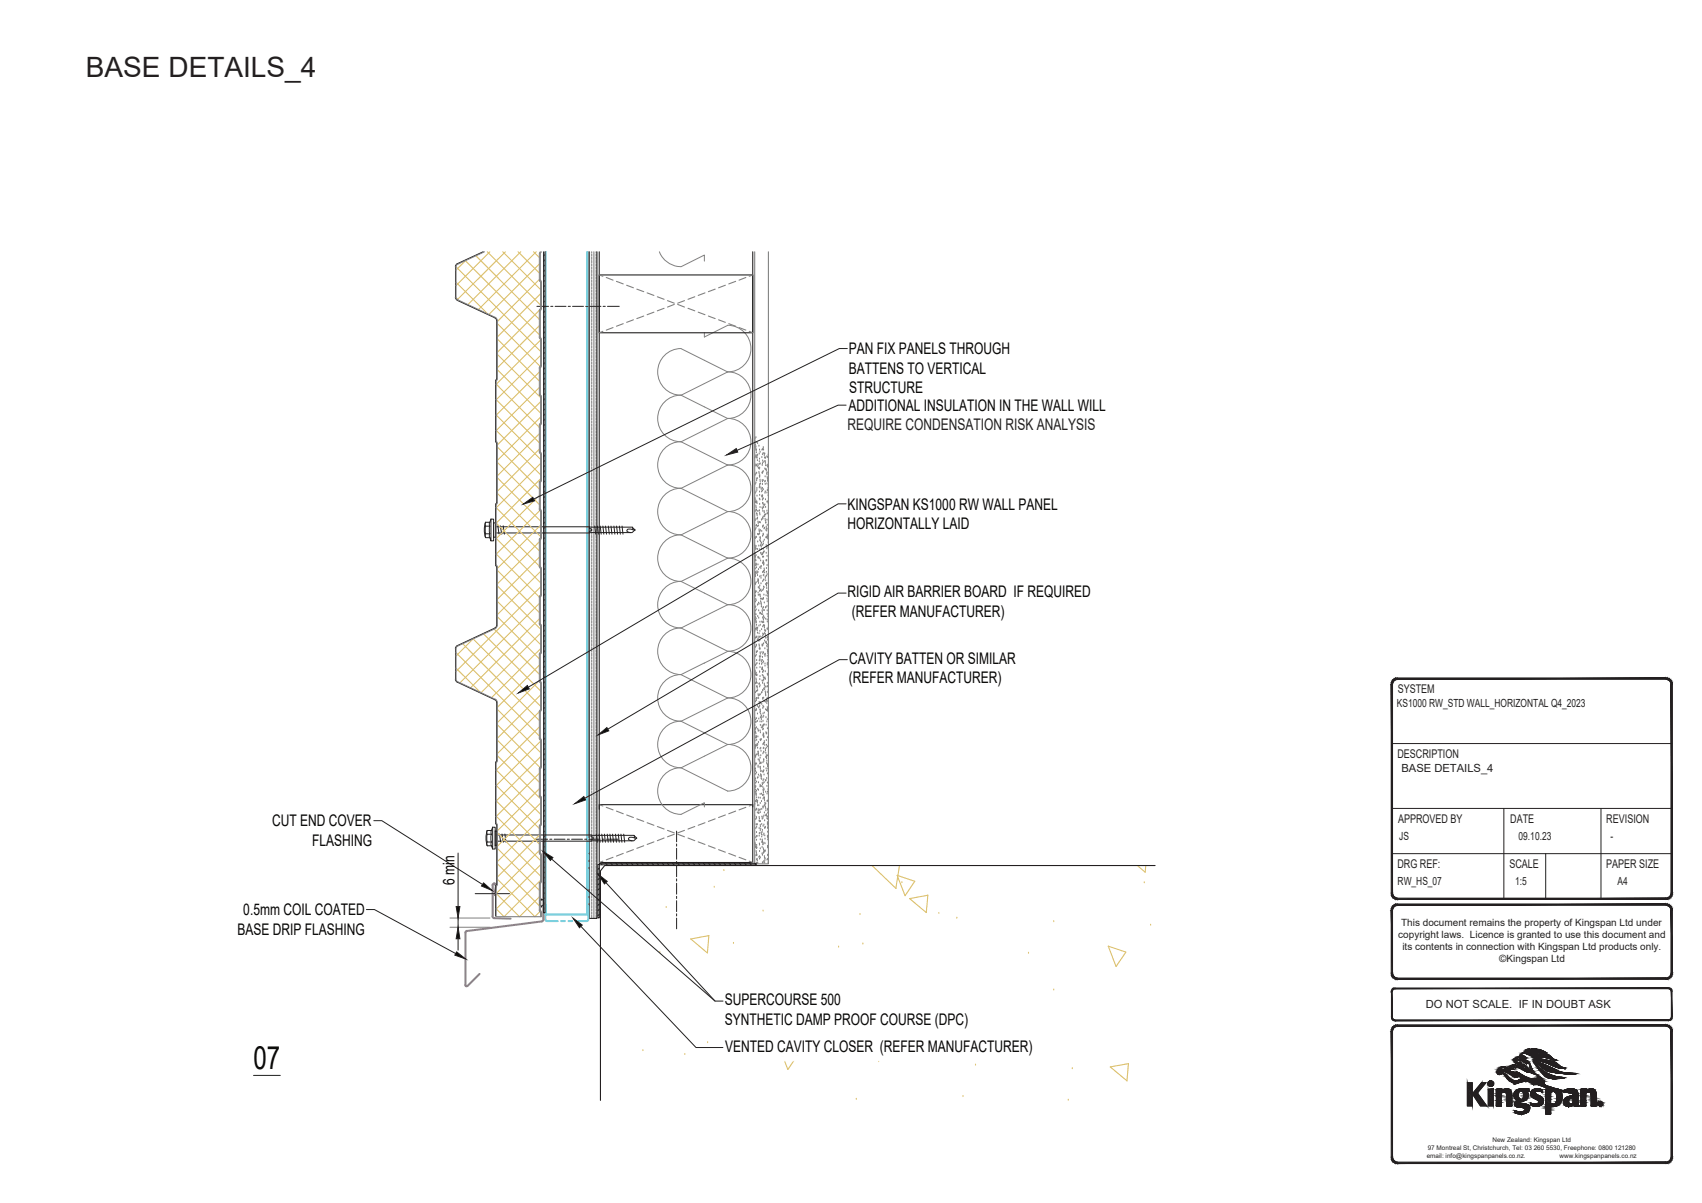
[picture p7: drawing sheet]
<svg xmlns="http://www.w3.org/2000/svg" width="297mm" height="210mm" viewBox="0 0 297 210" stroke-linecap="round" stroke-linejoin="round" font-family="sans-serif">
<defs><g id="words">
<text font-size="5.6" fill="#040503" x="44.2" y="186.5">07</text>
<text font-size="4.9" fill="#231f20" x="15" y="13.4">BASE DETAILS_4</text>
<g font-size="2.8" fill="#040503">
<text x="148.1" y="61.9">PAN FIX PANELS THROUGH</text>
<text x="148.1" y="65.2">BATTENS TO VERTICAL</text>
<text x="148.1" y="71.7">ADDITIONAL INSULATION IN THE WALL WILL</text>
<text x="148.2" y="68.6">STRUCTURE</text>
<text x="147.9" y="89">KINGSPAN KS1000 RW WALL PANEL</text>
<text x="147.9" y="92.3">HORIZONTALLY LAID</text>
<text x="147.9" y="104.3">RIGID AIR BARRIER BOARD IF REQUIRED</text>
<text x="148.7" y="107.6">(REFER MANUFACTURER)</text>
<text x="148.1" y="119.2">(REFER MANUFACTURER)</text>
<text x="148.2" y="115.9">CAVITY BATTEN OR SIMILAR</text>
<text x="47.5" y="144.3">CUT END COVER</text>
<text x="54.5" y="147.6">FLASHING</text>
<text x="79.3" y="154.5" transform="rotate(-90 79.3 154.5)">6 min</text>
<text x="42.5" y="159.8">0.5mm COIL COATED</text>
<text x="41.4" y="163.1">BASE DRIP FLASHING</text>
<text x="126.5" y="175.5">SUPERCOURSE 500</text>
<text x="126.5" y="178.8">SYNTHETIC DAMP PROOF COURSE (DPC)</text>
<text x="126.5" y="183.6">VENTED CAVITY CLOSER (REFER MANUFACTURER)</text>
</g>
<text font-size="2.8" fill="#231f20" x="147.9" y="75.1">REQUIRE CONDENSATION RISK ANALYSIS</text>
<g font-size="2.1" fill="#231f20">
<text x="243.9" y="121">SYSTEM</text>
<text x="243.9" y="132.3">DESCRIPTION</text>
<text x="244" y="143.6">APPROVED BY</text>
<text x="263.6" y="143.6">DATE</text>
<text x="280.3" y="143.6">REVISION</text>
<text x="243.9" y="151.5">DRG REF:</text>
<text x="263.4" y="151.5">SCALE</text>
<text x="280.3" y="151.5">PAPER SIZE</text>
</g>
<g font-size="2" fill="#231f20">
<text x="243.8" y="123.5">KS1000 RW_STD WALL_HORIZONTAL Q4_2023</text>
<text x="244.6" y="134.8">BASE DETAILS_4</text>
<text x="244.2" y="146.6">JS</text>
<text x="265" y="146.6">09.10.23</text>
<text x="281.1" y="146.6">-</text>
<text x="243.9" y="154.5">RW_HS_07</text>
<text x="264.4" y="154.5">1:5</text>
<text x="282.3" y="154.5">A4</text>
<text x="248.9" y="176">DO NOT SCALE. IF IN DOUBT ASK</text>
</g>
<g font-size="1.7" fill="#231f20">
<text x="244.5" y="161.7">This document remains the property of Kingspan Ltd under</text>
<text x="244" y="163.8">copyright laws. Licence is granted to use this document and</text>
<text x="244.7" y="165.8">its contents in connection with Kingspan Ltd products only.</text>
<text x="261.7" y="168">©Kingspan Ltd</text>
</g>
<g font-size="1.1" fill="#231f20">
<text x="249" y="202.1">email: info@kingspanpanels.co.nz.</text>
<text x="249.2" y="200.7">97 Montreal St, Christchurch, Tel: 03 260 5530, Freephone: 0800 121280</text>
<text x="260.5" y="199.4">New Zealand: Kingspan Ltd</text>
<text x="272.2" y="202.1">www.kingspanpanels.co.nz</text>
</g>
</g></defs>
<g fill="none" stroke="#808180" stroke-width=".19">
<path d="M102.9 43.9v116.4M103.3 43.9v.2M103.3 44.3v.4M103.3 44.9v.4M103.3 45.5v.4M103.3 46v.4M103.3 46.6v.4M103.3 47.2v.4M103.3 47.8v.3M103.3 48.3v.4M103.3 48.9v.4M103.3 49.5v.4"/>
<path d="M103.3 50v.4M103.3 50.6v.4M103.3 51.2v.4M103.3 51.8v.3M103.3 52.3v.4M103.3 52.9v.4M103.3 53.5v.4M103.3 54v.4M103.3 54.6v.4M103.3 55.2v.4M103.3 55.8v.3M103.3 56.3v.4"/>
<path d="M103.3 56.9v.4M103.3 57.5v.4M103.3 58v.4M103.3 58.6v.4M103.3 59.2v.4M103.3 59.8v.3M103.6 43.9v116.4M104 43.9v.2M104 44.3v.4M104 44.9v.4M104 45.5v.4M104 46v.4"/>
<path d="M104 46.6v.4M104 47.2v.4M104 47.8v.3M104 48.3v.4M104 48.9v.4M104 49.5v.4M104 50v.4M104 50.6v.4M104 51.2v.4M104 51.8v.3M104 52.3v.4M104 52.9v.4"/>
<path d="M104 53.5v.4M104 54v.4M104 54.6v.4M104 55.2v.4M104 55.8v.3M104 56.3v.4M104 56.9v.4M104 57.5v.4M104 58v.4M104 58.6v.4M104 59.2v.4M104 59.8v.3"/>
<path d="M104.6 48l.6 .2M105.2 57.8l-.6 .3M105.8 48.4l1.2 .5M107 57.2l-1.2 .4M107.6 49.1l1.2 .5M108.8 56.5l-1.2 .4M109.4 49.8l1.1 .4M110.5 55.8l-1.1 .5M111.1 50.5l1.2 .4M112.3 55.2l-1.2 .4M112.9 51.1l1.2 .5M114.1 54.5l-1.2 .4"/>
<path d="M114.7 51.8l1.2 .4M115.9 53.8l-1.2 .5M116.5 52.5l1.2 .4M117.7 53.1l-1.2 .5M118.3 53.1l1.2 .5M119.5 52.5l-1.2 .4M120.1 53.8l1.2 .5M121.3 51.8l-1.2 .4M121.9 54.5l1.1 .4M123 51.1l-1.1 .5M123.6 55.2l1.2 .4M124.8 50.5l-1.2 .4"/>
<path d="M125.4 55.8l1.2 .5M126.6 49.8l-1.2 .4M127.2 56.5l1.2 .4M128.4 49.1l-1.2 .5M129 57.2l1.2 .4M130.2 48.4l-1.2 .5M130.8 57.8l.6 .3M131.4 48l-.6 .2M131.7 43.9v106.9h2.4v-106.9M103.3 60.3v.4M103.3 60.9v.4M103.3 61.5v.4"/>
<path d="M103.3 62v.4M103.3 62.6v.4M103.3 63.2v.4M103.3 63.8v.3M103.3 64.3v.4M103.3 64.9v.4M103.3 65.5v.4M103.3 66v.4M103.3 66.6v.4M103.3 67.2v.4M103.3 67.8v.3M103.3 68.3v.4"/>
<path d="M103.3 68.9v.4M103.3 69.5v.4M103.3 70v.4M103.3 70.6v.4M103.3 71.2v.4M103.3 71.8v.3M103.3 72.3v.4M103.3 72.9v.4M103.3 73.5v.4M103.3 74v.4M103.3 74.6v.4M103.3 75.2v.4"/>
<path d="M103.3 75.8v.3M103.3 76.3v.4M103.3 76.9v.4M103.3 77.5v.4M103.3 78v.4M103.3 78.6v.4M103.3 79.2v.4M103.3 79.8v.3M104 60.3v.4M104 60.9v.4M104 61.5v.4M104 62v.4"/>
<path d="M104 62.6v.4M104 63.2v.4M104 63.8v.3M104 64.3v.4M104 64.9v.4M104 65.5v.4M104 66v.4M104 66.6v.4M104 67.2v.4M104 67.8v.3M104 68.3v.4M104 68.9v.4"/>
<path d="M104 69.5v.4M104 70v.4M104 70.6v.4M104 71.2v.4M104 71.8v.3M104 72.3v.4M104 72.9v.4M104 73.5v.4M104 74v.4M104 74.6v.4M104 75.2v.4M104 75.8v.3"/>
<path d="M104 76.3v.4M104 76.9v.4M104 77.5v.4M104 78v.4M104 78.6v.4M104 79.2v.4M104 79.8v.3M131.7 79.8h.1M131.7 76.8h.1M131.8 77.7h.1M131.8 77.1h.1M131.8 78h.1"/>
<path d="M131.8 76.4h.1M131.8 79.6h.1M131.8 77.5h.1M131.9 78.2h.1M131.9 79.4h.1M131.9 77.8h.1M131.9 76.2h.1M131.9 78.4h.1M132 77.1h.1M132 78.4h.1M132 79.7h.1M132 78.8h.1"/>
<path d="M132.1 79.5h.1M132.1 79.4h.1M132.1 79.8h.1M132.2 79.3h.1M132.2 77.2h.1M132.5 77.7h.1M132.5 79.1h.1M132.6 80h.1M132.6 78.4h.1M132.7 78.8h.1M133 79.7h.1M133 78.4h.1"/>
<path d="M133.1 79.2h.1M133.1 78.3h.1M133.2 78.2h.1M133.2 79h.1M133.2 78h.1M133.3 78.4h.1M133.4 79.1h.1M133.4 79.3h.1M133.4 79.7h.1M133.5 79.1h.1M133.5 79.8h.1M133.6 79.8h.1"/>
<path d="M133.8 79.5h.1M133.9 79.7h.1M134.1 79.2h.1M103.3 80.3v.4M103.3 80.9v.4M103.3 81.5v.4M103.3 82v.4M103.3 82.6v.4M103.3 83.2v.4M103.3 83.8v.3M103.3 84.3v.4M103.3 84.9v.4"/>
<path d="M103.3 85.5v.4M103.3 86v.4M103.3 86.6v.4M103.3 87.2v.4M103.3 87.8v.3M103.3 88.3v.4M103.3 88.9v.4M103.3 89.5v.4M103.3 90v.4M103.3 90.6v.4M103.3 91.2v.4M103.3 91.8v.3"/>
<path d="M103.3 92.3v.4M103.3 92.9v.4M103.3 93.5v.4M103.3 94v.4M103.3 94.6v.4M103.3 95.2v.4M103.3 95.8v.3M103.3 96.3v.4M103.3 96.9v.4M103.3 97.5v.4M103.3 98v.4M103.3 98.6v.4"/>
<path d="M103.3 99.2v.4M103.3 99.8v.3M104 80.3v.4M104 80.9v.4M104 81.5v.4M104 82v.4M104 82.6v.4M104 83.2v.4M104 83.8v.3M104 84.3v.4M104 84.9v.4M104 85.5v.4"/>
<path d="M104 86v.4M104 86.6v.4M104 87.2v.4M104 87.8v.3M104 88.3v.4M104 88.9v.4M104 89.5v.4M104 90v.4M104 90.6v.4M104 91.2v.4M104 91.8v.3M104 92.3v.4"/>
<path d="M104 92.9v.4M104 93.5v.4M104 94v.4M104 94.6v.4M104 95.2v.4M104 95.8v.3M104 96.3v.4M104 96.9v.4M104 97.5v.4M104 98v.4M104 98.6v.4M104 99.2v.4"/>
<path d="M104 99.8v.3M131.7 92.5h.1M131.7 93.7h.1M131.8 96.9h.1M131.8 86.8h.1M131.8 95.1h.1M131.8 87.1h.1M131.8 96.5h.1M131.8 97.7h.1M131.8 97.2h.1M131.8 89.1h.1M131.8 87.5h.1"/>
<path d="M131.8 85.9h.1M131.8 84.3h.1M131.8 82.8h.1M131.8 81.2h.1M131.8 90.7h.1M131.8 99.1h.1M131.8 99.8h.1M131.8 98.6h.1M131.8 97h.1M131.8 95.4h.1M131.8 93.8h.1M131.8 92.2h.1"/>
<path d="M131.8 97.6h.1M131.9 95.7h.1M131.9 99.7h.1M131.9 98.3h.1M131.9 88.2h.1M131.9 97.7h.1M131.9 84.1h.1M131.9 82.6h.1M131.9 81h.1M131.9 91.7h.1M131.9 88.9h.1M131.9 87.3h.1"/>
<path d="M131.9 85.7h.1M131.9 96.8h.1M131.9 95.2h.1M131.9 93.6h.1M131.9 92h.1M131.9 90.5h.1M132 98.5h.1M132 88.5h.1M132 95.7h.1M132 98.4h.1M132 99.9h.1M132 93.6h.1"/>
<path d="M132 88.9h.1M132 87.5h.1M132 98.9h.1M132 91.5h.1M132 89.5h.1M132 81.1h.1M132.1 82.4h.1M132.1 83.7h.1M132.1 83.5h.1M132.1 85.4h.1M132.1 87.5h.1M132.1 85.1h.1"/>
<path d="M132.1 99.6h.1M132.1 89.6h.1M132.1 86.4h.1M132.1 87.7h.1M132.1 89.8h.1M132.2 99.9h.1M132.2 81.3h.1M132.2 83.4h.1M132.2 89.1h.1M132.2 80.2h.1M132.2 90.4h.1M132.2 91.7h.1"/>
<path d="M132.2 90.3h.1M132.2 93.1h.1M132.2 95.7h.1M132.2 94.4h.1M132.3 91h.1M132.3 80.9h.1M132.3 97.1h.1M132.3 98.4h.1M132.3 99.7h.1M132.3 81.2h.1M132.3 91.2h.1M132.3 97.3h.1"/>
<path d="M132.4 91.6h.1M132.4 81.6h.1M132.4 99.2h.1M132.4 93.2h.1M132.4 97.2h.1M132.4 95.1h.1M132.5 82.3h.1M132.5 89.1h.1M132.5 92.3h.1M132.5 93.1h.1M132.5 92.6h.1M132.5 82.5h.1"/>
<path d="M132.5 91h.1M132.5 85h.1M132.5 80.4h.1M132.5 81.7h.1M132.5 83h.1M132.5 89h.1M132.5 87h.1M132.6 93h.1M132.6 83.1h.1M132.6 85.7h.1M132.6 80.9h.1M132.6 84.4h.1"/>
<path d="M132.6 87.9h.1M132.6 86.3h.1M132.6 84.7h.1M132.6 81.5h.1M132.6 91h.1M132.6 89.4h.1M132.6 82.8h.1M132.6 84.9h.1M132.6 97.4h.1M132.6 95.8h.1M132.6 98.9h.1M132.6 94.2h.1"/>
<path d="M132.6 92.6h.1M132.6 87.1h.1M132.6 89.7h.1M132.6 93.7h.1M132.6 83.6h.1M132.6 88.4h.1M132.7 83.9h.1M132.7 80.8h.1M132.7 93.9h.1M132.7 91.1h.1M132.7 92.4h.1M132.7 93.7h.1"/>
<path d="M132.7 94.4h.1M132.7 84.3h.1M132.7 95.1h.1M132.7 96.4h.1M132.7 97.7h.1M132.8 98.8h.1M132.8 99.1h.1M132.8 85h.1M132.8 95h.1M132.8 94.7h.1M132.9 95.3h.1M132.9 85.3h.1"/>
<path d="M132.9 98.7h.1M132.9 96.7h.1M132.9 90.6h.1M132.9 95.7h.1M132.9 85.7h.1M132.9 94.6h.1M132.9 92.6h.1M133 86.5h.1M133 90.5h.1M133 96.4h.1M133 86.4h.1M133 88.5h.1"/>
<path d="M133 86.6h.1M133 81.1h.1M133 82.4h.1M133 83.7h.1M133 96.7h.1M133.1 84.4h.1M133.1 85.1h.1M133.1 87.1h.1M133.1 85.5h.1M133.1 83.9h.1M133.1 82.4h.1M133.1 80.8h.1"/>
<path d="M133.1 88.7h.1M133.1 97.1h.1M133.1 86.4h.1M133.1 87.7h.1M133.1 96.6h.1M133.1 95h.1M133.1 98.2h.1M133.1 93.4h.1M133.1 99.8h.1M133.1 91.8h.1M133.1 90.3h.1M133.1 82.3h.1"/>
<path d="M133.1 80.3h.1M133.1 89.1h.1M133.2 90.4h.1M133.2 91.7h.1M133.2 87.7h.1M133.2 97.8h.1M133.2 93.1h.1M133.2 83.7h.1M133.2 82.1h.1M133.2 80.6h.1M133.2 98h.1M133.2 88h.1"/>
<path d="M133.2 94.4h.1M133.2 95.7h.1M133.2 86.9h.1M133.2 85.3h.1M133.2 94.8h.1M133.2 93.2h.1M133.2 91.6h.1M133.2 90h.1M133.2 88.5h.1M133.2 96.4h.1M133.2 99.5h.1M133.3 97.1h.1"/>
<path d="M133.3 99.7h.1M133.3 98.5h.1M133.3 88.4h.1M133.3 98.4h.1M133.3 96.2h.1M133.3 98.2h.1M133.3 92.1h.1M133.4 99.1h.1M133.4 89.1h.1M133.4 96.1h.1M133.4 89.4h.1M133.4 94.1h.1"/>
<path d="M133.4 99.4h.1M133.4 88h.1M133.4 92h.1M133.4 99.8h.1M133.4 89.8h.1M133.4 90h.1M133.5 83.9h.1M133.5 87.9h.1M133.5 80.4h.1M133.5 81.7h.1M133.5 85.9h.1M133.5 90.5h.1"/>
<path d="M133.5 83.1h.1M133.6 83.8h.1M133.6 84.4h.1M133.6 85.7h.1M133.6 90.7h.1M133.6 80.7h.1M133.6 81.8h.1M133.6 87.1h.1M133.6 89.7h.1M133.6 81.1h.1M133.6 88.4h.1M133.6 91.1h.1"/>
<path d="M133.7 91.1h.1M133.7 93.7h.1M133.7 92.4h.1M133.7 91.8h.1M133.7 81.8h.1M133.7 95.1h.1M133.7 96.4h.1M133.7 97.7h.1M133.7 92.1h.1M133.7 82.1h.1M133.8 99.1h.1M133.8 99.7h.1"/>
<path d="M133.8 93.7h.1M133.8 92.5h.1M133.8 82.5h.1M133.8 97.7h.1M133.8 95.6h.1M133.8 89.6h.1M133.8 84.3h.1M133.8 82.7h.1M133.8 81.1h.1M133.8 90.6h.1M133.8 89h.1M133.8 87.5h.1"/>
<path d="M133.8 85.9h.1M133.9 93.6h.1M133.9 93.8h.1M133.9 95.4h.1M133.9 92.2h.1M133.9 96.9h.1M133.9 98.5h.1M133.9 93.2h.1M133.9 83.2h.1M133.9 91.5h.1M133.9 85.5h.1M133.9 93.5h.1"/>
<path d="M133.9 83.4h.1M133.9 89.5h.1M134 87.4h.1M134 83.8h.1M134 81.4h.1M134 93.9h.1M134 85.4h.1M134 81h.1M134 83.7h.1M134 83.3h.1M134 82.4h.1M134.1 81.3h.1"/>
<path d="M134.1 85h.1M134.1 86.4h.1M134.1 87.7h.1M134.1 94.6h.1M134.1 84.5h.1M103.3 100.3v.4M103.3 100.9v.4M103.3 101.5v.4M103.3 102v.4M103.3 102.6v.4M103.3 103.2v.4M103.3 103.8v.3"/>
<path d="M103.3 104.3v.4M103.3 104.9v.4M103.3 105.5v.4M103.3 106v.4M103.3 106.6v.4M103.3 107.2v.4M103.3 107.8v.3M103.3 108.3v.4M103.3 108.9v.4M103.3 109.5v.4M103.3 110v.4M103.3 110.6v.4"/>
<path d="M103.3 111.2v.4M103.3 111.8v.3M103.3 112.3v.4M103.3 112.9v.4M103.3 113.5v.4M103.3 114v.4M103.3 114.6v.4M103.3 115.2v.4M103.3 115.8v.4M103.3 116.3v.4M103.3 116.9v.4M103.3 117.5v.4"/>
<path d="M103.3 118.1v.3M103.3 118.6v.4M103.3 119.2v.4M103.3 119.8v.4M104 100.3v.4M104 100.9v.4M104 101.5v.4M104 102v.4M104 102.6v.4M104 103.2v.4M104 103.8v.3M104 104.3v.4"/>
<path d="M104 104.9v.4M104 105.5v.4M104 106v.4M104 106.6v.4M104 107.2v.4M104 107.8v.3M104 108.3v.4M104 108.9v.4M104 109.5v.4M104 110v.4M104 110.6v.4M104 111.2v.4"/>
<path d="M104 111.8v.3M104 112.3v.4M104 112.9v.4M104 113.5v.4M104 114v.4M104 114.6v.4M104 115.2v.4M104 115.8v.4M104 116.3v.4M104 116.9v.4M104 117.5v.4M104 118.1v.3"/>
<path d="M104 118.6v.4M104 119.2v.4M104 119.8v.4M131.7 112h.1M131.7 110h.1M131.8 106.9h.1M131.8 103.9h.1M131.8 117h.1M131.8 107.9h.1M131.8 117.2h.1M131.8 107.2h.1M131.8 105.9h.1"/>
<path d="M131.8 101.7h.1M131.8 100.2h.1M131.8 100.5h.1M131.8 107.6h.1M131.8 103.8h.1M131.8 109.7h.1M131.8 111.2h.1M131.8 108.1h.1M131.8 112.8h.1M131.8 106.5h.1M131.8 104.9h.1M131.8 103.3h.1"/>
<path d="M131.9 117.6h.1M131.9 101.8h.1M131.9 119.1h.1M131.9 116h.1M131.9 114.4h.1M131.9 103.1h.1M131.9 105.7h.1M131.9 104.5h.1M131.9 118.3h.1M131.9 107.1h.1M131.9 108.5h.1M131.9 109.7h.1"/>
<path d="M131.9 108.3h.1M132 108.6h.1M132 107.9h.1M132 106.3h.1M132 104.7h.1M132 103.1h.1M132 101.5h.1M132 118.6h.1M132 118.9h.1M132 109.4h.1M132 117.3h.1M132 111h.1"/>
<path d="M132 115.8h.1M132 114.2h.1M132 112.6h.1M132 111.1h.1M132 112.5h.1M132 113.7h.1M132 117.7h.1M132 119h.1M132 109h.1M132.1 115.1h.1M132.1 119.7h.1M132.1 116.5h.1"/>
<path d="M132.1 117.7h.1M132.1 113.6h.1M132.1 119.1h.1M132.1 109.7h.1M132.1 115.6h.1M132.1 109.6h.1M132.2 120h.1M132.2 109.9h.1M132.2 113.6h.1M132.2 111.5h.1M132.2 100.3h.1M132.2 110.3h.1"/>
<path d="M132.2 105.4h.1M132.2 109.5h.1M132.2 107.4h.1M132.3 101.4h.1M132.3 101h.1M132.3 105.4h.1M132.3 111h.1M132.3 103.3h.1M132.3 101.2h.1M132.3 111.3h.1M132.3 101.1h.1M132.3 102.4h.1"/>
<path d="M132.3 103.7h.1M132.3 101.3h.1M132.4 101.7h.1M132.4 111.7h.1M132.4 105.1h.1M132.4 106.4h.1M132.4 107.7h.1M132.5 109.1h.1M132.5 119.3h.1M132.5 102.4h.1M132.5 112.4h.1M132.5 110.4h.1"/>
<path d="M132.5 111.7h.1M132.5 102.6h.1M132.5 112.6h.1M132.5 113.1h.1M132.5 115.2h.1M132.5 114.4h.1M132.5 115.7h.1M132.5 119.2h.1M132.6 103h.1M132.6 113.1h.1M132.6 117.2h.1M132.6 117.1h.1"/>
<path d="M132.6 119.7h.1M132.6 111.1h.1M132.6 118.4h.1M132.6 115.1h.1M132.6 103.7h.1M132.6 102.1h.1M132.6 100.5h.1M132.6 113h.1M132.6 108.4h.1M132.6 106.8h.1M132.6 110h.1M132.6 105.3h.1"/>
<path d="M132.6 114.8h.1M132.6 113.2h.1M132.6 111.6h.1M132.6 107h.1M132.6 119.5h.1M132.6 117.9h.1M132.6 116.3h.1M132.7 113.8h.1M132.7 111h.1M132.7 104h.1M132.7 114h.1M132.7 109h.1"/>
<path d="M132.7 102.9h.1M132.7 106.9h.1M132.7 104.4h.1M132.7 114.4h.1M132.7 104.9h.1M132.8 102.8h.1M132.8 100.4h.1M132.8 101.7h.1M132.8 100.8h.1M132.8 105.1h.1M132.8 115.1h.1M132.9 103.1h.1"/>
<path d="M132.9 105.3h.1M132.9 115.4h.1M132.9 104.4h.1M132.9 105.7h.1M132.9 105.8h.1M132.9 115.8h.1M132.9 107.1h.1M132.9 109.7h.1M132.9 108.4h.1M133 116.7h.1M133 111.1h.1M133 113.7h.1"/>
<path d="M133 106.4h.1M133 112.4h.1M133 118.7h.1M133 116.5h.1M133 112.6h.1M133 106.7h.1M133 116.8h.1M133 115.1h.1M133 116.4h.1M133 117.7h.1M133 116.6h.1M133.1 114.6h.1"/>
<path d="M133.1 119.1h.1M133.1 108.5h.1M133.1 107.1h.1M133.1 117.2h.1M133.1 112.5h.1M133.1 107.7h.1M133.1 106.1h.1M133.1 109.2h.1M133.1 104.5h.1M133.1 112.4h.1M133.1 110.8h.1M133.1 102.9h.1"/>
<path d="M133.1 101.3h.1M133.1 110.5h.1M133.1 118.7h.1M133.1 115.6h.1M133.1 114h.1M133.2 104.4h.1M133.2 108.4h.1M133.2 107.8h.1M133.2 117.9h.1M133.2 106.4h.1M133.2 100.3h.1M133.2 108.1h.1"/>
<path d="M133.2 118.1h.1M133.2 104.3h.1M133.2 105.9h.1M133.2 102.7h.1M133.2 101.1h.1M133.3 102.3h.1M133.3 118.5h.1M133.3 116.9h.1M133.3 115.4h.1M133.3 107.4h.1M133.3 113.8h.1M133.3 109h.1"/>
<path d="M133.3 112.2h.1M133.3 110.6h.1M133.3 108.5h.1M133.3 100.2h.1M133.3 101.1h.1M133.3 103.7h.1M133.3 102.4h.1M133.4 109.2h.1M133.4 119.2h.1M133.4 105.1h.1M133.4 106.4h.1M133.4 107.7h.1"/>
<path d="M133.4 109.4h.1M133.4 119.5h.1M133.4 118.2h.1M133.4 109.1h.1M133.4 110.4h.1M133.4 111.7h.1M133.5 109.9h.1M133.5 119.9h.1M133.5 114.1h.1M133.5 113.1h.1M133.5 118.1h.1M133.5 114.4h.1"/>
<path d="M133.5 115.7h.1M133.5 116.1h.1M133.5 110h.1M133.6 110.5h.1M133.6 100.5h.1M133.6 117.1h.1M133.6 114h.1M133.6 100.8h.1M133.6 118.4h.1M133.6 119.7h.1M133.6 112h.1M133.6 110.8h.1"/>
<path d="M133.6 105.9h.1M133.6 110h.1M133.6 111.2h.1M133.6 101.2h.1M133.6 107.9h.1M133.7 101.9h.1M133.7 105.9h.1M133.7 103.8h.1M133.7 111.9h.1M133.7 101.8h.1M133.8 112.2h.1M133.8 102.1h.1"/>
<path d="M133.8 100.4h.1M133.8 101.7h.1M133.8 102.5h.1M133.8 103.1h.1M133.8 112.6h.1M133.8 104.4h.1M133.8 105.7h.1M133.8 119.8h.1M133.9 101.7h.1M133.9 100.1h.1M133.9 107.1h.1M133.9 104.9h.1"/>
<path d="M133.9 106.4h.1M133.9 103.3h.1M133.9 112.8h.1M133.9 108h.1M133.9 111.2h.1M133.9 109.6h.1M133.9 103.2h.1M133.9 108.4h.1M133.9 109.7h.1M133.9 113.3h.1M133.9 117.5h.1M133.9 115.9h.1"/>
<path d="M133.9 115.7h.1M133.9 119.1h.1M133.9 114.4h.1M133.9 103.5h.1M133.9 119.7h.1M134 111.1h.1M134 113.6h.1M134 117.6h.1M134 112.4h.1M134 113.7h.1M134 111.6h.1M134 103.9h.1"/>
<path d="M134 114h.1M134 115.6h.1M134 115.1h.1M134 117.7h.1M134 113.5h.1M134 116.4h.1M134 107.5h.1M134.1 111.5h.1M134.1 104.6h.1M134.1 119.1h.1M134.1 114.7h.1M134.1 109.4h.1"/>
<path d="M134.1 103.4h.1M103.3 120.3v.4M103.3 120.9v.4M103.3 121.5v.4M103.3 122.1v.3M103.3 122.6v.4M103.3 123.2v.4M103.3 123.8v.4M103.3 124.3v.4M103.3 124.9v.4M103.3 125.5v.4M103.3 126.1v.3"/>
<path d="M103.3 126.6v.4M103.3 127.2v.4M103.3 127.8v.4M103.3 128.3v.4M103.3 128.9v.4M103.3 129.5v.4M103.3 130.1v.3M103.3 130.6v.4M103.3 131.2v.4M103.3 131.8v.4M103.3 132.3v.4M103.3 132.9v.4"/>
<path d="M103.3 133.5v.4M103.3 134.1v.3M103.3 134.6v.4M103.3 135.2v.4M103.3 135.8v.4M103.3 136.3v.4M103.3 136.9v.4M103.3 137.5v.4M103.3 138.1v.3M103.3 138.6v.4M103.3 139.2v.4M103.3 139.8v.4"/>
<path d="M104 120.3v.4M104 120.9v.4M104 121.5v.4M104 122.1v.3M104 122.6v.4M104 123.2v.4M104 123.8v.4M104 124.3v.4M104 124.9v.4M104 125.5v.4M104 126.1v.3M104 126.6v.4"/>
<path d="M104 127.2v.4M104 127.8v.4M104 128.3v.4M104 128.9v.4M104 129.5v.4M104 130.1v.3M104 130.6v.4M104 131.2v.4M104 131.8v.4M104 132.3v.4M104 132.9v.4M104 133.5v.4"/>
<path d="M104 134.1v.3M104 134.6v.4M104 135.2v.4M104 135.8v.4M104 136.3v.4M104 136.9v.4M104 137.5v.4M104 138.1v.3M104 138.6v.4M104 139.2v.4M104 139.8v.4M131.7 125.2h.1"/>
<path d="M131.7 126.5h.1M131.7 127.8h.1M131.8 134.1h.1M131.8 137h.1M131.8 127h.1M131.8 129.2h.1M131.8 138.1h.1M131.8 127.3h.1M131.8 130.5h.1M131.8 131.8h.1M131.8 136.1h.1M131.8 137.3h.1"/>
<path d="M131.8 130h.1M131.8 133.2h.1M131.8 134h.1M131.9 137.7h.1M131.9 127.7h.1M131.9 134.5h.1M131.9 135.8h.1M131.9 122.3h.1M131.9 120.7h.1M131.9 132h.1M131.9 123.9h.1M131.9 125.5h.1"/>
<path d="M131.9 133.4h.1M131.9 135h.1M131.9 131.8h.1M131.9 125.9h.1M131.9 136.5h.1M131.9 130.2h.1M131.9 128.6h.1M131.9 127.1h.1M131.9 137.2h.1M131.9 139.8h.1M131.9 129.9h.1M131.9 139.7h.1"/>
<path d="M131.9 138.1h.1M131.9 138.5h.1M131.9 127.9h.1M131.9 128.4h.1M131.9 121.9h.1M132 138.4h.1M132 125.8h.1M132 138.7h.1M132 128.6h.1M132 123.8h.1M132 131.6h.1M132 130h.1"/>
<path d="M132 122.1h.1M132 120.5h.1M132 128.4h.1M132 123.7h.1M132 126.8h.1M132 125.3h.1M132 133.2h.1M132 121.7h.1M132 139.5h.1M132 134.7h.1M132 137.9h.1M132 136.3h.1"/>
<path d="M132.1 139.1h.1M132.1 129h.1M132.1 139.8h.1M132.1 129.7h.1M132.1 120.5h.1M132.1 121.7h.1M132.2 130h.1M132.2 123.1h.1M132.2 124.5h.1M132.2 125.7h.1M132.2 135.6h.1M132.2 130.4h.1"/>
<path d="M132.2 120.4h.1M132.2 139.6h.1M132.2 127.1h.1M132.2 129.8h.1M132.2 137.6h.1M132.3 128.5h.1M132.3 131.6h.1M132.3 135.6h.1M132.3 121.1h.1M132.3 131.1h.1M132.3 133.8h.1M132.3 133.5h.1"/>
<path d="M132.3 132.5h.1M132.3 127.5h.1M132.3 131.4h.1M132.3 121.3h.1M132.3 131.5h.1M132.4 135.1h.1M132.4 136.5h.1M132.4 137.8h.1M132.4 129.4h.1M132.4 121.7h.1M132.4 123.4h.1M132.4 131.8h.1"/>
<path d="M132.4 139.1h.1M132.4 127.4h.1M132.4 125.3h.1M132.5 123.3h.1M132.5 132.5h.1M132.5 122.4h.1M132.5 121.2h.1M132.5 132.7h.1M132.5 122.7h.1M132.6 133.2h.1M132.6 123.1h.1M132.6 121.1h.1"/>
<path d="M132.6 123.7h.1M132.6 137.2h.1M132.6 122.7h.1M132.6 125.8h.1M132.6 124.2h.1M132.7 133.8h.1M132.7 123.8h.1M132.7 122.4h.1M132.7 132.2h.1M132.7 130.6h.1M132.7 138.5h.1M132.7 133.7h.1"/>
<path d="M132.7 129h.1M132.7 136.9h.1M132.7 135.3h.1M132.7 127.4h.1M132.7 139.1h.1M132.7 134.1h.1M132.7 124.1h.1M132.7 125.1h.1M132.7 126.4h.1M132.7 127.7h.1M132.7 133.1h.1M132.7 137.1h.1"/>
<path d="M132.7 124.5h.1M132.7 129.1h.1M132.7 135.1h.1M132.8 134.5h.1M132.8 130.4h.1M132.8 131.7h.1M132.8 129h.1M132.8 133h.1M132.8 133.1h.1M132.8 131h.1M132.8 134.4h.1M132.8 135.7h.1"/>
<path d="M132.8 124.9h.1M132.9 135.2h.1M132.9 125.2h.1M132.9 128.9h.1M132.9 135.5h.1M132.9 125.4h.1M132.9 137.1h.1M132.9 126.9h.1M132.9 138.4h.1M132.9 139.7h.1M132.9 120.8h.1M132.9 124.8h.1"/>
<path d="M132.9 135.9h.1M132.9 125.9h.1M132.9 122.8h.1M133 120.7h.1M133 136.6h.1M133 126.5h.1M133.1 136.8h.1M133.1 126.8h.1M133.1 138.7h.1M133.1 127.2h.1M133.1 120.4h.1M133.1 121.7h.1"/>
<path d="M133.1 137.3h.1M133.1 120.3h.1M133.1 121.9h.1M133.1 123.5h.1M133.2 123.1h.1M133.2 131.4h.1M133.2 129.8h.1M133.2 133h.1M133.2 128.2h.1M133.2 134.6h.1M133.2 134.5h.1M133.2 126.7h.1"/>
<path d="M133.2 125.1h.1M133.2 124.4h.1M133.2 125.7h.1M133.2 139.3h.1M133.2 137.7h.1M133.2 138.6h.1M133.2 136.1h.1M133.2 136.6h.1M133.2 137.9h.1M133.2 127.9h.1M133.2 127.1h.1M133.2 130.5h.1"/>
<path d="M133.2 138.2h.1M133.2 128.4h.1M133.2 129.7h.1M133.3 132.5h.1M133.3 131.1h.1M133.3 133.7h.1M133.3 129.6h.1M133.3 128h.1M133.3 126.4h.1M133.3 120.1h.1M133.3 124.9h.1M133.3 121.7h.1"/>
<path d="M133.3 123.3h.1M133.3 138.6h.1M133.3 128.6h.1M133.3 132.4h.1M133.3 139.1h.1M133.3 137.5h.1M133.3 131.2h.1M133.3 130.4h.1M133.3 135.9h.1M133.3 132.7h.1M133.3 134.3h.1M133.3 128.4h.1"/>
<path d="M133.3 135.1h.1M133.3 137.7h.1M133.3 122.3h.1M133.4 136.4h.1M133.4 126.3h.1M133.4 139.3h.1M133.4 129.3h.1M133.4 124.3h.1M133.4 139.1h.1M133.4 139.6h.1M133.4 129.5h.1M133.4 122.2h.1"/>
<path d="M133.4 120.2h.1M133.5 129.9h.1M133.5 140h.1M133.6 120.6h.1M133.6 130.6h.1M133.6 130.9h.1M133.6 120.9h.1M133.6 136.1h.1M133.6 121.1h.1M133.6 123.7h.1M133.6 121.3h.1M133.6 122.4h.1"/>
<path d="M133.6 138.1h.1M133.7 131.3h.1M133.7 132.1h.1M133.7 125.1h.1M133.7 127.7h.1M133.7 136.1h.1M133.7 126.4h.1M133.7 134h.1M133.7 127.9h.1M133.7 132h.1M133.7 122h.1M133.7 129.1h.1"/>
<path d="M133.7 130.4h.1M133.7 131.7h.1M133.7 131.9h.1M133.8 122.2h.1M133.8 129.9h.1M133.8 132.3h.1M133.8 123.9h.1M133.8 133.1h.1M133.8 134.4h.1M133.8 135.7h.1M133.8 127.9h.1M133.8 132.7h.1"/>
<path d="M133.8 122.6h.1M133.8 125.8h.1M133.8 137.1h.1M133.9 138.4h.1M133.9 139.7h.1M133.9 123.8h.1M133.9 121.7h.1M133.9 123.3h.1M133.9 125.4h.1M133.9 120.7h.1M133.9 122.3h.1M133.9 133.4h.1"/>
<path d="M133.9 128.6h.1M133.9 136.5h.1M133.9 130.2h.1M133.9 127h.1M133.9 134.9h.1M133.9 131.8h.1M133.9 133.3h.1M134 139.7h.1M134 133.6h.1M134 123.6h.1M134 138.1h.1M134 124h.1"/>
<path d="M134 134h.1M134 137.7h.1M134.1 120.4h.1M134.1 121.7h.1M134.1 139.6h.1M134.1 134.7h.1M134.1 124.7h.1M103.3 140.3v.4M103.3 140.9v.4M103.3 141.5v.4M103.3 142.1v.3M103.3 142.6v.4"/>
<path d="M103.3 143.2v.4M103.3 143.8v.4M103.3 144.3v.4M103.3 144.9v.4M103.3 145.5v.4M103.3 146.1v.3M103.3 146.6v.4M103.3 147.2v.4M103.3 147.8v.4M103.3 148.3v.4M103.3 148.9v.4M103.3 149.5v.4"/>
<path d="M103.3 150.1v.3M103.3 150.6v.4M103.3 151.2v.4M103.3 151.8v.4M103.3 152.3v.4M103.3 152.9v.4M103.3 153.5v.4M103.3 154.1v.3M103.3 154.6v.4M103.3 155.2v.4M103.3 155.8v.4M103.3 156.3v.4"/>
<path d="M103.3 156.9v.4M103.3 157.5v.4M103.3 158.1v.3M103.3 158.6v.4M103.3 159.2v.4M103.3 159.8v.4M104 140.3v.4M104 140.9v.4M104 141.5v.4M104 142.1v.3M104 142.6v.4M104 143.2v.4"/>
<path d="M104 143.8v.4M104 144.3v.4M104 144.9v.4M104 145.5v.4M104 146.1v.3M104 146.6v.4M104 147.2v.4M104 147.8v.4M104 148.3v.4M104 148.9v.4M104 149.5v.4M104 150.1v.3"/>
<path d="M104 150.6v.4M104 151.2v.4M104 151.8v.4M104 152.3v.4M104 152.9v.4M104 153.5v.4M104 154.1v.3M104 154.6v.4M104 155.2v.4M104 155.8v.4M104 156.3v.4M104 156.9v.4"/>
<path d="M104 157.5v.4M104 158.1v.3M104 158.6v.4M104 159.2v.4M104 159.8v.4M104.6 140.5l.6 .2M105.2 150.3l-.6 .2M105.8 140.9l1.2 .5M107 149.6l-1.2 .5M107.6 141.6l1.2 .4M108.8 149l-1.2 .4M109.4 142.3l1.1 .4"/>
<path d="M110.5 148.3l-1.1 .4M111.1 142.9l1.2 .5M112.3 147.6l-1.2 .5M112.9 143.6l1.2 .5M114.1 147l-1.2 .4M114.7 144.3l1.2 .4M115.9 146.3l-1.2 .4M116.5 144.9l1.2 .5M117.7 145.6l-1.2 .5M118.3 145.6l1.2 .5M119.5 144.9l-1.2 .5M120.1 146.3l1.2 .4"/>
<path d="M121.3 144.3l-1.2 .4M121.9 146.9l1.1 .5M123 143.6l-1.1 .5M123.6 147.6l1.2 .5M124.8 142.9l-1.2 .5M125.4 148.3l1.2 .4M126.6 142.3l-1.2 .4M127.2 149l1.2 .4M128.4 141.6l-1.2 .4M129 149.6l1.2 .5M130.2 140.9l-1.2 .5M130.8 150.3l.6 .2"/>
<path d="M131.4 140.5l-.6 .2M131.7 142.2h.1M131.7 140.2h.1M131.8 147.1h.1M131.8 147.4h.1M131.9 147.8h.1M131.9 144.5h.1M131.9 146h.1M131.9 147.6h.1M131.9 142.9h.1M131.9 141.3h.1M131.9 149.2h.1"/>
<path d="M132 148.5h.1M132 141.2h.1M132 143.8h.1M132 142.5h.1M132 148.7h.1M132 147.9h.1M132 142.7h.1M132 145.2h.1M132 146.5h.1M132 147.8h.1M132 141.1h.1M132.1 144.2h.1"/>
<path d="M132.1 145.8h.1M132.1 149h.1M132.1 147.4h.1M132.1 150.6h.1M132.1 149.9h.1M132.1 149.2h.1M132.1 143.8h.1M132.1 150.5h.1M132.1 147.8h.1M132.1 149.8h.1M132.2 143.8h.1M132.2 150.1h.1"/>
<path d="M132.2 140h.1M132.2 141.7h.1M132.2 140.5h.1M132.2 150.5h.1M132.3 141.2h.1M132.3 141.4h.1M132.4 141.8h.1M132.4 140.5h.1M132.5 149.5h.1M132.5 143.1h.1M132.5 142.5h.1M132.5 144.5h.1"/>
<path d="M132.5 145.8h.1M132.5 145.4h.1M132.5 142.8h.1M132.5 147.1h.1M132.6 148.5h.1M132.6 149.8h.1M132.6 149.4h.1M132.6 147.3h.1M132.6 143.2h.1M132.6 141.3h.1M132.6 145.3h.1M132.7 141.2h.1"/>
<path d="M132.7 143.2h.1M132.7 141.7h.1M132.7 144.8h.1M132.7 148h.1M132.7 146.4h.1M132.7 149.6h.1M132.7 143.9h.1M132.7 140.1h.1M132.7 144.1h.1M132.8 144.6h.1M132.9 145.2h.1M132.9 145.5h.1"/>
<path d="M132.9 145.9h.1M132.9 141.1h.1M132.9 143.7h.1M133 142.4h.1M133 146.9h.1M133 145.1h.1M133 147.8h.1M133 148.9h.1M133 146.4h.1M133 142.8h.1M133 146.6h.1M133.1 146.9h.1"/>
<path d="M133.1 149.1h.1M133.1 150.4h.1M133.1 146.8h.1M133.1 144.8h.1M133.1 147.3h.1M133.1 142.7h.1M133.1 140.7h.1M133.2 142.5h.1M133.2 140.9h.1M133.2 144.1h.1M133.2 147.2h.1M133.2 145.6h.1"/>
<path d="M133.2 150.4h.1M133.2 148.8h.1M133.2 148h.1M133.3 148.2h.1M133.3 140.7h.1M133.3 148.7h.1M133.3 142.3h.1M133.3 150.2h.1M133.3 143.8h.1M133.3 148.6h.1M133.3 147h.1M133.3 145.4h.1"/>
<path d="M133.4 149.3h.1M133.4 140.4h.1M133.4 141.7h.1M133.4 149.6h.1M133.4 148.4h.1M133.4 143.1h.1M133.4 150.4h.1M133.5 144.4h.1M133.5 145.7h.1M133.5 150h.1M133.5 144.3h.1M133.5 147.1h.1"/>
<path d="M133.5 148.3h.1M133.5 146.3h.1M133.5 148.4h.1M133.5 149.7h.1M133.5 140.2h.1M133.6 140.7h.1M133.6 142.2h.1M133.6 144.2h.1M133.6 140.9h.1M133.6 140.1h.1M133.7 141.3h.1M133.7 142h.1"/>
<path d="M133.8 142.3h.1M133.8 142.7h.1M133.9 150h.1M133.9 141.1h.1M133.9 143.4h.1M133.9 142.4h.1M133.9 143.7h.1M133.9 145.8h.1M134 141.2h.1M134 142.8h.1M134 147.6h.1M134 146h.1"/>
<path d="M134 144.4h.1M134 149.8h.1M134 149.2h.1M134 143.7h.1M134 145.1h.1M134 147.8h.1M134 146.4h.1M134 147.7h.1M134 141.8h.1M134 144.1h.1M134 145.8h.1M134 149.1h.1"/>
<path d="M134.1 150.4h.1M134.1 141.7h.1"/>
</g>
<g fill="none" stroke="#dcc06c" stroke-width=".19">
<path d="M116.3 158.2h.1M124.6 154.7h.1M126.3 151.8h.1M133.2 158.8h.1M150.1 159.5h.1M152.6 151.1h-.4l4.2 4M156.6 152.8l3 1-1.6 2.5zM157 151.1l-.7 4M157.4 153.9h.1M158.7 156.8l3.2-.6-.2 3.1zM163.9 159.3h.1M198.5 151.1l1.4 1.1 .1-1.1"/>
<path d="M199.7 153.9h.1M115.2 166.1h.1M123.7 163.3l-.2 3-3-2.4M123.7 163.3l-3.2 .6M128 164.5h.1M138 176.3h.1M146.4 165.1h.1M148 177.8h.1M150.6 164.6h.1M166.4 178.5h.1M167 160.1h.1M168.3 178.4h.1"/>
<path d="M176.4 174.7h.1M179.5 166.2h.1M183.9 172.6h.1M183.9 160.7h.1M193.4 165.2l3.1 1-1.7 2.5zM200.8 161.3h.1M112.2 183.2h.1M119.5 183.9h.1M123.5 181.8h.1M136.4 184.5h.1M137.5 186.7l-1.4-3.6 3.1 1.1-1.7 2.5M149.4 191.7h.1"/>
<path d="M153.3 185.1h.1M156.3 181h.1M168.1 191.2h.1M170.3 185.7h.1M186.4 191.9h.1M187.1 186.4h.1M193.8 186.2l3.1-.6-.2 3.1z"/>
</g>
<g fill="none" stroke="#231f20" stroke-width=".17">
<path d="M95.1 59.7l-.2 .3M95.1 58.8l-.2 .3M95.1 57.9l-.2 .3M95.1 57l-.2 .3M95.1 56.1l-.2 .3M95.1 55.2l-.2 .3M95.1 54.3l-.2 .3M95.1 53.4l-.2 .3M95.1 52.5l-.2 .3M95.1 51.6l-.2 .3M95.1 50.7l-.2 .3M95.1 49.8l-.2 .3"/>
<path d="M95.1 48.9l-.2 .3M95.1 48l-.2 .3M95.1 47.1l-.2 .3M95.1 46.2l-.2 .3M95.1 45.3l-.2 .3M95.1 44.4l-.2 .3M95.1 79.5l-.2 .2M95.1 78.6l-.2 .2M95.1 77.7l-.2 .2M95.1 76.8l-.2 .2M95.1 75.9l-.2 .2M95.1 75l-.2 .2"/>
<path d="M95.1 74.1l-.2 .2M95.1 73.2l-.2 .2M95.1 72.3l-.2 .2M95.1 71.4l-.2 .2M95.1 70.5l-.2 .2M95.1 69.6l-.2 .2M95.1 68.7l-.2 .2M95.1 67.8l-.2 .2M95.1 66.9l-.2 .2M95.1 66l-.2 .3M95.1 65.1l-.2 .2M95.1 64.2l-.2 .3"/>
<path d="M95.1 63.3l-.2 .2M95.1 62.4l-.2 .3M95.1 61.5l-.2 .2M95.1 60.6l-.2 .3M95.1 99.2l-.2 .3M95.1 98.3l-.2 .3M95.1 97.4l-.2 .3M95.1 96.5l-.2 .3M95.1 95.6l-.2 .3M95.1 94.7l-.2 .3M95.1 93.8l-.2 .3M95.1 92.9l-.2 .3"/>
<path d="M95.1 92l-.2 .3M95.1 91.1l-.2 .3M95.1 90.2l-.2 .3M95.1 89.3l-.2 .3M95.1 88.4l-.2 .3M95.1 87.5l-.2 .3M95.1 86.7l-.2 .2M95.1 85.7l-.2 .3M95.1 84.9l-.2 .2M95.1 83.9l-.2 .3M95.1 83.1l-.2 .2M95.1 82.1l-.2 .3"/>
<path d="M95.1 81.3l-.2 .2M95.1 80.3l-.2 .3M95.1 119.9l-.2 .2M95.1 119l-.2 .2M95.1 118.1l-.2 .2M95.1 117.2l-.2 .2M95.1 116.3l-.2 .2M95.1 115.4l-.2 .2M95.1 114.5l-.2 .2M95.1 113.6l-.2 .2M95.1 112.7l-.2 .2M95.1 111.8l-.2 .3"/>
<path d="M95.1 110.9l-.2 .2M95.1 110l-.2 .3M95.1 109.1l-.2 .2M95.1 108.2l-.2 .3M95.1 107.3l-.2 .2M95.1 106.4l-.2 .3M95.1 105.5l-.2 .3M95.1 104.6l-.2 .3M95.1 103.7l-.2 .3M95.1 102.8l-.2 .3M95.1 101.9l-.2 .3M95.1 101l-.2 .3"/>
<path d="M95.1 100.1l-.2 .3M95.1 139.6l-.2 .3M95.1 138.7l-.2 .3M95.1 137.8l-.2 .3M95.1 136.9l-.2 .3M95.1 136l-.2 .3M95.1 135.1l-.2 .3M95.1 134.2l-.2 .3M95.1 133.3l-.2 .3M95.1 132.4l-.2 .3M95.1 131.5l-.2 .3M95.1 130.7l-.2 .2"/>
<path d="M95.1 129.7l-.2 .3M95.1 128.9l-.2 .2M95.1 127.9l-.2 .3M95.1 127.1l-.2 .2M95.1 126.1l-.2 .3M95.1 125.3l-.2 .2M95.1 124.4l-.2 .2M95.1 123.5l-.2 .2M95.1 122.6l-.2 .2M95.1 121.7l-.2 .2M95.1 120.8l-.2 .2M95.1 158.5l-.2 .2"/>
<path d="M95.1 157.6l-.2 .2M95.1 156.7l-.2 .2M95.1 155.8l-.2 .3M95.1 154.9l-.2 .2M95.1 154l-.2 .3M95.1 153.1l-.2 .2M95.1 152.2l-.2 .3M95.1 151.3l-.2 .3M95.1 150.4l-.2 .3M95.1 149.5l-.2 .3M95.1 148.6l-.2 .3M95.1 147.7l-.2 .3"/>
<path d="M95.1 146.8l-.2 .3M95.1 145.9l-.2 .3M95.1 145l-.2 .3M95.1 144.1l-.2 .3M95.1 143.2l-.2 .3M95.1 142.3l-.2 .3M95.1 141.4l-.2 .3M95.1 140.5l-.2 .3M104.6 150.7h27.4v.2h-27.4zM104.6 159.6l-.3 .2M104.6 158.7l-.3 .3M104.6 157.8l-.3 .2"/>
<path d="M104.6 156.9l-.3 .3M104.6 156l-.3 .3M104.6 155.1l-.3 .3M104.6 154.2l-.3 .3M104.6 153.3l-.3 .3M104.6 152.4l-.3 .3M104.6 151.5l-.3 .3M104.8 150.7l.3 .2M105.7 150.7l.3 .2M106.6 150.7l.3 .2M107.5 150.7l.3 .2M108.4 150.7l.2 .2"/>
<path d="M109.3 150.7l.3 .2M110.2 150.7l.2 .2M111.1 150.7l.3 .2M112 150.7l.2 .2M112.9 150.7l.3 .2M113.8 150.7l.2 .2M114.7 150.7l.2 .2M115.6 150.7l.2 .2M116.5 150.7l.2 .2M117.4 150.7l.2 .2M118.1 145.1v1.8M118.1 147.3v.4"/>
<path d="M118.1 148.1v1.9M118.1 150.4v.3M118.1 151.1v1.9M118.1 153.4v.4M118.1 154.2v1.9M118.1 156.5v.3M118.1 157.2v1.9M118.1 159.5v.4M118.3 150.7l.2 .2M119.2 150.7l.2 .2M120.1 150.7l.2 .2M121 150.7l.2 .2"/>
<path d="M121.9 150.7l.2 .2M122.8 150.7l.2 .2M123.7 150.7l.2 .2M124.6 150.7l.2 .2M125.4 150.7l.3 .2M126.4 150.7l.2 .2M127.2 150.7l.3 .2M128.2 150.7l.2 .2M129 150.7l.3 .2M130 150.7l.2 .2M130.8 150.7l.3 .2M131.7 150.7l.3 .2"/>
<path d="M118.1 160.3v1.8"/>
</g>
<path d="M102.8 43.9v116.4h1.4v-116.4M104.6 48h26.8v10.1h-26.8zM104.6 43.9v97.4M131.4 43.9v97M104.6 140.5h26.8v10h-26.8zM201.6 151.1h-96.1l-.7 .9v40.1" fill="none" stroke="#231f20" stroke-width=".19"/>
<g fill="none" stroke="#808180" stroke-width=".17">
<path d="M115.1 43.9a4.1 4.1 0 0 0 3.8 2.7l4-2.1v1.1M127 56.8a4.1 4.1 0 0 1 4.1 4 4.1 4.1 0 0 1-4.1 4.1M127 56.8l-4.1 2v-.7M118.9 77.1a4.1 4.1 0 0 0-4.1 4.1 4.1 4.1 0 0 0 4.1 4M118.9 69a4.1 4.1 0 0 0-4.1 4 4.1 4.1 0 0 0 4.1 4.1M118.9 60.8a4.1 4.1 0 0 0-4.1 4.1 4.1 4.1 0 0 0 4.1 4.1M118.9 77.1l8.1 4.1-8.1 4M118.9 69l8.1 4-8.1 4.1M118.9 60.9l8.1 4-8.1 4.1M127 64.9a4.1 4.1 0 0 1 4.1 4.1 4.1 4.1 0 0 1-4.1 4 4.1 4.1 0 0 1 4.1 4.1 4.1 4.1 0 0 1-4.1 4.1 4.1 4.1 0 0 1 4.1 4 4.1 4.1 0 0 1-4.1 4.1M118.9 93.3a4.1 4.1 0 0 0-4.1 4.1 4.1 4.1 0 0 0 4.1 4.1M118.9 85.2a4.1 4.1 0 0 0-4.1 4.1 4.1 4.1 0 0 0 4.1 4.1"/>
<path d="M118.9 93.4l8.1 4-8.1 4.1M118.9 85.2l8.1 4.1-8.1 4.1M127 89.3a4.1 4.1 0 0 1 4.1 4 4.1 4.1 0 0 1-4.1 4.1 4.1 4.1 0 0 1 4.1 4.1 4.1 4.1 0 0 1-4.1 4 4.1 4.1 0 0 1 4.1 4.1 4.1 4.1 0 0 1-4.1 4.1 4.1 4.1 0 0 1 4.1 4 4.1 4.1 0 0 1-4.1 4.1 4.1 4.1 0 0 1 4.1 4.1 4.1 4.1 0 0 1-4.1 4.1M118.9 117.7a4.1 4.1 0 0 0-4.1 4.1 4.1 4.1 0 0 0 4.1 4.1M118.9 109.6a4.1 4.1 0 0 0-4.1 4.1 4.1 4.1 0 0 0 4.1 4M118.9 101.5a4.1 4.1 0 0 0-4.1 4 4.1 4.1 0 0 0 4.1 4.1M118.9 109.6l8.1 4.1-8.1 4M118.9 117.8l8.1 4-8.1 4.1M118.9 101.5l8.1 4.1-8.1 4M118.9 134a4.1 4.1 0 0 0-4.1 4.1 4.1 4.1 0 0 0 4.1 4l4-2v.8M118.9 125.9a4.1 4.1 0 0 0-4.1 4 4.1 4.1 0 0 0 4.1 4.1M118.9 134l8.1 4.1"/>
<path d="M118.9 125.9l8.1 4.1-8.1 4M127 129.9a4.1 4.1 0 0 1 4.1 4.1 4.1 4.1 0 0 1-4.1 4.1"/>
</g>
<path d="M95.2 157.8v2.8l.3 .2h1.8M102.7 158.2v2.3l-.1 .2-2.1 .1M102.7 146.4v2.3M102.7 149.3v.6M102.7 150.6v.6M102.7 151.8v3.2M102.7 155.6v.7M102.7 156.9v.7M98 160.8h.6M99.2 160.8h.7" fill="none" stroke="#6dccdc" stroke-width=".36"/>
<path d="M86.3 154.2l.3 .3M86.6 154.5l-.3 1.7M94.8 146.7v14l-.3 .1-13 1.7M81.2 172l.1 .1h.3M81.2 162.8v9.2M81.5 162.5l-.3 .3M83.7 170l-2.1 2.1" fill="none" stroke="#b9519f" stroke-width=".36"/>
<circle cx="86.3" cy="154.2" r=".18" fill="#b9519f"/>
<path d="M86 160l.2 .3h2.9M86 154.5v5.5M86.3 154.2l-.3 .3" fill="none" stroke="#b9519f" stroke-width=".36"/>
<g fill="none" stroke="#231f20" stroke-width=".17">
<path d="M93.7 53.5h2M94.9 43.9v115.4h.2v-115.4M96.1 53.5h.4M96.9 53.5h1.9M99.2 53.5h.3M99.9 53.5h1.9M102.2 53.5h.4M103 53.5h1.9M105.3 53.5h.3M106 53.5h2.1M84.7 91.1l-.2 1.4 .2 1.3M84.8 91.8v1.4"/>
<path d="M84.8 93.2v.6l.7 .1M84.8 91.2h.7v.6h-.7l-.1-.2zM84.8 93.2h.7M85.5 91.8v2M85.7 90.6l-.2 .6M85.7 90.6h.4v3.8h-.4M85.7 90.6v3.8l-.2-.5M86.1 91.2l.4 .1v2.4l-.2 .1h-.2zM86.5 91.9l23.8 .1 .5 .5-.5 .5h-23.8M86.9 91.8l.2 1.4M87.3 91.8l.3 1.4M87.8 91.8l.2 1.4"/>
<path d="M102.9 91.9v.3l.2 .1M103.1 92.3l.2 .2-.2 .2M103.1 92.7h-.2v.3M103.8 91.8l.2 1.4M104.3 91.8l.1 1.4M104.8 91.8l.1 1.4M105.2 91.8l.2 1.4M105.7 91.8l.2 1.4M106.2 91.8l.1 1.4M106.6 91.8l.2 1.4M107.1 91.8l.2 1.4M107.6 91.8l.2 1.4"/>
<path d="M108.1 91.8l.2 1.4M108.6 91.8l.1 1.4M110.4 92l.1 .5h.4M110.5 92.5l-.4-.2a.38 .38 0 0 0-.5 0 .38 .38 0 0 0-.2 .5l.7 .2M82.9 156h6M85 145v.6M85 144.9l-.2 1.4 .2 1.3M85 147h.8M85 145h.8M85 147.6h.8M85.7 145.6v1.4M85.8 145.6h-.8v2"/>
<path d="M85.8 147v.6M85.8 145v.6M86 144.4h.4v.7v3.1h-.4M86 144.4l-.2 .6M86 144.4v3.8l-.2-.6M86.4 145l.4 .1v2.4l-.2 .1h-.2zM86.8 145.7l23.8 .1 .5 .5-.5 .5h-23.8M87.2 145.6l.2 1.4M87.6 145.6l.2 1.4M88.1 145.6l.2 1.4M93.5 146.5h2.1M94.2 157.3v.7l.3 .2"/>
<path d="M94.5 157l.3 .3M94.5 157l-.3 .3M94.5 157h.1M94.5 158.2h.1M94.8 157.3v.7l-.3 .2M95.9 146.5h.4M96.7 146.5h1.9M99 146.5h.4M99.8 146.5h1.9M102 146.5h.4M102.8 146.5h1.9M103.2 145.7v.3l.3 .3-.3 .2v.3"/>
<path d="M104.1 145.6l.1 1.4M104.3 150.9h.3v9.3h-.3zM104.6 145.6l.1 1.4M105 145.6l.2 1.4M105.1 146.5h.4M105.5 145.6l.2 1.4M105.9 146.5h2M106 145.6l.1 1.4M106.4 145.6l.2 1.4M106.9 145.6l.2 1.4M107.4 145.6l.2 1.4M107.9 145.6l.2 1.4"/>
<path d="M108.4 145.6l.1 1.4M108.9 145.6l.1 1.4M110.7 145.8v.5h.4M110.7 146.3l-.7-.2-.3 .3 .1 .2 .5 .2"/>
</g>
<path d="M94.5 157l-.3 .2M94.7 157l-.5 .5M94.8 158l-.2 .1M94.8 157.2l-.6 .6M94.8 157.7l-.4 .4M94.8 157.4l-.5 .6" fill="none" stroke="#dcdbda" stroke-width=".17"/>
<path d="M95.2 43.9v115.7h7.3v-115.7" fill="none" stroke="#6dccdc" stroke-width=".36"/>
<g fill="none" stroke="#231f20" stroke-width=".19">
<path d="M79.8 52.4l6.6 3.1 .2 .3v10.5M84.3 43.9l-4.5 2.1-.3 .3v5.6v.2l.3 .3M86.6 77.2v10.7M86.6 66.3l-.1 .2v10.4l.1 .3M86.5 98.5l.1 .3M86.5 88.2v10.3M86.6 98.8h.1M86.6 87.9l-.1 .2M86.6 98.8v10.5l-.2 .3-6.6 3.1-.2 .1-.1 .4v5.3l.1 .5 6.8 3.1M86.6 87.9h.1M86.4 122.1l.3 .5M86.6 132.9l-.1 .3v10.4l.1 .3"/>
<path d="M86.7 122.6l-.1 10.3M86.6 143.9l.1 .1M86.6 154.5l-.1 .3v5.2M86.7 144l-.1 10.5"/>
</g>
<path d="M86.5 160h7.8" fill="none" stroke="#dcdbda" stroke-width=".19"/>
<g fill="none" stroke="#808180" stroke-width=".19">
<path d="M94.3 44.3v4.7M94.3 54.3v4.7M94.3 44.1v.2M94.3 54.1v.1M94.4 59h.1M94.4 59l.1 .3v4.5l-.1 .3M94.4 54.1h.1M94.4 49l.1 4.9-.1 .2M94.5 43.9l-.1 .2M94.3 68.8v.2M94.3 64.1v4.7M94.3 74.1v4.9"/>
<path d="M94.4 69h.1M94.4 69l.1 .2v4.7M94.4 64.1h.1M94.4 74.1h.1M94.4 79l.1 4.8M94.5 73.8l-.1 .3M94.3 98.8v.2M94.3 84.1v4.9M94.3 94.1v4.7M94.4 89h.1M94.4 99h.1M94.4 89l.1 .2v4.7l-.1 .2"/>
<path d="M94.4 99l.1 .3v4.5l-.1 .3M94.4 84.1h.1M94.4 94.1h.1M94.5 83.8l-.1 .3M94.3 104.3v4.7M94.3 114.3v4.7M94.3 104.1v.2M94.3 114.1v.1M94.4 109h.1M94.4 119h.1M94.4 109l.1 .2v4.7l-.1 .2M94.4 119l.1 .3"/>
<path d="M94.4 104.1h.1M94.4 114.1h.1M94.5 119.3v4.5l-.1 .3M94.3 124.1v4.9M94.3 134.1v4.9M94.4 129h.1M94.4 129l.1 .2M94.4 124.1h.1M94.4 134.1h.1M94.4 139l.1 4.8M94.5 129.3v4.5l-.1 .3M94.3 158.8v.2"/>
<path d="M94.3 144.1v4.9M94.3 154.1v4.7M94.4 159h.1M94.4 159l.1 1h-.2M94.4 144.1h.1M94.4 154.1h.1M94.4 149l.1 4.8-.1 .3M94.5 143.8l-.1 .3"/>
</g>
<g fill="none" stroke="#dcc06c" stroke-width=".19">
<path d="M79.6 49.3l5.5 5.5M79.6 46.6l14.7 14.7M79.6 52l.5 .4M81.2 45.5l12.9 12.9M81.3 45.5l-1.7 1.6M83.1 44.6l11 11.1M85 43.9l9.3 9.3M85.5 43.9l-5.9 6M86.8 59.2l7.3 7.3M86.8 56.5l7.5 7.5M87.7 43.9l6.6 6.6M88.2 43.9l-8.4 8.4"/>
<path d="M90.4 43.9l3.7 3.8M90.9 43.9l-9.2 9.3M93.1 43.9l1 1M93.6 43.9l-10.1 10.1M94.1 46.1l-8.8 8.8M94.1 56.9l-7.3 7.3M94.1 48.8l-7.3 7.3M94.1 54.1l-7.3 7.4M94.3 59.4l-7.7 7.7M94.3 51.3l-7.5 7.5M86.6 67l7.5 7.6M86.6 69.7l7.5 7.6"/>
<path d="M86.6 72.4l7.7 7.8M86.6 75.1l7.7 7.8M86.8 78l7.3 7.4M86.8 61.9l7.5 7.5M86.8 64.5l7.5 7.6M94.1 67.6l-7.5 7.6M94.1 64.9l-7.5 7.6M94.1 78.4l-7.3 7.3M94.1 75.7l-7.3 7.4M94.3 62l-7.7 7.8M94.3 72.8l-7.5 7.6M94.3 70.1l-7.5 7.6"/>
<path d="M86.6 88.6l7.5 7.5M86.6 91.3l7.5 7.5M86.6 96.7l7.5 7.5M86.6 94l7.7 7.7M86.8 80.7l7.3 7.4M86.8 99.6l7.3 7.3M86.8 83.4l7.5 7.6M86.8 86.1l7.5 7.5M94.1 86.5l-7.5 7.5M94.1 97.3l-7.3 7.3M94.1 94.6l-7.3 7.3M94.2 89.1l-7.6 7.6"/>
<path d="M94.3 83.6l-7.7 7.7M94.3 80.9l-7.7 7.7M94.3 99.8l-7.5 7.5M94.3 91.7l-7.5 7.5M79.6 113.9l14.5 14.6M79.6 116.6l4.2 4.2M79.6 114.5l3-3 11.7 11.8M80.8 112.4l13.3 13.4M84.4 110.7l9.9 9.9M86.3 109.8l7.8 7.9M86.8 107.6l7.3 7.4M86.8 102.3l7.5 7.5"/>
<path d="M86.8 105l7.5 7.5M94.1 118.8l-7.3 7.3M94.1 116.1l-7.3 7.4M94.1 108l-12 12.1M94.1 105.3l-13.8 13.9M94.3 110.5l-10.3 10.4M94.3 113.2l-8.5 8.5M94.3 102.4l-14.7 14.8M86.6 137.1l7.5 7.5M86.6 139.8l7.5 7.5M86.6 134.4l7.7 7.7M86.8 123.8l7.5 7.6"/>
<path d="M86.8 126.5l7.5 7.5M86.8 129.2l7.3 7.3M86.8 131.9l7.5 7.5M94.1 135l-7.5 7.5M94.1 126.9l-7.5 7.5M94.1 137.7l-7.3 7.3M94.1 124.2l-7.3 7.3M94.3 132.1l-7.7 7.7M94.3 129.4l-7.7 7.7M94.3 121.3l-7.5 7.6M86.6 142.5l7.7 7.7M86.6 155.9l4.1 4.1 3.4-3.5"/>
<path d="M86.8 153.4l6.5 6.6 1-.9M86.8 148.1l7.3 7.3M86.8 150.8l7.3 7.3M86.8 145.4l7.5 7.5M94.1 148.5l-7.5 7.5M94.1 145.8l-7.3 7.3M94.3 153.6l-6.3 6.4-1.4-1.4M94.3 150.9l-7.7 7.8M94.3 142.9l-7.5 7.5M94.3 140.2l-7.5 7.5"/>
</g>
<g fill="none" stroke="#808180" stroke-width=".17">
<path d="M84.6 43.9l-4.7 2.2-.3 .3v5.5l.3 .4 6.5 3.1 .4 .5M86.8 55.9v10.2M94.1 54.3v4.5l.1 .3M94.2 54l-.1 .2M94.2 59.1l.1 .2-.1 4.7M94.2 49.1l.1 .1M94.3 49.1l-.1 4.9M94.3 43.9l-.2 .4v4.5l.1 .3M86.7 77.1l.1 .3M86.8 66.1l-.2 .4 .1 10.6M86.8 77.4v10.4M94.1 68.8l.1 .3"/>
<path d="M94.2 74l-.1 4.8 .1 .3M94.2 64l-.1 .3v4.5M94.2 79.1l.1 4.7M94.2 69.1l.1 4.8M94.3 73.8l-.1 .2M86.6 98.5l.2 .4M86.6 88.2v10.3M86.8 87.7l-.2 .4M86.8 99v10.2M94.1 98.8l.1 .3M94.2 94l-.1 .2v4.6M94.2 84l-.1 4.8 .1 .3"/>
<path d="M94.2 99.1l.1 .2v4.6M94.2 89.1l.1 .2-.1 4.7M94.3 84h-.1M94.3 83.8v.1M86.4 109.7l-6.5 3.1-.3 .4v5.3l.1 .4 6.7 3.2M86.8 109.2l-.4 .5M94.1 114.3v4.5l.1 .3M94.1 104.3v4.5l.1 .3M94.2 114l-.1 .2M94.2 104l-.1 .3M94.2 119.1l.1 .2M94.2 109.1l.1 .1"/>
<path d="M94.3 109.1l-.1 4.9M94.3 104h-.1M94.3 119.3l-.1 4.7M86.4 122l.4 .6M86.8 132.8l-.2 .4 .1 10.5M86.8 122.6v10.2M94.2 134l-.1 4.8 .1 .3M94.2 124l-.1 4.8 .1 .3M94.2 139.1l.1 4.7M94.2 129.1l.1 .1M94.3 129.3l-.1 4.7M86.7 154.6l-.1 5.4h7.7v-.9"/>
<path d="M86.7 143.8h.1M86.7 143.8l.1 .2M86.7 154.6v.1M86.8 154.4l-.1 .2M86.8 144v10.4M94.1 158.8l.1 .3M94.2 154l-.1 .2v4.6M94.2 144l-.1 4.8 .1 .3M94.2 149.1l.1 .2v4.7M94.2 159.1h.1M94.3 154h-.1M94.3 144h-.1"/>
<path d="M94.3 143.8v.1"/>
</g>
<path d="M147.1 76.2h54.5v-7.6zM147.1 68.6h54.5l-54.5 7.6z" fill="#fff"/>
<path d="M147.1 76.2l54.5-7.6v7.6zM147.1 68.6h54.5l-54.5 7.6z" fill="none" stroke="#fff" stroke-width=".17"/>
<path d="M126.8 79.4l1.7-1.1 .2 .6z" fill="#231f20"/>
<path d="M126.8 79.4l1.7-1.1 .2 .6zM147.7 70.7h-1.4l-17.7 7.9" fill="none" stroke="#231f20" stroke-width=".17"/>
<path d="M125.6 172.4v8l55.6-8zM125.6 180.4l55.6-8v8z" fill="#fff"/>
<path d="M125.6 172.4h55.6l-55.6 8zM125.6 180.4l55.6-8v8z" fill="none" stroke="#fff" stroke-width=".17"/>
<path d="M104.4 152.6l1.6 1.2-.5 .5z" fill="#040503"/>
<path d="M104.4 152.6l1.6 1.2-.5 .5zM105.7 154.1l19.1 20.6" fill="none" stroke="#231f20" stroke-width=".17"/>
<path d="M94.8 148.6l1.7 1.1-.4 .5z" fill="#040503"/>
<path d="M94.8 148.6l1.7 1.1-.4 .5zM96.3 149.9l28.5 24.8h1.4" fill="none" stroke="#231f20" stroke-width=".17"/>
<path d="M147.1 101.2v8l46.4-8zM147.1 109.2l46.4-8v8z" fill="#fff"/>
<path d="M147.1 101.2h46.4l-46.4 8zM147.1 109.2l46.4-8v8z" fill="none" stroke="#fff" stroke-width=".17"/>
<path d="M104.4 128.3l1.5-1.3 .4 .6z" fill="#040503"/>
<path d="M147.7 103.5h-1.4l-40.2 23.8M104.4 128.3l1.5-1.3 .4 .6z" fill="none" stroke="#231f20" stroke-width=".17"/>
<path d="M147.3 112.9v7.9l38.5-7.9zM147.3 120.8l38.5-7.9v7.9z" fill="#fff"/>
<path d="M147.3 112.9h38.5l-38.5 7.9zM147.3 120.8l38.5-7.9v7.9z" fill="none" stroke="#fff" stroke-width=".17"/>
<path d="M100.3 140.3l1.6-1.3 .3 .6z" fill="#040503"/>
<path d="M147.9 115.1h-1.4l-44.4 24.2M100.3 140.3l1.6-1.3 .3 .6z" fill="none" stroke="#231f20" stroke-width=".17"/>
<path d="M125.6 180.6v4.6l62.9-4.6zM125.6 185.2l62.9-4.6v4.6z" fill="#fff"/>
<path d="M125.6 180.6h62.9l-62.9 4.6zM125.6 185.2l62.9-4.6v4.6z" fill="none" stroke="#fff" stroke-width=".17"/>
<path d="M100 160.3l1.6 1.2-.5 .4z" fill="#040503"/>
<path d="M100 160.3l1.6 1.2-.5 .4zM101.4 161.7l20.1 21.1h4.7" fill="none" stroke="#231f20" stroke-width=".17"/>
<path d="M84.4 154.1l1.5 1.3-1.9-.7z" fill="#040503"/>
<path d="M65.2 143.2h1.4l17.6 11.2M84.4 154.1l1.5 1.3-1.9-.7z" fill="none" stroke="#231f20" stroke-width=".17"/>
<path d="M79.7 166.1l1.6 1.3-1.9-.7z" fill="#040503"/>
<path d="M63.9 158.8h1.4l14.2 7.6M79.9 148.9v9.3M79.7 166.1l1.6 1.3-1.9-.7zM79.9 160.2v1.6M79.9 163.9v1.9" fill="none" stroke="#231f20" stroke-width=".17"/>
<path d="M78.5 161.8h7.1M78.5 160.2h7" fill="none" stroke="#808180" stroke-width=".17"/>
<path d="M79.9 161.8l.4 2.1h-.7z" fill="#040503"/>
<path d="M79.9 161.8l.4 2.1h-.7z" fill="none" stroke="#231f20" stroke-width=".17"/>
<path d="M79.6 158.2h.7l-.4 2z" fill="#040503"/>
<path d="M79.6 158.2h.7l-.4 2z" fill="none" stroke="#231f20" stroke-width=".17"/>
<path d="M90.5 121l1.5-1.4 .4 .6z" fill="#040503"/>
<path d="M147.7 87.9h-1.4l-54.1 32M90.5 121l1.5-1.4 .4 .6z" fill="none" stroke="#231f20" stroke-width=".17"/>
<path d="M91.3 88l1.7-1.2 .3 .6z" fill="#040503"/>
<path d="M147.9 60.8h-1.4l-53.4 26.3M91.3 88l1.7-1.2 .3 .6zM262.5 141.1v15.8M44.2 187.7h4.7" fill="none" stroke="#231f20" stroke-width=".17"/>
<path d="M290.8 156.8l.2 .2h-.2zM290.8 156.8l.2 .2v-.3zM291 156.7l.3 .2-.3 .1zM291 156.7l.3 .2-.1-.3zM291.2 156.6l.4 .1-.3 .2zM291.2 156.6l.4 .1-.2-.2zM291.4 156.5h.3l-.1 .2zM291.5 156.3l-.1 .2h.3zM291.5 156.3l.3-.1-.1 .3zM291.6 156.1l-.1 .2 .3-.1zM291.6 156.1l.3-.2-.1 .3zM291.6 155.9v.2l.3-.2z" fill="#231f20"/>
<path d="M290.8 156.8l.2 .2h-.2zM290.8 156.8l.2-.1v.3zM291 156.7l.3 .2-.3 .1zM291 156.7l.2-.1 .1 .3zM291.2 156.6l.4 .1-.3 .2zM291.2 156.6l.2-.1 .2 .2zM291.4 156.5h.3l-.1 .2zM291.5 156.3l.3-.1-.1 .3zM291.5 156.3l.2 .2h-.3zM291.6 156.1l.3-.2-.1 .3zM291.6 156.1l.2 .1-.3 .1zM291.6 155.9h.3l-.3 .2z" fill="none" stroke="#231f20" stroke-width=".17"/>
<path d="M291.6 119.4v36.5h.3zM291.6 119.4h.3v36.5z" fill="#231f20"/>
<path d="M291.6 119.4h.3v36.5zM291.6 119.4l.3 36.5h-.3z" fill="none" stroke="#231f20" stroke-width=".17"/>
<path d="M291.8 119.1l.1 .3h-.3zM291.6 119.2v.2l.2-.3zM291.7 118.9l.1 .2-.2 .1zM291.5 119l.1 .2 .1-.3zM291.6 118.7l.1 .2-.2 .1zM291.4 118.8l.1 .2 .1-.3zM291.3 118.5l.3 .2-.2 .1zM291.3 118.5l-.1 .2 .2 .1zM291 118.4l.3 .1-.1 .2zM291 118.4v.2l.2 .1zM290.8 118.3l.2 .1v.2zM290.8 118.3v.3h.2z" fill="#231f20"/>
<path d="M290.8 118.3l.2 .1v.2zM290.8 118.3l.2 .3h-.2zM291 118.4l.3 .1-.1 .2zM291 118.4l.2 .3-.2-.1zM291.3 118.5l.3 .2-.2 .1zM291.3 118.5l.1 .3-.2-.1zM291.4 118.8l.2-.1-.1 .3zM291.5 119l.2-.1-.1 .3zM291.6 118.7l.1 .2-.2 .1zM291.6 119.2l.2-.1-.2 .3zM291.7 118.9l.1 .2-.2 .1zM291.8 119.1l.1 .3h-.3z" fill="none" stroke="#231f20" stroke-width=".17"/>
<path d="M243.9 118.6h46.9v-.3zM243.9 118.3h46.9l-46.9 .3z" fill="#231f20"/>
<path d="M243.9 118.6l46.9-.3v.3zM243.9 118.3h46.9l-46.9 .3z" fill="none" stroke="#231f20" stroke-width=".17"/>
<path d="M243.6 118.4l.3-.1v.3zM243.6 118.4l.1 .2h.2zM243.3 118.5l.3-.1 .1 .2zM243.3 118.5l.2 .2 .2-.1zM243.1 118.7l.2-.2 .2 .2zM243.1 118.7l.2 .1 .2-.1zM243.1 118.7l.2 .1-.4 .1zM242.9 118.9l.3 .1 .1-.2zM242.9 118.9l.3 .1-.4 .1zM242.8 119.1l.3 .1 .1-.2zM242.8 119.1l.3 .1-.3 .2zM242.8 119.4h.2l.1-.2z" fill="#231f20"/>
<path d="M242.8 119.4l.3-.2-.1 .2zM242.8 119.1l.4-.1-.1 .2zM242.8 119.1l.3 .1-.3 .2zM242.9 118.9l.3 .1-.4 .1zM242.9 118.9l.4-.1-.1 .2zM243.1 118.7l.2 .1-.4 .1zM243.1 118.7h.4l-.2 .1zM243.1 118.7l.2-.2 .2 .2zM243.3 118.5l.4 .1-.2 .1zM243.3 118.5l.3-.1 .1 .2zM243.6 118.4l.3-.1v.3zM243.6 118.4l.3 .2h-.2z" fill="none" stroke="#231f20" stroke-width=".17"/>
<path d="M242.8 119.4l.2 36.5v-36.5zM242.8 119.4l.2 36.5h-.2z" fill="#231f20"/>
<path d="M242.8 119.4h.2v36.5zM242.8 119.4l.2 36.5h-.2z" fill="none" stroke="#231f20" stroke-width=".17"/>
<path d="M242.8 155.9h.2l-.2 .3zM243 155.9l-.2 .3 .3-.1zM242.8 156.2l.3-.1-.2 .4zM243.1 156.1l-.2 .4 .3-.2zM242.9 156.5l.3-.2-.1 .4zM243.2 156.3l-.1 .4 .2-.2zM243.3 156.5v.4l-.2-.2zM243.3 156.5v.4l.2-.3zM243.5 156.6l.1 .4-.3-.1zM243.5 156.6l.1 .4 .1-.3zM243.7 156.7l.2 .3h-.3zM243.7 156.7l.2 .3v-.2z" fill="#231f20"/>
<path d="M242.8 155.9h.2l-.2 .3zM242.8 156.2l.3-.1-.2 .4zM242.9 156.5l.3-.2-.1 .4zM243 155.9l.1 .2-.3 .1zM243.1 156.1l.1 .2-.3 .2zM243.1 156.7l.2-.2v.4zM243.2 156.3l.1 .2-.2 .2zM243.3 156.5l.2 .1-.2 .3zM243.5 156.6l.2 .1-.1 .3zM243.5 156.6l.1 .4-.3-.1zM243.7 156.7l.2 .1v.2zM243.7 156.7l.2 .3h-.3z" fill="none" stroke="#231f20" stroke-width=".17"/>
<path d="M243.9 156.8v.2l46.9-.2zM243.9 157l46.9-.2v.2z" fill="#231f20"/>
<path d="M242.9 129.8h48.8M242.9 149h48.8M242.9 141.1h48.8M243.9 157.9l1.9 .1M243.9 156.8h46.9l-46.9 .2zM243.9 157l46.9-.2v.2zM269.8 149v7.9M279.4 141.1v15.8" fill="none" stroke="#231f20" stroke-width=".17"/>
<path d="M290.8 202.8l.2 .3h-.2zM290.8 202.8l.2 .3v-.3zM291 202.8l.3 .1-.3 .2zM291 202.8l.3 .1-.1-.2zM291.2 202.7l.4 .1-.3 .1zM291.2 202.7l.4 .1-.2-.2zM291.4 202.6l.3-.1-.1 .3zM291.5 202.4l-.1 .2 .3-.1zM291.5 202.4l.3-.1-.1 .2zM291.6 202.2l-.1 .2 .3-.1zM291.6 202.2l.3-.2-.1 .3zM291.6 202v.2l.3-.2z" fill="#231f20"/>
<path d="M290.8 202.8l.2 .3h-.2zM290.8 202.8h.2v.3zM291 202.8l.3 .1-.3 .2zM291 202.8l.2-.1 .1 .2zM291.2 202.7l.4 .1-.3 .1zM291.2 202.7l.2-.1 .2 .2zM291.4 202.6l.3-.1-.1 .3zM291.5 202.4l.3-.1-.1 .2zM291.5 202.4l.2 .1-.3 .1zM291.6 202.2l.3-.2-.1 .3zM291.6 202.2l.2 .1-.3 .1zM291.6 202h.3l-.3 .2z" fill="none" stroke="#231f20" stroke-width=".17"/>
<path d="M291.6 180v22h.3zM291.6 180h.3v22z" fill="#231f20"/>
<path d="M291.6 180h.3v22zM291.6 180l.3 22h-.3z" fill="none" stroke="#231f20" stroke-width=".17"/>
<path d="M291.8 179.7l.1 .3h-.3zM291.6 179.8v.2l.2-.3zM291.7 179.4l.1 .3-.2 .1zM291.5 179.6l.1 .2 .1-.4zM291.6 179.2l.1 .2-.2 .2zM291.4 179.4l.1 .2 .1-.4zM291.3 179l.3 .2-.2 .2zM291.3 179l-.1 .2 .2 .2zM291 178.9l.3 .1-.1 .2zM291 178.9v.3h.2zM290.8 178.9h.2v.3zM290.8 178.9v.2l.2 .1z" fill="#231f20"/>
<path d="M290.8 178.9h.2v.3zM290.8 178.9l.2 .3-.2-.1zM291 178.9l.3 .1-.1 .2zM291 178.9l.2 .3h-.2zM291.3 179l.3 .2-.2 .2zM291.3 179l.1 .4-.2-.2zM291.4 179.4l.2-.2-.1 .4zM291.5 179.6l.2-.2-.1 .4zM291.6 179.2l.1 .2-.2 .2zM291.6 179.8l.2-.1-.2 .3zM291.7 179.4l.1 .3-.2 .1zM291.8 179.7l.1 .3h-.3z" fill="none" stroke="#231f20" stroke-width=".17"/>
<path d="M243.9 179.1h46.9v-.2zM243.9 178.9h46.9l-46.9 .2z" fill="#231f20"/>
<path d="M243.9 179.1l46.9-.2v.2zM243.9 178.9h46.9l-46.9 .2z" fill="none" stroke="#231f20" stroke-width=".17"/>
<path d="M243.6 178.9h.3v.2zM243.6 178.9l.1 .3 .2-.1zM243.3 179l.3-.1 .1 .3zM243.3 179l.2 .2h.2zM243.1 179.2l.2-.2 .2 .2zM243.1 179.2l.2 .2 .2-.2zM243.1 179.2l.2 .2h-.4zM242.9 179.4l.3 .2 .1-.2zM242.9 179.4l.3 .2-.4 .1zM242.8 179.7l.3 .1 .1-.2zM242.8 179.7l.3 .1-.3 .2zM242.8 180h.2l.1-.2z" fill="#231f20"/>
<path d="M242.8 180l.3-.2-.1 .2zM242.8 179.7l.4-.1-.1 .2zM242.8 179.7l.3 .1-.3 .2zM242.9 179.4l.3 .2-.4 .1zM242.9 179.4h.4l-.1 .2zM243.1 179.2l.2 .2h-.4zM243.1 179.2h.4l-.2 .2zM243.1 179.2l.2-.2 .2 .2zM243.3 179l.4 .2h-.2zM243.3 179l.3-.1 .1 .3zM243.6 178.9h.3v.2zM243.6 178.9l.3 .2-.2 .1z" fill="none" stroke="#231f20" stroke-width=".17"/>
<path d="M242.8 180l.2 22v-22zM242.8 180l.2 22h-.2z" fill="#231f20"/>
<path d="M242.8 180h.2v22zM242.8 180l.2 22h-.2z" fill="none" stroke="#231f20" stroke-width=".17"/>
<path d="M242.8 202h.2l-.2 .3zM243 202l-.2 .3 .3-.1zM242.8 202.3l.3-.1-.2 .3zM243.1 202.2l-.2 .3 .3-.1zM242.9 202.5l.3-.1-.1 .4zM243.2 202.4l-.1 .4 .2-.2zM243.3 202.6v.3l-.2-.1zM243.3 202.6v.3l.2-.2zM243.5 202.7l.1 .4-.3-.2zM243.5 202.7l.1 .4 .1-.3zM243.7 202.8l.2 .3h-.3zM243.7 202.8l.2 .3v-.3z" fill="#231f20"/>
<path d="M242.8 202h.2l-.2 .3zM242.8 202.3l.3-.1-.2 .3zM242.9 202.5l.3-.1-.1 .4zM243 202l.1 .2-.3 .1zM243.1 202.2l.1 .2-.3 .1zM243.2 202.4l.1 .2-.2 .2zM243.3 202.6l.2 .1-.2 .2zM243.3 202.6v.3l-.2-.1zM243.5 202.7l.2 .1-.1 .3zM243.5 202.7l.1 .4-.3-.2zM243.7 202.8h.2v.3zM243.7 202.8l.2 .3h-.3z" fill="none" stroke="#231f20" stroke-width=".17"/>
<path d="M243.9 202.8v.3l46.9-.3zM243.9 203.1l46.9-.3v.3z" fill="#231f20"/>
<path d="M243.9 202.8h46.9l-46.9 .3zM243.9 203.1l46.9-.3v.3z" fill="none" stroke="#231f20" stroke-width=".17"/>
<path d="M291.2 178l.2 .1-.2 .1zM291.2 178l.2 .1v-.1zM291.4 178h.2l-.2 .1zM291.4 178h.2l-.1-.1zM291.5 177.9l.3-.1-.2 .2zM291.6 177.7l-.1 .2 .3-.1zM291.8 177.5v.3l-.2-.1zM291.7 177.5l-.1 .2 .2-.2z" fill="#231f20"/>
<path d="M291.2 178l.2 .1-.2 .1zM291.2 178h.2v.1zM291.4 178h.2l-.2 .1zM291.4 178l.1-.1 .1 .1zM291.5 177.9l.3-.1-.2 .2zM291.6 177.7l.2 .1-.3 .1zM291.7 177.5h.1l-.2 .2zM291.8 177.5v.3l-.2-.1z" fill="none" stroke="#231f20" stroke-width=".17"/>
<path d="M291.7 173.1v4.4h.1zM291.7 173.1h.1v4.4z" fill="#231f20"/>
<path d="M291.7 173.1h.1v4.4zM291.7 173.1l.1 4.4h-.1z" fill="none" stroke="#231f20" stroke-width=".17"/>
<path d="M291.8 172.8v.3h-.1zM291.6 172.9l.1 .2 .1-.3zM291.6 172.6l.2 .2-.2 .1zM291.6 172.6l-.1 .1 .1 .2zM291.4 172.5l.2 .1-.1 .1zM291.4 172.5v.1l.1 .1zM291.2 172.5h.2v.1zM291.2 172.5v.1h.2z" fill="#231f20"/>
<path d="M291.2 172.5h.2v.1zM291.2 172.5l.2 .1h-.2zM291.4 172.5l.1 .2-.1-.1zM291.4 172.5l.2 .1-.1 .1zM291.6 172.6l.2 .2-.2 .1zM291.6 172.9l.2-.1-.1 .3zM291.6 172.6v.3l-.1-.2zM291.8 172.8v.3h-.1z" fill="none" stroke="#231f20" stroke-width=".17"/>
<path d="M243.5 172.6h47.7v-.1zM243.5 172.5h47.7l-47.7 .1z" fill="#231f20"/>
<path d="M243.5 172.6l47.7-.1v.1zM243.5 172.5h47.7l-47.7 .1z" fill="none" stroke="#231f20" stroke-width=".17"/>
<path d="M243.2 172.5h.3v.1zM243.2 172.5l.1 .1h.2zM243 172.6l.2-.1 .1 .1zM243 172.6l.1 .1 .2-.1zM243 172.6l.1 .1-.2 .1zM242.9 172.8l.1 .1 .1-.2zM242.9 172.8l.1 .1-.2 .2zM243 172.9l-.2 .2h.2z" fill="#231f20"/>
<path d="M242.9 172.8l.2-.1-.1 .2zM242.9 172.8l.1 .1-.2 .2zM243 172.6h.3l-.2 .1zM243 172.6l.2-.1 .1 .1zM243 172.6l.1 .1-.2 .1zM243 172.9v.2h-.2zM243.2 172.5h.3v.1zM243.2 172.5l.3 .1h-.2z" fill="none" stroke="#231f20" stroke-width=".17"/>
<path d="M242.8 173.1l.2 4.4v-4.4zM242.8 173.1l.2 4.4h-.2z" fill="#231f20"/>
<path d="M242.8 173.1l.2 4.4h-.2zM242.8 173.1h.2v4.4z" fill="none" stroke="#231f20" stroke-width=".17"/>
<path d="M242.8 177.5h.2l-.1 .3zM243 177.5l-.1 .3 .1-.1zM242.9 177.8l.1-.1v.3zM243 177.7v.3zM243.1 177.9l.1 .2-.2-.1zM243.1 177.9l.1 .2 .1-.1zM243.3 178l.2 .2-.3-.1zM243.3 178l.2 .2v-.2z" fill="#231f20"/>
<path d="M242.8 177.5h.2l-.1 .3zM242.9 177.8l.1-.1v.3zM243 177.5v.2l-.1 .1zM243 177.7v.3zM243.1 177.9l.2 .1-.1 .1zM243.1 177.9l.1 .2-.2-.1zM243.3 178h.2v.2zM243.3 178l.2 .2-.3-.1z" fill="none" stroke="#231f20" stroke-width=".17"/>
<path d="M243.5 178v.2l47.7-.2zM243.5 178.2l47.7-.2v.2z" fill="#231f20"/>
<path d="M243.5 178h47.7l-47.7 .2zM243.5 178.2l47.7-.2v.2z" fill="none" stroke="#231f20" stroke-width=".17"/>
<path d="M290.8 170.7l.2 .2h-.2zM290.8 170.7l.2 .2v-.2zM291 170.7l.3 .1-.3 .1zM291 170.7l.3 .1-.1-.2zM291.2 170.6h.4l-.3 .2zM291.2 170.6h.4l-.2-.1zM291.4 170.5l.3-.1-.1 .2zM291.5 170.3l-.1 .2 .3-.1zM291.5 170.3l.3-.2-.1 .3zM291.6 170.1l-.1 .2 .3-.2zM291.6 170.1l.3-.2-.1 .2zM291.6 169.9v.2l.3-.2z" fill="#231f20"/>
<path d="M290.8 170.7l.2 .2h-.2zM290.8 170.7h.2v.2zM291 170.7l.3 .1-.3 .1zM291 170.7l.2-.1 .1 .2zM291.2 170.6h.4l-.3 .2zM291.2 170.6l.2-.1 .2 .1zM291.4 170.5l.3-.1-.1 .2zM291.5 170.3l.3-.2-.1 .3zM291.5 170.3l.2 .1-.3 .1zM291.6 170.1l.3-.2-.1 .2zM291.6 170.1h.2l-.3 .2zM291.6 169.9h.3l-.3 .2z" fill="none" stroke="#231f20" stroke-width=".17"/>
<path d="M291.6 158.9v11h.3zM291.6 158.9h.3v11z" fill="#231f20"/>
<path d="M291.6 158.9h.3v11zM291.6 158.9l.3 11h-.3z" fill="none" stroke="#231f20" stroke-width=".17"/>
<path d="M291.8 158.6l.1 .3h-.3zM291.6 158.7v.2l.2-.3zM291.7 158.3l.1 .3-.2 .1zM291.5 158.4l.1 .3 .1-.4zM291.6 158.1l.1 .2-.2 .1zM291.4 158.3l.1 .1 .1-.3zM291.3 157.9l.3 .2-.2 .2zM291.3 157.9l-.1 .2 .2 .2zM291 157.8l.3 .1-.1 .2zM291 157.8v.3h.2zM290.8 157.8h.2v.3zM290.8 157.8v.2l.2 .1z" fill="#231f20"/>
<path d="M290.8 157.8h.2v.3zM290.8 157.8l.2 .3-.2-.1zM291 157.8l.3 .1-.1 .2zM291 157.8l.2 .3h-.2zM291.3 157.9l.3 .2-.2 .2zM291.3 157.9l.1 .4-.2-.2zM291.4 158.3l.2-.2-.1 .3zM291.5 158.4l.2-.1-.1 .4zM291.6 158.1l.1 .2-.2 .1zM291.6 158.7l.2-.1-.2 .3zM291.7 158.3l.1 .3-.2 .1zM291.8 158.6l.1 .3h-.3z" fill="none" stroke="#231f20" stroke-width=".17"/>
<path d="M243.9 158h46.9v-.2zM243.9 157.8h46.9l-46.9 .2z" fill="#231f20"/>
<path d="M243.9 158l46.9-.2v.2zM243.9 157.8h46.9l-46.9 .2z" fill="none" stroke="#231f20" stroke-width=".17"/>
<path d="M243.6 157.8h.3v.2zM243.6 157.8l.1 .3 .2-.1zM243.3 157.9l.3-.1 .1 .3zM243.3 157.9l.2 .2h.2zM243.1 158.1l.2-.2 .2 .2zM243.1 158.1l.2 .2 .2-.2zM243.1 158.1l.2 .2h-.4zM242.9 158.3l.3 .1 .1-.1zM242.9 158.3l.3 .1-.4 .2zM242.8 158.6l.3 .1 .1-.3zM242.8 158.6l.3 .1-.3 .2zM242.8 158.9h.2l.1-.2z" fill="#231f20"/>
<path d="M242.8 158.9l.3-.2-.1 .2zM242.8 158.6l.4-.2-.1 .3zM242.8 158.6l.3 .1-.3 .2zM242.9 158.3l.3 .1-.4 .2zM242.9 158.3h.4l-.1 .1zM243.1 158.1l.2 .2h-.4zM243.1 158.1h.4l-.2 .2zM243.1 158.1l.2-.2 .2 .2zM243.3 157.9l.4 .2h-.2zM243.3 157.9l.3-.1 .1 .3zM243.6 157.8h.3v.2zM243.6 157.8l.3 .2-.2 .1z" fill="none" stroke="#231f20" stroke-width=".17"/>
<path d="M242.8 158.9l.2 11v-11zM242.8 158.9l.2 11h-.2z" fill="#231f20"/>
<path d="M242.8 158.9h.2v11zM242.8 158.9l.2 11h-.2z" fill="none" stroke="#231f20" stroke-width=".17"/>
<path d="M242.8 169.9h.2l-.2 .2zM243 169.9l-.2 .2h.3zM242.8 170.1h.3l-.2 .3zM243.1 170.1l-.2 .3 .3-.1zM242.9 170.4l.3-.1-.1 .3zM243.2 170.3l-.1 .3 .2-.1zM243.3 170.5v.3l-.2-.2zM243.3 170.5v.3l.2-.2zM243.5 170.6l.1 .3-.3-.1zM243.5 170.6l.1 .3 .1-.2zM243.7 170.7l.2 .2h-.3zM243.7 170.7l.2 .2v-.2z" fill="#231f20"/>
<path d="M242.8 169.9h.2l-.2 .2zM242.8 170.1h.3l-.2 .3zM242.9 170.4l.3-.1-.1 .3zM243 169.9l.1 .2h-.3zM243.1 170.1l.1 .2-.3 .1zM243.1 170.6l.2-.1v.3zM243.2 170.3l.1 .2-.2 .1zM243.3 170.5l.2 .1-.2 .2zM243.5 170.6l.2 .1-.1 .2zM243.5 170.6l.1 .3-.3-.1zM243.7 170.7h.2v.2zM243.7 170.7l.2 .2h-.3z" fill="none" stroke="#231f20" stroke-width=".17"/>
<path d="M243.9 170.7v.2l46.9-.2zM243.9 170.9l46.9-.2v.2z" fill="#231f20"/>
<g fill="none" stroke="#231f20" stroke-width=".17">
<path d="M243.9 170.7h46.9l-46.9 .2zM243.9 170.9l46.9-.2v.2zM261.3 186.9h.1a.44 .44 0 0 0 .6 .5l-.3 .2-.3-.2zM261.7 186.4h.1a1.06 1.06 0 0 1 1.5 .3l.2-.4a.98 .98 0 0 1 1.5-.2 .52 .52 0 0 0-.5-.5l-.3-.6 .4 .4-.3-.5 .1-.2a1.14 1.14 0 0 0 1.1-.7l.3-.2a1.08 1.08 0 0 1 1.2-.7l-.5 .5-1 .4-.2 .3v.1l.5-.1 .6 .4a1.49 1.49 0 0 0-1.8 .1l.2 .1-.2 .2a.4 .4 0 0 0 .2 .4 .4 .4 0 0 0 .5-.1l.3 .4-.1 .5a.5 .5 0 0 0 .6 .3l.4 .3-.5-1 1.2 1.2-.3-1.5a4.1 4.1 0 0 0 1.2 1.9l-1.6-.4-2.1-1.2-.2 .1 .3 .4-.5-.3h-.2a.23 .23 0 0 0-.1 .3 .23 .23 0 0 0 .2 .1l.3 .1a.54 .54 0 0 0-.7 .2l.3 .4h.1l-.2-.1 1 .2v-.2a5.9 5.9 0 0 0 2.6 1.8l.4 .3 .5-.3a1.53 1.53 0 0 1 1.3-.2l-.1 .1 .2 .5a21 21 0 0 0 4.9 1.5l.5 .1-1.9-.3a24.7 24.7 0 0 1-5.1-1.4l-.3 .2-.3-.3-1-.4v.1h-.8l-1.3 .5-.2-.3-.9-.6-1.1-1.2a.46 .46 0 0 1-.6 0 .46 .46 0 0 1 .1-.7zM261.7 186.5l.1 .7-.2-.2zM262.1 186.4l.1-.1a2.18 2.18 0 0 1 1.6 1.1l-1.2-.7-.6 .2zM262.3 187.1a.42 .42 0 0 1 .6 0l1.3 .8h.4l-.2 .1h.1l.4-.1 .1-.2 .7 .6-1 .4h-.5l-.9-.6-1.1-1zM264 187.3h.4zM265 187.2l.1 .1a3.8 3.8 0 0 0 2.8 .9v.2l-.3 .2a.73 .73 0 0 0 .7-1l.9 .7-1.5 .7-1.9-1.1zM265.2 186l.1 .3-.1-.1zM265.2 184.9l.3-.2h.7v.2h-.2a.72 .72 0 0 1 .7 .7l-.7-.6 .4 .7-.6-.5-.8-.1zM265.8 185.8a.35 .35 0 0 1-.2 .6z"/>
<path d="M265.8 183.9a1.98 1.98 0 0 0 1.5-.7l.4-.1 .6 .1h-.4a2.67 2.67 0 0 1-2.1 .7zM266.3 186.3l.6 .8-.2-.1zM266.5 183.9h.5l.6-.2a1.81 1.81 0 0 1 2.3 .1 3.5 3.5 0 0 0-2.4 .2zM267 184.2l1-.1a2.48 2.48 0 0 1 3.1 .7l.5 .2-.4 .1a6.9 6.9 0 0 0-3.2-.6zM267.6 184.6l.5 .1a7.7 7.7 0 0 1 4.5 1.5l.5 .2a4.8 4.8 0 0 1-3.2-.8l-1.6-.6zM267.6 185.2a6.8 6.8 0 0 0 5.5 2.9 5.4 5.4 0 0 1-3.3-.2 8.8 8.8 0 0 1-2.2-2.7zM267.7 184.9l2.4 1.2a8.2 8.2 0 0 0 5 1.3h-.7a11.8 11.8 0 0 1-4.5-.6l-1.1-.7z"/>
</g>
<path d="M266.9 183.1h.1" fill="none" stroke="#231f20" stroke-width=".17"/>
<path d="M266.9 183.1h.1zM266.9 183.1h.1z" fill="#231f20"/>
<path d="M266.9 183.1h.1z" fill="none" stroke="#231f20" stroke-width=".17"/>
<path d="M266.9 183.1h.1zM266.7 183.1h.3z" fill="#231f20"/>
<path d="M266.7 183.1h.3zM266.9 183.1h.1z" fill="none" stroke="#231f20" stroke-width=".17"/>
<path d="M266.7 183.1h.3zM266.5 183.2h.5z" fill="#231f20"/>
<path d="M266.5 183.2h.5zM266.7 183.1h.3z" fill="none" stroke="#231f20" stroke-width=".17"/>
<path d="M266.5 183.2h.5zM266.5 183.2h.5z" fill="#231f20"/>
<path d="M266.5 183.2h.5z" fill="none" stroke="#231f20" stroke-width=".17"/>
<path d="M266.5 183.2h.5zM266.4 183.2h.6z" fill="#231f20"/>
<path d="M266.4 183.2h.6zM266.5 183.2h.5z" fill="none" stroke="#231f20" stroke-width=".17"/>
<path d="M266.4 183.2h.6zM266.4 183.2h.5z" fill="#231f20"/>
<path d="M266.4 183.2h.5zM266.4 183.2h.6z" fill="none" stroke="#231f20" stroke-width=".17"/>
<path d="M266.4 183.2h.5zM266.3 183.3h.6z" fill="#231f20"/>
<path d="M266.3 183.3h.6zM266.4 183.2h.5z" fill="none" stroke="#231f20" stroke-width=".17"/>
<path d="M266.3 183.3h.6zM266.3 183.3h.5z" fill="#231f20"/>
<path d="M266.3 183.3h.6zM266.3 183.3h.5z" fill="none" stroke="#231f20" stroke-width=".17"/>
<path d="M266.3 183.3l.3 .2 .2-.2zM266.3 183.3l.3 .2h-.4z" fill="#231f20"/>
<path d="M266.3 183.3h.5l-.2 .2zM266.3 183.3l.3 .2h-.4z" fill="none" stroke="#231f20" stroke-width=".17"/>
<path d="M266.2 183.5h.4zM266.1 183.5h.5z" fill="#231f20"/>
<path d="M266.1 183.5h.5zM266.2 183.5h.4z" fill="none" stroke="#231f20" stroke-width=".17"/>
<path d="M266.1 183.5l.4 .1 .1-.1zM266.1 183.5l.4 .1h-.5z" fill="#231f20"/>
<path d="M266.1 183.5l.4 .1h-.5zM266.1 183.5h.5l-.1 .1z" fill="none" stroke="#231f20" stroke-width=".17"/>
<path d="M266 183.6h.5zM266 183.7h.4z" fill="#231f20"/>
<path d="M266 183.6h.5zM266 183.6l.4 .1h-.4z" fill="none" stroke="#231f20" stroke-width=".17"/>
<path d="M266 183.7h.4zM266 183.7h.3z" fill="#231f20"/>
<path d="M266 183.7h.4zM266 183.7h.3z" fill="none" stroke="#231f20" stroke-width=".17"/>
<path d="M265.9 183.7h.4zM265.9 183.7h.3z" fill="#231f20"/>
<path d="M265.9 183.7h.4zM265.9 183.7h.3z" fill="none" stroke="#231f20" stroke-width=".17"/>
<path d="M265.9 183.7h.3zM265.8 183.8h.2z" fill="#231f20"/>
<path d="M265.8 183.8h.2zM265.9 183.7h.3z" fill="none" stroke="#231f20" stroke-width=".17"/>
<path d="M265.8 183.8h.2zM265.8 183.8h.2z" fill="#231f20"/>
<path d="M265.8 183.8h.2z" fill="none" stroke="#231f20" stroke-width=".17"/>
<path d="M265.8 183.8h.2zM265.7 183.9h.2z" fill="#231f20"/>
<path d="M265.7 183.9h.2zM265.8 183.8h.2z" fill="none" stroke="#231f20" stroke-width=".17"/>
<path d="M265.7 183.9h.2zM265.7 183.9h.1z" fill="#231f20"/>
<path d="M265.7 183.9h.1zM265.7 183.9h.2z" fill="none" stroke="#231f20" stroke-width=".17"/>
<path d="M265.7 183.9h.1zM265.7 183.9h.1z" fill="#231f20"/>
<path d="M265.7 183.9h.1z" fill="none" stroke="#231f20" stroke-width=".17"/>
<path d="M265.7 183.9h.1zM265.7 183.9h.1zM265.7 183.9h.1zM265.7 183.9h.1z" fill="#231f20"/>
<path d="M265.7 183.9h.1z" fill="none" stroke="#231f20" stroke-width=".17"/>
<path d="M265.7 183.9h.1z" fill="#231f20"/>
<path d="M265.7 183.9h.1M265.7 183.9h.1z" fill="none" stroke="#231f20" stroke-width=".17"/>
<path d="M265.5 184l.1-.1z" fill="#231f20"/>
<path d="M265.5 184l.1-.1zM265.7 183.9h.1" fill="none" stroke="#231f20" stroke-width=".17"/>
<path d="M265.5 184h.1M265.6 184h.1" fill="none" stroke="#231f20" stroke-width=".17"/>
<path d="M265.5 184h.1" fill="none" stroke="#231f20" stroke-width=".17"/>
<path d="M265.4 184v.1zM265.3 184.1l.1-.1z" fill="#231f20"/>
<path d="M265.3 184.1l.1-.1zM265.4 184v.1z" fill="none" stroke="#231f20" stroke-width=".17"/>
<path d="M265.3 184.1l.1 .1zM265.3 184.1l.1 .1z" fill="#231f20"/>
<path d="M265.3 184.1l.1 .1z" fill="none" stroke="#231f20" stroke-width=".17"/>
<path d="M265.8 184.2h.1" fill="none" stroke="#231f20" stroke-width=".17"/>
<path d="M265.8 184.2l.1 .1zM265.6 184.3h.3z" fill="#231f20"/>
<path d="M265.6 184.3h.3zM265.8 184.2l.1 .1z" fill="none" stroke="#231f20" stroke-width=".17"/>
<path d="M265.6 184.3h.3zM265.6 184.3h.3z" fill="#231f20"/>
<path d="M265.6 184.3h.3z" fill="none" stroke="#231f20" stroke-width=".17"/>
<path d="M265.3 184.2v.1l.1-.1zM265.3 184.2v.1h-.1z" fill="#231f20"/>
<path d="M265.3 184.2h.1l-.1 .1zM265.3 184.2v.1h-.1z" fill="none" stroke="#231f20" stroke-width=".17"/>
<path d="M265.6 184.3h.4zM265.5 184.3h.5z" fill="#231f20"/>
<path d="M265.5 184.3h.5zM265.6 184.3h.4z" fill="none" stroke="#231f20" stroke-width=".17"/>
<path d="M265.5 184.3h.5zM265.4 184.3h.6z" fill="#231f20"/>
<path d="M265.4 184.3h.6zM265.5 184.3h.5z" fill="none" stroke="#231f20" stroke-width=".17"/>
<path d="M265.2 184.3l.1 .1zM265.2 184.3l.1 .1zM265.2 184.4h.1z" fill="#231f20"/>
<path d="M265.2 184.4h.1zM265.2 184.3l.1 .1z" fill="none" stroke="#231f20" stroke-width=".17"/>
<path d="M265.2 184.4h.1z" fill="#231f20"/>
<path d="M265.2 184.4h.1z" fill="none" stroke="#231f20" stroke-width=".17"/>
<path d="M265.4 184.3l.6 .1zM265.3 184.4h.7z" fill="#231f20"/>
<path d="M265.3 184.4h.7zM265.4 184.3l.6 .1z" fill="none" stroke="#231f20" stroke-width=".17"/>
<path d="M265.2 184.4h.1zM265.2 184.4h.1z" fill="#231f20"/>
<path d="M265.2 184.4h.1z" fill="none" stroke="#231f20" stroke-width=".17"/>
<path d="M265.2 184.4h.9zM265.2 184.4h.9z" fill="#231f20"/>
<path d="M265.2 184.4h.9z" fill="none" stroke="#231f20" stroke-width=".17"/>
<path d="M265.2 184.4h.9zM265.2 184.4h.9zM265.2 184.4h.9zM265.2 184.4h.9z" fill="#231f20"/>
<path d="M265.2 184.4h.9z" fill="none" stroke="#231f20" stroke-width=".17"/>
<path d="M265.2 184.4l.9 .1zM265.2 184.4l.9 .1z" fill="#231f20"/>
<path d="M265.2 184.4l.9 .1z" fill="none" stroke="#231f20" stroke-width=".17"/>
<path d="M265.7 184.5h.4zM265.7 184.5h.4z" fill="#231f20"/>
<path d="M265.7 184.5h.4z" fill="none" stroke="#231f20" stroke-width=".17"/>
<path d="M265.1 184.5h.6zM265.1 184.5h.4z" fill="#231f20"/>
<path d="M265.1 184.5h.4zM265.1 184.5h.6z" fill="none" stroke="#231f20" stroke-width=".17"/>
<path d="M265.1 184.5h.4zM265.1 184.5h.3z" fill="#231f20"/>
<path d="M265.1 184.5h.3zM265.1 184.5h.4z" fill="none" stroke="#231f20" stroke-width=".17"/>
<path d="M265.7 184.5h.4zM265.7 184.5h.4z" fill="#231f20"/>
<path d="M265.7 184.5h.4z" fill="none" stroke="#231f20" stroke-width=".17"/>
<path d="M265.1 184.5h.3zM265.1 184.5h.3z" fill="#231f20"/>
<path d="M265.1 184.5h.3z" fill="none" stroke="#231f20" stroke-width=".17"/>
<path d="M265.8 184.5h.4zM265.8 184.5h.4z" fill="#231f20"/>
<path d="M265.8 184.5h.4z" fill="none" stroke="#231f20" stroke-width=".17"/>
<path d="M265.1 184.5h.3zM265 184.5h.3zM264.9 184.5h.4z" fill="#231f20"/>
<path d="M264.9 184.5h.4zM265 184.5h.3zM265.1 184.5h.3z" fill="none" stroke="#231f20" stroke-width=".17"/>
<path d="M265 184.5h.3z" fill="#231f20"/>
<path d="M265 184.5h.3z" fill="none" stroke="#231f20" stroke-width=".17"/>
<path d="M266 184.5l.3 .1zM266 184.5l.3 .1z" fill="#231f20"/>
<path d="M266 184.5l.3 .1z" fill="none" stroke="#231f20" stroke-width=".17"/>
<path d="M264.9 184.5h.4zM264.8 184.6h.3z" fill="#231f20"/>
<path d="M264.8 184.6h.3zM264.9 184.5h.4z" fill="none" stroke="#231f20" stroke-width=".17"/>
<path d="M266.2 184.6h.1zM266.2 184.6h.1z" fill="#231f20"/>
<path d="M266.2 184.6h.1z" fill="none" stroke="#231f20" stroke-width=".17"/>
<path d="M266.2 184.6h.2zM266.2 184.6h.2zM266.3 184.6h.1zM266.3 184.6h.1z" fill="#231f20"/>
<path d="M266.2 184.6h.2zM266.3 184.6h.1z" fill="none" stroke="#231f20" stroke-width=".17"/>
<path d="M266.3 184.6h.1zM266.3 184.6h.1z" fill="#231f20"/>
<path d="M266.3 184.6h.1zM266.4 184.6h.1" fill="none" stroke="#231f20" stroke-width=".17"/>
<path d="M266.3 184.6h.1" fill="none" stroke="#231f20" stroke-width=".17"/>
<path d="M264.8 184.6h.3zM264.6 184.6h.3z" fill="#231f20"/>
<path d="M264.6 184.6h.3zM264.8 184.6h.3z" fill="none" stroke="#231f20" stroke-width=".17"/>
<path d="M266.4 184.6h.1M266.3 184.6h.1M266.4 184.7h.1" fill="none" stroke="#231f20" stroke-width=".17"/>
<path d="M264.6 184.6h.3zM264.5 184.7h.3z" fill="#231f20"/>
<path d="M264.5 184.7h.3zM264.6 184.6h.3z" fill="none" stroke="#231f20" stroke-width=".17"/>
<path d="M264.5 184.7h.3zM264.4 184.7h.4z" fill="#231f20"/>
<path d="M264.4 184.7h.4zM264.5 184.7h.3z" fill="none" stroke="#231f20" stroke-width=".17"/>
<path d="M264.4 184.7h.4zM264.4 184.7h.3z" fill="#231f20"/>
<path d="M264.4 184.7h.3zM264.4 184.7h.4z" fill="none" stroke="#231f20" stroke-width=".17"/>
<path d="M264.4 184.7h.3zM264.3 184.7h.4z" fill="#231f20"/>
<path d="M264.3 184.7h.4zM264.4 184.7h.3z" fill="none" stroke="#231f20" stroke-width=".17"/>
<path d="M264.3 184.7h.4zM264.3 184.8h.3z" fill="#231f20"/>
<path d="M264.3 184.7l.3 .1zM264.3 184.7h.4z" fill="none" stroke="#231f20" stroke-width=".17"/>
<path d="M264.3 184.8h.3zM264.3 184.8h.3z" fill="#231f20"/>
<path d="M264.3 184.8h.3z" fill="none" stroke="#231f20" stroke-width=".17"/>
<path d="M264.3 184.8h.3zM264.3 184.8h.3z" fill="#231f20"/>
<path d="M264.3 184.8h.3z" fill="none" stroke="#231f20" stroke-width=".17"/>
<path d="M264.3 184.8h.3zM264.3 184.8h.3z" fill="#231f20"/>
<path d="M264.3 184.8h.3z" fill="none" stroke="#231f20" stroke-width=".17"/>
<path d="M264.3 184.8h.3zM264.3 184.8h.3z" fill="#231f20"/>
<path d="M264.3 184.8h.3z" fill="none" stroke="#231f20" stroke-width=".17"/>
<path d="M264.3 184.8h.3zM264.3 184.8h.3zM264.3 184.8h.3zM264.3 184.8h.3z" fill="#231f20"/>
<path d="M264.3 184.8h.3z" fill="none" stroke="#231f20" stroke-width=".17"/>
<path d="M264.3 184.8l.4 .1zM264.3 184.8l.4 .1z" fill="#231f20"/>
<path d="M264.3 184.8l.4 .1z" fill="none" stroke="#231f20" stroke-width=".17"/>
<path d="M264.3 184.9h.4zM264.3 184.9h.4z" fill="#231f20"/>
<path d="M264.3 184.9h.4z" fill="none" stroke="#231f20" stroke-width=".17"/>
<path d="M264.4 184.9h.4zM264.4 184.9h.4z" fill="#231f20"/>
<path d="M264.4 184.9h.4z" fill="none" stroke="#231f20" stroke-width=".17"/>
<path d="M267.7 184.9h.1" fill="none" stroke="#231f20" stroke-width=".17"/>
<path d="M264.4 184.9h.4zM264.4 184.9h.4z" fill="#231f20"/>
<path d="M264.4 184.9h.4z" fill="none" stroke="#231f20" stroke-width=".17"/>
<path d="M267.7 184.9h.1" fill="none" stroke="#231f20" stroke-width=".17"/>
<path d="M267.7 185h.1M267.7 184.9h.1" fill="none" stroke="#231f20" stroke-width=".17"/>
<path d="M267.7 185h.1" fill="none" stroke="#231f20" stroke-width=".17"/>
<path d="M264.4 184.9h.4zM264.4 184.9l.3 .1z" fill="#231f20"/>
<path d="M264.4 184.9l.3 .1zM264.4 184.9h.4z" fill="none" stroke="#231f20" stroke-width=".17"/>
<path d="M264.2 185h.1" fill="none" stroke="#231f20" stroke-width=".17"/>
<path d="M264.3 185h.1M264.2 185h.1" fill="none" stroke="#231f20" stroke-width=".17"/>
<path d="M267.7 185h.1zM267.7 185h.1z" fill="#231f20"/>
<path d="M267.7 185h.1z" fill="none" stroke="#231f20" stroke-width=".17"/>
<path d="M264.2 185h.1zM264.2 185h.1z" fill="#231f20"/>
<path d="M264.2 185h.1z" fill="none" stroke="#231f20" stroke-width=".17"/>
<path d="M267.8 185h.1M267.7 185h.1" fill="none" stroke="#231f20" stroke-width=".17"/>
<path d="M264.4 185h.3zM264.4 185h.2z" fill="#231f20"/>
<path d="M264.4 185h.2zM264.4 185h.3z" fill="none" stroke="#231f20" stroke-width=".17"/>
<path d="M264.2 185h.1zM264.2 185h.1zM264.2 185h.1zM264.2 185h.1z" fill="#231f20"/>
<path d="M264.2 185h.1z" fill="none" stroke="#231f20" stroke-width=".17"/>
<path d="M264.2 185l.1 .1zM264.2 185l.1 .1z" fill="#231f20"/>
<path d="M264.2 185l.1 .1z" fill="none" stroke="#231f20" stroke-width=".17"/>
<path d="M264.4 185h.2zM264.4 185l.2 .1z" fill="#231f20"/>
<path d="M264.4 185h.2zM264.4 185l.2 .1z" fill="none" stroke="#231f20" stroke-width=".17"/>
<path d="M264.4 185.1h.2zM264.4 185.1h.2z" fill="#231f20"/>
<path d="M264.4 185.1h.2z" fill="none" stroke="#231f20" stroke-width=".17"/>
<path d="M264.5 185.1h.1zM264.5 185.1h.1z" fill="#231f20"/>
<path d="M264.5 185.1h.1z" fill="none" stroke="#231f20" stroke-width=".17"/>
<path d="M264.2 185.1h.2zM264.2 185.1h.2z" fill="#231f20"/>
<path d="M264.2 185.1h.2z" fill="none" stroke="#231f20" stroke-width=".17"/>
<path d="M264.5 185.1h.1zM264.5 185.1h.1z" fill="#231f20"/>
<path d="M264.5 185.1h.1z" fill="none" stroke="#231f20" stroke-width=".17"/>
<path d="M267.7 185l.3 .1zM267.7 185l.3 .1z" fill="#231f20"/>
<path d="M267.7 185l.3 .1z" fill="none" stroke="#231f20" stroke-width=".17"/>
<path d="M267.8 185.1h.2zM267.8 185.1h.2z" fill="#231f20"/>
<path d="M267.8 185.1h.2z" fill="none" stroke="#231f20" stroke-width=".17"/>
<path d="M264.3 185.1h.1zM264.3 185.1h.1z" fill="#231f20"/>
<path d="M264.3 185.1h.1z" fill="none" stroke="#231f20" stroke-width=".17"/>
<path d="M264.5 185.1l.1 .1zM264.5 185.1l.1 .1z" fill="#231f20"/>
<path d="M264.5 185.1l.1 .1z" fill="none" stroke="#231f20" stroke-width=".17"/>
<path d="M264.3 185.1l.1 .1zM264.3 185.1l.1 .1z" fill="#231f20"/>
<path d="M264.3 185.1l.1 .1z" fill="none" stroke="#231f20" stroke-width=".17"/>
<path d="M264.5 185.2h.1zM264.5 185.2h.1z" fill="#231f20"/>
<path d="M264.5 185.2h.1z" fill="none" stroke="#231f20" stroke-width=".17"/>
<path d="M267.9 185.1l.3 .1zM267.9 185.1l.3 .1z" fill="#231f20"/>
<path d="M267.9 185.1l.3 .1z" fill="none" stroke="#231f20" stroke-width=".17"/>
<path d="M264.3 185.2l.1 .1zM264.3 185.2l.1 .1z" fill="#231f20"/>
<path d="M264.3 185.2l.1 .1z" fill="none" stroke="#231f20" stroke-width=".17"/>
<path d="M267.9 185.2l.4 .1zM267.9 185.2l.4 .1z" fill="#231f20"/>
<path d="M267.9 185.2l.4 .1z" fill="none" stroke="#231f20" stroke-width=".17"/>
<path d="M264.5 185.2l.2 .1zM264.5 185.2l.2 .1z" fill="#231f20"/>
<path d="M264.5 185.2l.2 .1z" fill="none" stroke="#231f20" stroke-width=".17"/>
<path d="M264.3 185.3l.2 .1zM264.3 185.3l.2 .1z" fill="#231f20"/>
<path d="M264.3 185.3l.2 .1z" fill="none" stroke="#231f20" stroke-width=".17"/>
<path d="M264.6 185.3l.1 .1zM264.6 185.3l.1 .1zM264.6 185.4h.1zM264.6 185.4h.1z" fill="#231f20"/>
<path d="M264.6 185.4h.1zM264.6 185.3l.1 .1z" fill="none" stroke="#231f20" stroke-width=".17"/>
<path d="M265.3 185.4h.1" fill="none" stroke="#231f20" stroke-width=".17"/>
<path d="M264.5 185.4h.1" fill="none" stroke="#231f20" stroke-width=".17"/>
<path d="M264.4 185.4h.1zM264.4 185.4h.1z" fill="#231f20"/>
<path d="M264.4 185.4h.1z" fill="none" stroke="#231f20" stroke-width=".17"/>
<path d="M264.6 185.4h.1zM264.6 185.4h.1zM264.6 185.4h.1z" fill="#231f20"/>
<path d="M264.6 185.4h.1z" fill="none" stroke="#231f20" stroke-width=".17"/>
<path d="M264.6 185.4h.1z" fill="#231f20"/>
<path d="M264.6 185.4h.1z" fill="none" stroke="#231f20" stroke-width=".17"/>
<path d="M264.4 185.4h.1zM264.4 185.4h.1z" fill="#231f20"/>
<path d="M264.4 185.4h.1z" fill="none" stroke="#231f20" stroke-width=".17"/>
<path d="M264.6 185.4h.1zM264.6 185.4h.1z" fill="#231f20"/>
<path d="M264.6 185.4h.1z" fill="none" stroke="#231f20" stroke-width=".17"/>
<path d="M264.4 185.4h.2zM264.4 185.4h.2z" fill="#231f20"/>
<path d="M264.4 185.4h.2z" fill="none" stroke="#231f20" stroke-width=".17"/>
<path d="M265.3 185.4h.1" fill="none" stroke="#231f20" stroke-width=".17"/>
<path d="M265.3 185.4h.1" fill="none" stroke="#231f20" stroke-width=".17"/>
<path d="M265.2 185.4h.1zM265.2 185.4h.1z" fill="#231f20"/>
<path d="M265.2 185.4h.1z" fill="none" stroke="#231f20" stroke-width=".17"/>
<path d="M264.4 185.4h.3zM264.4 185.4h.3z" fill="#231f20"/>
<path d="M264.4 185.4h.3z" fill="none" stroke="#231f20" stroke-width=".17"/>
<path d="M268 185.3l.6 .2zM268 185.3l.6 .2h-.4z" fill="#231f20"/>
<path d="M268 185.3l.6 .2zM268 185.3l.6 .2h-.4z" fill="none" stroke="#231f20" stroke-width=".17"/>
<path d="M268.2 185.5h.4zM268.2 185.5h.4z" fill="#231f20"/>
<path d="M268.2 185.5h.4z" fill="none" stroke="#231f20" stroke-width=".17"/>
<path d="M265.2 185.4l.2 .1zM265.1 185.5h.3z" fill="#231f20"/>
<path d="M265.1 185.5h.3zM265.2 185.4l.2 .1z" fill="none" stroke="#231f20" stroke-width=".17"/>
<path d="M264.4 185.4l.4 .1zM264.4 185.4l.4 .1z" fill="#231f20"/>
<path d="M264.4 185.4l.4 .1z" fill="none" stroke="#231f20" stroke-width=".17"/>
<path d="M265.1 185.5h.3zM265 185.5h.4z" fill="#231f20"/>
<path d="M265 185.5h.4zM265.1 185.5h.3z" fill="none" stroke="#231f20" stroke-width=".17"/>
<path d="M264.4 185.5l.5 .1zM264.4 185.5l.5 .1zM264.5 185.6h.4zM264.5 185.6h.4z" fill="#231f20"/>
<path d="M264.4 185.5l.5 .1zM264.5 185.6h.4z" fill="none" stroke="#231f20" stroke-width=".17"/>
<path d="M265 185.5l.4 .1zM265 185.6h.4z" fill="#231f20"/>
<path d="M265 185.6h.4zM265 185.5l.4 .1z" fill="none" stroke="#231f20" stroke-width=".17"/>
<path d="M266.9 185.6h.1" fill="none" stroke="#231f20" stroke-width=".17"/>
<path d="M265 185.6h.4zM264.9 185.6h.5z" fill="#231f20"/>
<path d="M264.9 185.6h.5zM265 185.6h.4z" fill="none" stroke="#231f20" stroke-width=".17"/>
<path d="M264.5 185.6h.4zM264.5 185.6h.4z" fill="#231f20"/>
<path d="M264.5 185.6h.4z" fill="none" stroke="#231f20" stroke-width=".17"/>
<path d="M264.9 185.6h.5zM264.9 185.6h.5z" fill="#231f20"/>
<path d="M264.9 185.6h.5z" fill="none" stroke="#231f20" stroke-width=".17"/>
<path d="M264.6 185.6h.3zM264.6 185.6h.3z" fill="#231f20"/>
<path d="M264.6 185.6h.3z" fill="none" stroke="#231f20" stroke-width=".17"/>
<path d="M266.9 185.6h.1" fill="none" stroke="#231f20" stroke-width=".17"/>
<path d="M268.2 185.5l.7 .1zM268.2 185.5l.7 .1z" fill="#231f20"/>
<path d="M268.2 185.5l.7 .1z" fill="none" stroke="#231f20" stroke-width=".17"/>
<path d="M266.9 185.6h.1" fill="none" stroke="#231f20" stroke-width=".17"/>
<path d="M264.6 185.6h.9zM264.6 185.6h.9z" fill="#231f20"/>
<path d="M264.6 185.6h.9z" fill="none" stroke="#231f20" stroke-width=".17"/>
<path d="M266.9 185.6h.1" fill="none" stroke="#231f20" stroke-width=".17"/>
<path d="M268.3 185.6h.7zM268.3 185.6h.7z" fill="#231f20"/>
<path d="M268.3 185.6h.7z" fill="none" stroke="#231f20" stroke-width=".17"/>
<path d="M266.9 185.6h.1" fill="none" stroke="#231f20" stroke-width=".17"/>
<path d="M264.7 185.6l.8 .1zM264.7 185.6l.8 .1z" fill="#231f20"/>
<path d="M264.7 185.6l.8 .1z" fill="none" stroke="#231f20" stroke-width=".17"/>
<path d="M268.3 185.6l.8 .1zM268.3 185.6l.8 .1z" fill="#231f20"/>
<path d="M268.3 185.6l.8 .1z" fill="none" stroke="#231f20" stroke-width=".17"/>
<path d="M268.4 185.7h.8zM268.4 185.7h.8z" fill="#231f20"/>
<path d="M268.4 185.7h.8z" fill="none" stroke="#231f20" stroke-width=".17"/>
<path d="M264.8 185.7h.7zM264.8 185.7h.7z" fill="#231f20"/>
<path d="M264.8 185.7h.7z" fill="none" stroke="#231f20" stroke-width=".17"/>
<path d="M266.9 185.6l.1 .1zM266.9 185.6l.1 .1z" fill="#231f20"/>
<path d="M266.9 185.6l.1 .1z" fill="none" stroke="#231f20" stroke-width=".17"/>
<path d="M264.9 185.7l.6 .1zM264.9 185.7l.6 .1z" fill="#231f20"/>
<path d="M264.9 185.7l.6 .1z" fill="none" stroke="#231f20" stroke-width=".17"/>
<path d="M268.4 185.7l1 .1zM268.4 185.7l1 .1z" fill="#231f20"/>
<path d="M268.4 185.7l1 .1z" fill="none" stroke="#231f20" stroke-width=".17"/>
<path d="M264.9 185.8h.7zM264.9 185.8h.7z" fill="#231f20"/>
<path d="M264.9 185.8h.7z" fill="none" stroke="#231f20" stroke-width=".17"/>
<path d="M264.2 185.8h.1z" fill="#231f20"/>
<path d="M264.2 185.8h.1z" fill="none" stroke="#231f20" stroke-width=".17"/>
<path d="M265 185.8h.6zM265 185.8h.6z" fill="#231f20"/>
<path d="M265 185.8h.6z" fill="none" stroke="#231f20" stroke-width=".17"/>
<path d="M264.2 185.8h.2zM264.1 185.8h.3z" fill="#231f20"/>
<path d="M264.1 185.8h.3zM264.2 185.8h.2z" fill="none" stroke="#231f20" stroke-width=".17"/>
<path d="M268.5 185.8h1.1zM268.5 185.8h1.1z" fill="#231f20"/>
<path d="M268.5 185.8h1.1z" fill="none" stroke="#231f20" stroke-width=".17"/>
<path d="M264.1 185.8h.3zM264.1 185.8h.3z" fill="#231f20"/>
<path d="M264.1 185.8h.3z" fill="none" stroke="#231f20" stroke-width=".17"/>
<path d="M266.9 185.7l.2 .2zM266.9 185.7l.2 .2z" fill="#231f20"/>
<path d="M266.9 185.7l.2 .2z" fill="none" stroke="#231f20" stroke-width=".17"/>
<path d="M264.1 185.8l.4 .1zM264 185.9h.5z" fill="#231f20"/>
<path d="M264.1 185.8l.4 .1z" fill="none" stroke="#231f20" stroke-width=".17"/>
<path d="M265 185.8l.6 .1zM265 185.8l.6 .1z" fill="#231f20"/>
<path d="M265 185.8l.6 .1z" fill="none" stroke="#231f20" stroke-width=".17"/>
<path d="M266 185.9h.1" fill="none" stroke="#231f20" stroke-width=".17"/>
<path d="M264 185.9h.6zM264 185.9h.6z" fill="#231f20"/>
<path d="M264 185.9h.6z" fill="none" stroke="#231f20" stroke-width=".17"/>
<path d="M266.1 185.9h.1M266 185.9h.1" fill="none" stroke="#231f20" stroke-width=".17"/>
<path d="M267 185.9h.1zM267 185.9h.1z" fill="#231f20"/>
<path d="M267 185.9h.1z" fill="none" stroke="#231f20" stroke-width=".17"/>
<path d="M265 185.9h.6zM265 185.9h.6z" fill="#231f20"/>
<path d="M265 185.9h.6z" fill="none" stroke="#231f20" stroke-width=".17"/>
<path d="M268.6 185.8l1.2 .1zM268.6 185.8l1.2 .1z" fill="#231f20"/>
<path d="M268.6 185.8l1.2 .1z" fill="none" stroke="#231f20" stroke-width=".17"/>
<path d="M264 185.9h.6zM263.9 185.9h.7z" fill="#231f20"/>
<path d="M263.9 185.9h.7zM264 185.9h.6z" fill="none" stroke="#231f20" stroke-width=".17"/>
<path d="M264.4 185.9h.2zM264.4 185.9h.2z" fill="#231f20"/>
<path d="M264.4 185.9h.2z" fill="none" stroke="#231f20" stroke-width=".17"/>
<path d="M263.9 185.9h.5zM263.9 185.9h.5z" fill="#231f20"/>
<path d="M263.9 185.9h.5z" fill="none" stroke="#231f20" stroke-width=".17"/>
<path d="M263.9 185.9h.5zM263.9 185.9l.4 .1z" fill="#231f20"/>
<path d="M263.9 185.9l.4 .1zM263.9 185.9h.5z" fill="none" stroke="#231f20" stroke-width=".17"/>
<path d="M263.9 186h.4zM263.9 186h.4z" fill="#231f20"/>
<path d="M263.9 186h.4z" fill="none" stroke="#231f20" stroke-width=".17"/>
<path d="M266.1 185.9h.1M266 185.9h.1" fill="none" stroke="#231f20" stroke-width=".17"/>
<path d="M264.4 185.9l.3 .1zM264.4 185.9l.3 .1z" fill="#231f20"/>
<path d="M264.4 185.9l.3 .1z" fill="none" stroke="#231f20" stroke-width=".17"/>
<path d="M263.9 186h.4zM263.8 186h.4zM263.8 186h.4zM263.8 186h.4z" fill="#231f20"/>
<path d="M263.8 186h.4zM263.9 186h.4z" fill="none" stroke="#231f20" stroke-width=".17"/>
<path d="M265 185.9l.6 .1zM265 185.9l.6 .1z" fill="#231f20"/>
<path d="M265 185.9l.6 .1z" fill="none" stroke="#231f20" stroke-width=".17"/>
<path d="M264.5 186h.2zM264.5 186h.2z" fill="#231f20"/>
<path d="M264.5 186h.2z" fill="none" stroke="#231f20" stroke-width=".17"/>
<path d="M265 186h.6zM265 186h.6z" fill="#231f20"/>
<path d="M265 186h.6z" fill="none" stroke="#231f20" stroke-width=".17"/>
<path d="M266.1 186h.1zM266.1 186h.1z" fill="#231f20"/>
<path d="M266.1 186h.1z" fill="none" stroke="#231f20" stroke-width=".17"/>
<path d="M263.8 186h.4zM263.7 186h.5z" fill="#231f20"/>
<path d="M263.7 186h.5zM263.8 186h.4z" fill="none" stroke="#231f20" stroke-width=".17"/>
<path d="M264.5 186h.3zM264.5 186h.3z" fill="#231f20"/>
<path d="M264.5 186h.3z" fill="none" stroke="#231f20" stroke-width=".17"/>
<path d="M265 186h.6zM265 186h.6zM265.1 186h.5zM265.1 186h.5z" fill="#231f20"/>
<path d="M265 186h.6zM265.1 186h.5z" fill="none" stroke="#231f20" stroke-width=".17"/>
<path d="M268.7 185.9l1.4 .1zM268.7 185.9l1.4 .1h-1.3z" fill="#231f20"/>
<path d="M268.7 185.9l1.4 .1zM268.7 185.9l1.4 .1h-1.3z" fill="none" stroke="#231f20" stroke-width=".17"/>
<path d="M263.7 186h.5zM263.7 186h.5z" fill="#231f20"/>
<path d="M263.7 186h.5z" fill="none" stroke="#231f20" stroke-width=".17"/>
<path d="M263.7 186l.5 .1zM263.7 186l.5 .1z" fill="#231f20"/>
<path d="M263.7 186l.5 .1z" fill="none" stroke="#231f20" stroke-width=".17"/>
<path d="M268.8 186l1.3 .1zM268.8 186l1.3 .1z" fill="#231f20"/>
<path d="M268.8 186l1.3 .1z" fill="none" stroke="#231f20" stroke-width=".17"/>
<path d="M263.6 186.1h.6zM263.6 186.1h.6z" fill="#231f20"/>
<path d="M263.6 186.1h.6z" fill="none" stroke="#231f20" stroke-width=".17"/>
<path d="M265.1 186h.5zM265.1 186l.4 .1z" fill="#231f20"/>
<path d="M265.1 186l.4 .1zM265.1 186h.5z" fill="none" stroke="#231f20" stroke-width=".17"/>
<path d="M263.9 186.1h.3zM263.9 186.1h.3z" fill="#231f20"/>
<path d="M263.9 186.1h.3z" fill="none" stroke="#231f20" stroke-width=".17"/>
<path d="M263.6 186.1h.3zM263.6 186.1h.2zM263.6 186.1h.2zM263.6 186.1h.2z" fill="#231f20"/>
<path d="M263.6 186.1h.2zM263.6 186.1h.3z" fill="none" stroke="#231f20" stroke-width=".17"/>
<path d="M264 186.1h.2zM264 186.1h.2z" fill="#231f20"/>
<path d="M264 186.1h.2z" fill="none" stroke="#231f20" stroke-width=".17"/>
<path d="M265.1 186.1h.4zM265.1 186.1h.4z" fill="#231f20"/>
<path d="M265.1 186.1h.4z" fill="none" stroke="#231f20" stroke-width=".17"/>
<path d="M266.1 186l.2 .1zM266.1 186l.2 .1z" fill="#231f20"/>
<path d="M266.1 186l.2 .1z" fill="none" stroke="#231f20" stroke-width=".17"/>
<path d="M265.1 186.1h.4zM265 186.1h.5z" fill="#231f20"/>
<path d="M265.1 186.1h.4z" fill="none" stroke="#231f20" stroke-width=".17"/>
<path d="M264.6 186l.4 .1zM264.6 186l.4 .1z" fill="#231f20"/>
<path d="M264.6 186l.4 .1z" fill="none" stroke="#231f20" stroke-width=".17"/>
<path d="M265 186.1h.5zM265 186.1h.5z" fill="#231f20"/>
<path d="M265 186.1h.5z" fill="none" stroke="#231f20" stroke-width=".17"/>
<path d="M264.7 186.1h.3zM264.7 186.1h.3z" fill="#231f20"/>
<path d="M264.7 186.1h.3z" fill="none" stroke="#231f20" stroke-width=".17"/>
<path d="M263.6 186.1h.2zM263.6 186.1h.2z" fill="#231f20"/>
<path d="M263.6 186.1h.2z" fill="none" stroke="#231f20" stroke-width=".17"/>
<path d="M265 186.1h.5zM265 186.1h.5z" fill="#231f20"/>
<path d="M265 186.1h.5z" fill="none" stroke="#231f20" stroke-width=".17"/>
<path d="M264.7 186.1h.3zM264.7 186.1h.3z" fill="#231f20"/>
<path d="M264.7 186.1h.3z" fill="none" stroke="#231f20" stroke-width=".17"/>
<path d="M264.8 186.1h.7zM264.8 186.1h.7z" fill="#231f20"/>
<path d="M264.8 186.1h.7z" fill="none" stroke="#231f20" stroke-width=".17"/>
<path d="M266.1 186.1h.3zM266.1 186.1h.3z" fill="#231f20"/>
<path d="M266.1 186.1h.3z" fill="none" stroke="#231f20" stroke-width=".17"/>
<path d="M263.6 186.1h.2zM263.6 186.1l.1 .1z" fill="#231f20"/>
<path d="M263.6 186.1h.2zM263.6 186.1l.1 .1z" fill="none" stroke="#231f20" stroke-width=".17"/>
<path d="M268.8 186.1l1.6 .1zM268.8 186.1l1.6 .1z" fill="#231f20"/>
<path d="M268.8 186.1l1.6 .1z" fill="none" stroke="#231f20" stroke-width=".17"/>
<path d="M262.2 186.2h.2z" fill="#231f20"/>
<path d="M262.2 186.2h.2z" fill="none" stroke="#231f20" stroke-width=".17"/>
<path d="M264 186.1l.3 .1zM264 186.1l.3 .1z" fill="#231f20"/>
<path d="M264 186.1l.3 .1z" fill="none" stroke="#231f20" stroke-width=".17"/>
<path d="M262.2 186.2h.3zM262.1 186.2h.4z" fill="#231f20"/>
<path d="M262.1 186.2h.4zM262.2 186.2h.3z" fill="none" stroke="#231f20" stroke-width=".17"/>
<path d="M263.5 186.2h.2zM263.5 186.2h.2z" fill="#231f20"/>
<path d="M263.5 186.2h.2z" fill="none" stroke="#231f20" stroke-width=".17"/>
<path d="M262.1 186.2h.4zM262.1 186.2h.4z" fill="#231f20"/>
<path d="M262.1 186.2h.4z" fill="none" stroke="#231f20" stroke-width=".17"/>
<path d="M267 185.9l.2 .3zM267 185.9l.2 .3h-.2z" fill="#231f20"/>
<path d="M267 185.9l.2 .3zM267 185.9l.2 .3h-.2z" fill="none" stroke="#231f20" stroke-width=".17"/>
<path d="M262.1 186.2h.5zM262 186.2h.6z" fill="#231f20"/>
<path d="M262 186.2h.6zM262.1 186.2h.5z" fill="none" stroke="#231f20" stroke-width=".17"/>
<path d="M263.5 186.2h.2zM263.5 186.2h.2z" fill="#231f20"/>
<path d="M263.5 186.2h.2z" fill="none" stroke="#231f20" stroke-width=".17"/>
<path d="M263.5 186.2l.2 .1zM263.5 186.2l.2 .1z" fill="#231f20"/>
<path d="M263.5 186.2l.2 .1z" fill="none" stroke="#231f20" stroke-width=".17"/>
<path d="M264.1 186.2l.3 .1zM264.1 186.2l.3 .1z" fill="#231f20"/>
<path d="M264.1 186.2l.3 .1z" fill="none" stroke="#231f20" stroke-width=".17"/>
<path d="M264.8 186.1l.7 .2v-.2zM264.8 186.1l.7 .2z" fill="#231f20"/>
<path d="M264.8 186.1h.7v.2zM264.8 186.1l.7 .2z" fill="none" stroke="#231f20" stroke-width=".17"/>
<path d="M263.5 186.3h.2zM263.5 186.3h.2z" fill="#231f20"/>
<path d="M263.5 186.3h.2z" fill="none" stroke="#231f20" stroke-width=".17"/>
<path d="M262 186.2l.7 .1zM262 186.3h.7z" fill="#231f20"/>
<path d="M262 186.3h.7zM262 186.2l.7 .1z" fill="none" stroke="#231f20" stroke-width=".17"/>
<path d="M264.2 186.3h.2zM264.2 186.3h.2z" fill="#231f20"/>
<path d="M264.2 186.3h.2z" fill="none" stroke="#231f20" stroke-width=".17"/>
<path d="M268.9 186.2l1.7 .1-.2-.1zM268.9 186.2l1.7 .1h-1.5z" fill="#231f20"/>
<path d="M268.9 186.2l1.7 .1h-1.5zM268.9 186.2h1.5l.2 .1z" fill="none" stroke="#231f20" stroke-width=".17"/>
<path d="M263.5 186.3h.2zM263.5 186.3h.2z" fill="#231f20"/>
<path d="M263.5 186.3h.2z" fill="none" stroke="#231f20" stroke-width=".17"/>
<path d="M262 186.3h.8zM262 186.3h.8z" fill="#231f20"/>
<path d="M262 186.3h.8z" fill="none" stroke="#231f20" stroke-width=".17"/>
<path d="M262 186.3h.8zM262 186.3h.8z" fill="#231f20"/>
<path d="M262 186.3h.8z" fill="none" stroke="#231f20" stroke-width=".17"/>
<path d="M262.2 186.3h.6zM262.2 186.3h.6z" fill="#231f20"/>
<path d="M262.2 186.3h.6z" fill="none" stroke="#231f20" stroke-width=".17"/>
<path d="M262 186.3h.2zM262 186.3h.2z" fill="#231f20"/>
<path d="M262 186.3h.2z" fill="none" stroke="#231f20" stroke-width=".17"/>
<path d="M265 186.3h.5zM265 186.3h.4z" fill="#231f20"/>
<path d="M265 186.3h.5zM265 186.3h.4z" fill="none" stroke="#231f20" stroke-width=".17"/>
<path d="M262 186.3h.2zM262 186.3h.2z" fill="#231f20"/>
<path d="M262 186.3h.2z" fill="none" stroke="#231f20" stroke-width=".17"/>
<path d="M264.3 186.3h.1zM264.3 186.3h.1z" fill="#231f20"/>
<path d="M264.3 186.3h.1z" fill="none" stroke="#231f20" stroke-width=".17"/>
<path d="M262 186.3h.2zM262 186.3h.2z" fill="#231f20"/>
<path d="M262 186.3h.2z" fill="none" stroke="#231f20" stroke-width=".17"/>
<path d="M264.3 186.3h.1zM264.3 186.3h.1z" fill="#231f20"/>
<path d="M264.3 186.3h.1z" fill="none" stroke="#231f20" stroke-width=".17"/>
<path d="M262.3 186.3h.5zM262.3 186.3h.5z" fill="#231f20"/>
<path d="M262.3 186.3h.5z" fill="none" stroke="#231f20" stroke-width=".17"/>
<path d="M263.5 186.3h.2zM263.5 186.3h.2z" fill="#231f20"/>
<path d="M263.5 186.3h.2z" fill="none" stroke="#231f20" stroke-width=".17"/>
<path d="M264.4 186.3l.1 .1zM264.4 186.3l.1 .1z" fill="#231f20"/>
<path d="M264.4 186.3l.1 .1z" fill="none" stroke="#231f20" stroke-width=".17"/>
<path d="M265.1 186.3l.3 .1zM265.1 186.3l.3 .1z" fill="#231f20"/>
<path d="M265.1 186.3l.3 .1z" fill="none" stroke="#231f20" stroke-width=".17"/>
<path d="M262 186.3h.2zM261.9 186.4h.2z" fill="#231f20"/>
<path d="M261.9 186.4h.2zM262 186.3h.2z" fill="none" stroke="#231f20" stroke-width=".17"/>
<path d="M262.5 186.3l.4 .1zM262.5 186.3l.4 .1z" fill="#231f20"/>
<path d="M262.5 186.3l.4 .1z" fill="none" stroke="#231f20" stroke-width=".17"/>
<path d="M264.5 186.4h.1M264.4 186.4h.1" fill="none" stroke="#231f20" stroke-width=".17"/>
<path d="M264.5 186.4h.1" fill="none" stroke="#231f20" stroke-width=".17"/>
<path d="M265.1 186.4h.3zM265.1 186.4h.3z" fill="#231f20"/>
<path d="M265.1 186.4h.3z" fill="none" stroke="#231f20" stroke-width=".17"/>
<path d="M264.5 186.4h.1M264.4 186.4h.1" fill="none" stroke="#231f20" stroke-width=".17"/>
<path d="M261.9 186.4h.2zM261.8 186.4h.3z" fill="#231f20"/>
<path d="M261.8 186.4h.3zM261.9 186.4h.2z" fill="none" stroke="#231f20" stroke-width=".17"/>
<path d="M263.5 186.3l.2 .1zM263.5 186.3l.2 .1z" fill="#231f20"/>
<path d="M263.5 186.3l.2 .1z" fill="none" stroke="#231f20" stroke-width=".17"/>
<path d="M265.1 186.4h.4zM265.1 186.4h.4z" fill="#231f20"/>
<path d="M265.1 186.4h.4z" fill="none" stroke="#231f20" stroke-width=".17"/>
<path d="M261.8 186.4h.3zM261.7 186.4h.4zM261.7 186.4h.4zM261.7 186.4h.4z" fill="#231f20"/>
<path d="M261.7 186.4h.4zM261.8 186.4h.3z" fill="none" stroke="#231f20" stroke-width=".17"/>
<path d="M267 186.2l.3 .2-.1-.2zM267 186.2l.3 .2h-.2z" fill="#231f20"/>
<path d="M267 186.2h.2l.1 .2zM267 186.2l.3 .2h-.2z" fill="none" stroke="#231f20" stroke-width=".17"/>
<path d="M262.6 186.4h.4zM262.6 186.4h.4z" fill="#231f20"/>
<path d="M262.6 186.4h.4z" fill="none" stroke="#231f20" stroke-width=".17"/>
<path d="M265.2 186.4h.3zM265.2 186.4h.3z" fill="#231f20"/>
<path d="M265.2 186.4h.3z" fill="none" stroke="#231f20" stroke-width=".17"/>
<path d="M263.5 186.4h.2zM263.5 186.4h.2z" fill="#231f20"/>
<path d="M263.5 186.4h.2z" fill="none" stroke="#231f20" stroke-width=".17"/>
<path d="M262.7 186.4h.3zM262.7 186.4h.3z" fill="#231f20"/>
<path d="M262.7 186.4h.3z" fill="none" stroke="#231f20" stroke-width=".17"/>
<path d="M269.1 186.3l1.8 .1-.3-.1zM269.1 186.3l1.8 .1h-1.6z" fill="#231f20"/>
<path d="M269.1 186.3l1.8 .1h-1.6zM269.1 186.3h1.5l.3 .1z" fill="none" stroke="#231f20" stroke-width=".17"/>
<path d="M266.1 186.1l.6 .3-.3-.3zM266.1 186.1l.6 .3h-.4z" fill="#231f20"/>
<path d="M266.1 186.1h.3l.3 .3zM266.1 186.1l.6 .3h-.4z" fill="none" stroke="#231f20" stroke-width=".17"/>
<path d="M263.5 186.4h.2zM263.5 186.4h.2z" fill="#231f20"/>
<path d="M263.5 186.4h.2z" fill="none" stroke="#231f20" stroke-width=".17"/>
<path d="M269.3 186.4l1.7 .1zM269.3 186.4l1.7 .1z" fill="#231f20"/>
<path d="M269.3 186.4l1.7 .1z" fill="none" stroke="#231f20" stroke-width=".17"/>
<path d="M263.5 186.4l.3 .1zM263.5 186.4l.3 .1z" fill="#231f20"/>
<path d="M263.5 186.4l.3 .1z" fill="none" stroke="#231f20" stroke-width=".17"/>
<path d="M266.3 186.4l.4 .1zM266.3 186.4l.4 .1z" fill="#231f20"/>
<path d="M266.3 186.4l.4 .1z" fill="none" stroke="#231f20" stroke-width=".17"/>
<path d="M263.5 186.5h.3zM263.5 186.5h.3zM263.5 186.5h.3zM263.5 186.5h.3z" fill="#231f20"/>
<path d="M263.5 186.5h.3z" fill="none" stroke="#231f20" stroke-width=".17"/>
<path d="M267.1 186.4l.2 .1zM267.1 186.4l.2 .1h-.2z" fill="#231f20"/>
<path d="M267.1 186.4l.2 .1zM267.1 186.4l.2 .1h-.2z" fill="none" stroke="#231f20" stroke-width=".17"/>
<path d="M261.7 186.4l.3 .1 .1-.1zM261.7 186.4l.3 .1h-.4zM261.6 186.5h.4zM261.6 186.5h.4z" fill="#231f20"/>
<path d="M261.6 186.5h.4zM261.7 186.4h.4l-.1 .1zM261.7 186.4l.3 .1h-.4z" fill="none" stroke="#231f20" stroke-width=".17"/>
<path d="M265.3 186.4l.4 .1zM265.3 186.4l.4 .1z" fill="#231f20"/>
<path d="M265.3 186.4l.4 .1z" fill="none" stroke="#231f20" stroke-width=".17"/>
<path d="M262.8 186.4l.4 .1zM262.8 186.4l.4 .1z" fill="#231f20"/>
<path d="M262.8 186.4l.4 .1z" fill="none" stroke="#231f20" stroke-width=".17"/>
<path d="M262.9 186.5h.3zM262.9 186.5h.3z" fill="#231f20"/>
<path d="M262.9 186.5h.3z" fill="none" stroke="#231f20" stroke-width=".17"/>
<path d="M263.5 186.5h.4zM263.4 186.5h.5z" fill="#231f20"/>
<path d="M263.5 186.5h.4z" fill="none" stroke="#231f20" stroke-width=".17"/>
<path d="M263.4 186.5h.6zM263.4 186.5h.6z" fill="#231f20"/>
<path d="M263.4 186.5h.6z" fill="none" stroke="#231f20" stroke-width=".17"/>
<path d="M265.9 186.6h.1z" fill="#231f20"/>
<path d="M265.9 186.6h.1z" fill="none" stroke="#231f20" stroke-width=".17"/>
<path d="M269.3 186.5l2 .1-.3-.1zM269.3 186.5l2 .1h-1.8z" fill="#231f20"/>
<path d="M269.3 186.5l2 .1h-1.8zM269.3 186.5h1.7l.3 .1z" fill="none" stroke="#231f20" stroke-width=".17"/>
<path d="M265.9 186.6h.1zM265.8 186.6h.2z" fill="#231f20"/>
<path d="M265.8 186.6h.2zM265.9 186.6h.1z" fill="none" stroke="#231f20" stroke-width=".17"/>
<path d="M265.4 186.5l.4 .1zM265.4 186.5l.4 .1z" fill="#231f20"/>
<path d="M265.4 186.5l.4 .1z" fill="none" stroke="#231f20" stroke-width=".17"/>
<path d="M263.4 186.5l.8 .1zM263.4 186.5l.8 .1z" fill="#231f20"/>
<path d="M263.4 186.5l.8 .1z" fill="none" stroke="#231f20" stroke-width=".17"/>
<path d="M265.8 186.6h.2zM265.8 186.6h.2z" fill="#231f20"/>
<path d="M265.8 186.6h.2z" fill="none" stroke="#231f20" stroke-width=".17"/>
<path d="M265.5 186.6h.3zM265.5 186.6h.3z" fill="#231f20"/>
<path d="M265.5 186.6h.3z" fill="none" stroke="#231f20" stroke-width=".17"/>
<path d="M263.4 186.6h.8zM263.4 186.6h.8z" fill="#231f20"/>
<path d="M263.4 186.6h.8z" fill="none" stroke="#231f20" stroke-width=".17"/>
<path d="M263.7 186.6h.5zM263.7 186.6h.5z" fill="#231f20"/>
<path d="M263.7 186.6h.5z" fill="none" stroke="#231f20" stroke-width=".17"/>
<path d="M263.4 186.6h.3zM263.4 186.6h.3z" fill="#231f20"/>
<path d="M263.4 186.6h.3z" fill="none" stroke="#231f20" stroke-width=".17"/>
<path d="M265.5 186.6h.6zM265.5 186.6h.6z" fill="#231f20"/>
<path d="M265.5 186.6h.6z" fill="none" stroke="#231f20" stroke-width=".17"/>
<path d="M263.8 186.6h.4zM263.8 186.6h.4z" fill="#231f20"/>
<path d="M263.8 186.6h.4z" fill="none" stroke="#231f20" stroke-width=".17"/>
<path d="M263.4 186.6h.3zM263.4 186.6h.2z" fill="#231f20"/>
<path d="M263.4 186.6h.2zM263.4 186.6h.3z" fill="none" stroke="#231f20" stroke-width=".17"/>
<path d="M263.9 186.6h.3zM263.9 186.6h.3zM264 186.6h.2z" fill="#231f20"/>
<path d="M263.9 186.6h.3zM264 186.6h.2z" fill="none" stroke="#231f20" stroke-width=".17"/>
<path d="M264 186.6h.2z" fill="#231f20"/>
<path d="M264 186.6h.2z" fill="none" stroke="#231f20" stroke-width=".17"/>
<path d="M269.5 186.6h1.9zM269.5 186.6h1.9z" fill="#231f20"/>
<path d="M269.5 186.6h1.9z" fill="none" stroke="#231f20" stroke-width=".17"/>
<path d="M265.6 186.6h.5zM265.6 186.6h.5z" fill="#231f20"/>
<path d="M265.6 186.6h.5z" fill="none" stroke="#231f20" stroke-width=".17"/>
<path d="M264 186.6h.2zM264 186.6l.2 .1z" fill="#231f20"/>
<path d="M264 186.6h.2zM264 186.6l.2 .1z" fill="none" stroke="#231f20" stroke-width=".17"/>
<path d="M263.4 186.6h.2zM263.4 186.6l.2 .1z" fill="#231f20"/>
<path d="M263.4 186.6h.2zM263.4 186.6l.2 .1z" fill="none" stroke="#231f20" stroke-width=".17"/>
<path d="M262.6 186.7h.1" fill="none" stroke="#231f20" stroke-width=".17"/>
<path d="M264 186.7h.2z" fill="#231f20"/>
<path d="M264 186.7h.2zM264.1 186.7h.1" fill="none" stroke="#231f20" stroke-width=".17"/>
<path d="M264 186.7h.2z" fill="#231f20"/>
<path d="M264 186.7h.2z" fill="none" stroke="#231f20" stroke-width=".17"/>
<path d="M266.3 186.5l.6 .2-.2-.2zM266.3 186.5l.6 .2h-.5z" fill="#231f20"/>
<path d="M266.3 186.5l.6 .2h-.5zM266.3 186.5h.4l.2 .2z" fill="none" stroke="#231f20" stroke-width=".17"/>
<path d="M261.6 186.5l.4 .2v-.2zM261.6 186.5l.4 .2h-.5z" fill="#231f20"/>
<path d="M261.6 186.5h.4v.2zM261.6 186.5l.4 .2h-.5z" fill="none" stroke="#231f20" stroke-width=".17"/>
<path d="M262.5 186.7h.1zM262.5 186.7h.1z" fill="#231f20"/>
<path d="M262.5 186.7h.1z" fill="none" stroke="#231f20" stroke-width=".17"/>
<path d="M262.9 186.5l.4 .2zM262.9 186.5l.4 .2z" fill="#231f20"/>
<path d="M262.9 186.5l.4 .2z" fill="none" stroke="#231f20" stroke-width=".17"/>
<path d="M263.4 186.7h.2zM263.3 186.7h.3z" fill="#231f20"/>
<path d="M263.4 186.7h.2z" fill="none" stroke="#231f20" stroke-width=".17"/>
<path d="M263.3 186.7h.2zM263.3 186.7h.3z" fill="#231f20"/>
<path d="M263.3 186.7h.2zM263.3 186.7h.3z" fill="none" stroke="#231f20" stroke-width=".17"/>
<path d="M263.1 186.7h.2zM263.1 186.7h.2z" fill="#231f20"/>
<path d="M263.1 186.7h.2z" fill="none" stroke="#231f20" stroke-width=".17"/>
<path d="M261.5 186.7h.5zM261.5 186.7h.5z" fill="#231f20"/>
<path d="M261.5 186.7h.5z" fill="none" stroke="#231f20" stroke-width=".17"/>
<path d="M263.3 186.7h.2zM263.3 186.7h.2z" fill="#231f20"/>
<path d="M263.3 186.7h.2z" fill="none" stroke="#231f20" stroke-width=".17"/>
<path d="M263.1 186.7h.2zM263.1 186.7h.2z" fill="#231f20"/>
<path d="M263.1 186.7h.2z" fill="none" stroke="#231f20" stroke-width=".17"/>
<path d="M262.5 186.7h.2zM262.4 186.7h.3z" fill="#231f20"/>
<path d="M262.4 186.7h.3zM262.5 186.7h.2z" fill="none" stroke="#231f20" stroke-width=".17"/>
<path d="M265.6 186.6l.7 .1zM265.6 186.6l.7 .1zM265.8 186.7h.5zM265.8 186.7h.5z" fill="#231f20"/>
<path d="M265.6 186.6l.7 .1zM265.8 186.7h.5z" fill="none" stroke="#231f20" stroke-width=".17"/>
<path d="M262.4 186.7h.3zM262.4 186.7h.3z" fill="#231f20"/>
<path d="M262.4 186.7h.3z" fill="none" stroke="#231f20" stroke-width=".17"/>
<path d="M262.4 186.7h.2zM262.4 186.7h.3z" fill="#231f20"/>
<path d="M262.4 186.7h.2zM262.4 186.7h.3zM262.6 186.7h.1" fill="none" stroke="#231f20" stroke-width=".17"/>
<path d="M262.4 186.7h.2zM262.4 186.7h.2z" fill="#231f20"/>
<path d="M262.4 186.7h.2z" fill="none" stroke="#231f20" stroke-width=".17"/>
<path d="M265.8 186.7l.5 .1zM265.8 186.7l.5 .1zM265.8 186.8h.5z" fill="#231f20"/>
<path d="M265.8 186.7l.5 .1zM265.8 186.8h.5z" fill="none" stroke="#231f20" stroke-width=".17"/>
<path d="M265.8 186.8h.5z" fill="#231f20"/>
<path d="M265.8 186.8h.5z" fill="none" stroke="#231f20" stroke-width=".17"/>
<path d="M263.1 186.7h.4zM263.1 186.7l.4 .1z" fill="#231f20"/>
<path d="M263.1 186.7l.4 .1zM263.1 186.7h.4z" fill="none" stroke="#231f20" stroke-width=".17"/>
<path d="M262.4 186.7l.2 .1zM262.3 186.8h.3z" fill="#231f20"/>
<path d="M262.3 186.8h.3zM262.4 186.7l.2 .1z" fill="none" stroke="#231f20" stroke-width=".17"/>
<path d="M261.5 186.7l.5 .1v-.1zM261.5 186.7l.5 .1h-.5z" fill="#231f20"/>
<path d="M261.5 186.7l.5 .1h-.5zM261.5 186.7h.5v.1z" fill="none" stroke="#231f20" stroke-width=".17"/>
<path d="M269.5 186.6l2.1 .2-.2-.2zM269.5 186.6l2.1 .2h-1.8z" fill="#231f20"/>
<path d="M269.5 186.6h1.9l.2 .2zM269.5 186.6l2.1 .2h-1.8z" fill="none" stroke="#231f20" stroke-width=".17"/>
<path d="M265.9 186.8h.4zM265.9 186.8h.4z" fill="#231f20"/>
<path d="M265.9 186.8h.4z" fill="none" stroke="#231f20" stroke-width=".17"/>
<path d="M269.8 186.8h1.8zM269.8 186.8h1.8z" fill="#231f20"/>
<path d="M269.8 186.8h1.8z" fill="none" stroke="#231f20" stroke-width=".17"/>
<path d="M267.1 186.5l.4 .3-.2-.3zM267.1 186.5l.4 .3h-.4z" fill="#231f20"/>
<path d="M267.1 186.5h.2l.2 .3zM267.1 186.5l.4 .3h-.4z" fill="none" stroke="#231f20" stroke-width=".17"/>
<path d="M266.4 186.7l.6 .1-.1-.1zM266.4 186.7l.6 .1h-.6z" fill="#231f20"/>
<path d="M266.4 186.7l.6 .1h-.6zM266.4 186.7h.5l.1 .1z" fill="none" stroke="#231f20" stroke-width=".17"/>
<path d="M266.4 186.8h.6zM266.4 186.8h.6z" fill="#231f20"/>
<path d="M266.4 186.8h.6z" fill="none" stroke="#231f20" stroke-width=".17"/>
<path d="M263.1 186.8h.4zM263.1 186.8h.4z" fill="#231f20"/>
<path d="M263.1 186.8h.4z" fill="none" stroke="#231f20" stroke-width=".17"/>
<path d="M261.5 186.8h.5zM261.5 186.8h.5z" fill="#231f20"/>
<path d="M261.5 186.8h.5z" fill="none" stroke="#231f20" stroke-width=".17"/>
<path d="M265.9 186.8h.5zM265.9 186.8h.5z" fill="#231f20"/>
<path d="M265.9 186.8h.5z" fill="none" stroke="#231f20" stroke-width=".17"/>
<path d="M266.4 186.8h.6zM266.4 186.8h.6z" fill="#231f20"/>
<path d="M266.4 186.8h.6z" fill="none" stroke="#231f20" stroke-width=".17"/>
<path d="M269.8 186.8h1.9zM269.8 186.8h1.9z" fill="#231f20"/>
<path d="M269.8 186.8h1.9z" fill="none" stroke="#231f20" stroke-width=".17"/>
<path d="M263.2 186.8h.3zM263.2 186.8h.3z" fill="#231f20"/>
<path d="M263.2 186.8h.3z" fill="none" stroke="#231f20" stroke-width=".17"/>
<path d="M266.4 186.8l.6 .1zM266.4 186.8l.6 .1zM266.5 186.9h.5zM266.5 186.9h.5z" fill="#231f20"/>
<path d="M266.4 186.8l.6 .1zM266.5 186.9h.5z" fill="none" stroke="#231f20" stroke-width=".17"/>
<path d="M266.5 186.9h.5zM266.4 186.9h.6z" fill="#231f20"/>
<path d="M266.4 186.9h.6zM266.5 186.9h.5z" fill="none" stroke="#231f20" stroke-width=".17"/>
<path d="M261.4 186.9h.1" fill="none" stroke="#231f20" stroke-width=".17"/>
<path d="M266 186.8l.4 .1zM266 186.8l.4 .1z" fill="#231f20"/>
<path d="M266 186.8l.4 .1z" fill="none" stroke="#231f20" stroke-width=".17"/>
<path d="M266.4 186.9h.6zM266.4 186.9h.6zM266.4 186.9h.6zM266.4 186.9h.6z" fill="#231f20"/>
<path d="M266.4 186.9h.6z" fill="none" stroke="#231f20" stroke-width=".17"/>
<path d="M266.1 186.9h.3zM266.1 186.9h.3z" fill="#231f20"/>
<path d="M266.1 186.9h.3z" fill="none" stroke="#231f20" stroke-width=".17"/>
<path d="M261.5 186.8l.5 .1zM261.5 186.8l.5 .1z" fill="#231f20"/>
<path d="M261.5 186.8l.5 .1z" fill="none" stroke="#231f20" stroke-width=".17"/>
<path d="M266.4 186.9h.6zM266.4 186.9h.6z" fill="#231f20"/>
<path d="M266.4 186.9h.6z" fill="none" stroke="#231f20" stroke-width=".17"/>
<path d="M266.1 186.9h.3zM266.1 186.9h.3z" fill="#231f20"/>
<path d="M266.1 186.9h.3z" fill="none" stroke="#231f20" stroke-width=".17"/>
<path d="M269.9 186.8l1.9 .1zM269.9 186.8l1.9 .1zM269.9 186.9h1.9z" fill="#231f20"/>
<path d="M269.9 186.8l1.9 .1zM269.9 186.9h1.9z" fill="none" stroke="#231f20" stroke-width=".17"/>
<path d="M269.9 186.9h1.9z" fill="#231f20"/>
<path d="M269.9 186.9h1.9z" fill="none" stroke="#231f20" stroke-width=".17"/>
<path d="M262.3 186.8l.6 .1zM262.3 186.8l.6 .1h-.7zM262.2 186.9h.7zM262.2 186.9h.7z" fill="#231f20"/>
<path d="M262.2 186.9h.7zM262.3 186.8l.6 .1h-.7zM262.3 186.8l.6 .1z" fill="none" stroke="#231f20" stroke-width=".17"/>
<path d="M266.1 186.9h1zM266.1 186.9h1z" fill="#231f20"/>
<path d="M266.1 186.9h1z" fill="none" stroke="#231f20" stroke-width=".17"/>
<path d="M261.4 186.9h.1" fill="none" stroke="#231f20" stroke-width=".17"/>
<path d="M270 186.9h1.9zM270 186.9h1.9z" fill="#231f20"/>
<path d="M270 186.9h1.9z" fill="none" stroke="#231f20" stroke-width=".17"/>
<path d="M267.1 186.8l.4 .1zM267.1 186.8l.4 .1h-.3z" fill="#231f20"/>
<path d="M267.1 186.8l.4 .1h-.3zM267.1 186.8l.4 .1z" fill="none" stroke="#231f20" stroke-width=".17"/>
<path d="M270 186.9h1.9zM270 186.9h1.9z" fill="#231f20"/>
<path d="M270 186.9h1.9z" fill="none" stroke="#231f20" stroke-width=".17"/>
<path d="M262.2 186.9h.8zM262.2 186.9h.8z" fill="#231f20"/>
<path d="M262.2 186.9h.8z" fill="none" stroke="#231f20" stroke-width=".17"/>
<path d="M262.5 186.9h.5zM262.5 186.9h.5z" fill="#231f20"/>
<path d="M262.5 186.9h.5z" fill="none" stroke="#231f20" stroke-width=".17"/>
<path d="M262.2 186.9h.3zM262.2 186.9h.3z" fill="#231f20"/>
<path d="M262.2 186.9h.3z" fill="none" stroke="#231f20" stroke-width=".17"/>
<path d="M261.5 186.9h.5zM261.5 186.9h.5z" fill="#231f20"/>
<path d="M261.5 186.9h.5z" fill="none" stroke="#231f20" stroke-width=".17"/>
<path d="M262.5 186.9h.5zM262.5 186.9h.5z" fill="#231f20"/>
<path d="M262.5 186.9h.5z" fill="none" stroke="#231f20" stroke-width=".17"/>
<path d="M262.2 186.9h.3zM262.2 186.9h.2z" fill="#231f20"/>
<path d="M262.2 186.9h.3zM262.2 186.9h.2z" fill="none" stroke="#231f20" stroke-width=".17"/>
<path d="M262.5 186.9h.5zM262.5 186.9h.5z" fill="#231f20"/>
<path d="M262.5 186.9h.5z" fill="none" stroke="#231f20" stroke-width=".17"/>
<path d="M270 186.9h1.9zM270 186.9h1.9z" fill="#231f20"/>
<path d="M270 186.9h1.9z" fill="none" stroke="#231f20" stroke-width=".17"/>
<path d="M262.2 186.9h.2zM262.2 186.9h.2z" fill="#231f20"/>
<path d="M262.2 186.9h.2z" fill="none" stroke="#231f20" stroke-width=".17"/>
<path d="M263.2 186.8l.3 .1zM263.2 186.8l.3 .1z" fill="#231f20"/>
<path d="M263.2 186.8l.3 .1z" fill="none" stroke="#231f20" stroke-width=".17"/>
<path d="M262.2 186.9h.2zM262.1 187h.3z" fill="#231f20"/>
<path d="M262.1 187h.3zM262.2 186.9h.2z" fill="none" stroke="#231f20" stroke-width=".17"/>
<path d="M261.5 186.9l.6 .1zM261.5 186.9l.6 .1z" fill="#231f20"/>
<path d="M261.5 186.9l.6 .1z" fill="none" stroke="#231f20" stroke-width=".17"/>
<path d="M262.6 186.9l.4 .1zM262.6 186.9l.4 .1z" fill="#231f20"/>
<path d="M262.6 186.9l.4 .1z" fill="none" stroke="#231f20" stroke-width=".17"/>
<path d="M261.3 186.9l.1 .1zM261.3 186.9l.1 .1z" fill="#231f20"/>
<path d="M261.3 186.9l.1 .1z" fill="none" stroke="#231f20" stroke-width=".17"/>
<path d="M261.5 187h.9zM261.5 187h.8z" fill="#231f20"/>
<path d="M261.5 187h.9zM261.5 187h.8z" fill="none" stroke="#231f20" stroke-width=".17"/>
<path d="M263.3 186.9l.2 .1zM263.3 186.9l.2 .1z" fill="#231f20"/>
<path d="M263.3 186.9l.2 .1z" fill="none" stroke="#231f20" stroke-width=".17"/>
<path d="M261.5 187h.8zM261.5 187h.8z" fill="#231f20"/>
<path d="M261.5 187h.8z" fill="none" stroke="#231f20" stroke-width=".17"/>
<path d="M266.1 186.9l1 .1v-.1zM266.1 186.9l1 .1h-.9z" fill="#231f20"/>
<path d="M266.1 186.9h1v.1zM266.1 186.9l1 .1h-.9z" fill="none" stroke="#231f20" stroke-width=".17"/>
<path d="M266.2 187h1zM266.2 187h1z" fill="#231f20"/>
<path d="M266.2 187h1z" fill="none" stroke="#231f20" stroke-width=".17"/>
<path d="M263.3 187h.3zM263.3 187h.3z" fill="#231f20"/>
<path d="M263.3 187h.3z" fill="none" stroke="#231f20" stroke-width=".17"/>
<path d="M261.3 187l.1 .1zM261.3 187l.1 .1z" fill="#231f20"/>
<path d="M261.3 187l.1 .1z" fill="none" stroke="#231f20" stroke-width=".17"/>
<path d="M262.6 187l.6 .1zM262.6 187l.6 .1zM262.7 187.1h.5zM262.7 187.1h.5z" fill="#231f20"/>
<path d="M262.6 187l.6 .1zM262.7 187.1h.5z" fill="none" stroke="#231f20" stroke-width=".17"/>
<path d="M270.1 186.9l2.1 .2-.3-.2zM270.1 186.9l2.1 .2h-1.8z" fill="#231f20"/>
<path d="M270.1 186.9h1.8l.3 .2zM270.1 186.9l2.1 .2h-1.8z" fill="none" stroke="#231f20" stroke-width=".17"/>
<path d="M263.7 187.1h.1" fill="none" stroke="#231f20" stroke-width=".17"/>
<path d="M270.4 187.1h1.8zM270.4 187.1h1.8z" fill="#231f20"/>
<path d="M270.4 187.1h1.8z" fill="none" stroke="#231f20" stroke-width=".17"/>
<path d="M263.7 187.1h.1" fill="none" stroke="#231f20" stroke-width=".17"/>
<path d="M267.2 186.9l.4 .2-.1-.2zM267.2 186.9l.4 .2h-.4z" fill="#231f20"/>
<path d="M267.2 186.9l.4 .2h-.4zM267.2 186.9h.3l.1 .2z" fill="none" stroke="#231f20" stroke-width=".17"/>
<path d="M261.5 187h.8zM261.5 187l.8 .1z" fill="#231f20"/>
<path d="M261.5 187h.8zM261.5 187l.8 .1z" fill="none" stroke="#231f20" stroke-width=".17"/>
<path d="M263.7 187.1h.1zM263.7 187.1h.1z" fill="#231f20"/>
<path d="M263.7 187.1h.1z" fill="none" stroke="#231f20" stroke-width=".17"/>
<path d="M263.7 187.1h.2zM263.7 187.1h.2z" fill="#231f20"/>
<path d="M263.7 187.1h.2z" fill="none" stroke="#231f20" stroke-width=".17"/>
<path d="M264.7 187.1h.1" fill="none" stroke="#231f20" stroke-width=".17"/>
<path d="M263.7 187.1h.3zM263.7 187.1h.3z" fill="#231f20"/>
<path d="M263.7 187.1h.3z" fill="none" stroke="#231f20" stroke-width=".17"/>
<path d="M266.3 187l.9 .1zM266.3 187l.9 .1zM266.5 187.1h.7zM266.5 187.1h.7z" fill="#231f20"/>
<path d="M266.3 187l.9 .1zM266.5 187.1h.7z" fill="none" stroke="#231f20" stroke-width=".17"/>
<path d="M264.7 187.1h.1" fill="none" stroke="#231f20" stroke-width=".17"/>
<path d="M261.3 187.1h.1zM261.3 187.1h.1z" fill="#231f20"/>
<path d="M261.3 187.1h.1z" fill="none" stroke="#231f20" stroke-width=".17"/>
<path d="M261.5 187.1h.8zM261.5 187.1h.7z" fill="#231f20"/>
<path d="M261.5 187.1h.8zM261.5 187.1h.7z" fill="none" stroke="#231f20" stroke-width=".17"/>
<path d="M266.5 187.1h.7zM266.5 187.1h.7z" fill="#231f20"/>
<path d="M266.5 187.1h.7z" fill="none" stroke="#231f20" stroke-width=".17"/>
<path d="M261.5 187.1h.7zM261.5 187.1h.7z" fill="#231f20"/>
<path d="M261.5 187.1h.7z" fill="none" stroke="#231f20" stroke-width=".17"/>
<path d="M266.5 187.1h.7zM266.5 187.1h.7z" fill="#231f20"/>
<path d="M266.5 187.1h.7z" fill="none" stroke="#231f20" stroke-width=".17"/>
<path d="M264.7 187.1h.1" fill="none" stroke="#231f20" stroke-width=".17"/>
<path d="M263.7 187.1h.4zM263.7 187.1h.4z" fill="#231f20"/>
<path d="M263.7 187.1h.4z" fill="none" stroke="#231f20" stroke-width=".17"/>
<path d="M267.2 187.1h.5zM267.2 187.1h.5z" fill="#231f20"/>
<path d="M267.2 187.1h.5z" fill="none" stroke="#231f20" stroke-width=".17"/>
<path d="M266.5 187.1h.7zM266.5 187.1h.7z" fill="#231f20"/>
<path d="M266.5 187.1h.7z" fill="none" stroke="#231f20" stroke-width=".17"/>
<path d="M263.4 187l.2 .1zM263.4 187l.2 .1z" fill="#231f20"/>
<path d="M263.4 187l.2 .1z" fill="none" stroke="#231f20" stroke-width=".17"/>
<path d="M266.7 187.1h.5zM266.7 187.1h.5z" fill="#231f20"/>
<path d="M266.7 187.1h.5z" fill="none" stroke="#231f20" stroke-width=".17"/>
<path d="M267.2 187.1h.5zM267.2 187.1h.5z" fill="#231f20"/>
<path d="M267.2 187.1h.5z" fill="none" stroke="#231f20" stroke-width=".17"/>
<path d="M266.7 187.1h.5zM266.7 187.1h.5z" fill="#231f20"/>
<path d="M266.7 187.1h.5z" fill="none" stroke="#231f20" stroke-width=".17"/>
<path d="M263.5 187.1h.1zM263.5 187.1h.1z" fill="#231f20"/>
<path d="M263.5 187.1h.1z" fill="none" stroke="#231f20" stroke-width=".17"/>
<path d="M267.2 187.1h.5zM267.2 187.1h.5z" fill="#231f20"/>
<path d="M267.2 187.1h.5z" fill="none" stroke="#231f20" stroke-width=".17"/>
<path d="M266.7 187.1h.5zM266.7 187.1h.5z" fill="#231f20"/>
<path d="M266.7 187.1h.5z" fill="none" stroke="#231f20" stroke-width=".17"/>
<path d="M261.5 187.1h.7zM261.5 187.1h.7z" fill="#231f20"/>
<path d="M261.5 187.1h.7z" fill="none" stroke="#231f20" stroke-width=".17"/>
<path d="M270.4 187.1h2.1zM270.4 187.1h2.1z" fill="#231f20"/>
<path d="M270.4 187.1h2.1z" fill="none" stroke="#231f20" stroke-width=".17"/>
<path d="M262.7 187.1h.6zM262.7 187.1h.6z" fill="#231f20"/>
<path d="M262.7 187.1h.6z" fill="none" stroke="#231f20" stroke-width=".17"/>
<path d="M264.7 187.1h.1" fill="none" stroke="#231f20" stroke-width=".17"/>
<path d="M266.7 187.1h1zM266.7 187.1h1z" fill="#231f20"/>
<path d="M266.7 187.1h1z" fill="none" stroke="#231f20" stroke-width=".17"/>
<path d="M261.5 187.1h.7zM261.5 187.1h.7z" fill="#231f20"/>
<path d="M261.5 187.1h.7z" fill="none" stroke="#231f20" stroke-width=".17"/>
<path d="M266.8 187.1l.9 .1zM266.8 187.1l.9 .1z" fill="#231f20"/>
<path d="M266.8 187.1l.9 .1z" fill="none" stroke="#231f20" stroke-width=".17"/>
<path d="M270.8 187.1l1.9 .1zM270.8 187.1l1.9 .1z" fill="#231f20"/>
<path d="M270.8 187.1l1.9 .1z" fill="none" stroke="#231f20" stroke-width=".17"/>
<path d="M263.7 187.1l.6 .1zM263.7 187.1l.6 .1z" fill="#231f20"/>
<path d="M263.7 187.1l.6 .1z" fill="none" stroke="#231f20" stroke-width=".17"/>
<path d="M261.5 187.1l.8 .1zM261.5 187.1l.8 .1z" fill="#231f20"/>
<path d="M261.5 187.1l.8 .1z" fill="none" stroke="#231f20" stroke-width=".17"/>
<path d="M263.8 187.2h.5zM263.8 187.2h.5z" fill="#231f20"/>
<path d="M263.8 187.2h.5z" fill="none" stroke="#231f20" stroke-width=".17"/>
<path d="M265 187.2h.1" fill="none" stroke="#231f20" stroke-width=".17"/>
<path d="M263.9 187.2h.5zM263.9 187.2h.5z" fill="#231f20"/>
<path d="M263.9 187.2h.5z" fill="none" stroke="#231f20" stroke-width=".17"/>
<path d="M261.5 187.2h.8zM261.5 187.2h.8z" fill="#231f20"/>
<path d="M261.5 187.2h.8z" fill="none" stroke="#231f20" stroke-width=".17"/>
<path d="M262.9 187.1l.6 .1zM262.9 187.1l.6 .1z" fill="#231f20"/>
<path d="M262.9 187.1l.6 .1z" fill="none" stroke="#231f20" stroke-width=".17"/>
<path d="M261.3 187.1l.1 .1zM261.3 187.1l.1 .1z" fill="#231f20"/>
<path d="M261.3 187.1l.1 .1z" fill="none" stroke="#231f20" stroke-width=".17"/>
<path d="M261.6 187.2h.7zM261.6 187.2h.7z" fill="#231f20"/>
<path d="M261.6 187.2h.7z" fill="none" stroke="#231f20" stroke-width=".17"/>
<path d="M263.9 187.2h.5zM263.9 187.2h.5z" fill="#231f20"/>
<path d="M263.9 187.2h.5z" fill="none" stroke="#231f20" stroke-width=".17"/>
<path d="M265 187.2h.1" fill="none" stroke="#231f20" stroke-width=".17"/>
<path d="M263.9 187.2h.5zM263.9 187.2h.5z" fill="#231f20"/>
<path d="M263.9 187.2h.5z" fill="none" stroke="#231f20" stroke-width=".17"/>
<path d="M264.1 187.2h.4zM264.1 187.2h.4z" fill="#231f20"/>
<path d="M264.1 187.2h.4z" fill="none" stroke="#231f20" stroke-width=".17"/>
<path d="M263.9 187.2h.2zM263.9 187.2h.2z" fill="#231f20"/>
<path d="M263.9 187.2h.2z" fill="none" stroke="#231f20" stroke-width=".17"/>
<path d="M263.9 187.2h.2zM263.9 187.2h.2z" fill="#231f20"/>
<path d="M263.9 187.2h.2z" fill="none" stroke="#231f20" stroke-width=".17"/>
<path d="M261.6 187.2h.8zM261.6 187.2h.8z" fill="#231f20"/>
<path d="M261.6 187.2h.8z" fill="none" stroke="#231f20" stroke-width=".17"/>
<path d="M263.5 187.1l.3 .1zM263.5 187.1l.3 .1z" fill="#231f20"/>
<path d="M263.5 187.1l.3 .1z" fill="none" stroke="#231f20" stroke-width=".17"/>
<path d="M262.1 187.2h.3zM262.1 187.2h.3z" fill="#231f20"/>
<path d="M262.1 187.2h.3z" fill="none" stroke="#231f20" stroke-width=".17"/>
<path d="M261.6 187.2h.5zM261.6 187.2h.5z" fill="#231f20"/>
<path d="M261.6 187.2h.5z" fill="none" stroke="#231f20" stroke-width=".17"/>
<path d="M263.6 187.2h.2zM263.6 187.2h.2z" fill="#231f20"/>
<path d="M263.6 187.2h.2z" fill="none" stroke="#231f20" stroke-width=".17"/>
<path d="M266.9 187.2h.9zM266.9 187.2h.9z" fill="#231f20"/>
<path d="M266.9 187.2h.9z" fill="none" stroke="#231f20" stroke-width=".17"/>
<path d="M264.1 187.2h.4zM264.1 187.2h.4z" fill="#231f20"/>
<path d="M264.1 187.2h.4z" fill="none" stroke="#231f20" stroke-width=".17"/>
<path d="M261.6 187.2h.5zM261.6 187.2h.5z" fill="#231f20"/>
<path d="M261.6 187.2h.5z" fill="none" stroke="#231f20" stroke-width=".17"/>
<path d="M263.9 187.2h.2zM263.9 187.2h.2z" fill="#231f20"/>
<path d="M263.9 187.2h.2z" fill="none" stroke="#231f20" stroke-width=".17"/>
<path d="M270.9 187.2h2.3zM270.9 187.2h2.3zM271.4 187.2h1.8zM271.4 187.2h1.8z" fill="#231f20"/>
<path d="M270.9 187.2h2.3zM271.4 187.2h1.8z" fill="none" stroke="#231f20" stroke-width=".17"/>
<path d="M263.9 187.2h.2zM263.8 187.2h.3z" fill="#231f20"/>
<path d="M263.8 187.2h.3zM263.9 187.2h.2z" fill="none" stroke="#231f20" stroke-width=".17"/>
<path d="M263.6 187.2h.2zM263.6 187.2h.2z" fill="#231f20"/>
<path d="M263.6 187.2h.2z" fill="none" stroke="#231f20" stroke-width=".17"/>
<path d="M261.6 187.2h.5zM261.6 187.2h.5z" fill="#231f20"/>
<path d="M261.6 187.2h.5z" fill="none" stroke="#231f20" stroke-width=".17"/>
<path d="M263.8 187.2h.3zM263.8 187.2h.3z" fill="#231f20"/>
<path d="M263.8 187.2h.3z" fill="none" stroke="#231f20" stroke-width=".17"/>
<path d="M263.6 187.2h.2zM263.6 187.2h.2z" fill="#231f20"/>
<path d="M263.6 187.2h.2z" fill="none" stroke="#231f20" stroke-width=".17"/>
<path d="M264.2 187.2l.4 .1zM264.2 187.2l.4 .1z" fill="#231f20"/>
<path d="M264.2 187.2l.4 .1z" fill="none" stroke="#231f20" stroke-width=".17"/>
<path d="M261.3 187.2l.2 .1zM261.3 187.2l.2 .1z" fill="#231f20"/>
<path d="M261.3 187.2l.2 .1z" fill="none" stroke="#231f20" stroke-width=".17"/>
<path d="M262.1 187.2l.3 .1zM262.1 187.2l.3 .1z" fill="#231f20"/>
<path d="M262.1 187.2l.3 .1z" fill="none" stroke="#231f20" stroke-width=".17"/>
<path d="M265 187.2l.1 .1zM265 187.2l.1 .1z" fill="#231f20"/>
<path d="M265 187.2l.1 .1z" fill="none" stroke="#231f20" stroke-width=".17"/>
<path d="M262.2 187.3h.2zM262.2 187.3h.2z" fill="#231f20"/>
<path d="M262.2 187.3h.2z" fill="none" stroke="#231f20" stroke-width=".17"/>
<path d="M264.3 187.3h.3zM264.3 187.3h.3z" fill="#231f20"/>
<path d="M264.3 187.3h.3z" fill="none" stroke="#231f20" stroke-width=".17"/>
<path d="M261.6 187.2h.5zM261.6 187.2l.5 .1z" fill="#231f20"/>
<path d="M261.6 187.2l.5 .1zM261.6 187.2h.5z" fill="none" stroke="#231f20" stroke-width=".17"/>
<path d="M265.1 187.3h.1" fill="none" stroke="#231f20" stroke-width=".17"/>
<path d="M263.6 187.2h.5zM263.6 187.2l.4 .1z" fill="#231f20"/>
<path d="M263.6 187.2l.4 .1zM263.6 187.2h.5z" fill="none" stroke="#231f20" stroke-width=".17"/>
<path d="M261.7 187.3h.4zM261.7 187.3h.4z" fill="#231f20"/>
<path d="M261.7 187.3h.4z" fill="none" stroke="#231f20" stroke-width=".17"/>
<path d="M267.2 187.2l.6 .1zM267.2 187.2l.6 .1z" fill="#231f20"/>
<path d="M267.2 187.2l.6 .1z" fill="none" stroke="#231f20" stroke-width=".17"/>
<path d="M264.3 187.3h.3zM264.3 187.3h.3z" fill="#231f20"/>
<path d="M264.3 187.3h.3z" fill="none" stroke="#231f20" stroke-width=".17"/>
<path d="M261.3 187.3h.2zM261.3 187.3h.2z" fill="#231f20"/>
<path d="M261.3 187.3h.2z" fill="none" stroke="#231f20" stroke-width=".17"/>
<path d="M264.3 187.3h.3zM264.3 187.3h.3z" fill="#231f20"/>
<path d="M264.3 187.3h.3z" fill="none" stroke="#231f20" stroke-width=".17"/>
<path d="M267.3 187.3h.5zM267.3 187.3h.5zM267.4 187.3h.4zM267.4 187.3h.4z" fill="#231f20"/>
<path d="M267.3 187.3h.5zM267.4 187.3h.4z" fill="none" stroke="#231f20" stroke-width=".17"/>
<path d="M261.7 187.3h.4zM261.7 187.3h.3z" fill="#231f20"/>
<path d="M261.7 187.3h.4zM261.7 187.3h.3z" fill="none" stroke="#231f20" stroke-width=".17"/>
<path d="M263.6 187.3h.4zM263.6 187.3h.4z" fill="#231f20"/>
<path d="M263.6 187.3h.4z" fill="none" stroke="#231f20" stroke-width=".17"/>
<path d="M263.7 187.3h.3zM263.7 187.3h.3z" fill="#231f20"/>
<path d="M263.7 187.3h.3z" fill="none" stroke="#231f20" stroke-width=".17"/>
<path d="M263.7 187.3h.3zM263.7 187.3h.3z" fill="#231f20"/>
<path d="M263.7 187.3h.3z" fill="none" stroke="#231f20" stroke-width=".17"/>
<path d="M264.4 187.3h.3zM264.3 187.3h.4z" fill="#231f20"/>
<path d="M264.3 187.3h.4zM264.4 187.3h.3z" fill="none" stroke="#231f20" stroke-width=".17"/>
<path d="M264.7 187.1l.1 .2zM264.7 187.1l.1 .2z" fill="#231f20"/>
<path d="M264.7 187.1l.1 .2z" fill="none" stroke="#231f20" stroke-width=".17"/>
<path d="M271.4 187.2l2.4 .1zM271.4 187.2l2.4 .1z" fill="#231f20"/>
<path d="M271.4 187.2l2.4 .1z" fill="none" stroke="#231f20" stroke-width=".17"/>
<path d="M265 187.3h.1zM265 187.3h.1z" fill="#231f20"/>
<path d="M265 187.3h.1z" fill="none" stroke="#231f20" stroke-width=".17"/>
<path d="M263.7 187.3h.3zM263.7 187.3h.3z" fill="#231f20"/>
<path d="M263.7 187.3h.3z" fill="none" stroke="#231f20" stroke-width=".17"/>
<path d="M261.7 187.3h.3zM261.7 187.3h.2z" fill="#231f20"/>
<path d="M261.7 187.3h.3zM261.7 187.3h.2z" fill="none" stroke="#231f20" stroke-width=".17"/>
<path d="M264.7 187.3h.2zM264.7 187.3h.2z" fill="#231f20"/>
<path d="M264.7 187.3h.2z" fill="none" stroke="#231f20" stroke-width=".17"/>
<path d="M264.3 187.3h.4zM264.2 187.3h.5z" fill="#231f20"/>
<path d="M264.2 187.3h.5zM264.3 187.3h.4z" fill="none" stroke="#231f20" stroke-width=".17"/>
<path d="M261.3 187.3h.2zM261.3 187.3h.2z" fill="#231f20"/>
<path d="M261.3 187.3h.2z" fill="none" stroke="#231f20" stroke-width=".17"/>
<path d="M261.9 187.3h.1" fill="none" stroke="#231f20" stroke-width=".17"/>
<path d="M264.7 187.3h.2zM264.7 187.3h.2z" fill="#231f20"/>
<path d="M264.7 187.3h.2z" fill="none" stroke="#231f20" stroke-width=".17"/>
<path d="M264.2 187.3h.5zM264.2 187.3h.5z" fill="#231f20"/>
<path d="M264.2 187.3h.5z" fill="none" stroke="#231f20" stroke-width=".17"/>
<path d="M261.8 187.3h.1zM261.8 187.3h.1z" fill="#231f20"/>
<path d="M261.8 187.3h.1z" fill="none" stroke="#231f20" stroke-width=".17"/>
<path d="M262.2 187.3l.3 .1zM262.2 187.3l.3 .1z" fill="#231f20"/>
<path d="M262.2 187.3l.3 .1z" fill="none" stroke="#231f20" stroke-width=".17"/>
<path d="M272 187.3l2.2 .1zM272 187.3l2.2 .1z" fill="#231f20"/>
<path d="M272 187.3l2.2 .1z" fill="none" stroke="#231f20" stroke-width=".17"/>
<path d="M264.2 187.3l.7 .1zM264.2 187.4h.7zM264.2 187.4h.7zM264.2 187.4h.7z" fill="#231f20"/>
<path d="M264.2 187.4h.7zM264.2 187.3l.7 .1z" fill="none" stroke="#231f20" stroke-width=".17"/>
<path d="M261.3 187.3l.3 .1zM261.3 187.3l.3 .1z" fill="#231f20"/>
<path d="M261.3 187.3l.3 .1z" fill="none" stroke="#231f20" stroke-width=".17"/>
<path d="M272.3 187.4h2.2zM272.3 187.4h2.2z" fill="#231f20"/>
<path d="M272.3 187.4h2.2z" fill="none" stroke="#231f20" stroke-width=".17"/>
<path d="M263.7 187.3l.4 .1zM263.7 187.3l.4 .1z" fill="#231f20"/>
<path d="M263.7 187.3l.4 .1z" fill="none" stroke="#231f20" stroke-width=".17"/>
<path d="M272.4 187.4h2.3zM272.4 187.4h2.3z" fill="#231f20"/>
<path d="M272.4 187.4h2.3z" fill="none" stroke="#231f20" stroke-width=".17"/>
<path d="M264.2 187.4h.7zM264.2 187.4h.7z" fill="#231f20"/>
<path d="M264.2 187.4h.7z" fill="none" stroke="#231f20" stroke-width=".17"/>
<path d="M263.7 187.4h.5zM263.7 187.4h.5z" fill="#231f20"/>
<path d="M263.7 187.4h.5z" fill="none" stroke="#231f20" stroke-width=".17"/>
<path d="M264.2 187.4h.7zM264.2 187.4h.7z" fill="#231f20"/>
<path d="M264.2 187.4h.7z" fill="none" stroke="#231f20" stroke-width=".17"/>
<path d="M263.7 187.4h.5zM263.7 187.4h.5z" fill="#231f20"/>
<path d="M263.7 187.4h.5z" fill="none" stroke="#231f20" stroke-width=".17"/>
<path d="M272.5 187.4h2.3zM272.5 187.4h2.3z" fill="#231f20"/>
<path d="M272.5 187.4h2.3z" fill="none" stroke="#231f20" stroke-width=".17"/>
<path d="M267.4 187.3l.5 .1zM267.4 187.3l.5 .1z" fill="#231f20"/>
<path d="M267.4 187.3l.5 .1z" fill="none" stroke="#231f20" stroke-width=".17"/>
<path d="M261.9 187.4h.1" fill="none" stroke="#231f20" stroke-width=".17"/>
<path d="M272.5 187.4h2.4zM272.5 187.4h2.4z" fill="#231f20"/>
<path d="M272.5 187.4h2.4z" fill="none" stroke="#231f20" stroke-width=".17"/>
<path d="M262 187.4h.1M261.9 187.4h.1" fill="none" stroke="#231f20" stroke-width=".17"/>
<path d="M272.6 187.4h2.5zM272.6 187.4h2.5z" fill="#231f20"/>
<path d="M272.6 187.4h2.5z" fill="none" stroke="#231f20" stroke-width=".17"/>
<path d="M272.6 187.4h2.5zM272.6 187.4h2.5z" fill="#231f20"/>
<path d="M272.6 187.4h2.5z" fill="none" stroke="#231f20" stroke-width=".17"/>
<path d="M262 187.4h.1M261.9 187.4h.1" fill="none" stroke="#231f20" stroke-width=".17"/>
<path d="M272.7 187.4h2.4zM272.7 187.4h2.4z" fill="#231f20"/>
<path d="M272.7 187.4h2.4z" fill="none" stroke="#231f20" stroke-width=".17"/>
<path d="M263.7 187.4h1.2zM263.7 187.4h1.2z" fill="#231f20"/>
<path d="M263.7 187.4h1.2z" fill="none" stroke="#231f20" stroke-width=".17"/>
<path d="M263 187.2l.8 .2-.3-.2zM263 187.2l.8 .2h-.5z" fill="#231f20"/>
<path d="M263 187.2l.8 .2h-.5zM263 187.2h.5l.3 .2z" fill="none" stroke="#231f20" stroke-width=".17"/>
<path d="M272.8 187.4h2.3zM272.8 187.4h2.3z" fill="#231f20"/>
<path d="M272.8 187.4h2.3z" fill="none" stroke="#231f20" stroke-width=".17"/>
<path d="M261.3 187.4h.4zM261.3 187.4h.4z" fill="#231f20"/>
<path d="M261.3 187.4h.4z" fill="none" stroke="#231f20" stroke-width=".17"/>
<path d="M272.9 187.4h2.2zM272.9 187.4h2.2zM273 187.4h2.1z" fill="#231f20"/>
<path d="M272.9 187.4h2.2zM273 187.4h2.1zM273 187.4h2.1" fill="none" stroke="#231f20" stroke-width=".17"/>
<path d="M261.9 187.4h.1z" fill="#231f20"/>
<path d="M261.9 187.4h.1zM262 187.4h.1" fill="none" stroke="#231f20" stroke-width=".17"/>
<path d="M261.9 187.4h.1zM261.8 187.4h.2z" fill="#231f20"/>
<path d="M261.8 187.4h.2zM261.9 187.4h.1z" fill="none" stroke="#231f20" stroke-width=".17"/>
<path d="M265.1 187.3l.2 .1zM265.1 187.3l.2 .1z" fill="#231f20"/>
<path d="M265.1 187.3l.2 .1z" fill="none" stroke="#231f20" stroke-width=".17"/>
<path d="M273 187.4h2.1zM273 187.4h2z" fill="#231f20"/>
<path d="M273 187.4h2.1zM273 187.4h2z" fill="none" stroke="#231f20" stroke-width=".17"/>
<path d="M273.1 187.4h1.9zM273.1 187.4h1.8z" fill="#231f20"/>
<path d="M273.1 187.4h1.9zM273.1 187.4h1.8z" fill="none" stroke="#231f20" stroke-width=".17"/>
<path d="M261.8 187.4h.2zM261.8 187.4h.2z" fill="#231f20"/>
<path d="M261.8 187.4h.2z" fill="none" stroke="#231f20" stroke-width=".17"/>
<path d="M261.4 187.4h.4zM261.4 187.4h.4z" fill="#231f20"/>
<path d="M261.4 187.4h.4z" fill="none" stroke="#231f20" stroke-width=".17"/>
<path d="M261.8 187.4h.2zM261.8 187.4h.2z" fill="#231f20"/>
<path d="M261.8 187.4h.2z" fill="none" stroke="#231f20" stroke-width=".17"/>
<path d="M261.4 187.4h.4zM261.4 187.4h.4z" fill="#231f20"/>
<path d="M261.4 187.4h.4z" fill="none" stroke="#231f20" stroke-width=".17"/>
<path d="M273.3 187.4h1.6zM273.3 187.4h1.4z" fill="#231f20"/>
<path d="M273.3 187.4h1.4zM273.3 187.4h1.6z" fill="none" stroke="#231f20" stroke-width=".17"/>
<path d="M273.4 187.4h1.3zM273.4 187.4h1.2z" fill="#231f20"/>
<path d="M273.4 187.4h1.3zM273.4 187.4h1.2z" fill="none" stroke="#231f20" stroke-width=".17"/>
<path d="M273.5 187.4h.9zM273.9 187.4h.5z" fill="#231f20"/>
<path d="M273.5 187.4h.9zM273.9 187.4h.5z" fill="none" stroke="#231f20" stroke-width=".17"/>
<path d="M273.5 187.4h1.1z" fill="#231f20"/>
<path d="M273.5 187.4h1.1z" fill="none" stroke="#231f20" stroke-width=".17"/>
<path d="M261.4 187.4h.6zM261.4 187.4h.6z" fill="#231f20"/>
<path d="M261.4 187.4h.6z" fill="none" stroke="#231f20" stroke-width=".17"/>
<path d="M262.3 187.4h.3zM262.3 187.4h.3z" fill="#231f20"/>
<path d="M262.3 187.4h.3z" fill="none" stroke="#231f20" stroke-width=".17"/>
<path d="M267.6 187.4h.4zM267.6 187.4h.4z" fill="#231f20"/>
<path d="M267.6 187.4h.4z" fill="none" stroke="#231f20" stroke-width=".17"/>
<path d="M262.4 187.4h.2zM262.4 187.4h.2z" fill="#231f20"/>
<path d="M262.4 187.4h.2z" fill="none" stroke="#231f20" stroke-width=".17"/>
<path d="M261.4 187.4h.6zM261.4 187.4l.6 .1z" fill="#231f20"/>
<path d="M261.4 187.4l.6 .1zM261.4 187.4h.6z" fill="none" stroke="#231f20" stroke-width=".17"/>
<path d="M267.7 187.4l.3 .1zM267.7 187.4l.3 .1z" fill="#231f20"/>
<path d="M267.7 187.4l.3 .1z" fill="none" stroke="#231f20" stroke-width=".17"/>
<path d="M265.1 187.4l.3 .1zM265.1 187.4l.3 .1z" fill="#231f20"/>
<path d="M265.1 187.4l.3 .1z" fill="none" stroke="#231f20" stroke-width=".17"/>
<path d="M261.4 187.5h.6zM261.4 187.5h.5z" fill="#231f20"/>
<path d="M261.4 187.5h.5zM261.4 187.5h.6z" fill="none" stroke="#231f20" stroke-width=".17"/>
<path d="M265.2 187.5h.2zM265.2 187.5h.2z" fill="#231f20"/>
<path d="M265.2 187.5h.2z" fill="none" stroke="#231f20" stroke-width=".17"/>
<path d="M261.5 187.5h.4zM261.5 187.5h.4z" fill="#231f20"/>
<path d="M261.5 187.5h.4z" fill="none" stroke="#231f20" stroke-width=".17"/>
<path d="M267.8 187.5h.3zM267.8 187.5h.3z" fill="#231f20"/>
<path d="M267.8 187.5h.3z" fill="none" stroke="#231f20" stroke-width=".17"/>
<path d="M262.4 187.4l.3 .1zM262.4 187.4l.3 .1z" fill="#231f20"/>
<path d="M262.4 187.4l.3 .1z" fill="none" stroke="#231f20" stroke-width=".17"/>
<path d="M268 187.5h.1zM268 187.5h.1z" fill="#231f20"/>
<path d="M268 187.5h.1z" fill="none" stroke="#231f20" stroke-width=".17"/>
<path d="M261.5 187.5h.4zM261.5 187.5h.3z" fill="#231f20"/>
<path d="M261.5 187.5h.3zM261.5 187.5h.4z" fill="none" stroke="#231f20" stroke-width=".17"/>
<path d="M268.1 187.5h.1M268 187.5h.1" fill="none" stroke="#231f20" stroke-width=".17"/>
<path d="M261.5 187.5h.3zM261.5 187.5l.2 .1z" fill="#231f20"/>
<path d="M261.5 187.5h.3zM261.5 187.5l.2 .1z" fill="none" stroke="#231f20" stroke-width=".17"/>
<path d="M268.1 187.6h.1M268 187.6h.1" fill="none" stroke="#231f20" stroke-width=".17"/>
<path d="M263.3 187.4l1.8 .2-.2-.2zM263.3 187.4l1.8 .2h-1.5z" fill="#231f20"/>
<path d="M263.3 187.4l1.8 .2h-1.5zM263.3 187.4h1.6l.2 .2z" fill="none" stroke="#231f20" stroke-width=".17"/>
<path d="M261.6 187.6h.1z" fill="#231f20"/>
<path d="M261.6 187.6h.1zM261.7 187.6h.1" fill="none" stroke="#231f20" stroke-width=".17"/>
<path d="M261.6 187.6h.1z" fill="#231f20"/>
<path d="M261.6 187.6h.1z" fill="none" stroke="#231f20" stroke-width=".17"/>
<path d="M263.6 187.6h1.5zM263.6 187.6h1.5z" fill="#231f20"/>
<path d="M263.6 187.6h1.5z" fill="none" stroke="#231f20" stroke-width=".17"/>
<path d="M268.3 187.6h.1" fill="none" stroke="#231f20" stroke-width=".17"/>
<path d="M262.5 187.5l.4 .1zM262.5 187.5l.4 .1z" fill="#231f20"/>
<path d="M262.5 187.5l.4 .1z" fill="none" stroke="#231f20" stroke-width=".17"/>
<path d="M268.3 187.6h.1" fill="none" stroke="#231f20" stroke-width=".17"/>
<path d="M262.6 187.6l.3 .1zM262.6 187.6l.3 .1z" fill="#231f20"/>
<path d="M262.6 187.6l.3 .1z" fill="none" stroke="#231f20" stroke-width=".17"/>
<path d="M268.3 187.6h.1" fill="none" stroke="#231f20" stroke-width=".17"/>
<path d="M265.2 187.5l.5 .2zM265.2 187.5l.5 .2h-.2z" fill="#231f20"/>
<path d="M265.2 187.5l.5 .2zM265.2 187.5l.5 .2h-.2z" fill="none" stroke="#231f20" stroke-width=".17"/>
<path d="M265.5 187.7h.3zM265.5 187.7h.3z" fill="#231f20"/>
<path d="M265.5 187.7h.3z" fill="none" stroke="#231f20" stroke-width=".17"/>
<path d="M263.6 187.6l1.7 .1-.2-.1zM263.6 187.6l1.7 .1h-1.4z" fill="#231f20"/>
<path d="M263.6 187.6h1.5l.2 .1zM263.6 187.6l1.7 .1h-1.4z" fill="none" stroke="#231f20" stroke-width=".17"/>
<path d="M268.3 187.7h.1zM268.3 187.7h.1z" fill="#231f20"/>
<path d="M268.3 187.7h.1z" fill="none" stroke="#231f20" stroke-width=".17"/>
<path d="M268.3 187.7l.1 .1zM268.3 187.7l.1 .1z" fill="#231f20"/>
<path d="M268.3 187.7l.1 .1z" fill="none" stroke="#231f20" stroke-width=".17"/>
<path d="M265 187.7l.3 .1zM265 187.7l.3 .1z" fill="#231f20"/>
<path d="M265 187.7l.3 .1z" fill="none" stroke="#231f20" stroke-width=".17"/>
<path d="M263.9 187.7h1.1zM263.9 187.7l1.1 .1z" fill="#231f20"/>
<path d="M263.9 187.7l1.1 .1zM263.9 187.7h1.1z" fill="none" stroke="#231f20" stroke-width=".17"/>
<path d="M265 187.8h.4zM265 187.8h.4z" fill="#231f20"/>
<path d="M265 187.8h.4z" fill="none" stroke="#231f20" stroke-width=".17"/>
<path d="M263.9 187.8h1.1zM263.9 187.8h1.1z" fill="#231f20"/>
<path d="M263.9 187.8h1.1z" fill="none" stroke="#231f20" stroke-width=".17"/>
<path d="M264 187.8h1zM264 187.8l1 .1z" fill="#231f20"/>
<path d="M264 187.8h1zM264 187.8l1 .1z" fill="none" stroke="#231f20" stroke-width=".17"/>
<path d="M262.6 187.7l.5 .2-.2-.2zM262.6 187.7l.5 .2h-.3z" fill="#231f20"/>
<path d="M262.6 187.7l.5 .2h-.3zM262.6 187.7h.3l.2 .2z" fill="none" stroke="#231f20" stroke-width=".17"/>
<path d="M265.5 187.7l.6 .2-.3-.2zM265.5 187.7l.6 .2h-.4z" fill="#231f20"/>
<path d="M265.5 187.7l.6 .2h-.4zM265.5 187.7h.3l.3 .2z" fill="none" stroke="#231f20" stroke-width=".17"/>
<path d="M264.1 187.9h.9zM264.1 187.9h.8zM264.2 187.9h.7zM264.2 187.9h.7z" fill="#231f20"/>
<path d="M264.1 187.9h.9zM264.1 187.9h.8zM264.2 187.9h.7z" fill="none" stroke="#231f20" stroke-width=".17"/>
<path d="M264.2 187.9h.4zM264.2 187.9h.4z" fill="#231f20"/>
<path d="M264.2 187.9h.4z" fill="none" stroke="#231f20" stroke-width=".17"/>
<path d="M265.7 187.9h.4zM265.7 187.9h.4z" fill="#231f20"/>
<path d="M265.7 187.9h.4z" fill="none" stroke="#231f20" stroke-width=".17"/>
<path d="M264.6 187.9h.3zM264.6 187.9h.3z" fill="#231f20"/>
<path d="M264.6 187.9h.3z" fill="none" stroke="#231f20" stroke-width=".17"/>
<path d="M265.1 187.8l.4 .1zM265.1 187.8l.4 .1z" fill="#231f20"/>
<path d="M265.1 187.8l.4 .1z" fill="none" stroke="#231f20" stroke-width=".17"/>
<path d="M264.2 187.9h.4zM264.2 187.9h.3z" fill="#231f20"/>
<path d="M264.2 187.9h.3zM264.2 187.9h.4z" fill="none" stroke="#231f20" stroke-width=".17"/>
<path d="M264.2 187.9h.3zM264.2 187.9h.3zM264.3 187.9h.2zM264.3 187.9h.2z" fill="#231f20"/>
<path d="M264.2 187.9h.3zM264.3 187.9h.2z" fill="none" stroke="#231f20" stroke-width=".17"/>
<path d="M268.3 187.8l.4 .1zM268.3 187.8l.4 .1h-.4z" fill="#231f20"/>
<path d="M268.3 187.8l.4 .1zM268.3 187.8l.4 .1h-.4z" fill="none" stroke="#231f20" stroke-width=".17"/>
<path d="M264.3 187.9h.2zM264.3 187.9h.1z" fill="#231f20"/>
<path d="M264.3 187.9h.2zM264.3 187.9h.1z" fill="none" stroke="#231f20" stroke-width=".17"/>
<path d="M264.4 187.9h.1" fill="none" stroke="#231f20" stroke-width=".17"/>
<path d="M264.6 187.9h.3zM264.6 187.9h.3z" fill="#231f20"/>
<path d="M264.6 187.9h.3z" fill="none" stroke="#231f20" stroke-width=".17"/>
<path d="M264.4 187.9h.1" fill="none" stroke="#231f20" stroke-width=".17"/>
<path d="M264.4 187.9h.1" fill="none" stroke="#231f20" stroke-width=".17"/>
<path d="M268.3 187.9h.4zM268.3 187.9h.4z" fill="#231f20"/>
<path d="M268.3 187.9h.4z" fill="none" stroke="#231f20" stroke-width=".17"/>
<path d="M264.6 187.9h.3zM264.6 187.9h.3z" fill="#231f20"/>
<path d="M264.6 187.9h.3z" fill="none" stroke="#231f20" stroke-width=".17"/>
<path d="M265.3 187.9h.2zM265.3 187.9h.2z" fill="#231f20"/>
<path d="M265.3 187.9h.2z" fill="none" stroke="#231f20" stroke-width=".17"/>
<path d="M262.8 187.9l.4 .1zM262.8 187.9l.4 .1z" fill="#231f20"/>
<path d="M262.8 187.9l.4 .1z" fill="none" stroke="#231f20" stroke-width=".17"/>
<path d="M264.6 187.9h.3zM264.5 188h.3z" fill="#231f20"/>
<path d="M264.6 187.9l.2 .1zM264.6 187.9h.3z" fill="none" stroke="#231f20" stroke-width=".17"/>
<path d="M264.5 188h.3zM264.4 188h.4z" fill="#231f20"/>
<path d="M264.4 188h.4zM264.5 188h.3z" fill="none" stroke="#231f20" stroke-width=".17"/>
<path d="M264.4 188h.4zM264.4 188h.4z" fill="#231f20"/>
<path d="M264.4 188h.4z" fill="none" stroke="#231f20" stroke-width=".17"/>
<path d="M264.4 188h.4zM264.4 188h.4z" fill="#231f20"/>
<path d="M264.4 188h.4z" fill="none" stroke="#231f20" stroke-width=".17"/>
<path d="M264.4 188h.4zM264.4 188h.3z" fill="#231f20"/>
<path d="M264.4 188h.3zM264.4 188h.4z" fill="none" stroke="#231f20" stroke-width=".17"/>
<path d="M265.3 187.9l.4 .1zM265.3 187.9l.4 .1z" fill="#231f20"/>
<path d="M265.3 187.9l.4 .1z" fill="none" stroke="#231f20" stroke-width=".17"/>
<path d="M264.5 188h.2zM264.5 188h.2z" fill="#231f20"/>
<path d="M264.5 188h.2z" fill="none" stroke="#231f20" stroke-width=".17"/>
<path d="M264.5 188h.2z" fill="#231f20"/>
<path d="M264.5 188h.2z" fill="none" stroke="#231f20" stroke-width=".17"/>
<path d="M265.7 187.9l.8 .2-.4-.2zM265.7 187.9l.8 .2h-.5z" fill="#231f20"/>
<path d="M265.7 187.9l.8 .2h-.5zM265.7 187.9h.4l.4 .2z" fill="none" stroke="#231f20" stroke-width=".17"/>
<path d="M262.8 188l.6 .1-.2-.1zM262.8 188l.6 .1h-.5z" fill="#231f20"/>
<path d="M262.8 188l.6 .1h-.5zM262.8 188h.4l.2 .1z" fill="none" stroke="#231f20" stroke-width=".17"/>
<path d="M262.9 188.1h.5zM262.9 188.1h.5z" fill="#231f20"/>
<path d="M262.9 188.1h.5z" fill="none" stroke="#231f20" stroke-width=".17"/>
<path d="M268.3 187.9l.7 .2-.3-.2zM268.3 187.9l.7 .2h-.7z" fill="#231f20"/>
<path d="M268.3 187.9l.7 .2h-.7zM268.3 187.9h.4l.3 .2z" fill="none" stroke="#231f20" stroke-width=".17"/>
<path d="M268.3 188.1l.7 .1zM268.3 188.1l.7 .1z" fill="#231f20"/>
<path d="M268.3 188.1l.7 .1z" fill="none" stroke="#231f20" stroke-width=".17"/>
<path d="M265.4 188l.5 .2zM265.4 188l.5 .2z" fill="#231f20"/>
<path d="M265.4 188l.5 .2z" fill="none" stroke="#231f20" stroke-width=".17"/>
<path d="M266 188.1l.9 .1zM266 188.1l.9 .1h-.7z" fill="#231f20"/>
<path d="M266 188.1l.9 .1h-.7zM266 188.1l.9 .1z" fill="none" stroke="#231f20" stroke-width=".17"/>
<path d="M262.9 188.1l.6 .1zM262.9 188.1l.6 .1z" fill="#231f20"/>
<path d="M262.9 188.1l.6 .1z" fill="none" stroke="#231f20" stroke-width=".17"/>
<path d="M265.6 188.2h.4zM265.6 188.2h.4z" fill="#231f20"/>
<path d="M265.6 188.2h.4z" fill="none" stroke="#231f20" stroke-width=".17"/>
<path d="M266.2 188.2h.7zM266.2 188.2h.7z" fill="#231f20"/>
<path d="M266.2 188.2h.7z" fill="none" stroke="#231f20" stroke-width=".17"/>
<path d="M267.9 188.2h.1" fill="none" stroke="#231f20" stroke-width=".17"/>
<path d="M263 188.2h.5zM263 188.2h.5z" fill="#231f20"/>
<path d="M263 188.2h.5z" fill="none" stroke="#231f20" stroke-width=".17"/>
<path d="M267.9 188.2h.1" fill="none" stroke="#231f20" stroke-width=".17"/>
<path d="M265.7 188.2l.3 .1zM265.7 188.2l.3 .1z" fill="#231f20"/>
<path d="M265.7 188.2l.3 .1z" fill="none" stroke="#231f20" stroke-width=".17"/>
<path d="M266.3 188.2l.7 .1zM266.3 188.2l.7 .1z" fill="#231f20"/>
<path d="M266.3 188.2l.7 .1z" fill="none" stroke="#231f20" stroke-width=".17"/>
<path d="M265.7 188.3h.3zM265.7 188.3h.3zM265.7 188.3h.3zM265.7 188.3h.3zM265.7 188.3h.3z" fill="#231f20"/>
<path d="M265.7 188.3h.3z" fill="none" stroke="#231f20" stroke-width=".17"/>
<path d="M265.7 188.3h.3z" fill="#231f20"/>
<path d="M265.7 188.3h.3z" fill="none" stroke="#231f20" stroke-width=".17"/>
<path d="M267.8 188.3h.1zM267.7 188.3h.2z" fill="#231f20"/>
<path d="M267.7 188.3h.2zM267.8 188.3h.1zM267.9 188.2h.1" fill="none" stroke="#231f20" stroke-width=".17"/>
<path d="M267.8 188.3h.1z" fill="#231f20"/>
<path d="M267.8 188.3h.1z" fill="none" stroke="#231f20" stroke-width=".17"/>
<path d="M266.3 188.3h.8zM266.3 188.3h.8z" fill="#231f20"/>
<path d="M266.3 188.3h.8z" fill="none" stroke="#231f20" stroke-width=".17"/>
<path d="M265.7 188.3h.3zM265.5 188.3h.5z" fill="#231f20"/>
<path d="M265.5 188.3h.5zM265.7 188.3h.3z" fill="none" stroke="#231f20" stroke-width=".17"/>
<path d="M266.3 188.3h.9zM266.3 188.3h.9z" fill="#231f20"/>
<path d="M266.3 188.3h.9z" fill="none" stroke="#231f20" stroke-width=".17"/>
<path d="M265.5 188.3h.6zM265.5 188.3h.6z" fill="#231f20"/>
<path d="M265.5 188.3h.6z" fill="none" stroke="#231f20" stroke-width=".17"/>
<path d="M266.4 188.3h.9zM266.4 188.3h.9z" fill="#231f20"/>
<path d="M266.4 188.3h.9z" fill="none" stroke="#231f20" stroke-width=".17"/>
<path d="M267.7 188.3h.2zM267.5 188.3h.4z" fill="#231f20"/>
<path d="M267.5 188.3h.4zM267.7 188.3h.2z" fill="none" stroke="#231f20" stroke-width=".17"/>
<path d="M266.4 188.3h1.1zM266.4 188.3h1.1z" fill="#231f20"/>
<path d="M266.4 188.3h1.1z" fill="none" stroke="#231f20" stroke-width=".17"/>
<path d="M265.5 188.3h.6zM265.3 188.3h.8z" fill="#231f20"/>
<path d="M265.3 188.3h.8zM265.5 188.3h.6z" fill="none" stroke="#231f20" stroke-width=".17"/>
<path d="M268.3 188.2l.9 .1-.2-.1zM268.3 188.2l.9 .1h-1z" fill="#231f20"/>
<path d="M268.3 188.2h.7l.2 .1zM268.3 188.2l.9 .1h-1z" fill="none" stroke="#231f20" stroke-width=".17"/>
<path d="M268.2 188.3h1zM268.2 188.3h1z" fill="#231f20"/>
<path d="M268.2 188.3h1z" fill="none" stroke="#231f20" stroke-width=".17"/>
<path d="M266.4 188.3h1.5zM266.4 188.3h1.5z" fill="#231f20"/>
<path d="M266.4 188.3h1.5z" fill="none" stroke="#231f20" stroke-width=".17"/>
<path d="M263.1 188.2l.6 .2-.2-.2zM263.1 188.2l.6 .2h-.5zM263.2 188.4h.5zM263.2 188.4h.5z" fill="#231f20"/>
<path d="M263.1 188.2l.6 .2h-.5zM263.1 188.2h.4l.2 .2zM263.2 188.4h.5z" fill="none" stroke="#231f20" stroke-width=".17"/>
<path d="M266.5 188.3l1.4 .1zM266.5 188.3l1.4 .1z" fill="#231f20"/>
<path d="M266.5 188.3l1.4 .1z" fill="none" stroke="#231f20" stroke-width=".17"/>
<path d="M266.6 188.4h1.3zM266.6 188.4h1.2z" fill="#231f20"/>
<path d="M266.6 188.4h1.3zM266.6 188.4h1.2z" fill="none" stroke="#231f20" stroke-width=".17"/>
<path d="M265.3 188.3l1 .1zM265.2 188.4h1.1z" fill="#231f20"/>
<path d="M265.2 188.4h1.1zM265.3 188.3l1 .1z" fill="none" stroke="#231f20" stroke-width=".17"/>
<path d="M268.2 188.3h1zM268.1 188.4h.8z" fill="#231f20"/>
<path d="M268.1 188.4h.8zM268.2 188.3h1z" fill="none" stroke="#231f20" stroke-width=".17"/>
<path d="M268.1 188.4h.8zM268.1 188.4l.8 .1z" fill="#231f20"/>
<path d="M268.1 188.4h.8zM268.1 188.4l.8 .1z" fill="none" stroke="#231f20" stroke-width=".17"/>
<path d="M266.6 188.4h1.2zM266.6 188.4l1.2 .1z" fill="#231f20"/>
<path d="M266.6 188.4h1.2zM266.6 188.4l1.2 .1z" fill="none" stroke="#231f20" stroke-width=".17"/>
<path d="M263.2 188.4l.7 .1zM263.2 188.4l.7 .1h-.6z" fill="#231f20"/>
<path d="M263.2 188.4l.7 .1zM263.2 188.4l.7 .1h-.6z" fill="none" stroke="#231f20" stroke-width=".17"/>
<path d="M265.2 188.4l1.2 .1zM265.2 188.4l1.2 .1z" fill="#231f20"/>
<path d="M265.2 188.4l1.2 .1z" fill="none" stroke="#231f20" stroke-width=".17"/>
<path d="M266.7 188.5h1.1zM266.7 188.5h1.1z" fill="#231f20"/>
<path d="M266.7 188.5h1.1z" fill="none" stroke="#231f20" stroke-width=".17"/>
<path d="M266.8 188.5h1zM266.8 188.5h1z" fill="#231f20"/>
<path d="M266.8 188.5h1z" fill="none" stroke="#231f20" stroke-width=".17"/>
<path d="M263.3 188.5h.7zM263.3 188.5h.7z" fill="#231f20"/>
<path d="M263.3 188.5h.7z" fill="none" stroke="#231f20" stroke-width=".17"/>
<path d="M265.2 188.5h1.3zM265.1 188.5h1.4z" fill="#231f20"/>
<path d="M265.1 188.5h1.4zM265.2 188.5h1.3z" fill="none" stroke="#231f20" stroke-width=".17"/>
<path d="M268 188.5h.9zM267.9 188.5h.8z" fill="#231f20"/>
<path d="M267.9 188.5h.8zM268 188.5h.9z" fill="none" stroke="#231f20" stroke-width=".17"/>
<path d="M265.1 188.5h1.4zM265.1 188.5h1.4z" fill="#231f20"/>
<path d="M265.1 188.5h1.4z" fill="none" stroke="#231f20" stroke-width=".17"/>
<path d="M266.8 188.5h1zM266.8 188.5h.9z" fill="#231f20"/>
<path d="M266.8 188.5h.9zM266.8 188.5h1z" fill="none" stroke="#231f20" stroke-width=".17"/>
<path d="M267.9 188.5h.8zM267.8 188.6h.9z" fill="#231f20"/>
<path d="M267.8 188.6h.9zM267.9 188.5h.8z" fill="none" stroke="#231f20" stroke-width=".17"/>
<path d="M263.3 188.5l.8 .1zM263.3 188.5l.8 .1z" fill="#231f20"/>
<path d="M263.3 188.5l.8 .1z" fill="none" stroke="#231f20" stroke-width=".17"/>
<path d="M266.9 188.5h.8zM266.9 188.5l.7 .1z" fill="#231f20"/>
<path d="M266.9 188.5h.8zM266.9 188.5l.7 .1z" fill="none" stroke="#231f20" stroke-width=".17"/>
<path d="M267.8 188.6h.9zM267.7 188.6h.9z" fill="#231f20"/>
<path d="M267.7 188.6h.9zM267.8 188.6h.9z" fill="none" stroke="#231f20" stroke-width=".17"/>
<path d="M266.9 188.6h.7zM266.9 188.6h.7z" fill="#231f20"/>
<path d="M266.9 188.6h.7z" fill="none" stroke="#231f20" stroke-width=".17"/>
<path d="M267.7 188.6h.9zM267.6 188.6h1z" fill="#231f20"/>
<path d="M267.6 188.6h1zM267.7 188.6h.9z" fill="none" stroke="#231f20" stroke-width=".17"/>
<path d="M266.9 188.6h.7zM266.9 188.6h.7z" fill="#231f20"/>
<path d="M266.9 188.6h.7z" fill="none" stroke="#231f20" stroke-width=".17"/>
<path d="M265.1 188.5l1.5 .1zM264.9 188.6h1.7z" fill="#231f20"/>
<path d="M264.9 188.6h1.7zM265.1 188.5l1.5 .1z" fill="none" stroke="#231f20" stroke-width=".17"/>
<path d="M269.5 188.6h.1" fill="none" stroke="#231f20" stroke-width=".17"/>
<path d="M263.4 188.6h.8zM263.4 188.6h.8z" fill="#231f20"/>
<path d="M263.4 188.6h.8z" fill="none" stroke="#231f20" stroke-width=".17"/>
<path d="M263.5 188.6h.7zM263.5 188.6h.7z" fill="#231f20"/>
<path d="M263.5 188.6h.7z" fill="none" stroke="#231f20" stroke-width=".17"/>
<path d="M269.2 188.6h.3z" fill="#231f20"/>
<path d="M269.2 188.6h.3zM269.5 188.6h.1" fill="none" stroke="#231f20" stroke-width=".17"/>
<path d="M266.9 188.6h1.7zM266.9 188.6l1.5 .1z" fill="#231f20"/>
<path d="M266.9 188.6l1.5 .1zM266.9 188.6h1.7z" fill="none" stroke="#231f20" stroke-width=".17"/>
<path d="M264.9 188.6l2 .1zM264.6 188.7h2.3z" fill="#231f20"/>
<path d="M264.6 188.7h2.3zM264.9 188.6l2 .1z" fill="none" stroke="#231f20" stroke-width=".17"/>
<path d="M266.5 188.7h.4zM266.5 188.7h.4z" fill="#231f20"/>
<path d="M266.5 188.7h.4z" fill="none" stroke="#231f20" stroke-width=".17"/>
<path d="M264.6 188.7h1.8zM264.6 188.7h1.9z" fill="#231f20"/>
<path d="M264.6 188.7h1.8zM264.6 188.7h1.9z" fill="none" stroke="#231f20" stroke-width=".17"/>
<path d="M267.1 188.7h1.3zM267.1 188.7h1.3z" fill="#231f20"/>
<path d="M267.1 188.7h1.3z" fill="none" stroke="#231f20" stroke-width=".17"/>
<path d="M269.2 188.6l.3 .1zM269.1 188.7h.4z" fill="#231f20"/>
<path d="M269.1 188.7h.4zM269.2 188.6l.3 .1z" fill="none" stroke="#231f20" stroke-width=".17"/>
<path d="M263.5 188.6l.8 .1zM263.5 188.6l.8 .1z" fill="#231f20"/>
<path d="M263.5 188.6l.8 .1z" fill="none" stroke="#231f20" stroke-width=".17"/>
<path d="M264.6 188.7h1.8zM264.6 188.7h1.8z" fill="#231f20"/>
<path d="M264.6 188.7h1.8z" fill="none" stroke="#231f20" stroke-width=".17"/>
<path d="M264.6 188.7h1.8zM264.6 188.7h1.8z" fill="#231f20"/>
<path d="M264.6 188.7h1.8z" fill="none" stroke="#231f20" stroke-width=".17"/>
<path d="M266.5 188.7h.4zM266.5 188.7h.4z" fill="#231f20"/>
<path d="M266.5 188.7h.4z" fill="none" stroke="#231f20" stroke-width=".17"/>
<path d="M264.6 188.7h1.8zM264.4 188.7h2z" fill="#231f20"/>
<path d="M264.4 188.7h2zM264.6 188.7h1.8z" fill="none" stroke="#231f20" stroke-width=".17"/>
<path d="M263.5 188.7h.8zM263.5 188.7h.7z" fill="#231f20"/>
<path d="M263.5 188.7h.7zM263.5 188.7h.8z" fill="none" stroke="#231f20" stroke-width=".17"/>
<path d="M263.6 188.7h.7zM263.6 188.7h.7z" fill="#231f20"/>
<path d="M263.6 188.7h.7z" fill="none" stroke="#231f20" stroke-width=".17"/>
<path d="M264.4 188.7h2zM264.3 188.7h2.1z" fill="#231f20"/>
<path d="M264.3 188.7h2.1zM264.4 188.7h2z" fill="none" stroke="#231f20" stroke-width=".17"/>
<path d="M263.6 188.7h.7zM263.6 188.7h.7z" fill="#231f20"/>
<path d="M263.6 188.7h.7z" fill="none" stroke="#231f20" stroke-width=".17"/>
<path d="M263.6 188.7h2.8zM263.6 188.7h2.8z" fill="#231f20"/>
<path d="M263.6 188.7h2.8z" fill="none" stroke="#231f20" stroke-width=".17"/>
<path d="M269.1 188.7h.4zM268.7 188.8h.8zM268.7 188.8h.8z" fill="#231f20"/>
<path d="M268.7 188.8h.8zM269.1 188.7h.4z" fill="none" stroke="#231f20" stroke-width=".17"/>
<path d="M268.7 188.8h.8z" fill="#231f20"/>
<path d="M268.7 188.8h.8z" fill="none" stroke="#231f20" stroke-width=".17"/>
<path d="M263.6 188.7h2.8zM263.6 188.7l2.8 .1z" fill="#231f20"/>
<path d="M263.6 188.7h2.8zM263.6 188.7l2.8 .1z" fill="none" stroke="#231f20" stroke-width=".17"/>
<path d="M263.7 188.8h2.3zM263.7 188.8h2.3z" fill="#231f20"/>
<path d="M263.7 188.8h2.3z" fill="none" stroke="#231f20" stroke-width=".17"/>
<path d="M266 188.8h.4zM266 188.8h.4z" fill="#231f20"/>
<path d="M266 188.8h.4z" fill="none" stroke="#231f20" stroke-width=".17"/>
<path d="M266.2 188.8h.2zM266.2 188.8h.2z" fill="#231f20"/>
<path d="M266.2 188.8h.2z" fill="none" stroke="#231f20" stroke-width=".17"/>
<path d="M266.2 188.8h.2z" fill="#231f20"/>
<path d="M266.3 188.8h.1M266.2 188.8h.2z" fill="none" stroke="#231f20" stroke-width=".17"/>
<path d="M266.2 188.8h.1M266.3 188.8h.1" fill="none" stroke="#231f20" stroke-width=".17"/>
<path d="M266.2 188.8h.1" fill="none" stroke="#231f20" stroke-width=".17"/>
<path d="M267.1 188.7l1 .1 .3-.1zM267.1 188.7l1 .1h-.8z" fill="#231f20"/>
<path d="M267.1 188.7l1 .1h-.8zM267.1 188.7h1.3l-.3 .1z" fill="none" stroke="#231f20" stroke-width=".17"/>
<path d="M263.7 188.8h2.3zM263.7 188.8h2z" fill="#231f20"/>
<path d="M263.7 188.8h2.3zM263.7 188.8h2z" fill="none" stroke="#231f20" stroke-width=".17"/>
<path d="M268.7 188.8h.8zM268.5 188.8h.9z" fill="#231f20"/>
<path d="M268.5 188.8h.9zM268.7 188.8h.8z" fill="none" stroke="#231f20" stroke-width=".17"/>
<path d="M263.7 188.8h2zM263.7 188.8l1.8 .1z" fill="#231f20"/>
<path d="M263.7 188.8h2zM263.7 188.8l1.8 .1z" fill="none" stroke="#231f20" stroke-width=".17"/>
<path d="M267.3 188.8h.8zM267.3 188.8l.7 .1z" fill="#231f20"/>
<path d="M267.3 188.8h.8zM267.3 188.8l.7 .1z" fill="none" stroke="#231f20" stroke-width=".17"/>
<path d="M263.8 188.9h1.7zM263.8 188.9h1.6z" fill="#231f20"/>
<path d="M263.8 188.9h1.6zM263.8 188.9h1.7z" fill="none" stroke="#231f20" stroke-width=".17"/>
<path d="M263.8 188.9h1.6zM263.8 188.9h1.6z" fill="#231f20"/>
<path d="M263.8 188.9h1.6z" fill="none" stroke="#231f20" stroke-width=".17"/>
<path d="M263.9 188.9h1.5zM263.9 188.9h1.5z" fill="#231f20"/>
<path d="M263.9 188.9h1.5z" fill="none" stroke="#231f20" stroke-width=".17"/>
<path d="M267.5 188.9h.5zM267.5 188.9h.4z" fill="#231f20"/>
<path d="M267.5 188.9h.5zM267.5 188.9h.4z" fill="none" stroke="#231f20" stroke-width=".17"/>
<path d="M266.5 188.7l.8 .2-.4-.2zM266.5 188.7l.8 .2z" fill="#231f20"/>
<path d="M266.5 188.7l.8 .2zM266.5 188.7h.4l.4 .2z" fill="none" stroke="#231f20" stroke-width=".17"/>
<path d="M268.5 188.8l1 .1zM268.3 188.9h1.2z" fill="#231f20"/>
<path d="M268.3 188.9h1.2zM268.5 188.8l1 .1z" fill="none" stroke="#231f20" stroke-width=".17"/>
<path d="M267.1 188.9h.3zM267.1 188.9h.3z" fill="#231f20"/>
<path d="M267.1 188.9h.3z" fill="none" stroke="#231f20" stroke-width=".17"/>
<path d="M263.9 188.9h1.5zM263.9 188.9h1.3z" fill="#231f20"/>
<path d="M263.9 188.9h1.5zM263.9 188.9h1.3z" fill="none" stroke="#231f20" stroke-width=".17"/>
<path d="M268.3 188.9h1.2zM268.2 188.9h1.3z" fill="#231f20"/>
<path d="M268.2 188.9h1.3zM268.3 188.9h1.2z" fill="none" stroke="#231f20" stroke-width=".17"/>
<path d="M267.5 188.9h.4zM267.5 188.9h.3z" fill="#231f20"/>
<path d="M267.5 188.9h.3zM267.5 188.9h.4z" fill="none" stroke="#231f20" stroke-width=".17"/>
<path d="M267.6 188.9h.2zM267.6 188.9l.2 .1z" fill="#231f20"/>
<path d="M267.6 188.9h.2zM267.6 188.9l.2 .1z" fill="none" stroke="#231f20" stroke-width=".17"/>
<path d="M267.7 189h.1z" fill="#231f20"/>
<path d="M267.7 189h.1zM267.7 189h.1" fill="none" stroke="#231f20" stroke-width=".17"/>
<path d="M267.7 189h.1" fill="none" stroke="#231f20" stroke-width=".17"/>
<path d="M267.7 189h.1" fill="none" stroke="#231f20" stroke-width=".17"/>
<path d="M268.2 188.9l1.3 .1zM268.1 189h1.4z" fill="#231f20"/>
<path d="M268.1 189h1.4zM268.2 188.9l1.3 .1z" fill="none" stroke="#231f20" stroke-width=".17"/>
<path d="M267.7 189h.1" fill="none" stroke="#231f20" stroke-width=".17"/>
<path d="M263.9 188.9h1.3zM263.9 188.9l1.1 .1z" fill="#231f20"/>
<path d="M263.9 188.9h1.3zM263.9 188.9l1.1 .1z" fill="none" stroke="#231f20" stroke-width=".17"/>
<path d="M264.1 189h.9zM264.1 189l.7 .1z" fill="#231f20"/>
<path d="M264.1 189h.9zM264.1 189l.7 .1z" fill="none" stroke="#231f20" stroke-width=".17"/>
<path d="M267.1 188.9l.5 .2zM267.1 188.9l.5 .2z" fill="#231f20"/>
<path d="M267.1 188.9l.5 .2z" fill="none" stroke="#231f20" stroke-width=".17"/>
<path d="M264.2 189.1h.6zM264.2 189.1h.5z" fill="#231f20"/>
<path d="M264.2 189.1h.6zM264.2 189.1h.5z" fill="none" stroke="#231f20" stroke-width=".17"/>
<path d="M268.1 189l1.4 .1v-.1zM267.7 189.1l.4-.1 1.4 .1z" fill="#231f20"/>
<path d="M267.7 189.1l.4-.1 1.4 .1zM268.1 189h1.4v.1z" fill="none" stroke="#231f20" stroke-width=".17"/>
<path d="M267.7 189.1h.3zM267.7 189.1h.3zM267.7 189.1h.3zM267.7 189.1h.3zM267.7 189.1h.3zM267.7 189.1h.3zM267.7 189.1h.3zM267.7 189.1h.3z" fill="#231f20"/>
<path d="M267.7 189.1h.3z" fill="none" stroke="#231f20" stroke-width=".17"/>
<path d="M268 189.1h1.5zM268 189.1h1.5z" fill="#231f20"/>
<path d="M268 189.1h1.5z" fill="none" stroke="#231f20" stroke-width=".17"/>
<path d="M267.7 189.1h.3zM267.7 189.1l.3 .1z" fill="#231f20"/>
<path d="M267.7 189.1h.3zM267.7 189.1l.3 .1z" fill="none" stroke="#231f20" stroke-width=".17"/>
<path d="M267.7 189.2h.3zM267.7 189.2h.3z" fill="#231f20"/>
<path d="M267.7 189.2h.3z" fill="none" stroke="#231f20" stroke-width=".17"/>
<path d="M267.4 189.1l.3 .1zM267.4 189.1l.3 .1z" fill="#231f20"/>
<path d="M267.4 189.1l.3 .1z" fill="none" stroke="#231f20" stroke-width=".17"/>
<path d="M268 189.1l1.5 .1zM268 189.1l1.5 .1z" fill="#231f20"/>
<path d="M268 189.1l1.5 .1z" fill="none" stroke="#231f20" stroke-width=".17"/>
<path d="M267.5 189.2h.5zM267.5 189.2h.4z" fill="#231f20"/>
<path d="M267.5 189.2h.4zM267.5 189.2h.5z" fill="none" stroke="#231f20" stroke-width=".17"/>
<path d="M267.5 189.2h.4zM267.5 189.2h.4z" fill="#231f20"/>
<path d="M267.5 189.2h.4z" fill="none" stroke="#231f20" stroke-width=".17"/>
<path d="M267.6 189.2h.3zM267.6 189.2h.3z" fill="#231f20"/>
<path d="M267.6 189.2h.3z" fill="none" stroke="#231f20" stroke-width=".17"/>
<path d="M264.3 189.3h.1" fill="none" stroke="#231f20" stroke-width=".17"/>
<path d="M268.1 189.2l1.5 .1zM268.1 189.2l1.5 .1z" fill="#231f20"/>
<path d="M268.1 189.2l1.5 .1z" fill="none" stroke="#231f20" stroke-width=".17"/>
<path d="M264.2 189.1l.1 .2 .4-.2zM264.2 189.1l.1 .2z" fill="#231f20"/>
<path d="M264.2 189.1l.1 .2zM264.2 189.1h.5l-.4 .2z" fill="none" stroke="#231f20" stroke-width=".17"/>
<path d="M267.6 189.2h.3zM267.6 189.2l.1 .1zM267.6 189.3h.1zM267.6 189.3h.1z" fill="#231f20"/>
<path d="M267.6 189.2l.1 .1zM267.6 189.2h.3zM267.6 189.3h.1z" fill="none" stroke="#231f20" stroke-width=".17"/>
<path d="M268.3 189.3h1.3zM268.3 189.3h1.3z" fill="#231f20"/>
<path d="M268.3 189.3h1.3z" fill="none" stroke="#231f20" stroke-width=".17"/>
<path d="M267.6 189.3h.1z" fill="#231f20"/>
<path d="M267.6 189.3h.1zM267.6 189.3h.1" fill="none" stroke="#231f20" stroke-width=".17"/>
<path d="M267.6 189.3h.1z" fill="#231f20"/>
<path d="M267.6 189.3h.1z" fill="none" stroke="#231f20" stroke-width=".17"/>
<path d="M268.4 189.3l1.3 .1zM268.4 189.3l1.3 .1z" fill="#231f20"/>
<path d="M268.4 189.3l1.3 .1z" fill="none" stroke="#231f20" stroke-width=".17"/>
<path d="M268.6 189.4h1.1zM268.6 189.4h1.1z" fill="#231f20"/>
<path d="M268.6 189.4h1.1z" fill="none" stroke="#231f20" stroke-width=".17"/>
<path d="M268.7 189.4h1.1zM268.7 189.4h1.1z" fill="#231f20"/>
<path d="M268.7 189.4h1.1z" fill="none" stroke="#231f20" stroke-width=".17"/>
<path d="M268.7 189.4l1.8 .3-.7-.3zM268.7 189.4l1.8 .3h-1.1z" fill="#231f20"/>
<path d="M268.7 189.4h1.1l.7 .3zM268.7 189.4l1.8 .3h-1.1z" fill="none" stroke="#231f20" stroke-width=".17"/>
<path d="M269.4 189.7l1.4 .1zM269.4 189.7l1.4 .1z" fill="#231f20"/>
<path d="M269.4 189.7l1.4 .1z" fill="none" stroke="#231f20" stroke-width=".17"/>
<path d="M269.7 189.8l1.5 .1-.4-.1zM269.7 189.8l1.5 .1h-1.1z" fill="#231f20"/>
<path d="M269.7 189.8l1.5 .1h-1.1zM269.7 189.8h1.1l.4 .1z" fill="none" stroke="#231f20" stroke-width=".17"/>
<path d="M270.1 189.9l1.7 .2-.6-.2zM270.1 189.9l1.7 .2h-1.1z" fill="#231f20"/>
<path d="M270.1 189.9l1.7 .2h-1.1zM270.1 189.9h1.1l.6 .2z" fill="none" stroke="#231f20" stroke-width=".17"/>
<path d="M270.7 190.1h1.1zM270.7 190.1h1.1z" fill="#231f20"/>
<path d="M270.7 190.1h1.1z" fill="none" stroke="#231f20" stroke-width=".17"/>
<path d="M270.8 190.1l1.5 .1zM270.8 190.1l1.5 .1z" fill="#231f20"/>
<path d="M270.8 190.1l1.5 .1z" fill="none" stroke="#231f20" stroke-width=".17"/>
<path d="M271.3 190.2l1.2 .1zM271.3 190.2l1.2 .1z" fill="#231f20"/>
<path d="M271.3 190.2l1.2 .1z" fill="none" stroke="#231f20" stroke-width=".17"/>
<path d="M271.4 190.3l1.4 .1zM271.4 190.3l1.4 .1z" fill="#231f20"/>
<path d="M271.4 190.3l1.4 .1z" fill="none" stroke="#231f20" stroke-width=".17"/>
<path d="M271.8 190.4h1.2zM271.8 190.4h1.2z" fill="#231f20"/>
<path d="M271.8 190.4h1.2z" fill="none" stroke="#231f20" stroke-width=".17"/>
<path d="M272.1 190.4l1.2 .1zM272.1 190.4l1.2 .1z" fill="#231f20"/>
<path d="M272.1 190.4l1.2 .1z" fill="none" stroke="#231f20" stroke-width=".17"/>
<path d="M272.3 190.5h1.3zM272.3 190.5h1.3z" fill="#231f20"/>
<path d="M272.3 190.5h1.3z" fill="none" stroke="#231f20" stroke-width=".17"/>
<path d="M272.7 190.5l1 .1zM272.7 190.5l1 .1z" fill="#231f20"/>
<path d="M272.7 190.5l1 .1z" fill="none" stroke="#231f20" stroke-width=".17"/>
<path d="M272.8 190.6l1.2 .1zM272.8 190.6l1.2 .1z" fill="#231f20"/>
<path d="M272.8 190.6l1.2 .1z" fill="none" stroke="#231f20" stroke-width=".17"/>
<path d="M273.2 190.7h.8zM273.2 190.7h.8z" fill="#231f20"/>
<path d="M273.2 190.7h.8z" fill="none" stroke="#231f20" stroke-width=".17"/>
<path d="M273.2 190.7h1.2zM273.2 190.7h1.2z" fill="#231f20"/>
<path d="M273.2 190.7h1.2z" fill="none" stroke="#231f20" stroke-width=".17"/>
<path d="M273.7 190.7h.7zM273.7 190.7h.7z" fill="#231f20"/>
<path d="M273.7 190.7h.7z" fill="none" stroke="#231f20" stroke-width=".17"/>
<path d="M273.7 190.7l.9 .1zM273.7 190.7l.9 .1z" fill="#231f20"/>
<path d="M273.7 190.7l.9 .1z" fill="none" stroke="#231f20" stroke-width=".17"/>
<path d="M274.1 190.8h.6zM274.1 190.8h.6z" fill="#231f20"/>
<path d="M274.1 190.8h.6z" fill="none" stroke="#231f20" stroke-width=".17"/>
<path d="M274.1 190.8h.7zM274.1 190.8h.7z" fill="#231f20"/>
<path d="M274.1 190.8h.7z" fill="none" stroke="#231f20" stroke-width=".17"/>
<path d="M274.4 190.8h.5zM274.4 190.8h.5z" fill="#231f20"/>
<path d="M274.4 190.8h.5z" fill="none" stroke="#231f20" stroke-width=".17"/>
<path d="M274.5 190.8h.4zM274.5 190.8h.4z" fill="#231f20"/>
<path d="M274.5 190.8h.4z" fill="none" stroke="#231f20" stroke-width=".17"/>
<path d="M274.6 190.8h.3zM274.6 190.8h.3z" fill="#231f20"/>
<path d="M274.6 190.8h.3z" fill="none" stroke="#231f20" stroke-width=".17"/>
<path d="M274.7 190.8l.3 .1zM274.7 190.8l.3 .1zM274.8 190.9h.2z" fill="#231f20"/>
<path d="M274.7 190.8l.3 .1zM274.8 190.9h.2z" fill="none" stroke="#231f20" stroke-width=".17"/>
<path d="M274.8 190.9h.2z" fill="#231f20"/>
<path d="M274.8 190.9h.2z" fill="none" stroke="#231f20" stroke-width=".17"/>
<path d="M274.8 190.9h.2zM274.8 190.9h.2zM274.9 190.9h.1zM274.9 190.9h.1z" fill="#231f20"/>
<path d="M274.8 190.9h.2zM274.9 190.9h.1z" fill="none" stroke="#231f20" stroke-width=".17"/>
<path d="M274.9 190.9h.1z" fill="#231f20"/>
<path d="M274.9 190.9h.1zM275 190.9h.1" fill="none" stroke="#231f20" stroke-width=".17"/>
<path d="M274.9 190.9h.1z" fill="#231f20"/>
<path d="M274.9 190.9h.1z" fill="none" stroke="#231f20" stroke-width=".17"/>
<path d="M267.5 183.1h.3z" fill="#231f20"/>
<path d="M267.5 183.1h.3z" fill="none" stroke="#231f20" stroke-width=".17"/>
<path d="M267.5 183.1h.3zM267.5 183.1h.3z" fill="#231f20"/>
<path d="M267.5 183.1h.3z" fill="none" stroke="#231f20" stroke-width=".17"/>
<path d="M267.5 183.1h.5zM267.4 183.1h.6z" fill="#231f20"/>
<path d="M267.4 183.1h.6zM267.5 183.1h.5z" fill="none" stroke="#231f20" stroke-width=".17"/>
<path d="M267.4 183.1h.7zM267.4 183.1h.7z" fill="#231f20"/>
<path d="M267.4 183.1h.7z" fill="none" stroke="#231f20" stroke-width=".17"/>
<path d="M267.4 183.1h.8zM267.3 183.1h.9zM267.3 183.1h.9zM267.3 183.1h.9z" fill="#231f20"/>
<path d="M267.3 183.1h.9zM267.4 183.1h.8z" fill="none" stroke="#231f20" stroke-width=".17"/>
<path d="M267.3 183.1l1 .1zM267.3 183.2h1z" fill="#231f20"/>
<path d="M267.3 183.2h1zM267.3 183.1l1 .1z" fill="none" stroke="#231f20" stroke-width=".17"/>
<path d="M268.2 183.2h.1" fill="none" stroke="#231f20" stroke-width=".17"/>
<path d="M267.3 183.2h1zM267.3 183.2h1z" fill="#231f20"/>
<path d="M267.3 183.2h1z" fill="none" stroke="#231f20" stroke-width=".17"/>
<path d="M267.3 183.2h.9zM267.3 183.2h.8z" fill="#231f20"/>
<path d="M267.3 183.2h.8zM267.3 183.2h.9z" fill="none" stroke="#231f20" stroke-width=".17"/>
<path d="M267.3 183.2h.8zM267.2 183.2h.8z" fill="#231f20"/>
<path d="M267.2 183.2h.8zM267.3 183.2h.8z" fill="none" stroke="#231f20" stroke-width=".17"/>
<path d="M267.2 183.2h.8zM267.2 183.2h.7z" fill="#231f20"/>
<path d="M267.2 183.2h.7zM267.2 183.2h.8z" fill="none" stroke="#231f20" stroke-width=".17"/>
<path d="M268.6 183.2h.1z" fill="#231f20"/>
<path d="M268.6 183.2h.1z" fill="none" stroke="#231f20" stroke-width=".17"/>
<path d="M267.2 183.2h.7zM267.1 183.3h.7z" fill="#231f20"/>
<path d="M267.2 183.2h.7zM267.2 183.2l.6 .1h-.7z" fill="none" stroke="#231f20" stroke-width=".17"/>
<path d="M267.1 183.3h.7zM267.1 183.3h.7z" fill="#231f20"/>
<path d="M267.1 183.3h.7z" fill="none" stroke="#231f20" stroke-width=".17"/>
<path d="M268.6 183.2l.3 .1zM268.4 183.3h.5z" fill="#231f20"/>
<path d="M268.4 183.3h.5zM268.6 183.2l.3 .1z" fill="none" stroke="#231f20" stroke-width=".17"/>
<path d="M268.4 183.3h.6zM268.3 183.3h.7z" fill="#231f20"/>
<path d="M268.3 183.3h.7zM268.4 183.3h.6z" fill="none" stroke="#231f20" stroke-width=".17"/>
<path d="M268.3 183.3l.8 .1zM268.2 183.4h.9z" fill="#231f20"/>
<path d="M268.2 183.4h.9zM268.3 183.3l.8 .1z" fill="none" stroke="#231f20" stroke-width=".17"/>
<path d="M267.1 183.3l.5 .1 .2-.1zM267 183.4l.1-.1 .5 .1z" fill="#231f20"/>
<path d="M267 183.4l.1-.1 .5 .1zM267.1 183.3h.7l-.2 .1z" fill="none" stroke="#231f20" stroke-width=".17"/>
<path d="M268.2 183.4l1.1 .1zM268 183.5l.2-.1 1.1 .1z" fill="#231f20"/>
<path d="M268 183.5l.2-.1 1.1 .1zM268.2 183.4l1.1 .1z" fill="none" stroke="#231f20" stroke-width=".17"/>
<path d="M267 183.4l.4 .1 .2-.1zM266.8 183.5l.2-.1 .4 .1z" fill="#231f20"/>
<path d="M266.8 183.5l.2-.1 .4 .1zM267 183.4h.6l-.2 .1z" fill="none" stroke="#231f20" stroke-width=".17"/>
<path d="M268 183.5h1.4zM267.9 183.5h1.5z" fill="#231f20"/>
<path d="M267.9 183.5h1.5zM268 183.5h1.4z" fill="none" stroke="#231f20" stroke-width=".17"/>
<path d="M266.8 183.5h.6zM266.8 183.5h.6z" fill="#231f20"/>
<path d="M266.8 183.5h.6z" fill="none" stroke="#231f20" stroke-width=".17"/>
<path d="M267.9 183.5l1.6 .1zM267.7 183.6h1.8z" fill="#231f20"/>
<path d="M267.7 183.6h1.8zM267.9 183.5l1.6 .1z" fill="none" stroke="#231f20" stroke-width=".17"/>
<path d="M267.7 183.6h1.9zM267.7 183.6h1.9z" fill="#231f20"/>
<path d="M267.7 183.6h1.9z" fill="none" stroke="#231f20" stroke-width=".17"/>
<path d="M266.8 183.5h.6zM266.6 183.6h.6z" fill="#231f20"/>
<path d="M266.6 183.6h.6zM266.8 183.5h.6z" fill="none" stroke="#231f20" stroke-width=".17"/>
<path d="M267.7 183.6h1.9zM267.6 183.6h2z" fill="#231f20"/>
<path d="M267.6 183.6h2zM267.7 183.6h1.9z" fill="none" stroke="#231f20" stroke-width=".17"/>
<path d="M266.6 183.6h.6zM266.6 183.7h.5z" fill="#231f20"/>
<path d="M266.6 183.6h.6zM266.6 183.6l.5 .1z" fill="none" stroke="#231f20" stroke-width=".17"/>
<path d="M267.6 183.6l2.1 .1zM267.6 183.7h2.1z" fill="#231f20"/>
<path d="M267.6 183.7h2.1zM267.6 183.6l2.1 .1z" fill="none" stroke="#231f20" stroke-width=".17"/>
<path d="M268.9 183.7h.8zM268.9 183.7h.8z" fill="#231f20"/>
<path d="M268.9 183.7h.8z" fill="none" stroke="#231f20" stroke-width=".17"/>
<path d="M267.6 183.7h1.3zM267.5 183.7h1.3z" fill="#231f20"/>
<path d="M267.5 183.7h1.3zM267.6 183.7h1.3z" fill="none" stroke="#231f20" stroke-width=".17"/>
<path d="M267.5 183.7h1.3zM267.5 183.7h1.2z" fill="#231f20"/>
<path d="M267.5 183.7h1.3zM267.5 183.7h1.2z" fill="none" stroke="#231f20" stroke-width=".17"/>
<path d="M269.1 183.7h.7zM269.1 183.7h.7z" fill="#231f20"/>
<path d="M269.1 183.7h.7z" fill="none" stroke="#231f20" stroke-width=".17"/>
<path d="M269.3 183.7h.5zM269.3 183.7h.5z" fill="#231f20"/>
<path d="M269.3 183.7h.5z" fill="none" stroke="#231f20" stroke-width=".17"/>
<path d="M266.6 183.7h.5zM266.5 183.7h.5z" fill="#231f20"/>
<path d="M266.5 183.7h.5zM266.6 183.7h.5z" fill="none" stroke="#231f20" stroke-width=".17"/>
<path d="M269.3 183.7h.5zM269.3 183.7h.5z" fill="#231f20"/>
<path d="M269.3 183.7h.5z" fill="none" stroke="#231f20" stroke-width=".17"/>
<path d="M269.4 183.7l.4 .1zM269.4 183.7l.4 .1z" fill="#231f20"/>
<path d="M269.4 183.7l.4 .1z" fill="none" stroke="#231f20" stroke-width=".17"/>
<path d="M266.5 183.7h.5zM266.4 183.8h.5z" fill="#231f20"/>
<path d="M266.4 183.8h.5zM266.5 183.7h.5z" fill="none" stroke="#231f20" stroke-width=".17"/>
<path d="M269.5 183.8h.4zM269.5 183.8h.4z" fill="#231f20"/>
<path d="M269.5 183.8h.4z" fill="none" stroke="#231f20" stroke-width=".17"/>
<path d="M269.5 183.8h.4zM269.5 183.8h.4zM269.5 183.8h.4zM269.5 183.8h.4z" fill="#231f20"/>
<path d="M269.5 183.8h.4z" fill="none" stroke="#231f20" stroke-width=".17"/>
<path d="M267.5 183.7h1.2zM267.4 183.8h1z" fill="#231f20"/>
<path d="M267.4 183.8h1zM267.5 183.7h1.2z" fill="none" stroke="#231f20" stroke-width=".17"/>
<path d="M269.5 183.8h.4zM269.5 183.8h.4z" fill="#231f20"/>
<path d="M269.5 183.8h.4z" fill="none" stroke="#231f20" stroke-width=".17"/>
<path d="M266.4 183.8h.5zM266.3 183.8h.5z" fill="#231f20"/>
<path d="M266.3 183.8h.5zM266.4 183.8h.5z" fill="none" stroke="#231f20" stroke-width=".17"/>
<path d="M269.6 183.8h.3zM269.6 183.8h.3z" fill="#231f20"/>
<path d="M269.6 183.8h.3z" fill="none" stroke="#231f20" stroke-width=".17"/>
<path d="M269.7 183.8h.2zM269.7 183.8h.2zM269.7 183.8h.2z" fill="#231f20"/>
<path d="M269.7 183.8h.2z" fill="none" stroke="#231f20" stroke-width=".17"/>
<path d="M267.4 183.8h1zM267.3 183.8h1z" fill="#231f20"/>
<path d="M267.3 183.8h1zM267.4 183.8h1z" fill="none" stroke="#231f20" stroke-width=".17"/>
<path d="M266.3 183.8h.5zM266.2 183.8h.4z" fill="#231f20"/>
<path d="M266.2 183.8h.4zM266.3 183.8h.5z" fill="none" stroke="#231f20" stroke-width=".17"/>
<path d="M266.2 183.8h.4zM266.1 183.8h.4z" fill="#231f20"/>
<path d="M266.1 183.8h.4zM266.2 183.8h.4z" fill="none" stroke="#231f20" stroke-width=".17"/>
<path d="M266.1 183.8h.4zM266 183.8h.3z" fill="#231f20"/>
<path d="M266 183.8h.3zM266.1 183.8h.4z" fill="none" stroke="#231f20" stroke-width=".17"/>
<path d="M266 183.8h.3zM266 183.9h.3z" fill="#231f20"/>
<path d="M266 183.9h.3zM266 183.8h.3z" fill="none" stroke="#231f20" stroke-width=".17"/>
<path d="M266 183.9h.3zM265.9 183.9h.2zM265.9 183.9h.2z" fill="#231f20"/>
<path d="M265.9 183.9h.2zM266 183.9h.3z" fill="none" stroke="#231f20" stroke-width=".17"/>
<path d="M265.9 183.9h.2z" fill="#231f20"/>
<path d="M265.9 183.9h.2z" fill="none" stroke="#231f20" stroke-width=".17"/>
<path d="M265.9 183.9h.2z" fill="#231f20"/>
<path d="M265.9 183.9h.1M265.9 183.9h.2z" fill="none" stroke="#231f20" stroke-width=".17"/>
<path d="M265.9 183.9h.1" fill="none" stroke="#231f20" stroke-width=".17"/>
<path d="M265.9 183.9h.1M265.8 183.9h.1" fill="none" stroke="#231f20" stroke-width=".17"/>
<path d="M267.3 183.8h1zM267.2 183.9h.9z" fill="#231f20"/>
<path d="M267.2 183.9h.9zM267.3 183.8h1z" fill="none" stroke="#231f20" stroke-width=".17"/>
<path d="M269.1 183.9h.5z" fill="#231f20"/>
<path d="M269.1 183.9h.5z" fill="none" stroke="#231f20" stroke-width=".17"/>
<path d="M269.1 183.9h.6zM269 183.9h.7z" fill="#231f20"/>
<path d="M269 183.9h.7zM269.1 183.9h.6z" fill="none" stroke="#231f20" stroke-width=".17"/>
<path d="M267.2 183.9h.9zM267 183.9h.9z" fill="#231f20"/>
<path d="M267 183.9h.9zM267.2 183.9h.9z" fill="none" stroke="#231f20" stroke-width=".17"/>
<path d="M267 183.9h.9zM266.7 183.9h1.2zM266.7 183.9h1.2z" fill="#231f20"/>
<path d="M266.7 183.9h1.2zM267 183.9h.9z" fill="none" stroke="#231f20" stroke-width=".17"/>
<path d="M266.7 183.9h1.2z" fill="#231f20"/>
<path d="M266.7 183.9h1.2z" fill="none" stroke="#231f20" stroke-width=".17"/>
<path d="M266.7 183.9h1.2zM266.5 183.9h1.3z" fill="#231f20"/>
<path d="M266.5 183.9h1.3zM266.7 183.9h1.2z" fill="none" stroke="#231f20" stroke-width=".17"/>
<path d="M266.5 183.9h1.3zM266.5 183.9h1.3zM266.5 183.9h1.3z" fill="#231f20"/>
<path d="M266.5 183.9h1.3z" fill="none" stroke="#231f20" stroke-width=".17"/>
<path d="M266.5 183.9h1.3z" fill="#231f20"/>
<path d="M266.5 183.9h1.3z" fill="none" stroke="#231f20" stroke-width=".17"/>
<path d="M266.5 183.9h1.3zM266.5 183.9l1.3 .1z" fill="#231f20"/>
<path d="M266.5 183.9l1.3 .1zM266.5 183.9h1.3z" fill="none" stroke="#231f20" stroke-width=".17"/>
<path d="M269 183.9l.9 .1zM268.7 184h1.2z" fill="#231f20"/>
<path d="M268.7 184h1.2zM269 183.9l.9 .1z" fill="none" stroke="#231f20" stroke-width=".17"/>
<path d="M266.5 184h1.3zM266.5 184h1.2z" fill="#231f20"/>
<path d="M266.5 184h1.3zM266.5 184h1.2z" fill="none" stroke="#231f20" stroke-width=".17"/>
<path d="M266.5 184h1.2zM266.5 184h1.1z" fill="#231f20"/>
<path d="M266.5 184h1.2zM266.5 184h1.1z" fill="none" stroke="#231f20" stroke-width=".17"/>
<path d="M268.7 184h1.3zM268.4 184h1.6z" fill="#231f20"/>
<path d="M268.4 184h1.6zM268.7 184h1.3z" fill="none" stroke="#231f20" stroke-width=".17"/>
<path d="M266.6 184h1zM266.6 184h.9z" fill="#231f20"/>
<path d="M266.6 184h.9zM266.6 184h1z" fill="none" stroke="#231f20" stroke-width=".17"/>
<path d="M266.8 184h.7zM266.8 184h.6z" fill="#231f20"/>
<path d="M266.8 184h.7zM266.8 184h.6z" fill="none" stroke="#231f20" stroke-width=".17"/>
<path d="M266.8 184h.6zM266.8 184h.5z" fill="#231f20"/>
<path d="M266.8 184h.6zM266.8 184h.5z" fill="none" stroke="#231f20" stroke-width=".17"/>
<path d="M266.9 184l.3 .1zM267 184.1h.2z" fill="#231f20"/>
<path d="M266.9 184l.3 .1zM267 184.1h.2z" fill="none" stroke="#231f20" stroke-width=".17"/>
<path d="M266.9 184h.4z" fill="#231f20"/>
<path d="M266.9 184h.4z" fill="none" stroke="#231f20" stroke-width=".17"/>
<path d="M268.4 184l1.7 .1zM268.2 184.1h1.9z" fill="#231f20"/>
<path d="M268.2 184.1h1.9zM268.4 184l1.7 .1z" fill="none" stroke="#231f20" stroke-width=".17"/>
<path d="M268.2 184.1h1.9zM268.2 184.1h1.9z" fill="#231f20"/>
<path d="M268.2 184.1h1.9z" fill="none" stroke="#231f20" stroke-width=".17"/>
<path d="M268.2 184.1h2zM267.9 184.1h2.3z" fill="#231f20"/>
<path d="M267.9 184.1h2.3zM268.2 184.1h2z" fill="none" stroke="#231f20" stroke-width=".17"/>
<path d="M267 184.2h.1" fill="none" stroke="#231f20" stroke-width=".17"/>
<path d="M267.1 184.2h.1M267 184.2h.1" fill="none" stroke="#231f20" stroke-width=".17"/>
<path d="M267.9 184.1l2.4 .1zM267.7 184.2h2.6zM267.7 184.2h2.6zM267.7 184.2h2.6z" fill="#231f20"/>
<path d="M267.7 184.2h2.6zM267.9 184.1l2.4 .1z" fill="none" stroke="#231f20" stroke-width=".17"/>
<path d="M267 184.2h.1zM267 184.2h.1z" fill="#231f20"/>
<path d="M267 184.2h.1z" fill="none" stroke="#231f20" stroke-width=".17"/>
<path d="M267.1 184.2h.1zM267.1 184.2h.1z" fill="#231f20"/>
<path d="M267.1 184.2h.1z" fill="none" stroke="#231f20" stroke-width=".17"/>
<path d="M267.7 184.2h2.7zM267.6 184.2h2.8zM267.6 184.2h2.8z" fill="#231f20"/>
<path d="M267.6 184.2h2.8zM267.6 184.2h2.8M267.7 184.2h2.7z" fill="none" stroke="#231f20" stroke-width=".17"/>
<path d="M267.1 184.2h.3zM267.1 184.2h.3z" fill="#231f20"/>
<path d="M267.1 184.2h.3z" fill="none" stroke="#231f20" stroke-width=".17"/>
<path d="M267.6 184.2h2.8zM267.4 184.2h3z" fill="#231f20"/>
<path d="M267.4 184.2h3zM267.6 184.2h2.8z" fill="none" stroke="#231f20" stroke-width=".17"/>
<path d="M267.1 184.2h.3zM267.1 184.2h.3z" fill="#231f20"/>
<path d="M267.1 184.2h.3z" fill="none" stroke="#231f20" stroke-width=".17"/>
<path d="M267.1 184.2l3.3 .1zM267.1 184.2l3.3 .1z" fill="#231f20"/>
<path d="M267.1 184.2l3.3 .1z" fill="none" stroke="#231f20" stroke-width=".17"/>
<path d="M267.2 184.3h3.3zM267.2 184.3h3.3z" fill="#231f20"/>
<path d="M267.2 184.3h3.3z" fill="none" stroke="#231f20" stroke-width=".17"/>
<path d="M267.3 184.3h3.2zM267.3 184.3h3.2z" fill="#231f20"/>
<path d="M267.3 184.3h3.2z" fill="none" stroke="#231f20" stroke-width=".17"/>
<path d="M267.4 184.3l3.2 .1zM267.4 184.3l3.2 .1z" fill="#231f20"/>
<path d="M267.4 184.3l3.2 .1z" fill="none" stroke="#231f20" stroke-width=".17"/>
<path d="M267.6 184.4l3.1 .1zM267.6 184.4l3.1 .1z" fill="#231f20"/>
<path d="M267.6 184.4l3.1 .1z" fill="none" stroke="#231f20" stroke-width=".17"/>
<path d="M268 184.5h2.7zM268 184.5h2.7z" fill="#231f20"/>
<path d="M268 184.5h2.7z" fill="none" stroke="#231f20" stroke-width=".17"/>
<path d="M268 184.5h2.7zM268 184.5h2.7z" fill="#231f20"/>
<path d="M268 184.5h2.7z" fill="none" stroke="#231f20" stroke-width=".17"/>
<path d="M268.1 184.5h2.7zM268.1 184.5h2.7z" fill="#231f20"/>
<path d="M268.1 184.5h2.7z" fill="none" stroke="#231f20" stroke-width=".17"/>
<path d="M268.4 184.5h.2z" fill="#231f20"/>
<path d="M268.4 184.5h.2z" fill="none" stroke="#231f20" stroke-width=".17"/>
<path d="M268.2 184.5h2.6zM268.2 184.5h2.6z" fill="#231f20"/>
<path d="M268.2 184.5h2.6z" fill="none" stroke="#231f20" stroke-width=".17"/>
<path d="M268.6 184.5h2.2zM268.6 184.5h2.2z" fill="#231f20"/>
<path d="M268.6 184.5h2.2z" fill="none" stroke="#231f20" stroke-width=".17"/>
<path d="M268.6 184.5h2.2zM268.6 184.5h2.2z" fill="#231f20"/>
<path d="M268.6 184.5h2.2z" fill="none" stroke="#231f20" stroke-width=".17"/>
<path d="M268.8 184.5h2zM268.8 184.5h2z" fill="#231f20"/>
<path d="M268.8 184.5h2z" fill="none" stroke="#231f20" stroke-width=".17"/>
<path d="M269.1 184.5l1.7 .1zM269.1 184.5l1.7 .1z" fill="#231f20"/>
<path d="M269.1 184.5l1.7 .1z" fill="none" stroke="#231f20" stroke-width=".17"/>
<path d="M269.2 184.6h1.6zM269.2 184.6h1.6z" fill="#231f20"/>
<path d="M269.2 184.6h1.6z" fill="none" stroke="#231f20" stroke-width=".17"/>
<path d="M267.6 184.6h.1" fill="none" stroke="#231f20" stroke-width=".17"/>
<path d="M267.6 184.6h.1zM267.6 184.6h.1z" fill="#231f20"/>
<path d="M267.6 184.6h.1z" fill="none" stroke="#231f20" stroke-width=".17"/>
<path d="M269.4 184.6h1.4zM269.4 184.6h1.4z" fill="#231f20"/>
<path d="M269.4 184.6h1.4z" fill="none" stroke="#231f20" stroke-width=".17"/>
<path d="M267.7 184.6h.1M267.6 184.6h.1" fill="none" stroke="#231f20" stroke-width=".17"/>
<path d="M269.8 184.6h1zM269.8 184.6h1z" fill="#231f20"/>
<path d="M269.8 184.6h1z" fill="none" stroke="#231f20" stroke-width=".17"/>
<path d="M267.6 184.6h.2zM267.6 184.6h.2z" fill="#231f20"/>
<path d="M267.6 184.6h.2z" fill="none" stroke="#231f20" stroke-width=".17"/>
<path d="M267.7 184.6h.1zM267.7 184.6h.1z" fill="#231f20"/>
<path d="M267.7 184.6h.1z" fill="none" stroke="#231f20" stroke-width=".17"/>
<path d="M269.8 184.6l1.1 .1zM269.8 184.6l1.1 .1z" fill="#231f20"/>
<path d="M269.8 184.6l1.1 .1z" fill="none" stroke="#231f20" stroke-width=".17"/>
<path d="M267.7 184.6l.2 .1zM267.7 184.6l.2 .1z" fill="#231f20"/>
<path d="M267.7 184.6l.2 .1z" fill="none" stroke="#231f20" stroke-width=".17"/>
<path d="M267.7 184.7h.3zM267.7 184.7h.3z" fill="#231f20"/>
<path d="M267.7 184.7h.3z" fill="none" stroke="#231f20" stroke-width=".17"/>
<path d="M270.1 184.7h.9zM270.1 184.7h.9z" fill="#231f20"/>
<path d="M270.1 184.7h.9z" fill="none" stroke="#231f20" stroke-width=".17"/>
<path d="M270.3 184.7h.7zM270.3 184.7h.7z" fill="#231f20"/>
<path d="M270.3 184.7h.7z" fill="none" stroke="#231f20" stroke-width=".17"/>
<path d="M267.8 184.7h.4zM267.8 184.7h.4z" fill="#231f20"/>
<path d="M267.8 184.7h.4z" fill="none" stroke="#231f20" stroke-width=".17"/>
<path d="M267.9 184.7l.4 .1zM267.9 184.7l.4 .1z" fill="#231f20"/>
<path d="M267.9 184.7l.4 .1z" fill="none" stroke="#231f20" stroke-width=".17"/>
<path d="M267.9 184.8h.4zM267.9 184.8h.4z" fill="#231f20"/>
<path d="M267.9 184.8h.4z" fill="none" stroke="#231f20" stroke-width=".17"/>
<path d="M267.9 184.8h.5zM267.9 184.8h.5z" fill="#231f20"/>
<path d="M267.9 184.8h.5z" fill="none" stroke="#231f20" stroke-width=".17"/>
<path d="M267.9 184.8h.6zM267.9 184.8h.6z" fill="#231f20"/>
<path d="M267.9 184.8h.6z" fill="none" stroke="#231f20" stroke-width=".17"/>
<path d="M270.3 184.7l.8 .1zM270.3 184.7l.8 .1z" fill="#231f20"/>
<path d="M270.3 184.7l.8 .1z" fill="none" stroke="#231f20" stroke-width=".17"/>
<path d="M267.9 184.8h.8zM267.9 184.8h.8z" fill="#231f20"/>
<path d="M267.9 184.8h.8z" fill="none" stroke="#231f20" stroke-width=".17"/>
<path d="M270.5 184.8h.6zM270.5 184.8h.6z" fill="#231f20"/>
<path d="M270.5 184.8h.6z" fill="none" stroke="#231f20" stroke-width=".17"/>
<path d="M268 184.8h.8zM268 184.8h.8z" fill="#231f20"/>
<path d="M268 184.8h.8z" fill="none" stroke="#231f20" stroke-width=".17"/>
<path d="M268 184.8l.9 .1zM268 184.8l.9 .1z" fill="#231f20"/>
<path d="M268 184.8l.9 .1z" fill="none" stroke="#231f20" stroke-width=".17"/>
<path d="M268 184.9h1.1zM268 184.9h1.1z" fill="#231f20"/>
<path d="M268 184.9h1.1z" fill="none" stroke="#231f20" stroke-width=".17"/>
<path d="M270.5 184.8l.7 .1zM270.5 184.8l.7 .1z" fill="#231f20"/>
<path d="M270.5 184.8l.7 .1z" fill="none" stroke="#231f20" stroke-width=".17"/>
<path d="M270.7 184.9h.5zM270.7 184.9h.5z" fill="#231f20"/>
<path d="M270.7 184.9h.5z" fill="none" stroke="#231f20" stroke-width=".17"/>
<path d="M268.1 184.9h1.3zM268.1 184.9h1.3z" fill="#231f20"/>
<path d="M268.1 184.9h1.3z" fill="none" stroke="#231f20" stroke-width=".17"/>
<path d="M270.8 184.9l.6 .1zM270.8 184.9l.6 .1z" fill="#231f20"/>
<path d="M270.8 184.9l.6 .1z" fill="none" stroke="#231f20" stroke-width=".17"/>
<path d="M270.9 185h.5zM270.9 185h.5z" fill="#231f20"/>
<path d="M270.9 185h.5z" fill="none" stroke="#231f20" stroke-width=".17"/>
<path d="M268.2 184.9l1.6 .1zM268.2 184.9l1.6 .1z" fill="#231f20"/>
<path d="M268.2 184.9l1.6 .1z" fill="none" stroke="#231f20" stroke-width=".17"/>
<path d="M268.3 185h1.6zM268.3 185h1.6z" fill="#231f20"/>
<path d="M268.3 185h1.6z" fill="none" stroke="#231f20" stroke-width=".17"/>
<path d="M271 185h.5zM271 185h.5z" fill="#231f20"/>
<path d="M271 185h.5z" fill="none" stroke="#231f20" stroke-width=".17"/>
<path d="M271 185h.6zM271 185h.6z" fill="#231f20"/>
<path d="M271 185h.6z" fill="none" stroke="#231f20" stroke-width=".17"/>
<path d="M271.1 185h.5zM271.1 185h.5zM271.2 185h.4zM271.2 185h.4z" fill="#231f20"/>
<path d="M271.1 185h.5zM271.2 185h.4z" fill="none" stroke="#231f20" stroke-width=".17"/>
<path d="M271.2 185l.4 .1zM271.2 185l.4 .1z" fill="#231f20"/>
<path d="M271.2 185l.4 .1z" fill="none" stroke="#231f20" stroke-width=".17"/>
<path d="M271.3 185.1h.3zM271.3 185.1h.3z" fill="#231f20"/>
<path d="M271.3 185.1h.3z" fill="none" stroke="#231f20" stroke-width=".17"/>
<path d="M271.3 185.1h.3zM271.4 185.1h.2z" fill="#231f20"/>
<path d="M271.3 185.1h.3zM271.4 185.1h.2z" fill="none" stroke="#231f20" stroke-width=".17"/>
<path d="M271.3 185.1h.3z" fill="#231f20"/>
<path d="M271.3 185.1h.3z" fill="none" stroke="#231f20" stroke-width=".17"/>
<path d="M268.3 185l2.1 .1zM268.3 185l2.1 .1z" fill="#231f20"/>
<path d="M268.3 185l2.1 .1z" fill="none" stroke="#231f20" stroke-width=".17"/>
<path d="M268.6 185.1h1.8zM268.6 185.1h1.8z" fill="#231f20"/>
<path d="M268.6 185.1h1.8z" fill="none" stroke="#231f20" stroke-width=".17"/>
<path d="M268.6 185.1l2 .1zM268.6 185.1l2 .1z" fill="#231f20"/>
<path d="M268.6 185.1l2 .1z" fill="none" stroke="#231f20" stroke-width=".17"/>
<path d="M268.7 185.2h2.1zM268.7 185.2h2.1z" fill="#231f20"/>
<path d="M268.7 185.2h2.1z" fill="none" stroke="#231f20" stroke-width=".17"/>
<path d="M267.6 185.2h.1M267.6 185.3h.1" fill="none" stroke="#231f20" stroke-width=".17"/>
<path d="M268.9 185.2l2 .1zM268.9 185.2l2 .1z" fill="#231f20"/>
<path d="M268.9 185.2l2 .1z" fill="none" stroke="#231f20" stroke-width=".17"/>
<path d="M267.7 185.3h.1M267.6 185.3h.1" fill="none" stroke="#231f20" stroke-width=".17"/>
<path d="M267.7 185.3h.1" fill="none" stroke="#231f20" stroke-width=".17"/>
<path d="M269 185.3h2.1zM269 185.3h2.1z" fill="#231f20"/>
<path d="M269 185.3h2.1z" fill="none" stroke="#231f20" stroke-width=".17"/>
<path d="M269.2 185.3h2zM269.2 185.3h2z" fill="#231f20"/>
<path d="M269.2 185.3h2z" fill="none" stroke="#231f20" stroke-width=".17"/>
<path d="M269.3 185.3l1.9 .1zM269.3 185.3l1.9 .1z" fill="#231f20"/>
<path d="M269.3 185.3l1.9 .1z" fill="none" stroke="#231f20" stroke-width=".17"/>
<path d="M267.7 185.3l.1 .1zM267.7 185.3l.1 .1z" fill="#231f20"/>
<path d="M267.7 185.3l.1 .1z" fill="none" stroke="#231f20" stroke-width=".17"/>
<path d="M267.7 185.4h.1zM267.7 185.4h.1z" fill="#231f20"/>
<path d="M267.7 185.4h.1z" fill="none" stroke="#231f20" stroke-width=".17"/>
<path d="M269.3 185.4h2zM269.3 185.4h2zM269.5 185.4h1.8z" fill="#231f20"/>
<path d="M269.3 185.4h2zM269.5 185.4h1.8z" fill="none" stroke="#231f20" stroke-width=".17"/>
<path d="M269.5 185.4h1.8z" fill="#231f20"/>
<path d="M269.5 185.4h1.8z" fill="none" stroke="#231f20" stroke-width=".17"/>
<path d="M269.5 185.4l2 .1zM269.5 185.4l2 .1z" fill="#231f20"/>
<path d="M269.5 185.4l2 .1z" fill="none" stroke="#231f20" stroke-width=".17"/>
<path d="M267.7 185.4l.2 .1zM267.7 185.4l.2 .1z" fill="#231f20"/>
<path d="M267.7 185.4l.2 .1z" fill="none" stroke="#231f20" stroke-width=".17"/>
<path d="M269.8 185.5l1.8 .1zM269.8 185.5l1.8 .1z" fill="#231f20"/>
<path d="M269.8 185.5l1.8 .1z" fill="none" stroke="#231f20" stroke-width=".17"/>
<path d="M269.9 185.6h1.7zM269.9 185.6h1.7z" fill="#231f20"/>
<path d="M269.9 185.6h1.7z" fill="none" stroke="#231f20" stroke-width=".17"/>
<path d="M267.8 185.5l.2 .1zM267.8 185.5l.2 .1z" fill="#231f20"/>
<path d="M267.8 185.5l.2 .1z" fill="none" stroke="#231f20" stroke-width=".17"/>
<path d="M270 185.6l1.8 .1-.2-.1zM270 185.6l1.8 .1h-1.5z" fill="#231f20"/>
<path d="M270 185.6l1.8 .1h-1.5zM270 185.6h1.6l.2 .1z" fill="none" stroke="#231f20" stroke-width=".17"/>
<path d="M267.8 185.6l.3 .1zM267.8 185.6l.3 .1z" fill="#231f20"/>
<path d="M267.8 185.6l.3 .1z" fill="none" stroke="#231f20" stroke-width=".17"/>
<path d="M270.3 185.7h1.5zM270.3 185.7h1.5z" fill="#231f20"/>
<path d="M270.3 185.7h1.5z" fill="none" stroke="#231f20" stroke-width=".17"/>
<path d="M267.9 185.7l.3 .1zM267.9 185.7l.3 .1z" fill="#231f20"/>
<path d="M267.9 185.7l.3 .1z" fill="none" stroke="#231f20" stroke-width=".17"/>
<path d="M270.3 185.7l1.7 .1-.2-.1zM270.3 185.7l1.7 .1h-1.4z" fill="#231f20"/>
<path d="M270.3 185.7h1.5l.2 .1zM270.3 185.7l1.7 .1h-1.4z" fill="none" stroke="#231f20" stroke-width=".17"/>
<path d="M270.6 185.8l1.5 .2-.1-.2zM270.6 185.8l1.5 .2h-1.3z" fill="#231f20"/>
<path d="M270.6 185.8l1.5 .2h-1.3zM270.6 185.8h1.4l.1 .2z" fill="none" stroke="#231f20" stroke-width=".17"/>
<path d="M270.8 186h1.4zM270.8 186h1.4z" fill="#231f20"/>
<path d="M270.8 186h1.4z" fill="none" stroke="#231f20" stroke-width=".17"/>
<path d="M270.9 186l1.3 .1zM270.9 186l1.3 .1z" fill="#231f20"/>
<path d="M270.9 186l1.3 .1z" fill="none" stroke="#231f20" stroke-width=".17"/>
<path d="M268 185.8l.4 .3-.2-.3zM268 185.8l.4 .3h-.2z" fill="#231f20"/>
<path d="M268 185.8h.2l.2 .3zM268 185.8l.4 .3h-.2z" fill="none" stroke="#231f20" stroke-width=".17"/>
<path d="M268.2 186.1h.3zM268.2 186.1h.3z" fill="#231f20"/>
<path d="M268.2 186.1h.3z" fill="none" stroke="#231f20" stroke-width=".17"/>
<path d="M271.1 186.1h1.3zM271.1 186.1h1.3z" fill="#231f20"/>
<path d="M271.1 186.1h1.3z" fill="none" stroke="#231f20" stroke-width=".17"/>
<path d="M271.3 186.1l1.1 .1zM271.3 186.1l1.1 .1z" fill="#231f20"/>
<path d="M271.3 186.1l1.1 .1z" fill="none" stroke="#231f20" stroke-width=".17"/>
<path d="M271.4 186.2l1.1 .1zM271.4 186.2l1.1 .1z" fill="#231f20"/>
<path d="M271.4 186.2l1.1 .1z" fill="none" stroke="#231f20" stroke-width=".17"/>
<path d="M271.5 186.3h1.1zM271.5 186.3h1.1z" fill="#231f20"/>
<path d="M271.5 186.3h1.1z" fill="none" stroke="#231f20" stroke-width=".17"/>
<path d="M271.5 186.3h1.3zM271.5 186.3h1.3z" fill="#231f20"/>
<path d="M271.5 186.3h1.3z" fill="none" stroke="#231f20" stroke-width=".17"/>
<path d="M271.7 186.3l1.2 .1zM271.7 186.3l1.2 .1z" fill="#231f20"/>
<path d="M271.7 186.3l1.2 .1z" fill="none" stroke="#231f20" stroke-width=".17"/>
<path d="M271.8 186.4h1.2zM271.8 186.4h1.2z" fill="#231f20"/>
<path d="M271.8 186.4h1.2z" fill="none" stroke="#231f20" stroke-width=".17"/>
<path d="M271.9 186.4h1.2zM271.9 186.4h1.2z" fill="#231f20"/>
<path d="M271.9 186.4h1.2z" fill="none" stroke="#231f20" stroke-width=".17"/>
<path d="M272 186.4h1.1zM272 186.4h1.1z" fill="#231f20"/>
<path d="M272 186.4h1.1z" fill="none" stroke="#231f20" stroke-width=".17"/>
<path d="M272.1 186.4h1zM272.1 186.4h1z" fill="#231f20"/>
<path d="M272.1 186.4h1z" fill="none" stroke="#231f20" stroke-width=".17"/>
<path d="M273.1 186.4h.1" fill="none" stroke="#231f20" stroke-width=".17"/>
<path d="M272.2 186.4h.9zM272.2 186.4h.9z" fill="#231f20"/>
<path d="M272.2 186.4h.9z" fill="none" stroke="#231f20" stroke-width=".17"/>
<path d="M268.2 186.1l.6 .3-.3-.3zM268.2 186.1l.6 .3h-.4z" fill="#231f20"/>
<path d="M268.2 186.1h.3l.3 .3zM268.2 186.1l.6 .3h-.4z" fill="none" stroke="#231f20" stroke-width=".17"/>
<path d="M273.1 186.4h.1" fill="none" stroke="#231f20" stroke-width=".17"/>
<path d="M272.2 186.4h.9zM272.2 186.4h.9z" fill="#231f20"/>
<path d="M272.2 186.4h.9z" fill="none" stroke="#231f20" stroke-width=".17"/>
<path d="M273.1 186.4h.1" fill="none" stroke="#231f20" stroke-width=".17"/>
<path d="M273.1 186.4h.1" fill="none" stroke="#231f20" stroke-width=".17"/>
<path d="M272.2 186.4h.9zM272.2 186.4h.8z" fill="#231f20"/>
<path d="M272.2 186.4h.9zM272.2 186.4h.8z" fill="none" stroke="#231f20" stroke-width=".17"/>
<path d="M272.4 186.4h.6zM272.4 186.4l.5 .1z" fill="#231f20"/>
<path d="M272.4 186.4l.5 .1zM272.4 186.4h.6z" fill="none" stroke="#231f20" stroke-width=".17"/>
<path d="M272.5 186.5h.4zM272.6 186.5h.3z" fill="#231f20"/>
<path d="M272.5 186.5h.4zM272.6 186.5h.3z" fill="none" stroke="#231f20" stroke-width=".17"/>
<path d="M272.5 186.5h.4z" fill="#231f20"/>
<path d="M272.5 186.5h.4z" fill="none" stroke="#231f20" stroke-width=".17"/>
<path d="M268.4 186.4l.5 .1-.1-.1zM268.4 186.4l.5 .1h-.4z" fill="#231f20"/>
<path d="M268.4 186.4l.5 .1h-.4zM268.4 186.4h.4l.1 .1z" fill="none" stroke="#231f20" stroke-width=".17"/>
<path d="M268.5 186.5l.6 .2-.2-.2zM268.5 186.5l.6 .2h-.5z" fill="#231f20"/>
<path d="M268.5 186.5l.6 .2h-.5zM268.5 186.5h.4l.2 .2z" fill="none" stroke="#231f20" stroke-width=".17"/>
<path d="M268.6 186.7l.5 .1zM268.6 186.7l.5 .1z" fill="#231f20"/>
<path d="M268.6 186.7l.5 .1z" fill="none" stroke="#231f20" stroke-width=".17"/>
<path d="M268.6 186.8l.7 .1-.2-.1zM268.6 186.8l.7 .1h-.6z" fill="#231f20"/>
<path d="M268.6 186.8l.7 .1h-.6zM268.6 186.8h.5l.2 .1z" fill="none" stroke="#231f20" stroke-width=".17"/>
<path d="M268.7 186.9l.9 .2-.3-.2zM268.7 186.9l.9 .2h-.7z" fill="#231f20"/>
<path d="M268.7 186.9l.9 .2h-.7zM268.7 186.9h.6l.3 .2z" fill="none" stroke="#231f20" stroke-width=".17"/>
<path d="M268.9 187.1h.7zM268.9 187.1h.7z" fill="#231f20"/>
<path d="M268.9 187.1h.7z" fill="none" stroke="#231f20" stroke-width=".17"/>
<path d="M268.9 187.1l1.1 .2-.4-.2zM268.9 187.1l1.1 .2h-.9z" fill="#231f20"/>
<path d="M268.9 187.1h.7l.4 .2zM268.9 187.1l1.1 .2h-.9z" fill="none" stroke="#231f20" stroke-width=".17"/>
<path d="M269.1 187.3l1.1 .1-.2-.1zM269.1 187.3l1.1 .1h-1z" fill="#231f20"/>
<path d="M269.1 187.3l1.1 .1h-1zM269.1 187.3h.9l.2 .1z" fill="none" stroke="#231f20" stroke-width=".17"/>
<path d="M269.2 187.4l1.2 .1zM269.2 187.4l1.2 .1z" fill="#231f20"/>
<path d="M269.2 187.4l1.2 .1z" fill="none" stroke="#231f20" stroke-width=".17"/>
<path d="M269.3 187.5l1.5 .1-.4-.1zM269.3 187.5l1.5 .1h-1.3z" fill="#231f20"/>
<path d="M269.3 187.5h1.1l.4 .1zM269.3 187.5l1.5 .1h-1.3z" fill="none" stroke="#231f20" stroke-width=".17"/>
<path d="M269.5 187.6l1.5 .1zM269.5 187.6l1.5 .1z" fill="#231f20"/>
<path d="M269.5 187.6l1.5 .1z" fill="none" stroke="#231f20" stroke-width=".17"/>
<path d="M269.5 187.7l1.6 .1zM269.5 187.7l1.6 .1z" fill="#231f20"/>
<path d="M269.5 187.7l1.6 .1z" fill="none" stroke="#231f20" stroke-width=".17"/>
<path d="M269.6 187.8l1.7 .1zM269.6 187.8l1.7 .1z" fill="#231f20"/>
<path d="M269.6 187.8l1.7 .1z" fill="none" stroke="#231f20" stroke-width=".17"/>
<path d="M269.7 187.9h1.7zM269.7 187.9h1.7z" fill="#231f20"/>
<path d="M269.7 187.9h1.7z" fill="none" stroke="#231f20" stroke-width=".17"/>
<path d="M269.7 187.9h1.8zM269.7 187.9h1.8z" fill="#231f20"/>
<path d="M269.7 187.9h1.8z" fill="none" stroke="#231f20" stroke-width=".17"/>
<path d="M269.8 187.9h1.8zM269.8 187.9h1.8z" fill="#231f20"/>
<path d="M269.8 187.9h1.8z" fill="none" stroke="#231f20" stroke-width=".17"/>
<path d="M269.8 187.9h1.9zM269.8 187.9h1.9z" fill="#231f20"/>
<path d="M269.8 187.9h1.9z" fill="none" stroke="#231f20" stroke-width=".17"/>
<path d="M269.8 187.9l2 .1zM269.8 187.9l2 .1z" fill="#231f20"/>
<path d="M269.8 187.9l2 .1z" fill="none" stroke="#231f20" stroke-width=".17"/>
<path d="M269.8 188h2.4zM269.8 188h2.4z" fill="#231f20"/>
<path d="M269.8 188h2.4z" fill="none" stroke="#231f20" stroke-width=".17"/>
<path d="M270 188h2.6zM270 188h2.6z" fill="#231f20"/>
<path d="M270 188h2.6z" fill="none" stroke="#231f20" stroke-width=".17"/>
<path d="M270 188l2.7 .1zM270 188l2.7 .1z" fill="#231f20"/>
<path d="M270 188l2.7 .1z" fill="none" stroke="#231f20" stroke-width=".17"/>
<path d="M270 188.1h2.8zM270 188.1h2.8z" fill="#231f20"/>
<path d="M270 188.1h2.8z" fill="none" stroke="#231f20" stroke-width=".17"/>
<path d="M270.1 188.1h2.8zM270.1 188.1h2.8z" fill="#231f20"/>
<path d="M270.1 188.1h2.8z" fill="none" stroke="#231f20" stroke-width=".17"/>
<path d="M270.1 188.1h2.9zM270.1 188.1h2.9z" fill="#231f20"/>
<path d="M270.1 188.1h2.9z" fill="none" stroke="#231f20" stroke-width=".17"/>
<path d="M270.1 188.1h3zM270.1 188.1h3z" fill="#231f20"/>
<path d="M270.1 188.1h3z" fill="none" stroke="#231f20" stroke-width=".17"/>
<path d="M270.1 188.1h3zM270.1 188.1h2.9z" fill="#231f20"/>
<path d="M270.1 188.1h2.9zM270.1 188.1h3z" fill="none" stroke="#231f20" stroke-width=".17"/>
<path d="M270.2 188.1h2.8zM270.2 188.1h2.8z" fill="#231f20"/>
<path d="M270.2 188.1h2.8z" fill="none" stroke="#231f20" stroke-width=".17"/>
<path d="M270.2 188.1h2.8zM270.2 188.1l2.7 .1z" fill="#231f20"/>
<path d="M270.2 188.1h2.8zM270.2 188.1l2.7 .1z" fill="none" stroke="#231f20" stroke-width=".17"/>
<path d="M270.2 188.2h2.7zM270.2 188.2h2.7z" fill="#231f20"/>
<path d="M270.2 188.2h2.7z" fill="none" stroke="#231f20" stroke-width=".17"/>
<path d="M270.3 188.2h2.6zM270.3 188.2h2.5z" fill="#231f20"/>
<path d="M270.3 188.2h2.6zM270.3 188.2h2.5z" fill="none" stroke="#231f20" stroke-width=".17"/>
<path d="M270.4 188.2h2.4zM270.4 188.2h2.1z" fill="#231f20"/>
<path d="M270.4 188.2h2.1zM270.4 188.2h2.4z" fill="none" stroke="#231f20" stroke-width=".17"/>
<path d="M270.5 188.2h2zM270.5 188.2h2z" fill="#231f20"/>
<path d="M270.5 188.2h2z" fill="none" stroke="#231f20" stroke-width=".17"/>
<path d="M270.5 188.2h2zM270.5 188.2l1.7 .1z" fill="#231f20"/>
<path d="M270.5 188.2l1.7 .1zM270.5 188.2h2z" fill="none" stroke="#231f20" stroke-width=".17"/>
<path d="M271.8 188.3h.1z" fill="#231f20"/>
<path d="M271.8 188.3h.1z" fill="none" stroke="#231f20" stroke-width=".17"/>
<path d="M270.8 188.3h1.4zM270.8 188.3h1.1z" fill="#231f20"/>
<path d="M270.8 188.3h1.1zM270.8 188.3h1.4z" fill="none" stroke="#231f20" stroke-width=".17"/>
<path d="M270.9 188.3h.9zM270.9 188.3h.9z" fill="#231f20"/>
<path d="M270.9 188.3h.9z" fill="none" stroke="#231f20" stroke-width=".17"/>
<path d="M270.9 188.3h.9zM270.9 188.3h.8z" fill="#231f20"/>
<path d="M270.9 188.3h.8zM270.9 188.3h.9z" fill="none" stroke="#231f20" stroke-width=".17"/>
<path d="M270.9 188.3h.8zM270.9 188.3h.7z" fill="#231f20"/>
<path d="M270.9 188.3h.8zM270.9 188.3h.7z" fill="none" stroke="#231f20" stroke-width=".17"/>
<path d="M270.9 188.3h.6zM271.1 188.3h.4z" fill="#231f20"/>
<path d="M270.9 188.3h.6zM271.1 188.3h.4z" fill="none" stroke="#231f20" stroke-width=".17"/>
<path d="M270.9 188.3h.7z" fill="#231f20"/>
<path d="M270.9 188.3h.7z" fill="none" stroke="#231f20" stroke-width=".17"/>
<path d="M265.6 184.7h.1" fill="none" stroke="#231f20" stroke-width=".17"/>
<path d="M265.5 184.7h.2zM265.5 184.7h.2z" fill="#231f20"/>
<path d="M265.5 184.7h.2z" fill="none" stroke="#231f20" stroke-width=".17"/>
<path d="M265.5 184.7h.4zM265.4 184.7h.5z" fill="#231f20"/>
<path d="M265.4 184.7h.5zM265.5 184.7h.4z" fill="none" stroke="#231f20" stroke-width=".17"/>
<path d="M265.4 184.7h.7zM265.4 184.7h.7z" fill="#231f20"/>
<path d="M265.4 184.7h.7z" fill="none" stroke="#231f20" stroke-width=".17"/>
<path d="M265.4 184.7h.7zM265.4 184.7h.7z" fill="#231f20"/>
<path d="M265.4 184.7h.7zM266.1 184.7h.1" fill="none" stroke="#231f20" stroke-width=".17"/>
<path d="M265.4 184.7h.8zM265.4 184.7h.8zM265.4 184.7h.8zM265.4 184.7h.8z" fill="#231f20"/>
<path d="M265.4 184.7h.8z" fill="none" stroke="#231f20" stroke-width=".17"/>
<path d="M265.4 184.7h.8zM265.4 184.7h.8z" fill="#231f20"/>
<path d="M265.4 184.7h.8z" fill="none" stroke="#231f20" stroke-width=".17"/>
<path d="M265.4 184.7l.8 .2v-.2zM265.2 184.9l.2-.2 .8 .2z" fill="#231f20"/>
<path d="M265.2 184.9l.2-.2 .8 .2zM265.4 184.7h.8v.2z" fill="none" stroke="#231f20" stroke-width=".17"/>
<path d="M266 184.9h.2zM266 184.9h.2zM266 184.9h.2z" fill="#231f20"/>
<path d="M266 184.9h.2z" fill="none" stroke="#231f20" stroke-width=".17"/>
<path d="M266 184.9h.2z" fill="#231f20"/>
<path d="M266 184.9h.2zM266.2 184.9h.1" fill="none" stroke="#231f20" stroke-width=".17"/>
<path d="M266.1 184.9h.1" fill="none" stroke="#231f20" stroke-width=".17"/>
<path d="M265.2 184.9h.8zM265.2 184.9h.8z" fill="#231f20"/>
<path d="M265.2 184.9h.8z" fill="none" stroke="#231f20" stroke-width=".17"/>
<path d="M265.2 184.9h.8zM265.2 184.9h.8z" fill="#231f20"/>
<path d="M265.2 184.9h.8z" fill="none" stroke="#231f20" stroke-width=".17"/>
<path d="M265.2 184.9h.8zM265.2 184.9h.8z" fill="#231f20"/>
<path d="M265.2 184.9h.8z" fill="none" stroke="#231f20" stroke-width=".17"/>
<path d="M265.2 184.9h.8zM265.1 184.9h.9zM265.1 184.9h.9zM265.1 184.9h.9z" fill="#231f20"/>
<path d="M265.1 184.9h.9zM265.2 184.9h.8z" fill="none" stroke="#231f20" stroke-width=".17"/>
<path d="M265.1 184.9h.9zM265.1 184.9h.9z" fill="#231f20"/>
<path d="M265.1 184.9h.9z" fill="none" stroke="#231f20" stroke-width=".17"/>
<path d="M265.1 184.9h.9zM265.1 184.9h.9z" fill="#231f20"/>
<path d="M265.1 184.9h.9z" fill="none" stroke="#231f20" stroke-width=".17"/>
<path d="M265.1 184.9l1.1 .1zM265.1 184.9l1.1 .1z" fill="#231f20"/>
<path d="M265.1 184.9l1.1 .1z" fill="none" stroke="#231f20" stroke-width=".17"/>
<path d="M265.1 185h1.1zM265 185h1.2z" fill="#231f20"/>
<path d="M265 185h1.2zM265.1 185h1.1z" fill="none" stroke="#231f20" stroke-width=".17"/>
<path d="M266 185h.2zM266 185h.2z" fill="#231f20"/>
<path d="M266 185h.2z" fill="none" stroke="#231f20" stroke-width=".17"/>
<path d="M265 185h1zM265 185h1z" fill="#231f20"/>
<path d="M265 185h1z" fill="none" stroke="#231f20" stroke-width=".17"/>
<path d="M266 185h.2zM266 185h.2z" fill="#231f20"/>
<path d="M266 185h.2z" fill="none" stroke="#231f20" stroke-width=".17"/>
<path d="M265 185l1 .1zM265 185l1 .1z" fill="#231f20"/>
<path d="M265 185l1 .1z" fill="none" stroke="#231f20" stroke-width=".17"/>
<path d="M265.2 185.1h.8zM265.2 185.1h.8z" fill="#231f20"/>
<path d="M265.2 185.1h.8z" fill="none" stroke="#231f20" stroke-width=".17"/>
<path d="M265 185.1h.1zM265 185.1h.2z" fill="#231f20"/>
<path d="M265 185.1h.1zM265 185.1h.2z" fill="none" stroke="#231f20" stroke-width=".17"/>
<path d="M265.2 185.1h.8zM265.2 185.1h.8z" fill="#231f20"/>
<path d="M265.2 185.1h.8z" fill="none" stroke="#231f20" stroke-width=".17"/>
<path d="M265 185.1h.1" fill="none" stroke="#231f20" stroke-width=".17"/>
<path d="M265.2 185.1h.8zM265.2 185.1h.8z" fill="#231f20"/>
<path d="M265.2 185.1h.8z" fill="none" stroke="#231f20" stroke-width=".17"/>
<path d="M265 185.1h.1z" fill="#231f20"/>
<path d="M265 185.1h.1M265 185.1h.1z" fill="none" stroke="#231f20" stroke-width=".17"/>
<path d="M265.3 185.1h.7zM265.3 185.1h.7z" fill="#231f20"/>
<path d="M265.3 185.1h.7z" fill="none" stroke="#231f20" stroke-width=".17"/>
<path d="M265.3 185.1h.7zM265.3 185.1h.7z" fill="#231f20"/>
<path d="M265.3 185.1h.7z" fill="none" stroke="#231f20" stroke-width=".17"/>
<path d="M266 185l.3 .1zM266 185l.3 .1z" fill="#231f20"/>
<path d="M266 185l.3 .1z" fill="none" stroke="#231f20" stroke-width=".17"/>
<path d="M265.3 185.1h.7zM265.3 185.1h.7z" fill="#231f20"/>
<path d="M265.3 185.1h.7z" fill="none" stroke="#231f20" stroke-width=".17"/>
<path d="M266.1 185.1h.3zM266.1 185.1h.3z" fill="#231f20"/>
<path d="M266.1 185.1h.3z" fill="none" stroke="#231f20" stroke-width=".17"/>
<path d="M265.4 185.1h.7zM265.4 185.1h.7z" fill="#231f20"/>
<path d="M265.4 185.1h.7z" fill="none" stroke="#231f20" stroke-width=".17"/>
<path d="M265.6 185.1l.5 .1zM265.6 185.1l.5 .1z" fill="#231f20"/>
<path d="M265.6 185.1l.5 .1z" fill="none" stroke="#231f20" stroke-width=".17"/>
<path d="M266.1 185.1l.4 .1zM266.1 185.1l.4 .1z" fill="#231f20"/>
<path d="M266.1 185.1l.4 .1z" fill="none" stroke="#231f20" stroke-width=".17"/>
<path d="M266.2 185.2h.3zM266.2 185.2h.3z" fill="#231f20"/>
<path d="M266.2 185.2h.3z" fill="none" stroke="#231f20" stroke-width=".17"/>
<path d="M265.7 185.2l.5 .1zM265.7 185.2l.5 .1z" fill="#231f20"/>
<path d="M265.7 185.2l.5 .1z" fill="none" stroke="#231f20" stroke-width=".17"/>
<path d="M266.2 185.2l.4 .1zM266.2 185.2l.4 .1z" fill="#231f20"/>
<path d="M266.2 185.2l.4 .1z" fill="none" stroke="#231f20" stroke-width=".17"/>
<path d="M266.4 185.3h.2zM266.4 185.3h.2z" fill="#231f20"/>
<path d="M266.4 185.3h.2z" fill="none" stroke="#231f20" stroke-width=".17"/>
<path d="M266.4 185.3h.2zM266.4 185.3h.2z" fill="#231f20"/>
<path d="M266.4 185.3h.2z" fill="none" stroke="#231f20" stroke-width=".17"/>
<path d="M265.9 185.3l.3 .1zM265.9 185.3l.3 .1z" fill="#231f20"/>
<path d="M265.9 185.3l.3 .1z" fill="none" stroke="#231f20" stroke-width=".17"/>
<path d="M266.4 185.3l.2 .1zM266.4 185.3l.2 .1z" fill="#231f20"/>
<path d="M266.4 185.3l.2 .1z" fill="none" stroke="#231f20" stroke-width=".17"/>
<path d="M266 185.4h.3zM266 185.4h.3z" fill="#231f20"/>
<path d="M266 185.4h.3z" fill="none" stroke="#231f20" stroke-width=".17"/>
<path d="M266.1 185.4l.2 .1zM266.1 185.4l.2 .1z" fill="#231f20"/>
<path d="M266.1 185.4l.2 .1z" fill="none" stroke="#231f20" stroke-width=".17"/>
<path d="M266.5 185.4l.1 .1zM266.5 185.4l.1 .1z" fill="#231f20"/>
<path d="M266.5 185.4l.1 .1z" fill="none" stroke="#231f20" stroke-width=".17"/>
<path d="M266.2 185.5h.2zM266.2 185.5h.2z" fill="#231f20"/>
<path d="M266.2 185.5h.2z" fill="none" stroke="#231f20" stroke-width=".17"/>
<path d="M266.6 185.5h.1" fill="none" stroke="#231f20" stroke-width=".17"/>
<path d="M266.6 185.6h.1" fill="none" stroke="#231f20" stroke-width=".17"/>
<path d="M266.3 185.5l.1 .1zM266.3 185.5l.1 .1z" fill="#231f20"/>
<path d="M266.3 185.5l.1 .1z" fill="none" stroke="#231f20" stroke-width=".17"/>
<path d="M266.7 185.6h.1M266.6 185.6h.1" fill="none" stroke="#231f20" stroke-width=".17"/>
<path d="M266.3 185.6h.1zM266.3 185.6h.1z" fill="#231f20"/>
<path d="M266.3 185.6h.1z" fill="none" stroke="#231f20" stroke-width=".17"/>
<path d="M266.4 185.6h.1" fill="none" stroke="#231f20" stroke-width=".17"/>
<path d="M266.4 185.6h.1M266.4 185.7h.1" fill="none" stroke="#231f20" stroke-width=".17"/>
<path d="M265.8 185.8h.1" fill="none" stroke="#231f20" stroke-width=".17"/>
<path d="M265.8 185.8h.1" fill="none" stroke="#231f20" stroke-width=".17"/>
<path d="M265.8 185.8h.1zM265.8 185.8h.1z" fill="#231f20"/>
<path d="M265.8 185.8h.1z" fill="none" stroke="#231f20" stroke-width=".17"/>
<path d="M265.8 185.8h.1zM265.8 185.8h.1z" fill="#231f20"/>
<path d="M265.8 185.8h.1z" fill="none" stroke="#231f20" stroke-width=".17"/>
<path d="M265.8 185.8h.1zM265.8 185.8h.1z" fill="#231f20"/>
<path d="M265.8 185.8h.1z" fill="none" stroke="#231f20" stroke-width=".17"/>
<path d="M265.8 185.8l.1 .1zM265.8 185.8l.1 .1z" fill="#231f20"/>
<path d="M265.8 185.8l.1 .1z" fill="none" stroke="#231f20" stroke-width=".17"/>
<path d="M265.8 185.9h.1zM265.8 185.9h.1z" fill="#231f20"/>
<path d="M265.8 185.9h.1z" fill="none" stroke="#231f20" stroke-width=".17"/>
<path d="M265.8 185.9l.1 .1v-.1zM265.8 185.9l.1 .1h-.2z" fill="#231f20"/>
<path d="M265.8 185.9h.1v.1zM265.8 185.9l.1 .1h-.2z" fill="none" stroke="#231f20" stroke-width=".17"/>
<path d="M265.7 186h.2zM265.7 186l.2 .1z" fill="#231f20"/>
<path d="M265.7 186h.2zM265.7 186l.2 .1z" fill="none" stroke="#231f20" stroke-width=".17"/>
<path d="M265.7 186.1l.1 .1 .1-.1zM265.7 186.1l.1 .1h-.1z" fill="#231f20"/>
<path d="M265.7 186.1h.2l-.1 .1zM265.7 186.1l.1 .1h-.1z" fill="none" stroke="#231f20" stroke-width=".17"/>
<path d="M265.7 186.2h.1zM265.7 186.2h.1z" fill="#231f20"/>
<path d="M265.7 186.2h.1z" fill="none" stroke="#231f20" stroke-width=".17"/>
<path d="M265.7 186.2h.1zM265.7 186.2l.1 .1z" fill="#231f20"/>
<path d="M265.7 186.2h.1zM265.7 186.2l.1 .1z" fill="none" stroke="#231f20" stroke-width=".17"/>
<path d="M265.6 186.3h.2zM265.6 186.3h.1zM265.6 186.3h.1zM265.6 186.3h.1z" fill="#231f20"/>
<path d="M265.6 186.3h.2zM265.6 186.3h.1z" fill="none" stroke="#231f20" stroke-width=".17"/>
<path d="M265.6 186.3h.1zM265.6 186.3h.1z" fill="#231f20"/>
<path d="M265.6 186.3h.1z" fill="none" stroke="#231f20" stroke-width=".17"/>
<path d="M265.6 186.3h.1M265.6 186.4h.1" fill="none" stroke="#231f20" stroke-width=".17"/>
<path d="M265.6 186.3h.1z" fill="#231f20"/>
<path d="M265.6 186.3h.1z" fill="none" stroke="#231f20" stroke-width=".17"/>
<path d="M265.2 186h.1" fill="none" stroke="#231f20" stroke-width=".17"/>
<path d="M265.3 186h.1M265.2 186h.1" fill="none" stroke="#231f20" stroke-width=".17"/>
<path d="M265.3 186.1h.1M265.2 186.1h.1" fill="none" stroke="#231f20" stroke-width=".17"/>
<path d="M265.2 186.1l.1 .1zM265.2 186.1l.1 .1z" fill="#231f20"/>
<path d="M265.2 186.1l.1 .1z" fill="none" stroke="#231f20" stroke-width=".17"/>
<path d="M265.2 186.2l.1 .1zM265.2 186.2l.1 .1z" fill="#231f20"/>
<path d="M265.2 186.2l.1 .1z" fill="none" stroke="#231f20" stroke-width=".17"/>
<path d="M265.2 186.3h.1z" fill="#231f20"/>
<path d="M265.2 186.3h.1zM265.2 186.3h.1" fill="none" stroke="#231f20" stroke-width=".17"/>
<path d="M265.2 186.3h.1z" fill="#231f20"/>
<path d="M265.2 186.3h.1z" fill="none" stroke="#231f20" stroke-width=".17"/>
<path d="M266.3 186.3h.1" fill="none" stroke="#231f20" stroke-width=".17"/>
<path d="M266.4 186.3h.1M266.3 186.3h.1" fill="none" stroke="#231f20" stroke-width=".17"/>
<path d="M266.4 186.3h.1M266.3 186.3h.1" fill="none" stroke="#231f20" stroke-width=".17"/>
<path d="M266.4 186.3h.1" fill="none" stroke="#231f20" stroke-width=".17"/>
<path d="M266.4 186.4l.1 .1zM266.4 186.4l.1 .1z" fill="#231f20"/>
<path d="M266.4 186.4l.1 .1z" fill="none" stroke="#231f20" stroke-width=".17"/>
<path d="M266.4 186.5l.2 .1zM266.4 186.5l.2 .1z" fill="#231f20"/>
<path d="M266.4 186.5l.2 .1z" fill="none" stroke="#231f20" stroke-width=".17"/>
<path d="M266.5 186.6l.2 .2zM266.5 186.6l.2 .2z" fill="#231f20"/>
<path d="M266.5 186.6l.2 .2z" fill="none" stroke="#231f20" stroke-width=".17"/>
<path d="M266.6 186.8l.2 .1zM266.6 186.8l.2 .1z" fill="#231f20"/>
<path d="M266.6 186.8l.2 .1z" fill="none" stroke="#231f20" stroke-width=".17"/>
<path d="M266.6 186.9h.2zM266.6 186.9h.2z" fill="#231f20"/>
<path d="M266.6 186.9h.2z" fill="none" stroke="#231f20" stroke-width=".17"/>
<path d="M266.7 186.9l.2 .1zM266.7 186.9l.2 .1z" fill="#231f20"/>
<path d="M266.7 186.9l.2 .1z" fill="none" stroke="#231f20" stroke-width=".17"/>
<path d="M266.7 187h.2zM266.7 187h.2zM266.7 187h.2zM266.7 187h.2z" fill="#231f20"/>
<path d="M266.7 187h.2z" fill="none" stroke="#231f20" stroke-width=".17"/>
<path d="M266.7 187h.2zM266.7 187h.2z" fill="#231f20"/>
<path d="M266.7 187h.2z" fill="none" stroke="#231f20" stroke-width=".17"/>
<path d="M266.7 187l.2 .1zM266.7 187l.2 .1z" fill="#231f20"/>
<path d="M266.7 187l.2 .1z" fill="none" stroke="#231f20" stroke-width=".17"/>
<path d="M266.9 187.1h.1" fill="none" stroke="#231f20" stroke-width=".17"/>
<path d="M266.9 187.1h.1" fill="none" stroke="#231f20" stroke-width=".17"/>
<path d="M261.8 186.5h.1" fill="none" stroke="#231f20" stroke-width=".17"/>
<path d="M261.8 186.5h.1" fill="none" stroke="#231f20" stroke-width=".17"/>
<path d="M261.7 186.5l.1 .1zM261.7 186.5l.1 .1z" fill="#231f20"/>
<path d="M261.7 186.5l.1 .1z" fill="none" stroke="#231f20" stroke-width=".17"/>
<path d="M261.7 186.6l.1 .1zM261.7 186.6l.1 .1z" fill="#231f20"/>
<path d="M261.7 186.6l.1 .1z" fill="none" stroke="#231f20" stroke-width=".17"/>
<path d="M261.7 186.7h.1zM261.7 186.7h.1z" fill="#231f20"/>
<path d="M261.7 186.7h.1z" fill="none" stroke="#231f20" stroke-width=".17"/>
<path d="M261.6 186.7l.2 .1zM261.6 186.7l.2 .1z" fill="#231f20"/>
<path d="M261.6 186.7l.2 .1z" fill="none" stroke="#231f20" stroke-width=".17"/>
<path d="M261.6 186.8h.2zM261.6 186.8h.2z" fill="#231f20"/>
<path d="M261.6 186.8h.2z" fill="none" stroke="#231f20" stroke-width=".17"/>
<path d="M261.6 186.8l.2 .1zM261.6 186.8l.2 .1z" fill="#231f20"/>
<path d="M261.6 186.8l.2 .1z" fill="none" stroke="#231f20" stroke-width=".17"/>
<path d="M261.6 186.9l.2 .1zM261.6 186.9l.2 .1z" fill="#231f20"/>
<path d="M261.6 186.9l.2 .1z" fill="none" stroke="#231f20" stroke-width=".17"/>
<path d="M261.6 187h.2zM261.6 187h.2z" fill="#231f20"/>
<path d="M261.6 187h.2z" fill="none" stroke="#231f20" stroke-width=".17"/>
<path d="M261.6 187l.3 .1zM261.6 187l.3 .1z" fill="#231f20"/>
<path d="M261.6 187l.3 .1z" fill="none" stroke="#231f20" stroke-width=".17"/>
<path d="M261.7 187.1h.2zM261.7 187.1h.2z" fill="#231f20"/>
<path d="M261.7 187.1h.2z" fill="none" stroke="#231f20" stroke-width=".17"/>
<path d="M261.7 187.1h.2zM261.7 187.1h.1z" fill="#231f20"/>
<path d="M261.7 187.1h.2zM261.7 187.1h.1z" fill="none" stroke="#231f20" stroke-width=".17"/>
<path d="M261.8 187.1v.1z" fill="#231f20"/>
<path d="M261.8 187.1v.1zM261.8 187.2h.1" fill="none" stroke="#231f20" stroke-width=".17"/>
<path d="M261.8 187.1v.1z" fill="#231f20"/>
<g fill="none" stroke="#231f20" stroke-width=".17">
<path d="M256.1 189h.9v4h-.9zM258.6 189h.7l-1.5 1.8 1.7 2.2h-1.1l-1.4-2.1zM259.7 190.1l.9-.1v3h-.9zM261.1 190.1l.9-.1v.4a1.04 1.04 0 0 1 1.3-.3 1.04 1.04 0 0 1 .6 1.2v1.7h-.9v-.4a3.5 3.5 0 0 0-.2-1.9l-.3-.1-.5 .2v2.2h-.9zM261.8 187.1v.1zM264.4 190.6a2.86 2.86 0 0 1 2.4-.6v.5l-.4-.1a1.13 1.13 0 0 1 .1 1.4 1.13 1.13 0 0 1-1.4 .4l-.1 .2 .1 .1 1 .2a.74 .74 0 0 1 .8 1 1.92 1.92 0 0 1-2.4 .6l-.2-.4a1.39 1.39 0 0 0 1.9-.3l-.2-.2-1-.2a.59 .59 0 0 1-.6-.4 .59 .59 0 0 1 .3-.7l.1-.1a1.02 1.02 0 0 1-.4-1.4zM265.2 190.5l.1-.1a.65 .65 0 0 1 .6 .3 .65 .65 0 0 1 0 .8l-.1 .3-.3 .1a.88 .88 0 0 1-.3-1.4zM267.5 190.3a1.41 1.41 0 0 1 1.6 0v.3a.87 .87 0 0 0-1.2 .1l.5 .4a1.02 1.02 0 0 1 .9 1.4 1.71 1.71 0 0 1-2.1 .4v-.4a1 1 0 0 0 1.4-.2l-.2-.2-.5-.3a.86 .86 0 0 1-.7-.6 .86 .86 0 0 1 .3-.9zM269.7 190.1l.9-.1v.3a1.3 1.3 0 0 1 1.8 .2 1.63 1.63 0 0 1-1 2.6l-.6-.1-.1-.3a.75 .75 0 0 0 .8-.2 .75 .75 0 0 0 .2-.8l-.1-.7-.3-.4a.56 .56 0 0 0-.7 .1v3.7h-.9zM273.1 190.2h.1a1.42 1.42 0 0 1 2.2 .8v1.8l.3 .2h-1.1l-.1-1.4a.54 .54 0 0 0-.7 .4 .54 .54 0 0 0 .4 .7h.3a.52 .52 0 0 1-.8 .4 .79 .79 0 0 1-.8-.5 .79 .79 0 0 1 .4-1l1.2-.4v-.5a1.1 1.1 0 0 0-1.4-.1zM275.9 190.1l.9-.1v.4a1.04 1.04 0 0 1 1.2-.3 1.04 1.04 0 0 1 .6 1.2v1.7h-.9v-1.7a.53 .53 0 0 0-.2-.6 .53 .53 0 0 0-.7 .1v2.2h-.9zM279.1 192.4l.3 .1-.1 .2 .2 .2-.3-.2 .1 .2h-.2z"/>
<path d="M279.2 192.5l.1 .1h-.1z"/>
<circle cx="260.2" cy="189.2" r=".5"/>
<circle cx="279.3" cy="192.7" r=".35"/>
<circle cx="279.3" cy="192.7" r=".38"/>
</g>
<path d="M279.1 192.3h.3z" fill="#231f20"/>
<path d="M279.1 192.3h.3z" fill="none" stroke="#231f20" stroke-width=".17"/>
<path d="M279.1 192.3h.3zM279.1 192.3h.3z" fill="#231f20"/>
<path d="M279.1 192.3h.3z" fill="none" stroke="#231f20" stroke-width=".17"/>
<path d="M279.1 192.3h.2z" fill="#231f20"/>
<path d="M279.1 192.3h.2zM279.1 192.3h.1" fill="none" stroke="#231f20" stroke-width=".17"/>
<path d="M279.3 192.3h.2zM279.3 192.3h.2z" fill="#231f20"/>
<path d="M279.3 192.3h.2z" fill="none" stroke="#231f20" stroke-width=".17"/>
<path d="M279.4 192.3l.1 .1zM279.4 192.3l.1 .1z" fill="#231f20"/>
<path d="M279.4 192.3l.1 .1z" fill="none" stroke="#231f20" stroke-width=".17"/>
<path d="M279.1 192.3h.1" fill="none" stroke="#231f20" stroke-width=".17"/>
<path d="M279.1 192.4h.1M279 192.4h.1" fill="none" stroke="#231f20" stroke-width=".17"/>
<path d="M279.5 192.4h.1zM279.5 192.4h.1z" fill="#231f20"/>
<path d="M279.5 192.4h.1z" fill="none" stroke="#231f20" stroke-width=".17"/>
<path d="M279.2 192.4h.1zM279.1 192.4h.2z" fill="#231f20"/>
<path d="M279.1 192.4h.2zM279.2 192.4h.1z" fill="none" stroke="#231f20" stroke-width=".17"/>
<path d="M279.2 192.4h.1z" fill="#231f20"/>
<path d="M279.2 192.4h.1z" fill="none" stroke="#231f20" stroke-width=".17"/>
<path d="M279.1 192.4h.2zM279.1 192.4h.2z" fill="#231f20"/>
<path d="M279.1 192.4h.2z" fill="none" stroke="#231f20" stroke-width=".17"/>
<path d="M279.1 192.4h.2zM279.1 192.4h.2z" fill="#231f20"/>
<path d="M279.1 192.4h.2z" fill="none" stroke="#231f20" stroke-width=".17"/>
<path d="M279.1 192.4h.2zM279.1 192.4h.2z" fill="#231f20"/>
<path d="M279.1 192.4h.2z" fill="none" stroke="#231f20" stroke-width=".17"/>
<path d="M279.1 192.4l.2 .1zM279.1 192.4l.2 .1zM279.1 192.5h.2z" fill="#231f20"/>
<path d="M279.1 192.4l.2 .1zM279.1 192.5h.2z" fill="none" stroke="#231f20" stroke-width=".17"/>
<path d="M279.1 192.5h.2z" fill="#231f20"/>
<path d="M279.1 192.5h.2z" fill="none" stroke="#231f20" stroke-width=".17"/>
<path d="M279.1 192.5h.3zM279.1 192.5h.3z" fill="#231f20"/>
<path d="M279.1 192.5h.3z" fill="none" stroke="#231f20" stroke-width=".17"/>
<path d="M279.1 192.5h.3zM279.1 192.5h.3z" fill="#231f20"/>
<path d="M279.1 192.5h.3z" fill="none" stroke="#231f20" stroke-width=".17"/>
<path d="M279.1 192.5h.1z" fill="#231f20"/>
<path d="M279.2 192.5h.1M279.1 192.5h.1z" fill="none" stroke="#231f20" stroke-width=".17"/>
<path d="M279.2 192.5h.2zM279.2 192.5h.2z" fill="#231f20"/>
<path d="M279.2 192.5h.2z" fill="none" stroke="#231f20" stroke-width=".17"/>
<path d="M279.1 192.5h.1zM279.1 192.5h.1z" fill="#231f20"/>
<path d="M279.1 192.5h.1z" fill="none" stroke="#231f20" stroke-width=".17"/>
<path d="M279.2 192.5h.1M279.1 192.5h.1" fill="none" stroke="#231f20" stroke-width=".17"/>
<path d="M279.3 192.5h.1zM279.3 192.5h.1z" fill="#231f20"/>
<path d="M279.3 192.5h.1zM279.4 192.5h.1" fill="none" stroke="#231f20" stroke-width=".17"/>
<path d="M279.3 192.5h.1" fill="none" stroke="#231f20" stroke-width=".17"/>
<path d="M279.5 192.4l.1 .1zM279.5 192.4l.1 .1z" fill="#231f20"/>
<path d="M279.5 192.4l.1 .1z" fill="none" stroke="#231f20" stroke-width=".17"/>
<path d="M279 192.4v.1zM279 192.4l-.1 .1z" fill="#231f20"/>
<path d="M279 192.4v.1zM279 192.4l-.1 .1z" fill="none" stroke="#231f20" stroke-width=".17"/>
<path d="M279.2 192.5h.1M279.1 192.5h.1" fill="none" stroke="#231f20" stroke-width=".17"/>
<path d="M279 192.5h.1M278.9 192.5h.1" fill="none" stroke="#231f20" stroke-width=".17"/>
<path d="M279.6 192.5h.1" fill="none" stroke="#231f20" stroke-width=".17"/>
<path d="M279.3 192.5h.1zM279.3 192.5h.1z" fill="#231f20"/>
<path d="M279.3 192.5h.1z" fill="none" stroke="#231f20" stroke-width=".17"/>
<path d="M279.2 192.5h.1M279.1 192.5h.1" fill="none" stroke="#231f20" stroke-width=".17"/>
<path d="M279.3 192.5l.1 .1zM279.3 192.5l.1 .1z" fill="#231f20"/>
<path d="M279.3 192.5l.1 .1z" fill="none" stroke="#231f20" stroke-width=".17"/>
<path d="M279.4 192.6h.1M279.3 192.6h.1" fill="none" stroke="#231f20" stroke-width=".17"/>
<path d="M279.2 192.6h.1M279.1 192.6h.1" fill="none" stroke="#231f20" stroke-width=".17"/>
<path d="M279.3 192.6h.1M279.4 192.6h.1" fill="none" stroke="#231f20" stroke-width=".17"/>
<path d="M279.2 192.6h.1M279.1 192.6h.1" fill="none" stroke="#231f20" stroke-width=".17"/>
<path d="M279.2 192.6h.2z" fill="#231f20"/>
<path d="M279.2 192.6h.2zM279.4 192.6h.1" fill="none" stroke="#231f20" stroke-width=".17"/>
<path d="M279.2 192.6h.1M279.1 192.6h.1" fill="none" stroke="#231f20" stroke-width=".17"/>
<path d="M279.2 192.6h.2zM279.2 192.6h.2z" fill="#231f20"/>
<path d="M279.2 192.6h.2z" fill="none" stroke="#231f20" stroke-width=".17"/>
<path d="M279.2 192.6h.1M279.1 192.6h.1" fill="none" stroke="#231f20" stroke-width=".17"/>
<path d="M279.1 192.6h.2zM279.1 192.6h.3z" fill="#231f20"/>
<path d="M279.1 192.6h.2zM279.1 192.6h.3z" fill="none" stroke="#231f20" stroke-width=".17"/>
<path d="M279.1 192.6l.2 .1zM279.1 192.6l.2 .1z" fill="#231f20"/>
<path d="M279.1 192.6l.2 .1z" fill="none" stroke="#231f20" stroke-width=".17"/>
<path d="M278.9 192.5v.2zM278.9 192.5v.2z" fill="#231f20"/>
<path d="M278.9 192.5v.2z" fill="none" stroke="#231f20" stroke-width=".17"/>
<path d="M279.6 192.5l.1 .2zM279.6 192.5l.1 .2z" fill="#231f20"/>
<path d="M279.6 192.5l.1 .2z" fill="none" stroke="#231f20" stroke-width=".17"/>
<path d="M278.9 192.7h.1" fill="none" stroke="#231f20" stroke-width=".17"/>
<path d="M279.1 192.7h.2zM279.1 192.7h.2z" fill="#231f20"/>
<path d="M279.1 192.7h.2z" fill="none" stroke="#231f20" stroke-width=".17"/>
<path d="M279.3 192.7h.1M279.2 192.7h.1" fill="none" stroke="#231f20" stroke-width=".17"/>
<path d="M279.2 192.7h.1M279.1 192.7h.1" fill="none" stroke="#231f20" stroke-width=".17"/>
<path d="M279.3 192.7h.1M279.2 192.7h.1" fill="none" stroke="#231f20" stroke-width=".17"/>
<path d="M279.2 192.7h.2zM279.2 192.7h.2z" fill="#231f20"/>
<path d="M279.2 192.7h.2z" fill="none" stroke="#231f20" stroke-width=".17"/>
<path d="M279.2 192.7h.1M279.1 192.7h.1" fill="none" stroke="#231f20" stroke-width=".17"/>
<path d="M279.2 192.7h.1M279.1 192.7h.1" fill="none" stroke="#231f20" stroke-width=".17"/>
<path d="M279.2 192.7h.1M279.1 192.7h.1" fill="none" stroke="#231f20" stroke-width=".17"/>
<path d="M279.2 192.8h.1M279.1 192.8h.1" fill="none" stroke="#231f20" stroke-width=".17"/>
<path d="M278.9 192.7l.1 .1zM278.9 192.7l.1 .1z" fill="#231f20"/>
<path d="M278.9 192.7l.1 .1z" fill="none" stroke="#231f20" stroke-width=".17"/>
<path d="M279.6 192.7v.1zM279.6 192.7v.1z" fill="#231f20"/>
<path d="M279.6 192.7v.1z" fill="none" stroke="#231f20" stroke-width=".17"/>
<path d="M279.3 192.7l.1 .1zM279.3 192.7l.1 .1z" fill="#231f20"/>
<path d="M279.3 192.7l.1 .1z" fill="none" stroke="#231f20" stroke-width=".17"/>
<path d="M279.3 192.8h.1zM279.3 192.8h.1z" fill="#231f20"/>
<path d="M279.3 192.8h.1z" fill="none" stroke="#231f20" stroke-width=".17"/>
<path d="M279.2 192.8h.1M279.1 192.8h.1" fill="none" stroke="#231f20" stroke-width=".17"/>
<path d="M279.6 192.8h.1" fill="none" stroke="#231f20" stroke-width=".17"/>
<path d="M279 192.8h.1M278.9 192.8h.1" fill="none" stroke="#231f20" stroke-width=".17"/>
<path d="M279.2 192.8h.1M279.1 192.8h.1" fill="none" stroke="#231f20" stroke-width=".17"/>
<path d="M279.3 192.8h.1zM279.3 192.8h.1z" fill="#231f20"/>
<path d="M279.3 192.8h.1z" fill="none" stroke="#231f20" stroke-width=".17"/>
<path d="M279.3 192.8h.2zM279.3 192.8h.2z" fill="#231f20"/>
<path d="M279.3 192.8h.2z" fill="none" stroke="#231f20" stroke-width=".17"/>
<path d="M279.1 192.8h.1zM279.1 192.8h.1zM279.1 192.8h.1zM279.1 192.8h.1z" fill="#231f20"/>
<path d="M279.1 192.8h.1z" fill="none" stroke="#231f20" stroke-width=".17"/>
<path d="M279.4 192.8l.1 .1zM279.4 192.8l.1 .1z" fill="#231f20"/>
<path d="M279.4 192.8l.1 .1z" fill="none" stroke="#231f20" stroke-width=".17"/>
<path d="M279.1 192.8l.2 .1zM279.1 192.9h.2zM279.1 192.9h.2z" fill="#231f20"/>
<path d="M279.1 192.9h.2zM279.1 192.8l.2 .1z" fill="none" stroke="#231f20" stroke-width=".17"/>
<path d="M279.1 192.9h.2z" fill="#231f20"/>
<path d="M279.1 192.9h.2z" fill="none" stroke="#231f20" stroke-width=".17"/>
<path d="M279.4 192.9h.1zM279.4 192.9h.1z" fill="#231f20"/>
<path d="M279.4 192.9h.1z" fill="none" stroke="#231f20" stroke-width=".17"/>
<path d="M279.1 192.9h.2zM279.1 192.9h.2zM279.1 192.9h.2zM279.1 192.9h.2z" fill="#231f20"/>
<path d="M279.1 192.9h.2z" fill="none" stroke="#231f20" stroke-width=".17"/>
<path d="M279.1 192.9h.2zM279.1 192.9h.2z" fill="#231f20"/>
<path d="M279.1 192.9h.2z" fill="none" stroke="#231f20" stroke-width=".17"/>
<path d="M279.1 192.9h.1zM279.1 192.9h.2z" fill="#231f20"/>
<path d="M279.1 192.9h.1zM279.1 192.9h.2z" fill="none" stroke="#231f20" stroke-width=".17"/>
<path d="M279.4 192.9h.1zM279.4 192.9h.1z" fill="#231f20"/>
<path d="M279.4 192.9h.1z" fill="none" stroke="#231f20" stroke-width=".17"/>
<path d="M279.1 192.9h.1zM279.1 192.9h.1z" fill="#231f20"/>
<path d="M279.1 192.9h.1z" fill="none" stroke="#231f20" stroke-width=".17"/>
<path d="M278.9 192.8l.1 .1zM278.9 192.8l.1 .1z" fill="#231f20"/>
<path d="M278.9 192.8l.1 .1z" fill="none" stroke="#231f20" stroke-width=".17"/>
<path d="M279.6 192.8v.1zM279.6 192.8l-.1 .1z" fill="#231f20"/>
<path d="M279.6 192.8v.1zM279.6 192.8l-.1 .1z" fill="none" stroke="#231f20" stroke-width=".17"/>
<path d="M279.5 192.9h.1M279.6 192.9h.1" fill="none" stroke="#231f20" stroke-width=".17"/>
<path d="M279 192.9h.1zM279 192.9h.1z" fill="#231f20"/>
<path d="M279 192.9h.1z" fill="none" stroke="#231f20" stroke-width=".17"/>
<path d="M279 192.9l.1 .1zM279 192.9l.1 .1z" fill="#231f20"/>
<path d="M279 192.9l.1 .1z" fill="none" stroke="#231f20" stroke-width=".17"/>
<path d="M279.5 192.9l-.1 .1z" fill="#231f20"/>
<path d="M279.5 192.9h.1M279.5 192.9l-.1 .1z" fill="none" stroke="#231f20" stroke-width=".17"/>
<path d="M279.1 193h.1" fill="none" stroke="#231f20" stroke-width=".17"/>
<path d="M279.3 193h.1z" fill="#231f20"/>
<path d="M279.3 193h.1zM279.5 193h.1" fill="none" stroke="#231f20" stroke-width=".17"/>
<path d="M279.1 193h.2zM279.1 193h.2z" fill="#231f20"/>
<path d="M279.1 193h.2z" fill="none" stroke="#231f20" stroke-width=".17"/>
<path d="M279.1 193h.3zM279.1 193h.3zM279.1 193h.3z" fill="#231f20"/>
<path d="M279.1 193h.3z" fill="none" stroke="#231f20" stroke-width=".17"/>
<path d="M260.1 188.7h.2zM260.1 188.7h.2zM260.1 188.7h.2z" fill="#231f20"/>
<path d="M260.1 188.7h.2z" fill="none" stroke="#231f20" stroke-width=".17"/>
<path d="M260.1 188.7h.3zM260 188.7h.4z" fill="#231f20"/>
<path d="M260 188.7h.4zM260.1 188.7h.3z" fill="none" stroke="#231f20" stroke-width=".17"/>
<path d="M260 188.7h.4zM260 188.7h.4z" fill="#231f20"/>
<path d="M260 188.7h.4z" fill="none" stroke="#231f20" stroke-width=".17"/>
<path d="M260 188.7l.5 .1zM259.8 188.8l.2-.1 .5 .1zM259.8 188.8h.7z" fill="#231f20"/>
<path d="M259.8 188.8h.7zM259.8 188.8l.2-.1 .5 .1zM260 188.7l.5 .1z" fill="none" stroke="#231f20" stroke-width=".17"/>
<path d="M259.8 188.8h.7z" fill="#231f20"/>
<path d="M259.8 188.8h.7z" fill="none" stroke="#231f20" stroke-width=".17"/>
<path d="M259.8 188.8l.8 .2-.1-.2zM259.8 188.8l.8 .2h-.9zM259.7 189h.9zM259.7 189h.9z" fill="#231f20"/>
<path d="M259.7 189h.9zM259.8 188.8h.7l.1 .2zM259.8 188.8l.8 .2h-.9z" fill="none" stroke="#231f20" stroke-width=".17"/>
<path d="M259.7 189l1 .1-.1-.1zM259.7 189l1 .1h-1zM259.7 189.1h1zM259.7 189.1h1z" fill="#231f20"/>
<path d="M259.7 189.1h1zM259.7 189h.9l.1 .1zM259.7 189l1 .1h-1z" fill="none" stroke="#231f20" stroke-width=".17"/>
<path d="M259.7 189.1l.9 .2 .1-.2zM259.7 189.1l.9 .2h-.9z" fill="#231f20"/>
<path d="M259.7 189.1l.9 .2h-.9zM259.7 189.1h1l-.1 .2z" fill="none" stroke="#231f20" stroke-width=".17"/>
<path d="M259.7 189.3h.9zM259.7 189.3h.9z" fill="#231f20"/>
<path d="M259.7 189.3h.9z" fill="none" stroke="#231f20" stroke-width=".17"/>
<path d="M259.7 189.3l.9 .2v-.2zM259.7 189.3l.9 .2h-.8z" fill="#231f20"/>
<path d="M259.7 189.3h.9v.2zM259.7 189.3l.9 .2h-.8z" fill="none" stroke="#231f20" stroke-width=".17"/>
<path d="M259.8 189.5h.8zM259.8 189.5h.7z" fill="#231f20"/>
<path d="M259.8 189.5h.8zM259.8 189.5h.7z" fill="none" stroke="#231f20" stroke-width=".17"/>
<path d="M259.8 189.5h.7zM259.8 189.5l.6 .1z" fill="#231f20"/>
<path d="M259.8 189.5l.6 .1zM259.8 189.5h.7z" fill="none" stroke="#231f20" stroke-width=".17"/>
<path d="M260 189.6h.4zM260 189.6h.4z" fill="#231f20"/>
<path d="M260 189.6h.4z" fill="none" stroke="#231f20" stroke-width=".17"/>
<path d="M260 189.6h.3zM260.1 189.6h.2z" fill="#231f20"/>
<path d="M260 189.6h.3zM260.1 189.6h.2z" fill="none" stroke="#231f20" stroke-width=".17"/>
<path d="M260 189.6h.4z" fill="#231f20"/>
<path d="M260 189.6h.4z" fill="none" stroke="#231f20" stroke-width=".17"/>
<path d="M259.7 190.1l.9-.1v.1z" fill="#231f20"/>
<path d="M259.7 190.1l.9-.1v.1z" fill="none" stroke="#231f20" stroke-width=".17"/>
<path d="M259.7 190.1l.9 2.9v-2.9zM259.7 190.1l.9 2.9h-.9z" fill="#231f20"/>
<path d="M259.7 190.1h.9v2.9zM259.7 190.1l.9 2.9h-.9z" fill="none" stroke="#231f20" stroke-width=".17"/>
<path d="M265.4 190l1.4 .1zM265.2 190.1h1.6zM265.2 190.1h1.6z" fill="#231f20"/>
<path d="M265.2 190.1h1.6zM265.4 190l1.4 .1z" fill="none" stroke="#231f20" stroke-width=".17"/>
<path d="M265.2 190.1h1.6z" fill="#231f20"/>
<path d="M265.2 190.1h1.6z" fill="none" stroke="#231f20" stroke-width=".17"/>
<path d="M265.2 190.1h1.6zM264.9 190.1h1.9z" fill="#231f20"/>
<path d="M264.9 190.1h1.9zM265.2 190.1h1.6z" fill="none" stroke="#231f20" stroke-width=".17"/>
<path d="M264.9 190.1l1.9 .1zM264.9 190.2h1.9z" fill="#231f20"/>
<path d="M264.9 190.2h1.9zM264.9 190.1l1.9 .1z" fill="none" stroke="#231f20" stroke-width=".17"/>
<path d="M264.9 190.2l1.9 .1v-.1zM264.6 190.3l.3-.1 1.9 .1z" fill="#231f20"/>
<path d="M264.6 190.3l.3-.1 1.9 .1zM264.9 190.2h1.9v.1z" fill="none" stroke="#231f20" stroke-width=".17"/>
<path d="M264.6 190.3l2.2 .1zM264.6 190.4h2.2zM264.6 190.4h2.2z" fill="#231f20"/>
<path d="M264.6 190.4h2.2zM264.6 190.4h2.2M264.6 190.3l2.2 .1h-2.2zM264.6 190.3l2.2 .1z" fill="none" stroke="#231f20" stroke-width=".17"/>
<path d="M265.5 190.4h1.3zM265.5 190.4h1.3z" fill="#231f20"/>
<path d="M265.5 190.4h1.3z" fill="none" stroke="#231f20" stroke-width=".17"/>
<path d="M264.6 190.4h.9zM264.6 190.4h.7z" fill="#231f20"/>
<path d="M264.6 190.4h.7zM264.6 190.4h.9z" fill="none" stroke="#231f20" stroke-width=".17"/>
<path d="M265.6 190.4h1.2zM265.6 190.4h1.2zM265.7 190.4h1.1zM265.7 190.4h1.1zM266.4 190.4h.4zM266.4 190.4h.4z" fill="#231f20"/>
<path d="M265.6 190.4h1.2zM265.7 190.4h1.1zM266.4 190.4h.4z" fill="none" stroke="#231f20" stroke-width=".17"/>
<path d="M265.7 190.4h.7zM265.7 190.4h.7z" fill="#231f20"/>
<path d="M265.7 190.4h.7z" fill="none" stroke="#231f20" stroke-width=".17"/>
<path d="M266.4 190.4h.4zM266.4 190.4h.4z" fill="#231f20"/>
<path d="M266.4 190.4h.4z" fill="none" stroke="#231f20" stroke-width=".17"/>
<path d="M266.5 190.4l.3 .1zM266.5 190.4l.3 .1zM266.5 190.5h.3z" fill="#231f20"/>
<path d="M266.5 190.4l.3 .1zM266.5 190.5h.3z" fill="none" stroke="#231f20" stroke-width=".17"/>
<path d="M266.5 190.5h.3z" fill="#231f20"/>
<path d="M266.5 190.5h.3z" fill="none" stroke="#231f20" stroke-width=".17"/>
<path d="M264.5 190.4h.8zM264.5 190.5h.7z" fill="#231f20"/>
<path d="M264.5 190.5h.7zM264.5 190.4h.8z" fill="none" stroke="#231f20" stroke-width=".17"/>
<path d="M265.7 190.4l.8 .1zM265.7 190.4l.8 .1z" fill="#231f20"/>
<path d="M265.7 190.4l.8 .1z" fill="none" stroke="#231f20" stroke-width=".17"/>
<path d="M266.6 190.5h.2zM266.6 190.5h.2z" fill="#231f20"/>
<path d="M266.6 190.5h.2z" fill="none" stroke="#231f20" stroke-width=".17"/>
<path d="M266.8 190.5h.1" fill="none" stroke="#231f20" stroke-width=".17"/>
<path d="M266.8 190.5h.1" fill="none" stroke="#231f20" stroke-width=".17"/>
<path d="M264.5 190.5h.7zM264.5 190.5h.7h-.8z" fill="#231f20"/>
<path d="M264.5 190.5h.7zM264.5 190.5h.7h-.8z" fill="none" stroke="#231f20" stroke-width=".17"/>
<path d="M264.4 190.5h.7zM264.4 190.5h.8z" fill="#231f20"/>
<path d="M264.4 190.5h.7zM264.4 190.5h.8z" fill="none" stroke="#231f20" stroke-width=".17"/>
<path d="M265.7 190.5h.8zM265.7 190.5h.8z" fill="#231f20"/>
<path d="M265.7 190.5h.8z" fill="none" stroke="#231f20" stroke-width=".17"/>
<path d="M265.7 190.5l.8 .1zM265.7 190.5l.8 .1z" fill="#231f20"/>
<path d="M265.7 190.5l.8 .1z" fill="none" stroke="#231f20" stroke-width=".17"/>
<path d="M264.4 190.5h.7zM264.4 190.5l.7 .1h-.8z" fill="#231f20"/>
<path d="M264.4 190.5h.7zM264.4 190.5l.7 .1h-.8z" fill="none" stroke="#231f20" stroke-width=".17"/>
<path d="M264.3 190.6h.8zM264.3 190.6h.8z" fill="#231f20"/>
<path d="M264.3 190.6h.8z" fill="none" stroke="#231f20" stroke-width=".17"/>
<path d="M265.8 190.6l.8 .1-.1-.1zM265.8 190.6l.8 .1h-.8z" fill="#231f20"/>
<path d="M265.8 190.6h.7l.1 .1zM265.8 190.6l.8 .1h-.8z" fill="none" stroke="#231f20" stroke-width=".17"/>
<path d="M264.3 190.6h.8zM264.3 190.6l.8 .1z" fill="#231f20"/>
<path d="M264.3 190.6h.8zM264.3 190.6l.8 .1z" fill="none" stroke="#231f20" stroke-width=".17"/>
<path d="M265.8 190.7l.8 .1zM265.8 190.7l.8 .1z" fill="#231f20"/>
<path d="M265.8 190.7l.8 .1z" fill="none" stroke="#231f20" stroke-width=".17"/>
<path d="M264.3 190.7h.8zM264.3 190.7l.7 .1h-.7z" fill="#231f20"/>
<path d="M264.3 190.7h.8zM264.3 190.7l.7 .1h-.7z" fill="none" stroke="#231f20" stroke-width=".17"/>
<path d="M264.3 190.8h.7zM264.3 190.8l.7 .1h-.8z" fill="#231f20"/>
<path d="M264.3 190.8h.7zM264.3 190.8l.7 .1h-.8z" fill="none" stroke="#231f20" stroke-width=".17"/>
<path d="M265.9 190.8l.8 .1-.1-.1zM265.9 190.8l.8 .1h-.8z" fill="#231f20"/>
<path d="M265.9 190.8h.7l.1 .1zM265.9 190.8l.8 .1h-.8z" fill="none" stroke="#231f20" stroke-width=".17"/>
<path d="M264.2 190.9h.8zM264.2 190.9h.8z" fill="#231f20"/>
<path d="M264.2 190.9h.8z" fill="none" stroke="#231f20" stroke-width=".17"/>
<path d="M265.9 190.9h.8zM265.9 190.9h.8z" fill="#231f20"/>
<path d="M265.9 190.9h.8z" fill="none" stroke="#231f20" stroke-width=".17"/>
<path d="M264.2 190.9l.8 .2v-.2zM264.2 190.9l.8 .2h-.8z" fill="#231f20"/>
<path d="M264.2 190.9h.8v.2zM264.2 190.9l.8 .2h-.8z" fill="none" stroke="#231f20" stroke-width=".17"/>
<path d="M264.2 191.1h.8zM264.2 191.1h.8z" fill="#231f20"/>
<path d="M264.2 191.1h.8z" fill="none" stroke="#231f20" stroke-width=".17"/>
<path d="M265.9 190.9l.8 .2v-.2zM265.9 190.9l.8 .2h-.8z" fill="#231f20"/>
<path d="M265.9 190.9h.8v.2zM265.9 190.9l.8 .2h-.8z" fill="none" stroke="#231f20" stroke-width=".17"/>
<path d="M265.9 191.1h.8zM265.9 191.1h.8z" fill="#231f20"/>
<path d="M265.9 191.1h.8z" fill="none" stroke="#231f20" stroke-width=".17"/>
<path d="M264.2 191.1h.8zM264.2 191.1h.8z" fill="#231f20"/>
<path d="M264.2 191.1h.8z" fill="none" stroke="#231f20" stroke-width=".17"/>
<path d="M264.2 191.1h.8zM264.2 191.1l.8 .1z" fill="#231f20"/>
<path d="M264.2 191.1l.8 .1zM264.2 191.1h.8z" fill="none" stroke="#231f20" stroke-width=".17"/>
<path d="M264.2 191.2h.8zM264.2 191.2h.8z" fill="#231f20"/>
<path d="M264.2 191.2h.8z" fill="none" stroke="#231f20" stroke-width=".17"/>
<path d="M265.9 191.1l.8 .1zM265.9 191.1l.8 .1z" fill="#231f20"/>
<path d="M265.9 191.1l.8 .1z" fill="none" stroke="#231f20" stroke-width=".17"/>
<path d="M265.9 191.2h.8zM265.9 191.2h.8z" fill="#231f20"/>
<path d="M265.9 191.2h.8z" fill="none" stroke="#231f20" stroke-width=".17"/>
<path d="M264.2 191.2l.8 .1zM264.2 191.2l.8 .1z" fill="#231f20"/>
<path d="M264.2 191.2l.8 .1z" fill="none" stroke="#231f20" stroke-width=".17"/>
<path d="M265.9 191.2l.8 .1zM265.9 191.2l.8 .1z" fill="#231f20"/>
<path d="M265.9 191.2l.8 .1z" fill="none" stroke="#231f20" stroke-width=".17"/>
<path d="M264.2 191.3l.8 .1v-.1zM264.2 191.3l.8 .1h-.8z" fill="#231f20"/>
<path d="M264.2 191.3l.8 .1h-.8zM264.2 191.3h.8v.1z" fill="none" stroke="#231f20" stroke-width=".17"/>
<path d="M264.2 191.4h.8zM264.2 191.4h.8z" fill="#231f20"/>
<path d="M264.2 191.4h.8z" fill="none" stroke="#231f20" stroke-width=".17"/>
<path d="M265.9 191.3l.8 .2v-.2zM265.9 191.3l.8 .2h-.8z" fill="#231f20"/>
<path d="M265.9 191.3h.8v.2zM265.9 191.3l.8 .2h-.8z" fill="none" stroke="#231f20" stroke-width=".17"/>
<path d="M265.9 191.5h.8zM265.9 191.5h.8z" fill="#231f20"/>
<path d="M265.9 191.5h.8z" fill="none" stroke="#231f20" stroke-width=".17"/>
<path d="M264.2 191.4l.9 .1-.1-.1zM264.2 191.4l.9 .1h-.8z" fill="#231f20"/>
<path d="M264.2 191.4h.8l.1 .1zM264.2 191.4l.9 .1h-.8z" fill="none" stroke="#231f20" stroke-width=".17"/>
<path d="M264.3 191.5l.8 .1zM264.3 191.5l.8 .1z" fill="#231f20"/>
<path d="M264.3 191.5l.8 .1z" fill="none" stroke="#231f20" stroke-width=".17"/>
<path d="M265.9 191.5l.7 .2 .1-.2zM265.9 191.5l.7 .2h-.8z" fill="#231f20"/>
<path d="M265.9 191.5h.8l-.1 .2zM265.9 191.5l.7 .2h-.8z" fill="none" stroke="#231f20" stroke-width=".17"/>
<path d="M264.3 191.6l.8 .1v-.1zM264.3 191.6l.8 .1h-.7z" fill="#231f20"/>
<path d="M264.3 191.6h.8v.1zM264.3 191.6l.8 .1h-.7z" fill="none" stroke="#231f20" stroke-width=".17"/>
<path d="M265.8 191.7h.8zM265.8 191.7h.7z" fill="#231f20"/>
<path d="M265.8 191.7h.8zM265.8 191.7h.7z" fill="none" stroke="#231f20" stroke-width=".17"/>
<path d="M264.4 191.7h.8zM264.4 191.7h.8z" fill="#231f20"/>
<path d="M264.4 191.7h.8z" fill="none" stroke="#231f20" stroke-width=".17"/>
<path d="M265.8 191.7h.7zM265.8 191.7l.7 .1z" fill="#231f20"/>
<path d="M265.8 191.7h.7zM265.8 191.7l.7 .1z" fill="none" stroke="#231f20" stroke-width=".17"/>
<path d="M265.8 191.8h.7zM265.7 191.8h.8zM265.7 191.8h.8z" fill="#231f20"/>
<path d="M265.7 191.8h.8zM265.8 191.8h.7zM265.8 191.8h.7h-.8z" fill="none" stroke="#231f20" stroke-width=".17"/>
<path d="M265.7 191.8h.8z" fill="#231f20"/>
<path d="M265.7 191.8h.8z" fill="none" stroke="#231f20" stroke-width=".17"/>
<path d="M264.4 191.7l.9 .2-.1-.2zM264.4 191.7l.9 .2h-.8z" fill="#231f20"/>
<path d="M264.4 191.7h.8l.1 .2zM264.4 191.7l.9 .2h-.8z" fill="none" stroke="#231f20" stroke-width=".17"/>
<path d="M264.5 191.9h.9zM264.5 191.9h.9z" fill="#231f20"/>
<path d="M264.5 191.9h.9z" fill="none" stroke="#231f20" stroke-width=".17"/>
<path d="M264.5 191.9h.9zM264.5 191.9h.9z" fill="#231f20"/>
<path d="M264.5 191.9h.9z" fill="none" stroke="#231f20" stroke-width=".17"/>
<path d="M265.7 191.8h.8zM265.6 191.9h.8z" fill="#231f20"/>
<path d="M265.6 191.9h.8zM265.7 191.8h.8z" fill="none" stroke="#231f20" stroke-width=".17"/>
<path d="M265.6 191.9h.8zM265.5 191.9h.9z" fill="#231f20"/>
<path d="M265.5 191.9h.9zM265.6 191.9h.8z" fill="none" stroke="#231f20" stroke-width=".17"/>
<path d="M264.5 191.9h1zM264.5 191.9h1z" fill="#231f20"/>
<path d="M264.5 191.9h1z" fill="none" stroke="#231f20" stroke-width=".17"/>
<path d="M264.6 191.9h1.8zM264.6 191.9h1.8z" fill="#231f20"/>
<path d="M264.6 191.9h1.8z" fill="none" stroke="#231f20" stroke-width=".17"/>
<path d="M264.6 191.9h1.8zM264.6 191.9l1.6 .1z" fill="#231f20"/>
<path d="M264.6 191.9l1.6 .1zM264.6 191.9h1.8z" fill="none" stroke="#231f20" stroke-width=".17"/>
<path d="M264.7 192h1.5zM264.7 192h1.5z" fill="#231f20"/>
<path d="M264.7 192h1.5z" fill="none" stroke="#231f20" stroke-width=".17"/>
<path d="M264.7 192h1.5zM264.7 192h1.5z" fill="#231f20"/>
<path d="M264.7 192h1.5z" fill="none" stroke="#231f20" stroke-width=".17"/>
<path d="M264.8 192h1.4zM264.8 192l1.4 .1z" fill="#231f20"/>
<path d="M264.8 192l1.4 .1zM264.8 192h1.4z" fill="none" stroke="#231f20" stroke-width=".17"/>
<path d="M264.8 192.1h1.4zM264.8 192.1h1.3z" fill="#231f20"/>
<path d="M264.8 192.1h1.3zM264.8 192.1h1.4z" fill="none" stroke="#231f20" stroke-width=".17"/>
<path d="M264.7 192.1h1.4zM264.7 192.1h1.4z" fill="#231f20"/>
<path d="M264.7 192.1h1.4z" fill="none" stroke="#231f20" stroke-width=".17"/>
<path d="M264.7 192.1h1.4zM264.7 192.1h1.3z" fill="#231f20"/>
<path d="M264.7 192.1h1.3zM264.7 192.1h1.4z" fill="none" stroke="#231f20" stroke-width=".17"/>
<path d="M264.7 192.1h1.3zM264.7 192.1l1.2 .1z" fill="#231f20"/>
<path d="M264.7 192.1h1.3zM264.7 192.1l1.2 .1z" fill="none" stroke="#231f20" stroke-width=".17"/>
<path d="M264.6 192.2h1.3zM264.6 192.2h1.2z" fill="#231f20"/>
<path d="M264.6 192.2h1.3zM264.6 192.2h1.2z" fill="none" stroke="#231f20" stroke-width=".17"/>
<path d="M265.1 192.2h.7zM265.1 192.2h.6z" fill="#231f20"/>
<path d="M265.1 192.2h.7zM265.1 192.2h.6z" fill="none" stroke="#231f20" stroke-width=".17"/>
<path d="M264.6 192.2h.5zM264.6 192.2h.5z" fill="#231f20"/>
<path d="M264.6 192.2h.5z" fill="none" stroke="#231f20" stroke-width=".17"/>
<path d="M265.2 192.2h.5zM265.2 192.2h.5z" fill="#231f20"/>
<path d="M265.2 192.2h.5z" fill="none" stroke="#231f20" stroke-width=".17"/>
<path d="M265.2 192.2h.5zM265.2 192.2h.5z" fill="#231f20"/>
<path d="M265.2 192.2h.5z" fill="none" stroke="#231f20" stroke-width=".17"/>
<path d="M265.3 192.2h.4zM265.3 192.2h.2z" fill="#231f20"/>
<path d="M265.3 192.2h.2zM265.3 192.2h.4z" fill="none" stroke="#231f20" stroke-width=".17"/>
<path d="M265.3 192.2h.2z" fill="#231f20"/>
<path d="M265.3 192.2h.2zM265.5 192.2h.1" fill="none" stroke="#231f20" stroke-width=".17"/>
<path d="M265.3 192.2h.2z" fill="#231f20"/>
<path d="M265.3 192.2h.2z" fill="none" stroke="#231f20" stroke-width=".17"/>
<path d="M264.6 192.2h.5zM264.6 192.2h.5zM264.6 192.2h.5zM264.6 192.2h.5z" fill="#231f20"/>
<path d="M264.6 192.2h.5z" fill="none" stroke="#231f20" stroke-width=".17"/>
<path d="M264.6 192.2h.5zM264.6 192.2l.5 .1h-.6z" fill="#231f20"/>
<path d="M264.6 192.2h.5zM264.6 192.2l.5 .1h-.6z" fill="none" stroke="#231f20" stroke-width=".17"/>
<path d="M264.5 192.3l.5 .1 .1-.1zM264.5 192.3l.5 .1h-.6z" fill="#231f20"/>
<path d="M264.5 192.3h.6l-.1 .1zM264.5 192.3l.5 .1h-.6z" fill="none" stroke="#231f20" stroke-width=".17"/>
<path d="M264.4 192.4l.6 .1zM264.4 192.4l.6 .1zM264.4 192.5h.6z" fill="#231f20"/>
<path d="M264.4 192.5h.6zM264.4 192.4l.6 .1z" fill="none" stroke="#231f20" stroke-width=".17"/>
<path d="M264.4 192.5h.6z" fill="#231f20"/>
<path d="M264.4 192.5h.6z" fill="none" stroke="#231f20" stroke-width=".17"/>
<path d="M264.4 192.5h.6zM264.4 192.5h.6z" fill="#231f20"/>
<path d="M264.4 192.5h.6z" fill="none" stroke="#231f20" stroke-width=".17"/>
<path d="M264.4 192.5h.6zM264.4 192.5h.6z" fill="#231f20"/>
<path d="M264.4 192.5h.6z" fill="none" stroke="#231f20" stroke-width=".17"/>
<path d="M264.4 192.5h.7zM264.4 192.5h.7z" fill="#231f20"/>
<path d="M264.4 192.5h.7z" fill="none" stroke="#231f20" stroke-width=".17"/>
<path d="M264.4 192.5l.9 .1zM264.4 192.5l.9 .1z" fill="#231f20"/>
<path d="M264.4 192.5l.9 .1z" fill="none" stroke="#231f20" stroke-width=".17"/>
<path d="M264.4 192.6h1zM264.4 192.6h1z" fill="#231f20"/>
<path d="M264.4 192.6h1z" fill="none" stroke="#231f20" stroke-width=".17"/>
<path d="M264.3 192.6h1.1zM264.3 192.6h1.1z" fill="#231f20"/>
<path d="M264.3 192.6h1.1z" fill="none" stroke="#231f20" stroke-width=".17"/>
<path d="M264.3 192.6h1.4zM264.3 192.6h1.4z" fill="#231f20"/>
<path d="M264.3 192.6h1.4z" fill="none" stroke="#231f20" stroke-width=".17"/>
<path d="M264.3 192.6l1.8 .1zM264.3 192.6l1.8 .1z" fill="#231f20"/>
<path d="M264.3 192.6l1.8 .1z" fill="none" stroke="#231f20" stroke-width=".17"/>
<path d="M264.3 192.7h2zM264.3 192.7h2z" fill="#231f20"/>
<path d="M264.3 192.7h2z" fill="none" stroke="#231f20" stroke-width=".17"/>
<path d="M264.3 192.7h2.1zM264.3 192.7h2.1z" fill="#231f20"/>
<path d="M264.3 192.7h2.1z" fill="none" stroke="#231f20" stroke-width=".17"/>
<path d="M264.3 192.7l2.3 .1zM264.3 192.7l2.3 .1z" fill="#231f20"/>
<path d="M264.3 192.7l2.3 .1z" fill="none" stroke="#231f20" stroke-width=".17"/>
<path d="M264.3 192.8h2.3zM264.3 192.8h2.3z" fill="#231f20"/>
<path d="M264.3 192.8h2.3z" fill="none" stroke="#231f20" stroke-width=".17"/>
<path d="M264.3 192.8l2.5 .1zM264.3 192.8l2.5 .1z" fill="#231f20"/>
<path d="M264.3 192.8l2.5 .1z" fill="none" stroke="#231f20" stroke-width=".17"/>
<path d="M264.4 192.9h2.4zM264.4 192.9h2.4z" fill="#231f20"/>
<path d="M264.4 192.9h2.4z" fill="none" stroke="#231f20" stroke-width=".17"/>
<path d="M264.4 192.9l2.5 .1zM264.4 192.9l2.5 .1z" fill="#231f20"/>
<path d="M264.4 192.9l2.5 .1z" fill="none" stroke="#231f20" stroke-width=".17"/>
<path d="M264.4 193h2.5zM264.4 193h2.5z" fill="#231f20"/>
<path d="M264.4 193h2.5z" fill="none" stroke="#231f20" stroke-width=".17"/>
<path d="M264.5 193l2.4 .1zM264.5 193l2.4 .1z" fill="#231f20"/>
<path d="M264.5 193l2.4 .1z" fill="none" stroke="#231f20" stroke-width=".17"/>
<path d="M264.5 193.1h2.4zM264.5 193.1h2.4z" fill="#231f20"/>
<path d="M264.5 193.1h2.4z" fill="none" stroke="#231f20" stroke-width=".17"/>
<path d="M264.6 193.1h2.3zM264.6 193.1h2.3z" fill="#231f20"/>
<path d="M264.6 193.1h2.3z" fill="none" stroke="#231f20" stroke-width=".17"/>
<path d="M264.6 193.1l2.3 .1zM264.6 193.1l2.3 .1zM264.7 193.2h2.2zM264.7 193.2h2.2z" fill="#231f20"/>
<path d="M264.6 193.1l2.3 .1zM264.7 193.2h2.2z" fill="none" stroke="#231f20" stroke-width=".17"/>
<path d="M264.7 193.2h2.2zM264.7 193.2h2.2z" fill="#231f20"/>
<path d="M264.7 193.2h2.2z" fill="none" stroke="#231f20" stroke-width=".17"/>
<path d="M264.7 193.2h2.2zM264.7 193.2h2.2z" fill="#231f20"/>
<path d="M264.7 193.2h2.2z" fill="none" stroke="#231f20" stroke-width=".17"/>
<path d="M264.8 193.2h2.2zM264.8 193.2h2.2zM265 193.2h2z" fill="#231f20"/>
<path d="M264.8 193.2h2.2zM265 193.2h2z" fill="none" stroke="#231f20" stroke-width=".17"/>
<path d="M265 193.2h2z" fill="#231f20"/>
<path d="M265 193.2h2z" fill="none" stroke="#231f20" stroke-width=".17"/>
<path d="M265.1 193.2l1.9 .1zM265.1 193.2l1.9 .1z" fill="#231f20"/>
<path d="M265.1 193.2l1.9 .1z" fill="none" stroke="#231f20" stroke-width=".17"/>
<path d="M265.4 193.3h1.6zM265.4 193.3h1.6z" fill="#231f20"/>
<path d="M265.4 193.3h1.6z" fill="none" stroke="#231f20" stroke-width=".17"/>
<path d="M265.7 193.3l1.3 .1zM265.7 193.3l1.3 .1z" fill="#231f20"/>
<path d="M265.7 193.3l1.3 .1z" fill="none" stroke="#231f20" stroke-width=".17"/>
<path d="M265.8 193.4h1.2zM265.8 193.4h1.2z" fill="#231f20"/>
<path d="M265.8 193.4h1.2z" fill="none" stroke="#231f20" stroke-width=".17"/>
<path d="M265.9 193.4h1.1zM265.9 193.4h1.1zM266 193.4h1z" fill="#231f20"/>
<path d="M265.9 193.4h1.1zM266 193.4h1z" fill="none" stroke="#231f20" stroke-width=".17"/>
<path d="M266 193.4h1z" fill="#231f20"/>
<path d="M266 193.4h1z" fill="none" stroke="#231f20" stroke-width=".17"/>
<path d="M266 193.4l1 .1zM266 193.4l1 .1zM266.1 193.5h.9zM266.1 193.5h.9z" fill="#231f20"/>
<path d="M266 193.4l1 .1zM266.1 193.5h.9z" fill="none" stroke="#231f20" stroke-width=".17"/>
<path d="M266.1 193.5h.9zM266.1 193.5l.8 .1z" fill="#231f20"/>
<path d="M266.1 193.5h.9zM266.1 193.5l.8 .1z" fill="none" stroke="#231f20" stroke-width=".17"/>
<path d="M266.1 193.6h.8zM266.1 193.6h.8z" fill="#231f20"/>
<path d="M266.1 193.6h.8z" fill="none" stroke="#231f20" stroke-width=".17"/>
<path d="M266.2 193.6h.7zM266.2 193.6l.7 .1zM266.2 193.7h.7zM266.2 193.7h.7z" fill="#231f20"/>
<path d="M266.2 193.6h.7zM266.2 193.6l.7 .1zM266.2 193.7h.7z" fill="none" stroke="#231f20" stroke-width=".17"/>
<path d="M266.2 193.7h.7zM266.2 193.7h.7z" fill="#231f20"/>
<path d="M266.2 193.7h.7z" fill="none" stroke="#231f20" stroke-width=".17"/>
<path d="M266.2 193.7h.7zM266.2 193.7l.7 .1h-.8z" fill="#231f20"/>
<path d="M266.2 193.7l.7 .1h-.8zM266.2 193.7h.7z" fill="none" stroke="#231f20" stroke-width=".17"/>
<path d="M266.1 193.8h.8zM266.1 193.8h.8z" fill="#231f20"/>
<path d="M266.1 193.8h.8z" fill="none" stroke="#231f20" stroke-width=".17"/>
<path d="M264.3 193.9h.1" fill="none" stroke="#231f20" stroke-width=".17"/>
<path d="M264.4 193.9h.1" fill="none" stroke="#231f20" stroke-width=".17"/>
<path d="M264.4 193.9h.1M264.3 193.9h.1" fill="none" stroke="#231f20" stroke-width=".17"/>
<path d="M264.4 193.9h.1zM264.4 193.9h.1z" fill="#231f20"/>
<path d="M264.4 193.9h.1z" fill="none" stroke="#231f20" stroke-width=".17"/>
<path d="M266.1 193.8l.7 .1 .1-.1zM266 193.9l.1-.1 .7 .1z" fill="#231f20"/>
<path d="M266 193.9l.1-.1 .7 .1zM266.1 193.8h.8l-.1 .1z" fill="none" stroke="#231f20" stroke-width=".17"/>
<path d="M264.4 193.9l.2 .1zM264.4 193.9l.2 .1z" fill="#231f20"/>
<path d="M264.4 193.9l.2 .1z" fill="none" stroke="#231f20" stroke-width=".17"/>
<path d="M266 193.9h.8zM265.9 194h.9z" fill="#231f20"/>
<path d="M265.9 194h.9zM266 193.9h.8z" fill="none" stroke="#231f20" stroke-width=".17"/>
<path d="M264.4 194h.4zM264.4 194h.4z" fill="#231f20"/>
<path d="M264.4 194h.4z" fill="none" stroke="#231f20" stroke-width=".17"/>
<path d="M265.9 194h.9zM265.8 194h1z" fill="#231f20"/>
<path d="M265.8 194h1zM265.9 194h.9z" fill="none" stroke="#231f20" stroke-width=".17"/>
<path d="M264.4 194h.7zM264.4 194h.7z" fill="#231f20"/>
<path d="M264.4 194h.7z" fill="none" stroke="#231f20" stroke-width=".17"/>
<path d="M265.8 194h1zM265.7 194h1z" fill="#231f20"/>
<path d="M265.7 194h1zM265.8 194h1z" fill="none" stroke="#231f20" stroke-width=".17"/>
<path d="M264.4 194l.8 .1zM264.4 194l.8 .1z" fill="#231f20"/>
<path d="M264.4 194l.8 .1z" fill="none" stroke="#231f20" stroke-width=".17"/>
<path d="M264.4 194.1h.9zM264.4 194.1h.9zM264.4 194.1h.9zM264.4 194.1h.9z" fill="#231f20"/>
<path d="M264.4 194.1h.9z" fill="none" stroke="#231f20" stroke-width=".17"/>
<path d="M264.4 194.1h.9zM264.4 194.1h.9z" fill="#231f20"/>
<path d="M264.4 194.1h.9z" fill="none" stroke="#231f20" stroke-width=".17"/>
<path d="M265.7 194h1zM265.5 194.1h1.2z" fill="#231f20"/>
<path d="M265.5 194.1h1.2zM265.7 194h1z" fill="none" stroke="#231f20" stroke-width=".17"/>
<path d="M264.4 194.1h.9zM264.4 194.1h.9z" fill="#231f20"/>
<path d="M264.4 194.1h.9z" fill="none" stroke="#231f20" stroke-width=".17"/>
<path d="M264.4 194.1h1zM264.4 194.1h1z" fill="#231f20"/>
<path d="M264.4 194.1h1z" fill="none" stroke="#231f20" stroke-width=".17"/>
<path d="M265.5 194.1h1.2zM265.4 194.1h1.3z" fill="#231f20"/>
<path d="M265.4 194.1h1.3zM265.5 194.1h1.2z" fill="none" stroke="#231f20" stroke-width=".17"/>
<path d="M264.4 194.1h1zM264.4 194.1h1z" fill="#231f20"/>
<path d="M264.4 194.1h1z" fill="none" stroke="#231f20" stroke-width=".17"/>
<path d="M265.4 194.1h1.3zM265.4 194.1h1.3z" fill="#231f20"/>
<path d="M265.4 194.1h1.3z" fill="none" stroke="#231f20" stroke-width=".17"/>
<path d="M264.4 194.1h1zM264.4 194.1h1z" fill="#231f20"/>
<path d="M264.4 194.1h1z" fill="none" stroke="#231f20" stroke-width=".17"/>
<path d="M264.4 194.1h2.3zM264.4 194.1h2.3z" fill="#231f20"/>
<path d="M264.4 194.1h2.3z" fill="none" stroke="#231f20" stroke-width=".17"/>
<path d="M264.4 194.1h2.3zM264.4 194.1l2.1 .1z" fill="#231f20"/>
<path d="M264.4 194.1l2.1 .1zM264.4 194.1h2.3z" fill="none" stroke="#231f20" stroke-width=".17"/>
<path d="M264.4 194.2h2.1zM264.4 194.2h2.1z" fill="#231f20"/>
<path d="M264.4 194.2h2.1z" fill="none" stroke="#231f20" stroke-width=".17"/>
<path d="M264.4 194.2h2.1zM264.4 194.2h2z" fill="#231f20"/>
<path d="M264.4 194.2h2.1zM264.4 194.2h2z" fill="none" stroke="#231f20" stroke-width=".17"/>
<path d="M264.5 194.2h1.9zM264.5 194.2l1.8 .1z" fill="#231f20"/>
<path d="M264.5 194.2h1.9zM264.5 194.2l1.8 .1z" fill="none" stroke="#231f20" stroke-width=".17"/>
<path d="M264.5 194.3h1.8zM264.5 194.3h1.7z" fill="#231f20"/>
<path d="M264.5 194.3h1.8zM264.5 194.3h1.7z" fill="none" stroke="#231f20" stroke-width=".17"/>
<path d="M264.6 194.3h1.6zM264.6 194.3l1.5 .1z" fill="#231f20"/>
<path d="M264.6 194.3l1.5 .1zM264.6 194.3h1.6z" fill="none" stroke="#231f20" stroke-width=".17"/>
<path d="M264.8 194.4h1.3zM264.8 194.4h1.3z" fill="#231f20"/>
<path d="M264.8 194.4h1.3z" fill="none" stroke="#231f20" stroke-width=".17"/>
<path d="M264.8 194.4h1.3zM264.8 194.4h1z" fill="#231f20"/>
<path d="M264.8 194.4h1.3zM264.8 194.4h1z" fill="none" stroke="#231f20" stroke-width=".17"/>
<path d="M265.1 194.4h.7zM265.1 194.4h.7z" fill="#231f20"/>
<path d="M265.1 194.4h.7z" fill="none" stroke="#231f20" stroke-width=".17"/>
<path d="M265.2 194.4h.6zM265.2 194.4h.5z" fill="#231f20"/>
<path d="M265.2 194.4h.6zM265.2 194.4h.5z" fill="none" stroke="#231f20" stroke-width=".17"/>
<path d="M265.2 194.4h.5zM265.2 194.4h.5z" fill="#231f20"/>
<path d="M265.2 194.4h.5z" fill="none" stroke="#231f20" stroke-width=".17"/>
<path d="M265.3 194.4h.4zM265.3 194.4h.3z" fill="#231f20"/>
<path d="M265.3 194.4h.3zM265.3 194.4h.4z" fill="none" stroke="#231f20" stroke-width=".17"/>
<path d="M265.4 194.4h.2zM265.4 194.4h.2z" fill="#231f20"/>
<path d="M265.4 194.4h.2z" fill="none" stroke="#231f20" stroke-width=".17"/>
<path d="M265.6 194.4h.1M265.5 194.4h.1" fill="none" stroke="#231f20" stroke-width=".17"/>
<path d="M265.5 194.4h.1" fill="none" stroke="#231f20" stroke-width=".17"/>
<path d="M265.5 194.4h.1" fill="none" stroke="#231f20" stroke-width=".17"/>
<path d="M270.6 190h.1" fill="none" stroke="#231f20" stroke-width=".17"/>
<path d="M270.6 190h.1" fill="none" stroke="#231f20" stroke-width=".17"/>
<path d="M270.6 190h.1" fill="none" stroke="#231f20" stroke-width=".17"/>
<path d="M271.5 190h.1" fill="none" stroke="#231f20" stroke-width=".17"/>
<path d="M271.5 190h.1zM271.5 190h.1zM271.4 190h.2z" fill="#231f20"/>
<path d="M271.4 190h.2zM271.5 190h.1z" fill="none" stroke="#231f20" stroke-width=".17"/>
<path d="M271.5 190h.1z" fill="#231f20"/>
<path d="M271.5 190h.1z" fill="none" stroke="#231f20" stroke-width=".17"/>
<path d="M271.4 190h.2zM271.3 190h.3z" fill="#231f20"/>
<path d="M271.3 190h.3zM271.4 190h.2z" fill="none" stroke="#231f20" stroke-width=".17"/>
<path d="M270.5 190h.1zM270.4 190h.2z" fill="#231f20"/>
<path d="M270.4 190h.2zM270.5 190h.1z" fill="none" stroke="#231f20" stroke-width=".17"/>
<path d="M271.3 190h.4zM271.3 190h.4z" fill="#231f20"/>
<path d="M271.3 190h.4z" fill="none" stroke="#231f20" stroke-width=".17"/>
<path d="M270.4 190l.2 .1zM270.2 190.1h.4z" fill="#231f20"/>
<path d="M270.2 190.1h.4zM270.4 190l.2 .1z" fill="none" stroke="#231f20" stroke-width=".17"/>
<path d="M271.3 190l.5 .1zM271.1 190.1h.7z" fill="#231f20"/>
<path d="M271.1 190.1h.7zM271.3 190l.5 .1z" fill="none" stroke="#231f20" stroke-width=".17"/>
<path d="M270.2 190.1h.4zM270 190.1h.6zM269.9 190.1h.7z" fill="#231f20"/>
<path d="M269.9 190.1h.7zM270 190.1h.6zM270.2 190.1h.4z" fill="none" stroke="#231f20" stroke-width=".17"/>
<path d="M270 190.1h.6z" fill="#231f20"/>
<path d="M270 190.1h.6z" fill="none" stroke="#231f20" stroke-width=".17"/>
<path d="M269.9 190.1h.7zM269.8 190.1h.8z" fill="#231f20"/>
<path d="M269.8 190.1h.8zM269.9 190.1h.7z" fill="none" stroke="#231f20" stroke-width=".17"/>
<path d="M271.1 190.1h.9zM270.9 190.1h1.1z" fill="#231f20"/>
<path d="M270.9 190.1h1.1zM271.1 190.1h.9z" fill="none" stroke="#231f20" stroke-width=".17"/>
<path d="M269.8 190.1h.8zM269.8 190.1h.8z" fill="#231f20"/>
<path d="M269.8 190.1h.8z" fill="none" stroke="#231f20" stroke-width=".17"/>
<path d="M269.8 190.1h.8zM269.7 190.1h.9zM269.7 190.1h.9zM269.7 190.1h.9z" fill="#231f20"/>
<path d="M269.7 190.1h.9zM269.8 190.1h.8z" fill="none" stroke="#231f20" stroke-width=".17"/>
<path d="M270.9 190.1h1.1zM270.9 190.1h1.1z" fill="#231f20"/>
<path d="M270.9 190.1h1.1z" fill="none" stroke="#231f20" stroke-width=".17"/>
<path d="M269.7 190.1l.9 .1zM269.7 190.1l.9 .1z" fill="#231f20"/>
<path d="M269.7 190.1l.9 .1z" fill="none" stroke="#231f20" stroke-width=".17"/>
<path d="M270.9 190.1l1.2 .1zM270.8 190.2h1.3z" fill="#231f20"/>
<path d="M270.8 190.2h1.3zM270.9 190.1l1.2 .1z" fill="none" stroke="#231f20" stroke-width=".17"/>
<path d="M269.7 190.2h.9zM269.7 190.2h.9zM269.7 190.2h.9zM269.7 190.2h.9z" fill="#231f20"/>
<path d="M269.7 190.2h.9z" fill="none" stroke="#231f20" stroke-width=".17"/>
<path d="M270.8 190.2h1.4zM270.7 190.2h1.5z" fill="#231f20"/>
<path d="M270.7 190.2h1.5zM270.8 190.2h1.4z" fill="none" stroke="#231f20" stroke-width=".17"/>
<path d="M269.7 190.2l.9 .1zM269.7 190.2l.9 .1z" fill="#231f20"/>
<path d="M269.7 190.2l.9 .1z" fill="none" stroke="#231f20" stroke-width=".17"/>
<path d="M270.7 190.2l1.5 .1zM270.6 190.3h1.6z" fill="#231f20"/>
<path d="M270.6 190.3h1.6zM270.7 190.2l1.5 .1z" fill="none" stroke="#231f20" stroke-width=".17"/>
<path d="M269.7 190.3h.9zM269.7 190.3h.9z" fill="#231f20"/>
<path d="M269.7 190.3h.9z" fill="none" stroke="#231f20" stroke-width=".17"/>
<path d="M269.7 190.3h2.5zM269.7 190.3h2.5z" fill="#231f20"/>
<path d="M269.7 190.3h2.5z" fill="none" stroke="#231f20" stroke-width=".17"/>
<path d="M269.7 190.3h2.6zM269.7 190.3h2.6z" fill="#231f20"/>
<path d="M269.7 190.3h2.6z" fill="none" stroke="#231f20" stroke-width=".17"/>
<path d="M269.7 190.3l2.6 .1zM269.7 190.3l2.6 .1z" fill="#231f20"/>
<path d="M269.7 190.3l2.6 .1z" fill="none" stroke="#231f20" stroke-width=".17"/>
<path d="M269.7 190.4h2.6zM269.7 190.4h2.6z" fill="#231f20"/>
<path d="M269.7 190.4h2.6z" fill="none" stroke="#231f20" stroke-width=".17"/>
<path d="M269.7 190.4h2.6zM269.7 190.4h2.6z" fill="#231f20"/>
<path d="M269.7 190.4h2.6z" fill="none" stroke="#231f20" stroke-width=".17"/>
<path d="M269.7 190.4h2.7zM269.7 190.4h2.7zM269.7 190.4h2.7zM269.7 190.4h2.7z" fill="#231f20"/>
<path d="M269.7 190.4h2.7z" fill="none" stroke="#231f20" stroke-width=".17"/>
<path d="M269.7 190.4l2.7 .1zM269.7 190.4l2.7 .1zM269.7 190.5h2.7zM269.7 190.5h2.7z" fill="#231f20"/>
<path d="M269.7 190.4l2.7 .1zM269.7 190.5h2.7z" fill="none" stroke="#231f20" stroke-width=".17"/>
<path d="M271.1 190.5h1.3zM271.1 190.5h1.3z" fill="#231f20"/>
<path d="M271.1 190.5h1.3z" fill="none" stroke="#231f20" stroke-width=".17"/>
<path d="M269.7 190.5h1.4zM269.7 190.5h1.4z" fill="#231f20"/>
<path d="M269.7 190.5h1.4z" fill="none" stroke="#231f20" stroke-width=".17"/>
<path d="M271.2 190.5h1.2zM271.2 190.5h1.2z" fill="#231f20"/>
<path d="M271.2 190.5h1.2z" fill="none" stroke="#231f20" stroke-width=".17"/>
<path d="M271.2 190.5h1.2zM271.2 190.5h1.2z" fill="#231f20"/>
<path d="M271.2 190.5h1.2z" fill="none" stroke="#231f20" stroke-width=".17"/>
<path d="M269.7 190.5h1.4zM269.7 190.5h1.2z" fill="#231f20"/>
<path d="M269.7 190.5h1.4zM269.7 190.5h1.2z" fill="none" stroke="#231f20" stroke-width=".17"/>
<path d="M271.3 190.5h1.1zM271.3 190.5h1.1z" fill="#231f20"/>
<path d="M271.3 190.5h1.1z" fill="none" stroke="#231f20" stroke-width=".17"/>
<path d="M271.3 190.5l1.1 .1zM271.3 190.5l1.1 .1zM271.3 190.6h1.1zM271.3 190.6h1.1z" fill="#231f20"/>
<path d="M271.3 190.5l1.1 .1zM271.3 190.6h1.1z" fill="none" stroke="#231f20" stroke-width=".17"/>
<path d="M269.7 190.5h1.2zM269.7 190.5l1.1 .1z" fill="#231f20"/>
<path d="M269.7 190.5l1.1 .1zM269.7 190.5h1.2z" fill="none" stroke="#231f20" stroke-width=".17"/>
<path d="M271.3 190.6h1.1zM271.3 190.6h1.1z" fill="#231f20"/>
<path d="M271.3 190.6h1.1z" fill="none" stroke="#231f20" stroke-width=".17"/>
<path d="M271.4 190.6h1.1zM271.4 190.6h1.1z" fill="#231f20"/>
<path d="M271.4 190.6h1.1z" fill="none" stroke="#231f20" stroke-width=".17"/>
<path d="M269.7 190.6h1.1zM269.7 190.6h1.1z" fill="#231f20"/>
<path d="M269.7 190.6h1.1z" fill="none" stroke="#231f20" stroke-width=".17"/>
<path d="M271.4 190.6h1.1zM271.4 190.6h1.1zM271.4 190.6h1.1zM271.4 190.6h1.1z" fill="#231f20"/>
<path d="M271.4 190.6h1.1z" fill="none" stroke="#231f20" stroke-width=".17"/>
<path d="M269.7 190.6h1.1zM269.7 190.6l1 .1z" fill="#231f20"/>
<path d="M269.7 190.6l1 .1zM269.7 190.6h1.1z" fill="none" stroke="#231f20" stroke-width=".17"/>
<path d="M271.4 190.6l1.1 .1zM271.4 190.6l1.1 .1z" fill="#231f20"/>
<path d="M271.4 190.6l1.1 .1z" fill="none" stroke="#231f20" stroke-width=".17"/>
<path d="M269.7 190.7h1zM269.7 190.7h.9z" fill="#231f20"/>
<path d="M269.7 190.7h1zM269.7 190.7h.9z" fill="none" stroke="#231f20" stroke-width=".17"/>
<path d="M271.5 190.7h1zM271.5 190.7h1z" fill="#231f20"/>
<path d="M271.5 190.7h1z" fill="none" stroke="#231f20" stroke-width=".17"/>
<path d="M269.7 190.7h.9zM269.7 190.7h.9z" fill="#231f20"/>
<path d="M269.7 190.7h.9z" fill="none" stroke="#231f20" stroke-width=".17"/>
<path d="M269.7 190.7h.9zM269.7 190.7h.9z" fill="#231f20"/>
<path d="M269.7 190.7h.9z" fill="none" stroke="#231f20" stroke-width=".17"/>
<path d="M269.7 190.7l.9 .1zM269.7 190.7l.9 .1z" fill="#231f20"/>
<path d="M269.7 190.7l.9 .1z" fill="none" stroke="#231f20" stroke-width=".17"/>
<path d="M271.5 190.7l1.1 .1-.1-.1zM271.5 190.7l1.1 .1h-1z" fill="#231f20"/>
<path d="M271.5 190.7l1.1 .1h-1zM271.5 190.7h1l.1 .1z" fill="none" stroke="#231f20" stroke-width=".17"/>
<path d="M271.6 190.8l1 .1zM271.6 190.8l1 .1z" fill="#231f20"/>
<path d="M271.6 190.8l1 .1z" fill="none" stroke="#231f20" stroke-width=".17"/>
<path d="M269.7 190.8l.9 .1zM269.7 190.8l.9 .1z" fill="#231f20"/>
<path d="M269.7 190.8l.9 .1z" fill="none" stroke="#231f20" stroke-width=".17"/>
<path d="M269.7 190.9l.9 .1zM269.7 190.9l.9 .1z" fill="#231f20"/>
<path d="M269.7 190.9l.9 .1z" fill="none" stroke="#231f20" stroke-width=".17"/>
<path d="M271.6 190.9l1 .1v-.1zM271.6 190.9l1 .1h-1z" fill="#231f20"/>
<path d="M271.6 190.9h1v.1zM271.6 190.9l1 .1h-1z" fill="none" stroke="#231f20" stroke-width=".17"/>
<path d="M269.7 191h.9zM269.7 191h.9z" fill="#231f20"/>
<path d="M269.7 191h.9z" fill="none" stroke="#231f20" stroke-width=".17"/>
<path d="M271.6 191l1 .1v-.1zM271.6 191l1 .1h-1z" fill="#231f20"/>
<path d="M271.6 191h1v.1zM271.6 191l1 .1h-1z" fill="none" stroke="#231f20" stroke-width=".17"/>
<path d="M269.7 191l.9 .1v-.1zM269.7 191l.9 .1h-.9z" fill="#231f20"/>
<path d="M269.7 191h.9v.1zM269.7 191l.9 .1h-.9z" fill="none" stroke="#231f20" stroke-width=".17"/>
<path d="M271.6 191.1l1 .1v-.1zM271.6 191.1l1 .1h-.9z" fill="#231f20"/>
<path d="M271.6 191.1h1v.1zM271.6 191.1l1 .1h-.9z" fill="none" stroke="#231f20" stroke-width=".17"/>
<path d="M271.7 191.2h.9zM271.7 191.2h.9z" fill="#231f20"/>
<path d="M271.7 191.2h.9z" fill="none" stroke="#231f20" stroke-width=".17"/>
<path d="M271.7 191.2l.9 .1zM271.7 191.2l.9 .1z" fill="#231f20"/>
<path d="M271.7 191.2l.9 .1z" fill="none" stroke="#231f20" stroke-width=".17"/>
<path d="M271.7 191.3h1zM271.7 191.3h1z" fill="#231f20"/>
<path d="M271.7 191.3h1z" fill="none" stroke="#231f20" stroke-width=".17"/>
<path d="M271.7 191.3l1 .1zM271.7 191.3l1 .1z" fill="#231f20"/>
<path d="M271.7 191.3l1 .1z" fill="none" stroke="#231f20" stroke-width=".17"/>
<path d="M269.7 191.1l.9 .3v-.3zM269.7 191.1l.9 .3h-.9z" fill="#231f20"/>
<path d="M269.7 191.1h.9v.3zM269.7 191.1l.9 .3h-.9z" fill="none" stroke="#231f20" stroke-width=".17"/>
<path d="M271.7 191.4h1zM271.7 191.4h1z" fill="#231f20"/>
<path d="M271.7 191.4h1z" fill="none" stroke="#231f20" stroke-width=".17"/>
<path d="M271.7 191.4h1zM271.7 191.4h1z" fill="#231f20"/>
<path d="M271.7 191.4h1z" fill="none" stroke="#231f20" stroke-width=".17"/>
<path d="M269.7 191.4l.9 .1zM269.7 191.4l.9 .1z" fill="#231f20"/>
<path d="M269.7 191.4l.9 .1z" fill="none" stroke="#231f20" stroke-width=".17"/>
<path d="M271.7 191.4l1 .1zM271.7 191.4l1 .1z" fill="#231f20"/>
<path d="M271.7 191.4l1 .1z" fill="none" stroke="#231f20" stroke-width=".17"/>
<path d="M271.7 191.5h1zM271.7 191.5h.9z" fill="#231f20"/>
<path d="M271.7 191.5h1zM271.7 191.5h.9z" fill="none" stroke="#231f20" stroke-width=".17"/>
<path d="M271.7 191.5l.9 .1zM271.7 191.5l.9 .1z" fill="#231f20"/>
<path d="M271.7 191.5l.9 .1z" fill="none" stroke="#231f20" stroke-width=".17"/>
<path d="M271.7 191.6h.9zM271.7 191.6h.9z" fill="#231f20"/>
<path d="M271.7 191.6h.9z" fill="none" stroke="#231f20" stroke-width=".17"/>
<path d="M271.7 191.6l.9 .1v-.1zM271.7 191.6l.9 .1h-.9z" fill="#231f20"/>
<path d="M271.7 191.6h.9v.1zM271.7 191.6l.9 .1h-.9z" fill="none" stroke="#231f20" stroke-width=".17"/>
<path d="M271.7 191.7l.9 .1v-.1zM271.7 191.7l.9 .1h-.9z" fill="#231f20"/>
<path d="M271.7 191.7h.9v.1zM271.7 191.7l.9 .1h-.9z" fill="none" stroke="#231f20" stroke-width=".17"/>
<path d="M269.7 191.5l.9 .4v-.4zM269.7 191.5l.9 .4h-.9z" fill="#231f20"/>
<path d="M269.7 191.5h.9v.4zM269.7 191.5l.9 .4h-.9z" fill="none" stroke="#231f20" stroke-width=".17"/>
<path d="M269.7 191.9h.9zM269.7 191.9h.9z" fill="#231f20"/>
<path d="M269.7 191.9h.9z" fill="none" stroke="#231f20" stroke-width=".17"/>
<path d="M271.7 191.8l.9 .2v-.2zM271.7 191.8l.9 .2h-.9z" fill="#231f20"/>
<path d="M271.7 191.8h.9v.2zM271.7 191.8l.9 .2h-.9z" fill="none" stroke="#231f20" stroke-width=".17"/>
<path d="M271.7 192l.8 .2 .1-.2zM271.7 192l.8 .2h-.9z" fill="#231f20"/>
<path d="M271.7 192h.9l-.1 .2zM271.7 192l.8 .2h-.9z" fill="none" stroke="#231f20" stroke-width=".17"/>
<path d="M271.6 192.2l.9 .1v-.1zM271.6 192.2l.9 .1h-.9z" fill="#231f20"/>
<path d="M271.6 192.2h.9v.1zM271.6 192.2l.9 .1h-.9z" fill="none" stroke="#231f20" stroke-width=".17"/>
<path d="M271.6 192.3l.8 .2 .1-.2zM271.6 192.3l.8 .2h-.9zM271.5 192.5h.9z" fill="#231f20"/>
<path d="M271.5 192.5h.9zM271.6 192.3l.8 .2h-.9zM271.6 192.3h.9l-.1 .2z" fill="none" stroke="#231f20" stroke-width=".17"/>
<path d="M271.5 192.5h.9z" fill="#231f20"/>
<path d="M271.5 192.5h.9z" fill="none" stroke="#231f20" stroke-width=".17"/>
<path d="M271.5 192.5l.8 .1 .1-.1zM271.5 192.5l.8 .1h-.9z" fill="#231f20"/>
<path d="M271.5 192.5l.8 .1h-.9zM271.5 192.5h.9l-.1 .1z" fill="none" stroke="#231f20" stroke-width=".17"/>
<path d="M271.4 192.6h.9zM271.4 192.6h.9z" fill="#231f20"/>
<path d="M271.4 192.6h.9z" fill="none" stroke="#231f20" stroke-width=".17"/>
<path d="M270.7 192.7h.1" fill="none" stroke="#231f20" stroke-width=".17"/>
<path d="M270.7 192.7h.1zM270.7 192.7h.1zM270.7 192.7h.1zM270.7 192.7h.1z" fill="#231f20"/>
<path d="M270.7 192.7h.1z" fill="none" stroke="#231f20" stroke-width=".17"/>
<path d="M271.4 192.6h.9zM271.2 192.7h1z" fill="#231f20"/>
<path d="M271.2 192.7h1zM271.4 192.6h.9z" fill="none" stroke="#231f20" stroke-width=".17"/>
<path d="M269.7 191.9l.9 .8v-.8zM269.7 191.9l.9 .8h-.9z" fill="#231f20"/>
<path d="M269.7 191.9h.9v.8zM269.7 191.9l.9 .8h-.9z" fill="none" stroke="#231f20" stroke-width=".17"/>
<path d="M271.2 192.7h1zM271.1 192.7h1.1z" fill="#231f20"/>
<path d="M271.1 192.7h1.1zM271.2 192.7h1z" fill="none" stroke="#231f20" stroke-width=".17"/>
<path d="M270.7 192.7h.4zM270.7 192.7h.4z" fill="#231f20"/>
<path d="M270.7 192.7h.4z" fill="none" stroke="#231f20" stroke-width=".17"/>
<path d="M270.7 192.7h1.5zM270.7 192.7l1.4 .1z" fill="#231f20"/>
<path d="M270.7 192.7l1.4 .1zM270.7 192.7h1.5z" fill="none" stroke="#231f20" stroke-width=".17"/>
<path d="M269.7 192.7l.9 .2v-.2zM269.7 192.7l.9 .2h-.9z" fill="#231f20"/>
<path d="M269.7 192.7h.9v.2zM269.7 192.7l.9 .2h-.9z" fill="none" stroke="#231f20" stroke-width=".17"/>
<path d="M270.7 192.8l1.3 .1 .1-.1zM270.7 192.8l1.3 .1h-1.3z" fill="#231f20"/>
<path d="M270.7 192.8l1.3 .1h-1.3zM270.7 192.8h1.4l-.1 .1z" fill="none" stroke="#231f20" stroke-width=".17"/>
<path d="M270.7 192.9h1.3zM270.7 192.9l1.2 .1z" fill="#231f20"/>
<path d="M270.7 192.9h1.3zM270.7 192.9l1.2 .1z" fill="none" stroke="#231f20" stroke-width=".17"/>
<path d="M270.8 193h1.1zM270.8 193h1z" fill="#231f20"/>
<path d="M270.8 193h1.1zM270.8 193h1z" fill="none" stroke="#231f20" stroke-width=".17"/>
<path d="M270.8 193h1zM270.8 193h.9zM270.8 193h.9zM270.8 193h.9z" fill="#231f20"/>
<path d="M270.8 193h.9zM270.8 193h1z" fill="none" stroke="#231f20" stroke-width=".17"/>
<path d="M270.8 193h.9zM270.8 193l.8 .1z" fill="#231f20"/>
<path d="M270.8 193l.8 .1zM270.8 193h.9z" fill="none" stroke="#231f20" stroke-width=".17"/>
<path d="M270.9 193.1h.7zM270.9 193.1h.6z" fill="#231f20"/>
<path d="M270.9 193.1h.7zM270.9 193.1h.6z" fill="none" stroke="#231f20" stroke-width=".17"/>
<path d="M270.9 193.1h.6zM270.9 193.1h.6z" fill="#231f20"/>
<path d="M270.9 193.1h.6z" fill="none" stroke="#231f20" stroke-width=".17"/>
<path d="M271 193.1h.5zM271 193.1h.4z" fill="#231f20"/>
<path d="M271 193.1h.4zM271 193.1h.5z" fill="none" stroke="#231f20" stroke-width=".17"/>
<path d="M271 193.1h.4zM271 193.1h.4z" fill="#231f20"/>
<path d="M271 193.1h.4z" fill="none" stroke="#231f20" stroke-width=".17"/>
<path d="M271.1 193.1h.3zM271.1 193.1h.2z" fill="#231f20"/>
<path d="M271.1 193.1h.2zM271.1 193.1h.3z" fill="none" stroke="#231f20" stroke-width=".17"/>
<path d="M271.1 193.1h.2zM271.1 193.1h.2z" fill="#231f20"/>
<path d="M271.1 193.1h.2z" fill="none" stroke="#231f20" stroke-width=".17"/>
<path d="M271.1 193.1h.2zM271.1 193.1h.2z" fill="#231f20"/>
<path d="M271.1 193.1h.2z" fill="none" stroke="#231f20" stroke-width=".17"/>
<path d="M271.1 193.1h.2zM271.1 193.1h.2z" fill="#231f20"/>
<path d="M271.1 193.1h.2z" fill="none" stroke="#231f20" stroke-width=".17"/>
<path d="M271.1 193.1h.2zM271.1 193.1h.1z" fill="#231f20"/>
<path d="M271.1 193.1h.2zM271.1 193.1h.1z" fill="none" stroke="#231f20" stroke-width=".17"/>
<path d="M271.2 193.1h.1" fill="none" stroke="#231f20" stroke-width=".17"/>
<path d="M271.1 193.1h.1" fill="none" stroke="#231f20" stroke-width=".17"/>
<path d="M269.7 192.9l.9 .2v-.2zM269.7 192.9l.9 .2h-.9z" fill="#231f20"/>
<path d="M269.7 192.9h.9v.2zM269.7 192.9l.9 .2h-.9z" fill="none" stroke="#231f20" stroke-width=".17"/>
<path d="M269.7 193.1l.9 .2v-.2zM269.7 193.1l.9 .2h-.9z" fill="#231f20"/>
<path d="M269.7 193.1h.9v.2zM269.7 193.1l.9 .2h-.9z" fill="none" stroke="#231f20" stroke-width=".17"/>
<path d="M269.7 193.3l.9 .3v-.3zM269.7 193.3l.9 .3h-.9z" fill="#231f20"/>
<path d="M269.7 193.3h.9v.3zM269.7 193.3l.9 .3h-.9z" fill="none" stroke="#231f20" stroke-width=".17"/>
<path d="M269.7 193.6l.9 .1v-.1zM269.7 193.6l.9 .1h-.9z" fill="#231f20"/>
<path d="M269.7 193.6h.9v.1zM269.7 193.6l.9 .1h-.9z" fill="none" stroke="#231f20" stroke-width=".17"/>
<path d="M269.7 193.7l.9 .2v-.2zM269.7 193.7l.9 .2h-.9z" fill="#231f20"/>
<path d="M269.7 193.7h.9v.2zM269.7 193.7l.9 .2h-.9z" fill="none" stroke="#231f20" stroke-width=".17"/>
<path d="M269.7 193.9h.9zM269.7 193.9h.9z" fill="#231f20"/>
<path d="M269.7 193.9h.9z" fill="none" stroke="#231f20" stroke-width=".17"/>
<path d="M269.7 193.9l.9 .2v-.2zM269.7 193.9l.9 .2h-.9z" fill="#231f20"/>
<path d="M269.7 193.9h.9v.2zM269.7 193.9l.9 .2h-.9z" fill="none" stroke="#231f20" stroke-width=".17"/>
<path d="M269.7 194.1l.9 .1zM269.7 194.1l.9 .1z" fill="#231f20"/>
<path d="M269.7 194.1l.9 .1z" fill="none" stroke="#231f20" stroke-width=".17"/>
<path d="M269.7 194.2h.9zM269.7 194.2h.9z" fill="#231f20"/>
<path d="M269.7 194.2h.9z" fill="none" stroke="#231f20" stroke-width=".17"/>
<path d="M269.7 194.2l.9 .1zM269.7 194.2l.9 .1z" fill="#231f20"/>
<path d="M269.7 194.2l.9 .1z" fill="none" stroke="#231f20" stroke-width=".17"/>
<path d="M269.7 194.3h.9zM269.7 194.3h.9z" fill="#231f20"/>
<path d="M269.7 194.3h.9z" fill="none" stroke="#231f20" stroke-width=".17"/>
<path d="M269.7 194.3l.9 .1zM269.7 194.3l.9 .1z" fill="#231f20"/>
<path d="M269.7 194.3l.9 .1z" fill="none" stroke="#231f20" stroke-width=".17"/>
<path d="M269.7 194.4h.9zM269.7 194.4h.9z" fill="#231f20"/>
<path d="M269.7 194.4h.9z" fill="none" stroke="#231f20" stroke-width=".17"/>
<path d="M269.7 194.4h.9zM269.7 194.4h.9z" fill="#231f20"/>
<path d="M269.7 194.4h.9z" fill="none" stroke="#231f20" stroke-width=".17"/>
<path d="M269.7 194.4h.9zM269.7 194.4h.9zM269.7 194.4h.9z" fill="#231f20"/>
<path d="M269.7 194.4h.9z" fill="none" stroke="#231f20" stroke-width=".17"/>
<path d="M269.7 194.4h.9z" fill="#231f20"/>
<path d="M269.7 194.4h.9z" fill="none" stroke="#231f20" stroke-width=".17"/>
<path d="M274 190h.2z" fill="#231f20"/>
<path d="M274 190h.2z" fill="none" stroke="#231f20" stroke-width=".17"/>
<path d="M274 190h.3zM273.9 190h.4z" fill="#231f20"/>
<path d="M273.9 190h.4zM274 190h.3z" fill="none" stroke="#231f20" stroke-width=".17"/>
<path d="M273.9 190h.5zM273.9 190h.5z" fill="#231f20"/>
<path d="M273.9 190h.5z" fill="none" stroke="#231f20" stroke-width=".17"/>
<path d="M273.9 190h.5zM273.9 190h.5z" fill="#231f20"/>
<path d="M273.9 190h.5z" fill="none" stroke="#231f20" stroke-width=".17"/>
<path d="M273.9 190l.6 .1zM273.8 190.1h.7z" fill="#231f20"/>
<path d="M273.8 190.1h.7zM273.9 190l.6 .1z" fill="none" stroke="#231f20" stroke-width=".17"/>
<path d="M273.8 190.1h.8zM273.7 190.1h.9z" fill="#231f20"/>
<path d="M273.7 190.1h.9zM273.8 190.1h.8z" fill="none" stroke="#231f20" stroke-width=".17"/>
<path d="M273.7 190.1h1.1zM273.5 190.1h1.3z" fill="#231f20"/>
<path d="M273.5 190.1h1.3zM273.7 190.1h1.1z" fill="none" stroke="#231f20" stroke-width=".17"/>
<path d="M273.5 190.1h1.3zM273.4 190.1h1.4z" fill="#231f20"/>
<path d="M273.4 190.1h1.4zM273.5 190.1h1.3z" fill="none" stroke="#231f20" stroke-width=".17"/>
<path d="M273.4 190.1l1.5 .1zM273.3 190.2h1.6z" fill="#231f20"/>
<path d="M273.3 190.2h1.6zM273.4 190.1l1.5 .1z" fill="none" stroke="#231f20" stroke-width=".17"/>
<path d="M273.3 190.2h1.7zM273.2 190.2h1.8z" fill="#231f20"/>
<path d="M273.2 190.2h1.8zM273.3 190.2h1.7z" fill="none" stroke="#231f20" stroke-width=".17"/>
<path d="M273.2 190.2h1.8zM273.2 190.2h1.8zM273.1 190.2h1.9z" fill="#231f20"/>
<path d="M273.1 190.2h1.9zM273.2 190.2h1.8z" fill="none" stroke="#231f20" stroke-width=".17"/>
<path d="M273.2 190.2h1.8zM273.1 190.2h1.9zM273.1 190.2h1.9z" fill="#231f20"/>
<path d="M273.1 190.2h1.9zM273.2 190.2h1.8z" fill="none" stroke="#231f20" stroke-width=".17"/>
<path d="M273.1 190.2l2 .1zM273.1 190.2l2 .1z" fill="#231f20"/>
<path d="M273.1 190.2l2 .1z" fill="none" stroke="#231f20" stroke-width=".17"/>
<path d="M273.1 190.3h2zM273.1 190.3h2z" fill="#231f20"/>
<path d="M273.1 190.3h2z" fill="none" stroke="#231f20" stroke-width=".17"/>
<path d="M273.1 190.3l2.1 .1-.1-.1zM273.1 190.3l2.1 .1h-2.1z" fill="#231f20"/>
<path d="M273.1 190.3h2l.1 .1zM273.1 190.3l2.1 .1h-2.1z" fill="none" stroke="#231f20" stroke-width=".17"/>
<path d="M273.1 190.4l2.1 .1zM273.1 190.4l2.1 .1z" fill="#231f20"/>
<path d="M273.1 190.4l2.1 .1z" fill="none" stroke="#231f20" stroke-width=".17"/>
<path d="M273.1 190.5h.8zM273.1 190.5h.9z" fill="#231f20"/>
<path d="M273.1 190.5h.8zM273.1 190.5h.9z" fill="none" stroke="#231f20" stroke-width=".17"/>
<path d="M273.1 190.5h.8zM273.1 190.5h.8z" fill="#231f20"/>
<path d="M273.1 190.5h.8z" fill="none" stroke="#231f20" stroke-width=".17"/>
<path d="M274 190.5h1.3zM274 190.5h1.3z" fill="#231f20"/>
<path d="M274 190.5h1.3z" fill="none" stroke="#231f20" stroke-width=".17"/>
<path d="M273.1 190.5h.8zM273.1 190.5h.5z" fill="#231f20"/>
<path d="M273.1 190.5h.8zM273.1 190.5h.5z" fill="none" stroke="#231f20" stroke-width=".17"/>
<path d="M274.1 190.5h1.2zM274.1 190.5h1.2z" fill="#231f20"/>
<path d="M274.1 190.5h1.2z" fill="none" stroke="#231f20" stroke-width=".17"/>
<path d="M274.3 190.5h1zM274.3 190.5h1z" fill="#231f20"/>
<path d="M274.3 190.5h1z" fill="none" stroke="#231f20" stroke-width=".17"/>
<path d="M273.1 190.5h.5zM273.1 190.5l.2 .1z" fill="#231f20"/>
<path d="M273.1 190.5l.2 .1zM273.1 190.5h.5z" fill="none" stroke="#231f20" stroke-width=".17"/>
<path d="M273.1 190.6h.2zM273.1 190.6h.2z" fill="#231f20"/>
<path d="M273.1 190.6h.2z" fill="none" stroke="#231f20" stroke-width=".17"/>
<path d="M273.1 190.6h.2z" fill="#231f20"/>
<path d="M273.1 190.6h.2zM273.1 190.6h.1" fill="none" stroke="#231f20" stroke-width=".17"/>
<path d="M273.1 190.6h.1" fill="none" stroke="#231f20" stroke-width=".17"/>
<path d="M274.3 190.5l1 .1zM274.3 190.5l1 .1z" fill="#231f20"/>
<path d="M274.3 190.5l1 .1z" fill="none" stroke="#231f20" stroke-width=".17"/>
<path d="M274.4 190.6l1 .1-.1-.1zM274.4 190.6l1 .1h-.9z" fill="#231f20"/>
<path d="M274.4 190.6h.9l.1 .1zM274.4 190.6l1 .1h-.9z" fill="none" stroke="#231f20" stroke-width=".17"/>
<path d="M274.5 190.7l.9 .1zM274.5 190.7l.9 .1z" fill="#231f20"/>
<path d="M274.5 190.7l.9 .1z" fill="none" stroke="#231f20" stroke-width=".17"/>
<path d="M274.5 190.8l.9 .1v-.1zM274.5 190.8l.9 .1h-.9z" fill="#231f20"/>
<path d="M274.5 190.8h.9v.1zM274.5 190.8l.9 .1h-.9z" fill="none" stroke="#231f20" stroke-width=".17"/>
<path d="M274.5 190.9h.9zM274.5 190.9h.9zM274.5 190.9h.9zM274.5 190.9h.9z" fill="#231f20"/>
<path d="M274.5 190.9h.9z" fill="none" stroke="#231f20" stroke-width=".17"/>
<path d="M274.5 190.9l.9 .1zM274.5 190.9l.9 .1z" fill="#231f20"/>
<path d="M274.5 190.9l.9 .1z" fill="none" stroke="#231f20" stroke-width=".17"/>
<path d="M274.5 191h.9zM274.5 191h.9zM274.5 191h.9zM274.5 191h.9z" fill="#231f20"/>
<path d="M274.5 191h.9z" fill="none" stroke="#231f20" stroke-width=".17"/>
<path d="M274.5 191h.9zM274.5 191h.9z" fill="#231f20"/>
<path d="M274.5 191h.9z" fill="none" stroke="#231f20" stroke-width=".17"/>
<path d="M274.5 191l.9 .1zM274.5 191l.9 .1z" fill="#231f20"/>
<path d="M274.5 191l.9 .1z" fill="none" stroke="#231f20" stroke-width=".17"/>
<path d="M274.5 191.1h.9zM274.5 191.1h.9z" fill="#231f20"/>
<path d="M274.5 191.1h.9z" fill="none" stroke="#231f20" stroke-width=".17"/>
<path d="M274.5 191.1l.9 .1zM274.5 191.1l.9 .1z" fill="#231f20"/>
<path d="M274.5 191.1l.9 .1z" fill="none" stroke="#231f20" stroke-width=".17"/>
<path d="M274.5 191.2h.9zM274.5 191.2h.9zM274.5 191.2h.9z" fill="#231f20"/>
<path d="M274.5 191.2h.9z" fill="none" stroke="#231f20" stroke-width=".17"/>
<path d="M274.5 191.2h.9z" fill="#231f20"/>
<path d="M274.5 191.2h.9z" fill="none" stroke="#231f20" stroke-width=".17"/>
<path d="M274.5 191.2h.9zM274.4 191.2h1zM274.4 191.2h1z" fill="#231f20"/>
<path d="M274.4 191.2h1zM274.5 191.2h.9z" fill="none" stroke="#231f20" stroke-width=".17"/>
<path d="M274.4 191.2h1z" fill="#231f20"/>
<path d="M274.4 191.2h1z" fill="none" stroke="#231f20" stroke-width=".17"/>
<path d="M274.4 191.2l1 .1zM274.2 191.3h1.2z" fill="#231f20"/>
<path d="M274.2 191.3h1.2zM274.4 191.2l1 .1z" fill="none" stroke="#231f20" stroke-width=".17"/>
<path d="M274.2 191.3h1.2zM274.1 191.3h1.3z" fill="#231f20"/>
<path d="M274.1 191.3h1.3zM274.2 191.3h1.2z" fill="none" stroke="#231f20" stroke-width=".17"/>
<path d="M274.1 191.3l1.3 .1zM273.9 191.4h1.5z" fill="#231f20"/>
<path d="M273.9 191.4h1.5zM274.1 191.3l1.3 .1z" fill="none" stroke="#231f20" stroke-width=".17"/>
<path d="M273.9 191.4h1.5zM273.8 191.4h1.6z" fill="#231f20"/>
<path d="M273.8 191.4h1.6zM273.9 191.4h1.5z" fill="none" stroke="#231f20" stroke-width=".17"/>
<path d="M273.8 191.4h1.6zM273.7 191.4h1.7z" fill="#231f20"/>
<path d="M273.7 191.4h1.7zM273.8 191.4h1.6z" fill="none" stroke="#231f20" stroke-width=".17"/>
<path d="M273.7 191.4l1.7 .1zM273.4 191.5h2z" fill="#231f20"/>
<path d="M273.4 191.5h2zM273.7 191.4l1.7 .1z" fill="none" stroke="#231f20" stroke-width=".17"/>
<path d="M273.4 191.5l2 .1zM273.4 191.6h2zM273.4 191.6h2zM273.4 191.6h2z" fill="#231f20"/>
<path d="M273.4 191.6h2zM273.4 191.5l2 .1z" fill="none" stroke="#231f20" stroke-width=".17"/>
<path d="M273.4 191.6h1zM273.4 191.6h1.1z" fill="#231f20"/>
<path d="M273.4 191.6h1zM273.4 191.6h1.1z" fill="none" stroke="#231f20" stroke-width=".17"/>
<path d="M274.5 191.6h.9zM274.5 191.6h.9z" fill="#231f20"/>
<path d="M274.5 191.6h.9z" fill="none" stroke="#231f20" stroke-width=".17"/>
<path d="M273.4 191.6h1zM273.3 191.6h1z" fill="#231f20"/>
<path d="M273.3 191.6h1zM273.4 191.6h1z" fill="none" stroke="#231f20" stroke-width=".17"/>
<path d="M274.5 191.6h.9zM274.5 191.6h.9z" fill="#231f20"/>
<path d="M274.5 191.6h.9z" fill="none" stroke="#231f20" stroke-width=".17"/>
<path d="M273.3 191.6h1zM273.3 191.6h.9z" fill="#231f20"/>
<path d="M273.3 191.6h.9zM273.3 191.6h1z" fill="none" stroke="#231f20" stroke-width=".17"/>
<path d="M273.3 191.6h.9zM273.3 191.6l.9 .1z" fill="#231f20"/>
<path d="M273.3 191.6l.9 .1zM273.3 191.6h.9z" fill="none" stroke="#231f20" stroke-width=".17"/>
<path d="M274.5 191.6l.9 .1zM274.5 191.6l.9 .1z" fill="#231f20"/>
<path d="M274.5 191.6l.9 .1z" fill="none" stroke="#231f20" stroke-width=".17"/>
<path d="M273.2 191.7l.8 .1 .2-.1zM273.1 191.8l.1-.1 .8 .1z" fill="#231f20"/>
<path d="M273.1 191.8l.1-.1 .8 .1zM273.2 191.7h1l-.2 .1z" fill="none" stroke="#231f20" stroke-width=".17"/>
<path d="M273.1 191.8h.9zM273.1 191.8h.9z" fill="#231f20"/>
<path d="M273.1 191.8h.9z" fill="none" stroke="#231f20" stroke-width=".17"/>
<path d="M274.5 191.7l.9 .1v-.1zM274.5 191.7l.9 .1h-.9z" fill="#231f20"/>
<path d="M274.5 191.7h.9v.1zM274.5 191.7l.9 .1h-.9z" fill="none" stroke="#231f20" stroke-width=".17"/>
<path d="M273.1 191.8l.8 .1 .1-.1zM273.1 191.8l.8 .1h-.9z" fill="#231f20"/>
<path d="M273.1 191.8l.8 .1h-.9zM273.1 191.8h.9l-.1 .1z" fill="none" stroke="#231f20" stroke-width=".17"/>
<path d="M273 191.9h.9zM273 191.9l.8 .1z" fill="#231f20"/>
<path d="M273 191.9l.8 .1zM273 191.9h.9z" fill="none" stroke="#231f20" stroke-width=".17"/>
<path d="M274.5 191.8l.9 .2v-.2zM274.5 191.8l.9 .2h-.9z" fill="#231f20"/>
<path d="M274.5 191.8h.9v.2zM274.5 191.8l.9 .2h-.9z" fill="none" stroke="#231f20" stroke-width=".17"/>
<path d="M273 192h.8zM273 192h.8z" fill="#231f20"/>
<path d="M273 192h.8z" fill="none" stroke="#231f20" stroke-width=".17"/>
<path d="M272.9 192l.9 .2v-.2zM272.9 192l.9 .2h-.9z" fill="#231f20"/>
<path d="M272.9 192l.9 .2h-.9zM272.9 192h.9v.2z" fill="none" stroke="#231f20" stroke-width=".17"/>
<path d="M274.5 192l.9 .2v-.2zM274.5 192l.9 .2h-.9z" fill="#231f20"/>
<path d="M274.5 192h.9v.2zM274.5 192l.9 .2h-.9z" fill="none" stroke="#231f20" stroke-width=".17"/>
<path d="M272.9 192.2h.9zM272.9 192.2h.9z" fill="#231f20"/>
<path d="M272.9 192.2h.9z" fill="none" stroke="#231f20" stroke-width=".17"/>
<path d="M272.9 192.2h.9zM272.9 192.2l.9 .1h-1z" fill="#231f20"/>
<path d="M272.9 192.2l.9 .1h-1zM272.9 192.2h.9z" fill="none" stroke="#231f20" stroke-width=".17"/>
<path d="M272.8 192.3h1zM272.8 192.3h1zM272.8 192.3h1zM272.8 192.3h1z" fill="#231f20"/>
<path d="M272.8 192.3h1z" fill="none" stroke="#231f20" stroke-width=".17"/>
<path d="M274.5 192.2l.9 .2v-.2zM274.5 192.2l.9 .2h-.9z" fill="#231f20"/>
<path d="M274.5 192.2h.9v.2zM274.5 192.2l.9 .2h-.9z" fill="none" stroke="#231f20" stroke-width=".17"/>
<path d="M274.5 192.4h.9zM274.5 192.4h.9z" fill="#231f20"/>
<path d="M274.5 192.4h.9z" fill="none" stroke="#231f20" stroke-width=".17"/>
<path d="M272.8 192.3l1 .1zM272.8 192.3l1 .1z" fill="#231f20"/>
<path d="M272.8 192.3l1 .1z" fill="none" stroke="#231f20" stroke-width=".17"/>
<path d="M272.8 192.4l1 .1zM272.8 192.4l1 .1z" fill="#231f20"/>
<path d="M272.8 192.4l1 .1z" fill="none" stroke="#231f20" stroke-width=".17"/>
<path d="M274.5 192.4l.9 .1v-.1zM274.5 192.4l.9 .1h-.9z" fill="#231f20"/>
<path d="M274.5 192.4h.9v.1zM274.5 192.4l.9 .1h-.9z" fill="none" stroke="#231f20" stroke-width=".17"/>
<path d="M274.5 192.5h.9zM274.5 192.5h.9z" fill="#231f20"/>
<path d="M274.5 192.5h.9z" fill="none" stroke="#231f20" stroke-width=".17"/>
<path d="M272.9 192.5h.9zM272.9 192.5h.9z" fill="#231f20"/>
<path d="M272.9 192.5h.9z" fill="none" stroke="#231f20" stroke-width=".17"/>
<path d="M272.9 192.5l1 .1zM272.9 192.5l1 .1z" fill="#231f20"/>
<path d="M272.9 192.5l1 .1z" fill="none" stroke="#231f20" stroke-width=".17"/>
<path d="M274.5 192.6h.1" fill="none" stroke="#231f20" stroke-width=".17"/>
<path d="M274.5 192.5l.9 .1zM274.5 192.5l.9 .1z" fill="#231f20"/>
<path d="M274.5 192.5l.9 .1z" fill="none" stroke="#231f20" stroke-width=".17"/>
<path d="M274.5 192.6h.1" fill="none" stroke="#231f20" stroke-width=".17"/>
<path d="M274.5 192.6h.9zM274.5 192.6h.9z" fill="#231f20"/>
<path d="M274.5 192.6h.9z" fill="none" stroke="#231f20" stroke-width=".17"/>
<path d="M272.9 192.6h1zM272.9 192.6h1zM272.9 192.6h1zM272.9 192.6h1z" fill="#231f20"/>
<path d="M272.9 192.6h1z" fill="none" stroke="#231f20" stroke-width=".17"/>
<path d="M274.3 192.6h.2z" fill="#231f20"/>
<path d="M274.3 192.6h.2zM274.5 192.6h.1" fill="none" stroke="#231f20" stroke-width=".17"/>
<path d="M274.3 192.6l.2 .1zM274.2 192.7h.3z" fill="#231f20"/>
<path d="M274.2 192.7h.3zM274.3 192.6l.2 .1z" fill="none" stroke="#231f20" stroke-width=".17"/>
<path d="M272.9 192.6l1 .1zM272.9 192.6l1 .1z" fill="#231f20"/>
<path d="M272.9 192.6l1 .1z" fill="none" stroke="#231f20" stroke-width=".17"/>
<path d="M274.2 192.7h.3zM274.2 192.7h.3zM274.1 192.7h.4z" fill="#231f20"/>
<path d="M274.1 192.7h.4zM274.2 192.7h.3z" fill="none" stroke="#231f20" stroke-width=".17"/>
<path d="M274.2 192.7h.3z" fill="#231f20"/>
<path d="M274.2 192.7h.3z" fill="none" stroke="#231f20" stroke-width=".17"/>
<path d="M272.9 192.7h1.2zM272.9 192.7h1.2z" fill="#231f20"/>
<path d="M272.9 192.7h1.2z" fill="none" stroke="#231f20" stroke-width=".17"/>
<path d="M274.1 192.7h.4zM274.1 192.7h.4z" fill="#231f20"/>
<path d="M274.1 192.7h.4z" fill="none" stroke="#231f20" stroke-width=".17"/>
<path d="M272.9 192.7h1.2zM272.9 192.7h1.2z" fill="#231f20"/>
<path d="M272.9 192.7h1.2z" fill="none" stroke="#231f20" stroke-width=".17"/>
<path d="M274.5 192.6l.9 .1zM274.5 192.6l.9 .1z" fill="#231f20"/>
<path d="M274.5 192.6l.9 .1z" fill="none" stroke="#231f20" stroke-width=".17"/>
<path d="M274.5 192.7h.9zM274.5 192.7h.9z" fill="#231f20"/>
<path d="M274.5 192.7h.9z" fill="none" stroke="#231f20" stroke-width=".17"/>
<path d="M274.5 192.7l.9 .1zM274.5 192.7l.9 .1z" fill="#231f20"/>
<path d="M274.5 192.7l.9 .1z" fill="none" stroke="#231f20" stroke-width=".17"/>
<path d="M274.5 192.8h1zM274.5 192.8h1z" fill="#231f20"/>
<path d="M274.5 192.8h1z" fill="none" stroke="#231f20" stroke-width=".17"/>
<path d="M272.9 192.7l1.5 .1 .1-.1zM272.9 192.7l1.5 .1h-1.4z" fill="#231f20"/>
<path d="M272.9 192.7l1.5 .1h-1.4zM272.9 192.7h1.6l-.1 .1z" fill="none" stroke="#231f20" stroke-width=".17"/>
<path d="M274.5 192.8l1 .1zM274.5 192.8l1 .1z" fill="#231f20"/>
<path d="M274.5 192.8l1 .1z" fill="none" stroke="#231f20" stroke-width=".17"/>
<path d="M274.5 192.9h1zM274.5 192.9h1z" fill="#231f20"/>
<path d="M274.5 192.9h1z" fill="none" stroke="#231f20" stroke-width=".17"/>
<path d="M273 192.8l1.4 .1v-.1zM273 192.8l1.4 .1h-1.3z" fill="#231f20"/>
<path d="M273 192.8l1.4 .1h-1.3zM273 192.8h1.4v.1z" fill="none" stroke="#231f20" stroke-width=".17"/>
<path d="M274.6 192.9l1 .1zM274.6 192.9l1 .1z" fill="#231f20"/>
<path d="M274.6 192.9l1 .1z" fill="none" stroke="#231f20" stroke-width=".17"/>
<path d="M273.1 192.9l1.3 .1zM273.1 192.9l1.3 .1zM273.2 193h1.2zM273.2 193h1.2z" fill="#231f20"/>
<path d="M273.1 192.9l1.3 .1zM273.2 193h1.2z" fill="none" stroke="#231f20" stroke-width=".17"/>
<path d="M274.6 193h1zM274.6 193h1z" fill="#231f20"/>
<path d="M274.6 193h1z" fill="none" stroke="#231f20" stroke-width=".17"/>
<path d="M273.2 193h1.2zM273.2 193h1.2z" fill="#231f20"/>
<path d="M273.2 193h1.2z" fill="none" stroke="#231f20" stroke-width=".17"/>
<path d="M274.6 193h1zM274.6 193h1z" fill="#231f20"/>
<path d="M274.6 193h1z" fill="none" stroke="#231f20" stroke-width=".17"/>
<path d="M273.2 193h1.2zM273.2 193h1.1z" fill="#231f20"/>
<path d="M273.2 193h1.2zM273.2 193h1.1z" fill="none" stroke="#231f20" stroke-width=".17"/>
<path d="M274.6 193h1zM274.6 193h1z" fill="#231f20"/>
<path d="M274.6 193h1z" fill="none" stroke="#231f20" stroke-width=".17"/>
<path d="M274.8 193h.9zM274.8 193h.9z" fill="#231f20"/>
<path d="M274.8 193h.9z" fill="none" stroke="#231f20" stroke-width=".17"/>
<path d="M273.3 193h1zM273.3 193l.9 .1z" fill="#231f20"/>
<path d="M273.3 193l.9 .1zM273.3 193h1z" fill="none" stroke="#231f20" stroke-width=".17"/>
<path d="M273.4 193.1h.8zM273.4 193.1h.7z" fill="#231f20"/>
<path d="M273.4 193.1h.8zM273.4 193.1h.7z" fill="none" stroke="#231f20" stroke-width=".17"/>
<path d="M273.4 193.1h.7zM273.4 193.1h.6z" fill="#231f20"/>
<path d="M273.4 193.1h.7zM273.4 193.1h.6z" fill="none" stroke="#231f20" stroke-width=".17"/>
<path d="M273.6 193.1h.4zM273.6 193.1h.3z" fill="#231f20"/>
<path d="M273.6 193.1h.3zM273.6 193.1h.4z" fill="none" stroke="#231f20" stroke-width=".17"/>
<path d="M273.6 193.1h.3zM273.6 193.1h.3z" fill="#231f20"/>
<path d="M273.6 193.1h.3z" fill="none" stroke="#231f20" stroke-width=".17"/>
<path d="M273.6 193.1h.3zM273.6 193.1h.3z" fill="#231f20"/>
<path d="M273.6 193.1h.3z" fill="none" stroke="#231f20" stroke-width=".17"/>
<path d="M273.7 193.1h.2zM273.7 193.1h.1z" fill="#231f20"/>
<path d="M273.7 193.1h.2zM273.7 193.1h.1z" fill="none" stroke="#231f20" stroke-width=".17"/>
<path d="M273.8 193.1h.1" fill="none" stroke="#231f20" stroke-width=".17"/>
<path d="M273.8 193.1h.1" fill="none" stroke="#231f20" stroke-width=".17"/>
<path d="M276.8 190h.1" fill="none" stroke="#231f20" stroke-width=".17"/>
<path d="M276.7 190h.1M276.8 190h.1" fill="none" stroke="#231f20" stroke-width=".17"/>
<path d="M276.7 190h.1zM276.6 190h.2zM276.5 190h.3z" fill="#231f20"/>
<path d="M276.5 190h.3zM276.6 190h.2zM276.7 190h.1z" fill="none" stroke="#231f20" stroke-width=".17"/>
<path d="M276.6 190h.2z" fill="#231f20"/>
<path d="M276.6 190h.2z" fill="none" stroke="#231f20" stroke-width=".17"/>
<path d="M277.7 190.1h.1z" fill="#231f20"/>
<path d="M277.7 190.1h.1z" fill="none" stroke="#231f20" stroke-width=".17"/>
<path d="M276.5 190l.3 .1zM276.4 190.1h.4z" fill="#231f20"/>
<path d="M276.4 190.1h.4zM276.5 190l.3 .1z" fill="none" stroke="#231f20" stroke-width=".17"/>
<path d="M277.7 190.1h.1zM277.6 190.1h.2z" fill="#231f20"/>
<path d="M277.6 190.1h.2zM277.7 190.1h.1z" fill="none" stroke="#231f20" stroke-width=".17"/>
<path d="M277.6 190.1h.3zM277.5 190.1h.4z" fill="#231f20"/>
<path d="M277.5 190.1h.4zM277.6 190.1h.3z" fill="none" stroke="#231f20" stroke-width=".17"/>
<path d="M277.5 190.1h.5zM277.4 190.1h.6z" fill="#231f20"/>
<path d="M277.4 190.1h.6zM277.5 190.1h.5z" fill="none" stroke="#231f20" stroke-width=".17"/>
<path d="M276.4 190.1h.4zM276.2 190.1h.6z" fill="#231f20"/>
<path d="M276.2 190.1h.6zM276.4 190.1h.4z" fill="none" stroke="#231f20" stroke-width=".17"/>
<path d="M277.4 190.1h.7zM277.3 190.1h.8z" fill="#231f20"/>
<path d="M277.3 190.1h.8zM277.4 190.1h.7z" fill="none" stroke="#231f20" stroke-width=".17"/>
<path d="M276.2 190.1h.6zM276.1 190.1h.7zM276 190.1h.8z" fill="#231f20"/>
<path d="M276 190.1h.8zM276.1 190.1h.7zM276.2 190.1h.6z" fill="none" stroke="#231f20" stroke-width=".17"/>
<path d="M276.1 190.1h.7z" fill="#231f20"/>
<path d="M276.1 190.1h.7z" fill="none" stroke="#231f20" stroke-width=".17"/>
<path d="M276 190.1h.8zM275.9 190.1h.9zM275.9 190.1h.9zM275.9 190.1h.9z" fill="#231f20"/>
<path d="M275.9 190.1h.9zM276 190.1h.8z" fill="none" stroke="#231f20" stroke-width=".17"/>
<path d="M275.9 190.1h.9zM275.9 190.1h.9z" fill="#231f20"/>
<path d="M275.9 190.1h.9z" fill="none" stroke="#231f20" stroke-width=".17"/>
<path d="M277.3 190.1h.8zM277.2 190.1h.9z" fill="#231f20"/>
<path d="M277.2 190.1h.9zM277.3 190.1h.8z" fill="none" stroke="#231f20" stroke-width=".17"/>
<path d="M277.2 190.1l1 .1zM277.2 190.2h1z" fill="#231f20"/>
<path d="M277.2 190.2h1zM277.2 190.1l1 .1z" fill="none" stroke="#231f20" stroke-width=".17"/>
<path d="M275.9 190.1l.9 .1zM275.9 190.1l.9 .1z" fill="#231f20"/>
<path d="M275.9 190.1l.9 .1z" fill="none" stroke="#231f20" stroke-width=".17"/>
<path d="M277.2 190.2h1.1zM277 190.2h1.3z" fill="#231f20"/>
<path d="M277 190.2h1.3zM277.2 190.2h1.1z" fill="none" stroke="#231f20" stroke-width=".17"/>
<path d="M275.9 190.2h.9zM275.9 190.2h.9z" fill="#231f20"/>
<path d="M275.9 190.2h.9z" fill="none" stroke="#231f20" stroke-width=".17"/>
<path d="M277 190.2h1.3zM277 190.2h1.3z" fill="#231f20"/>
<path d="M277 190.2h1.3z" fill="none" stroke="#231f20" stroke-width=".17"/>
<path d="M275.9 190.2h.9zM275.9 190.2h.9z" fill="#231f20"/>
<path d="M275.9 190.2h.9z" fill="none" stroke="#231f20" stroke-width=".17"/>
<path d="M275.9 190.2l.9 .2v-.2zM275.9 190.2l.9 .2h-.9zM275.9 190.4h.9zM275.9 190.4h.9z" fill="#231f20"/>
<path d="M275.9 190.2l.9 .2h-.9zM275.9 190.4h.9zM275.9 190.2h.9v.2z" fill="none" stroke="#231f20" stroke-width=".17"/>
<path d="M277 190.2l1.4 .2-.1-.2zM276.8 190.4l.2-.2 1.4 .2z" fill="#231f20"/>
<path d="M276.8 190.4l.2-.2 1.4 .2zM277 190.2h1.3l.1 .2z" fill="none" stroke="#231f20" stroke-width=".17"/>
<path d="M276.8 190.4h1.6zM276.8 190.4h1.6z" fill="#231f20"/>
<path d="M276.8 190.4h1.6z" fill="none" stroke="#231f20" stroke-width=".17"/>
<path d="M275.9 190.4h.9zM275.9 190.4h.9z" fill="#231f20"/>
<path d="M275.9 190.4h.9z" fill="none" stroke="#231f20" stroke-width=".17"/>
<path d="M276.8 190.4h1.6zM276.8 190.4h1.6z" fill="#231f20"/>
<path d="M276.8 190.4h1.6z" fill="none" stroke="#231f20" stroke-width=".17"/>
<path d="M275.9 190.4h.9zM275.9 190.4h.9z" fill="#231f20"/>
<path d="M275.9 190.4h.9z" fill="none" stroke="#231f20" stroke-width=".17"/>
<path d="M276.8 190.4h1.6zM276.8 190.4h1.6z" fill="#231f20"/>
<path d="M276.8 190.4h1.6z" fill="none" stroke="#231f20" stroke-width=".17"/>
<path d="M275.9 190.4h.9zM275.9 190.4h.9z" fill="#231f20"/>
<path d="M275.9 190.4h.9z" fill="none" stroke="#231f20" stroke-width=".17"/>
<path d="M275.9 190.4l2.6 .1-.1-.1zM275.9 190.4l2.6 .1h-2.6zM275.9 190.5h2.6zM275.9 190.5h2.6z" fill="#231f20"/>
<path d="M275.9 190.5h2.6zM275.9 190.4h2.5l.1 .1zM275.9 190.4l2.6 .1h-2.6z" fill="none" stroke="#231f20" stroke-width=".17"/>
<path d="M275.9 190.5l2.6 .1v-.1zM275.9 190.5l2.6 .1h-2.6z" fill="#231f20"/>
<path d="M275.9 190.5h2.6v.1zM275.9 190.5l2.6 .1h-2.6z" fill="none" stroke="#231f20" stroke-width=".17"/>
<path d="M277.3 190.6h1.2zM277.3 190.6h1.2z" fill="#231f20"/>
<path d="M277.3 190.6h1.2z" fill="none" stroke="#231f20" stroke-width=".17"/>
<path d="M275.9 190.6h1.4zM275.9 190.6h1.4z" fill="#231f20"/>
<path d="M275.9 190.6h1.4z" fill="none" stroke="#231f20" stroke-width=".17"/>
<path d="M275.9 190.6h1.3zM275.9 190.6h1.4z" fill="#231f20"/>
<path d="M275.9 190.6h1.3zM275.9 190.6h1.4z" fill="none" stroke="#231f20" stroke-width=".17"/>
<path d="M277.3 190.6h1.2zM277.3 190.6h1.2z" fill="#231f20"/>
<path d="M277.3 190.6h1.2z" fill="none" stroke="#231f20" stroke-width=".17"/>
<path d="M277.4 190.6l1.1 .1zM277.4 190.6l1.1 .1z" fill="#231f20"/>
<path d="M277.4 190.6l1.1 .1z" fill="none" stroke="#231f20" stroke-width=".17"/>
<path d="M277.5 190.7h1zM277.5 190.7h1z" fill="#231f20"/>
<path d="M277.5 190.7h1z" fill="none" stroke="#231f20" stroke-width=".17"/>
<path d="M275.9 190.6h1.3zM275.9 190.6l1.1 .1z" fill="#231f20"/>
<path d="M275.9 190.6h1.3zM275.9 190.6l1.1 .1z" fill="none" stroke="#231f20" stroke-width=".17"/>
<path d="M277.5 190.7h1zM277.5 190.7h1z" fill="#231f20"/>
<path d="M277.5 190.7h1z" fill="none" stroke="#231f20" stroke-width=".17"/>
<path d="M277.5 190.7l1 .1zM277.5 190.7l1 .1z" fill="#231f20"/>
<path d="M277.5 190.7l1 .1z" fill="none" stroke="#231f20" stroke-width=".17"/>
<path d="M275.9 190.7l.9 .1 .2-.1zM275.9 190.7l.9 .1h-.9z" fill="#231f20"/>
<path d="M275.9 190.7l.9 .1h-.9zM275.9 190.7h1.1l-.2 .1z" fill="none" stroke="#231f20" stroke-width=".17"/>
<path d="M275.9 190.8h.9zM275.9 190.8h.9z" fill="#231f20"/>
<path d="M275.9 190.8h.9z" fill="none" stroke="#231f20" stroke-width=".17"/>
<path d="M277.6 190.8h1zM277.6 190.8h1z" fill="#231f20"/>
<path d="M277.6 190.8h1z" fill="none" stroke="#231f20" stroke-width=".17"/>
<path d="M275.9 190.8h.9zM275.9 190.8h.9z" fill="#231f20"/>
<path d="M275.9 190.8h.9z" fill="none" stroke="#231f20" stroke-width=".17"/>
<path d="M275.9 190.8l.9 .1zM275.9 190.8l.9 .1z" fill="#231f20"/>
<path d="M275.9 190.8l.9 .1z" fill="none" stroke="#231f20" stroke-width=".17"/>
<path d="M277.6 190.8l1 .1v-.1zM277.6 190.8l1 .1h-.9z" fill="#231f20"/>
<path d="M277.6 190.8l1 .1h-.9zM277.6 190.8h1v.1z" fill="none" stroke="#231f20" stroke-width=".17"/>
<path d="M275.9 190.9h.9zM275.9 190.9h.9z" fill="#231f20"/>
<path d="M275.9 190.9h.9z" fill="none" stroke="#231f20" stroke-width=".17"/>
<path d="M277.7 190.9l.9 .2v-.2zM277.7 190.9l.9 .2h-.9zM277.7 191.1h.9zM277.7 191.1h.9z" fill="#231f20"/>
<path d="M277.7 190.9l.9 .2h-.9zM277.7 190.9h.9v.2zM277.7 191.1h.9z" fill="none" stroke="#231f20" stroke-width=".17"/>
<path d="M275.9 190.9l.9 .3v-.3zM275.9 190.9l.9 .3h-.9z" fill="#231f20"/>
<path d="M275.9 190.9l.9 .3h-.9zM275.9 190.9h.9v.3z" fill="none" stroke="#231f20" stroke-width=".17"/>
<path d="M277.7 191.1l.9 .1v-.1zM277.7 191.1l.9 .1h-.9z" fill="#231f20"/>
<path d="M277.7 191.1l.9 .1h-.9zM277.7 191.1h.9v.1z" fill="none" stroke="#231f20" stroke-width=".17"/>
<path d="M277.7 191.2h.9zM277.7 191.2h.9zM277.7 191.2h.9zM277.7 191.2h.9z" fill="#231f20"/>
<path d="M277.7 191.2h.9z" fill="none" stroke="#231f20" stroke-width=".17"/>
<path d="M277.7 191.2h.9zM277.7 191.2h.9z" fill="#231f20"/>
<path d="M277.7 191.2h.9z" fill="none" stroke="#231f20" stroke-width=".17"/>
<path d="M275.9 191.2h.9zM275.9 191.2h.9z" fill="#231f20"/>
<path d="M275.9 191.2h.9z" fill="none" stroke="#231f20" stroke-width=".17"/>
<path d="M277.7 191.2l.9 .1zM277.7 191.2l.9 .1z" fill="#231f20"/>
<path d="M277.7 191.2l.9 .1z" fill="none" stroke="#231f20" stroke-width=".17"/>
<path d="M277.7 191.3h.9zM277.7 191.3h.9z" fill="#231f20"/>
<path d="M277.7 191.3h.9z" fill="none" stroke="#231f20" stroke-width=".17"/>
<path d="M275.9 191.2l.9 .2v-.2zM275.9 191.2l.9 .2h-.9z" fill="#231f20"/>
<path d="M275.9 191.2l.9 .2h-.9zM275.9 191.2h.9v.2z" fill="none" stroke="#231f20" stroke-width=".17"/>
<path d="M277.7 191.3l.9 .2v-.2zM277.7 191.3l.9 .2h-.9z" fill="#231f20"/>
<path d="M277.7 191.3l.9 .2h-.9zM277.7 191.3h.9v.2z" fill="none" stroke="#231f20" stroke-width=".17"/>
<path d="M277.7 191.5h.9zM277.7 191.5h.9z" fill="#231f20"/>
<path d="M277.7 191.5h.9z" fill="none" stroke="#231f20" stroke-width=".17"/>
<path d="M277.7 191.5l.9 .2v-.2zM277.7 191.5l.9 .2h-.9z" fill="#231f20"/>
<path d="M277.7 191.5l.9 .2h-.9zM277.7 191.5h.9v.2z" fill="none" stroke="#231f20" stroke-width=".17"/>
<path d="M277.7 191.7h.9zM277.7 191.7h.9z" fill="#231f20"/>
<path d="M277.7 191.7h.9z" fill="none" stroke="#231f20" stroke-width=".17"/>
<path d="M277.7 191.7l.9 .3v-.3zM277.7 191.7l.9 .3h-.9z" fill="#231f20"/>
<path d="M277.7 191.7l.9 .3h-.9zM277.7 191.7h.9v.3z" fill="none" stroke="#231f20" stroke-width=".17"/>
<path d="M275.9 191.4l.9 .7v-.7zM275.9 191.4l.9 .7h-.9z" fill="#231f20"/>
<path d="M275.9 191.4l.9 .7h-.9zM275.9 191.4h.9v.7z" fill="none" stroke="#231f20" stroke-width=".17"/>
<path d="M275.9 192.1h.9zM275.9 192.1h.9z" fill="#231f20"/>
<path d="M275.9 192.1h.9z" fill="none" stroke="#231f20" stroke-width=".17"/>
<path d="M277.7 192l.9 .2v-.2zM277.7 192l.9 .2h-.9z" fill="#231f20"/>
<path d="M277.7 192l.9 .2h-.9zM277.7 192h.9v.2z" fill="none" stroke="#231f20" stroke-width=".17"/>
<path d="M275.9 192.1l.9 .3v-.3zM275.9 192.1l.9 .3h-.9z" fill="#231f20"/>
<path d="M275.9 192.1l.9 .3h-.9zM275.9 192.1h.9v.3z" fill="none" stroke="#231f20" stroke-width=".17"/>
<path d="M277.7 192.2l.9 .3v-.3zM277.7 192.2l.9 .3h-.9z" fill="#231f20"/>
<path d="M277.7 192.2l.9 .3h-.9zM277.7 192.2h.9v.3z" fill="none" stroke="#231f20" stroke-width=".17"/>
<path d="M275.9 192.4l.9 .1v-.1zM275.9 192.4l.9 .1h-.9z" fill="#231f20"/>
<path d="M275.9 192.4l.9 .1h-.9zM275.9 192.4h.9v.1z" fill="none" stroke="#231f20" stroke-width=".17"/>
<path d="M277.7 192.5h.9zM277.7 192.5h.9z" fill="#231f20"/>
<path d="M277.7 192.5h.9z" fill="none" stroke="#231f20" stroke-width=".17"/>
<path d="M275.9 192.5l.9 .2v-.2zM275.9 192.5l.9 .2h-.9z" fill="#231f20"/>
<path d="M275.9 192.5l.9 .2h-.9zM275.9 192.5h.9v.2z" fill="none" stroke="#231f20" stroke-width=".17"/>
<path d="M275.9 192.7h.9zM275.9 192.7h.9z" fill="#231f20"/>
<path d="M275.9 192.7h.9z" fill="none" stroke="#231f20" stroke-width=".17"/>
<path d="M277.7 192.5l.9 .2v-.2zM277.7 192.5l.9 .2h-.9z" fill="#231f20"/>
<path d="M277.7 192.5l.9 .2h-.9zM277.7 192.5h.9v.2z" fill="none" stroke="#231f20" stroke-width=".17"/>
<path d="M277.7 192.7l.9 .1zM277.7 192.7l.9 .1z" fill="#231f20"/>
<path d="M277.7 192.7l.9 .1z" fill="none" stroke="#231f20" stroke-width=".17"/>
<path d="M275.9 192.7l.9 .1v-.1zM275.9 192.7l.9 .1h-.9z" fill="#231f20"/>
<path d="M275.9 192.7l.9 .1h-.9zM275.9 192.7h.9v.1z" fill="none" stroke="#231f20" stroke-width=".17"/>
<path d="M277.7 192.8l.9 .1v-.1zM277.7 192.8l.9 .1h-.9z" fill="#231f20"/>
<path d="M277.7 192.8l.9 .1h-.9zM277.7 192.8h.9v.1z" fill="none" stroke="#231f20" stroke-width=".17"/>
<path d="M275.9 192.8l.9 .1zM275.9 192.8l.9 .1z" fill="#231f20"/>
<path d="M275.9 192.8l.9 .1z" fill="none" stroke="#231f20" stroke-width=".17"/>
<path d="M275.9 192.9h.9zM275.9 192.9h.9z" fill="#231f20"/>
<path d="M275.9 192.9h.9z" fill="none" stroke="#231f20" stroke-width=".17"/>
<path d="M277.7 192.9h.9zM277.7 192.9h.9z" fill="#231f20"/>
<path d="M277.7 192.9h.9z" fill="none" stroke="#231f20" stroke-width=".17"/>
<path d="M275.9 192.9l.9 .1zM275.9 192.9l.9 .1z" fill="#231f20"/>
<path d="M275.9 192.9l.9 .1z" fill="none" stroke="#231f20" stroke-width=".17"/>
<path d="M277.7 192.9l.9 .1zM277.7 192.9l.9 .1z" fill="#231f20"/>
<path d="M277.7 192.9l.9 .1z" fill="none" stroke="#231f20" stroke-width=".17"/>
<path d="M275.9 193h.9zM275.9 193h.9z" fill="#231f20"/>
<path d="M275.9 193h.9z" fill="none" stroke="#231f20" stroke-width=".17"/>
<path d="M277.7 193h.9zM277.7 193h.9z" fill="#231f20"/>
<path d="M277.7 193h.9z" fill="none" stroke="#231f20" stroke-width=".17"/>
<path d="M275.9 193h.9zM275.9 193h.9z" fill="#231f20"/>
<path d="M275.9 193h.9z" fill="none" stroke="#231f20" stroke-width=".17"/>
<path d="M277.7 193h.9zM277.7 193h.9zM277.7 193h.9zM277.7 193h.9z" fill="#231f20"/>
<path d="M277.7 193h.9z" fill="none" stroke="#231f20" stroke-width=".17"/>
<path d="M275.9 193h.9zM275.9 193h.9z" fill="#231f20"/>
<path d="M275.9 193h.9z" fill="none" stroke="#231f20" stroke-width=".17"/>
<path d="M277.7 193h.9zM277.7 193h.9z" fill="#231f20"/>
<path d="M277.7 193h.9z" fill="none" stroke="#231f20" stroke-width=".17"/>
<path d="M275.9 193h.9zM275.9 193h.9z" fill="#231f20"/>
<path d="M275.9 193h.9z" fill="none" stroke="#231f20" stroke-width=".17"/>
<path d="M262 190h.1" fill="none" stroke="#231f20" stroke-width=".17"/>
<path d="M262 190h.1" fill="none" stroke="#231f20" stroke-width=".17"/>
<path d="M261.8 190h.2zM261.8 190h.2z" fill="#231f20"/>
<path d="M261.8 190h.2zM262 190h.1" fill="none" stroke="#231f20" stroke-width=".17"/>
<path d="M261.8 190h.2z" fill="#231f20"/>
<path d="M261.8 190h.2z" fill="none" stroke="#231f20" stroke-width=".17"/>
<path d="M262.9 190.1h.2z" fill="#231f20"/>
<path d="M262.9 190.1h.2z" fill="none" stroke="#231f20" stroke-width=".17"/>
<path d="M261.8 190l.2 .1zM261.7 190.1h.3z" fill="#231f20"/>
<path d="M261.7 190.1h.3zM261.8 190l.2 .1z" fill="none" stroke="#231f20" stroke-width=".17"/>
<path d="M262.9 190.1h.2zM262.8 190.1h.3z" fill="#231f20"/>
<path d="M262.8 190.1h.3zM262.9 190.1h.2z" fill="none" stroke="#231f20" stroke-width=".17"/>
<path d="M262.8 190.1h.4zM262.8 190.1h.4z" fill="#231f20"/>
<path d="M262.8 190.1h.4z" fill="none" stroke="#231f20" stroke-width=".17"/>
<path d="M262.8 190.1h.5zM262.6 190.1h.7z" fill="#231f20"/>
<path d="M262.6 190.1h.7zM262.8 190.1h.5z" fill="none" stroke="#231f20" stroke-width=".17"/>
<path d="M261.7 190.1h.3zM261.4 190.1h.6z" fill="#231f20"/>
<path d="M261.4 190.1h.6zM261.7 190.1h.3z" fill="none" stroke="#231f20" stroke-width=".17"/>
<path d="M262.6 190.1h.7zM262.6 190.1h.7z" fill="#231f20"/>
<path d="M262.6 190.1h.7z" fill="none" stroke="#231f20" stroke-width=".17"/>
<path d="M261.4 190.1h.6zM261.3 190.1h.7zM261.2 190.1h.8z" fill="#231f20"/>
<path d="M261.2 190.1h.8zM261.3 190.1h.7zM261.4 190.1h.6z" fill="none" stroke="#231f20" stroke-width=".17"/>
<path d="M261.3 190.1h.7z" fill="#231f20"/>
<path d="M261.3 190.1h.7z" fill="none" stroke="#231f20" stroke-width=".17"/>
<path d="M261.2 190.1h.8zM261.2 190.1h.8zM261.2 190.1h.8zM261.2 190.1h.8z" fill="#231f20"/>
<path d="M261.2 190.1h.8z" fill="none" stroke="#231f20" stroke-width=".17"/>
<path d="M261.2 190.1h.8zM261.1 190.1h.9z" fill="#231f20"/>
<path d="M261.1 190.1h.9zM261.2 190.1h.8z" fill="none" stroke="#231f20" stroke-width=".17"/>
<path d="M262.6 190.1h.8zM262.5 190.1h.9z" fill="#231f20"/>
<path d="M262.5 190.1h.9zM262.6 190.1h.8z" fill="none" stroke="#231f20" stroke-width=".17"/>
<path d="M262.5 190.1l1 .1zM262.4 190.2h1.1z" fill="#231f20"/>
<path d="M262.4 190.2h1.1zM262.5 190.1l1 .1z" fill="none" stroke="#231f20" stroke-width=".17"/>
<path d="M261.1 190.1l.9 .1zM261.1 190.1l.9 .1z" fill="#231f20"/>
<path d="M261.1 190.1l.9 .1z" fill="none" stroke="#231f20" stroke-width=".17"/>
<path d="M262.4 190.2h1.1zM262.3 190.2h1.2z" fill="#231f20"/>
<path d="M262.3 190.2h1.2zM262.4 190.2h1.1z" fill="none" stroke="#231f20" stroke-width=".17"/>
<path d="M261.1 190.2h.9zM261.1 190.2h.9z" fill="#231f20"/>
<path d="M261.1 190.2h.9z" fill="none" stroke="#231f20" stroke-width=".17"/>
<path d="M262.3 190.2h1.3zM262.3 190.2h1.3z" fill="#231f20"/>
<path d="M262.3 190.2h1.3z" fill="none" stroke="#231f20" stroke-width=".17"/>
<path d="M261.1 190.2h.9zM261.1 190.2h.9z" fill="#231f20"/>
<path d="M261.1 190.2h.9z" fill="none" stroke="#231f20" stroke-width=".17"/>
<path d="M261.1 190.2l.9 .2v-.2zM261.1 190.2l.9 .2h-.9zM261.1 190.4h.9zM261.1 190.4h.9z" fill="#231f20"/>
<path d="M261.1 190.2h.9v.2zM261.1 190.4h.9zM261.1 190.2l.9 .2h-.9z" fill="none" stroke="#231f20" stroke-width=".17"/>
<path d="M262.3 190.2l1.3 .2v-.2zM262.1 190.4l.2-.2 1.3 .2z" fill="#231f20"/>
<path d="M262.1 190.4l.2-.2 1.3 .2zM262.3 190.2h1.3v.2z" fill="none" stroke="#231f20" stroke-width=".17"/>
<path d="M262.1 190.4h1.5zM262.1 190.4h1.5z" fill="#231f20"/>
<path d="M262.1 190.4h1.5z" fill="none" stroke="#231f20" stroke-width=".17"/>
<path d="M261.1 190.4h.9zM261.1 190.4h.9z" fill="#231f20"/>
<path d="M261.1 190.4h.9z" fill="none" stroke="#231f20" stroke-width=".17"/>
<path d="M262.1 190.4h1.6zM262.1 190.4h1.6z" fill="#231f20"/>
<path d="M262.1 190.4h1.6z" fill="none" stroke="#231f20" stroke-width=".17"/>
<path d="M261.1 190.4h.9zM261.1 190.4h.9z" fill="#231f20"/>
<path d="M261.1 190.4h.9z" fill="none" stroke="#231f20" stroke-width=".17"/>
<path d="M262 190.4h1.7zM262 190.4h1.7z" fill="#231f20"/>
<path d="M262 190.4h1.7z" fill="none" stroke="#231f20" stroke-width=".17"/>
<path d="M261.1 190.4h.9zM261.1 190.4h.9z" fill="#231f20"/>
<path d="M261.1 190.4h.9z" fill="none" stroke="#231f20" stroke-width=".17"/>
<path d="M261.1 190.4l2.6 .1v-.1zM261.1 190.4l2.6 .1h-2.6zM261.1 190.5h2.6zM261.1 190.5h2.6z" fill="#231f20"/>
<path d="M261.1 190.5h2.6zM261.1 190.4h2.6v.1zM261.1 190.4l2.6 .1h-2.6z" fill="none" stroke="#231f20" stroke-width=".17"/>
<path d="M261.1 190.5l2.7 .1-.1-.1zM261.1 190.5l2.7 .1h-2.7z" fill="#231f20"/>
<path d="M261.1 190.5h2.6l.1 .1zM261.1 190.5l2.7 .1h-2.7z" fill="none" stroke="#231f20" stroke-width=".17"/>
<path d="M262.5 190.6h1.3zM262.5 190.6h1.3z" fill="#231f20"/>
<path d="M262.5 190.6h1.3z" fill="none" stroke="#231f20" stroke-width=".17"/>
<path d="M261.1 190.6h1.4zM261.1 190.6h1.4z" fill="#231f20"/>
<path d="M261.1 190.6h1.4z" fill="none" stroke="#231f20" stroke-width=".17"/>
<path d="M261.1 190.6h1.4zM261.1 190.6h1.4z" fill="#231f20"/>
<path d="M261.1 190.6h1.4z" fill="none" stroke="#231f20" stroke-width=".17"/>
<path d="M262.6 190.6h1.2zM262.6 190.6h1.2z" fill="#231f20"/>
<path d="M262.6 190.6h1.2z" fill="none" stroke="#231f20" stroke-width=".17"/>
<path d="M262.6 190.6l1.2 .1zM262.6 190.6l1.2 .1z" fill="#231f20"/>
<path d="M262.6 190.6l1.2 .1z" fill="none" stroke="#231f20" stroke-width=".17"/>
<path d="M262.7 190.7h1.1zM262.7 190.7h1.1z" fill="#231f20"/>
<path d="M262.7 190.7h1.1z" fill="none" stroke="#231f20" stroke-width=".17"/>
<path d="M261.1 190.6h1.4zM261.1 190.6l1.2 .1z" fill="#231f20"/>
<path d="M261.1 190.6h1.4zM261.1 190.6l1.2 .1z" fill="none" stroke="#231f20" stroke-width=".17"/>
<path d="M262.8 190.7h1zM262.8 190.7h1z" fill="#231f20"/>
<path d="M262.8 190.7h1z" fill="none" stroke="#231f20" stroke-width=".17"/>
<path d="M262.8 190.7l1 .1zM262.8 190.7l1 .1z" fill="#231f20"/>
<path d="M262.8 190.7l1 .1z" fill="none" stroke="#231f20" stroke-width=".17"/>
<path d="M261.1 190.7l1 .1 .2-.1zM261.1 190.7l1 .1h-1z" fill="#231f20"/>
<path d="M261.1 190.7l1 .1h-1zM261.1 190.7h1.2l-.2 .1z" fill="none" stroke="#231f20" stroke-width=".17"/>
<path d="M261.1 190.8h1zM261.1 190.8h.9z" fill="#231f20"/>
<path d="M261.1 190.8h1zM261.1 190.8h.9z" fill="none" stroke="#231f20" stroke-width=".17"/>
<path d="M262.8 190.8h1zM262.8 190.8h1z" fill="#231f20"/>
<path d="M262.8 190.8h1z" fill="none" stroke="#231f20" stroke-width=".17"/>
<path d="M261.1 190.8h.9zM261.1 190.8h.9z" fill="#231f20"/>
<path d="M261.1 190.8h.9z" fill="none" stroke="#231f20" stroke-width=".17"/>
<path d="M261.1 190.8l.9 .1zM261.1 190.8l.9 .1z" fill="#231f20"/>
<path d="M261.1 190.8l.9 .1z" fill="none" stroke="#231f20" stroke-width=".17"/>
<path d="M261.1 190.9h.9zM261.1 190.9h.9z" fill="#231f20"/>
<path d="M261.1 190.9h.9z" fill="none" stroke="#231f20" stroke-width=".17"/>
<path d="M262.9 190.8l.9 .2v-.2zM262.9 190.8l.9 .2h-.9z" fill="#231f20"/>
<path d="M262.9 190.8l.9 .2h-.9zM262.9 190.8h.9v.2z" fill="none" stroke="#231f20" stroke-width=".17"/>
<path d="M262.9 191l1 .1zM262.9 191l1 .1z" fill="#231f20"/>
<path d="M262.9 191l1 .1z" fill="none" stroke="#231f20" stroke-width=".17"/>
<path d="M261.1 190.9l.9 .3v-.3zM261.1 190.9l.9 .3h-.9z" fill="#231f20"/>
<path d="M261.1 190.9h.9v.3zM261.1 190.9l.9 .3h-.9z" fill="none" stroke="#231f20" stroke-width=".17"/>
<path d="M262.9 191.1l1 .1v-.1zM262.9 191.1l1 .1h-1z" fill="#231f20"/>
<path d="M262.9 191.1l1 .1h-1zM262.9 191.1h1v.1z" fill="none" stroke="#231f20" stroke-width=".17"/>
<path d="M262.9 191.2h1zM262.9 191.2h1z" fill="#231f20"/>
<path d="M262.9 191.2h1z" fill="none" stroke="#231f20" stroke-width=".17"/>
<path d="M262.9 191.2h1zM262.9 191.2h1z" fill="#231f20"/>
<path d="M262.9 191.2h1z" fill="none" stroke="#231f20" stroke-width=".17"/>
<path d="M263 191.2h.9zM263 191.2h.9z" fill="#231f20"/>
<path d="M263 191.2h.9z" fill="none" stroke="#231f20" stroke-width=".17"/>
<path d="M261.1 191.2h.9zM261.1 191.2h.9z" fill="#231f20"/>
<path d="M261.1 191.2h.9z" fill="none" stroke="#231f20" stroke-width=".17"/>
<path d="M263 191.2l.9 .1zM263 191.2l.9 .1z" fill="#231f20"/>
<path d="M263 191.2l.9 .1z" fill="none" stroke="#231f20" stroke-width=".17"/>
<path d="M263 191.3h.9zM263 191.3h.9zM263 191.3h.9zM263 191.3h.9z" fill="#231f20"/>
<path d="M263 191.3h.9z" fill="none" stroke="#231f20" stroke-width=".17"/>
<path d="M263 191.3h.9zM263 191.3h.9z" fill="#231f20"/>
<path d="M263 191.3h.9z" fill="none" stroke="#231f20" stroke-width=".17"/>
<path d="M261.1 191.2l.9 .2v-.2zM261.1 191.2l.9 .2h-.9z" fill="#231f20"/>
<path d="M261.1 191.2h.9v.2zM261.1 191.2l.9 .2h-.9z" fill="none" stroke="#231f20" stroke-width=".17"/>
<path d="M263 191.3l.9 .2v-.2zM263 191.3l.9 .2h-.9z" fill="#231f20"/>
<path d="M263 191.3l.9 .2h-.9zM263 191.3h.9v.2z" fill="none" stroke="#231f20" stroke-width=".17"/>
<path d="M263 191.5h.9zM263 191.5h.9z" fill="#231f20"/>
<path d="M263 191.5h.9z" fill="none" stroke="#231f20" stroke-width=".17"/>
<path d="M263 191.5l.9 .2v-.2zM263 191.5l.9 .2h-.9z" fill="#231f20"/>
<path d="M263 191.5l.9 .2h-.9zM263 191.5h.9v.2z" fill="none" stroke="#231f20" stroke-width=".17"/>
<path d="M263 191.7h.9zM263 191.7h.9z" fill="#231f20"/>
<path d="M263 191.7h.9z" fill="none" stroke="#231f20" stroke-width=".17"/>
<path d="M263 191.7l.9 .3v-.3zM263 191.7l.9 .3h-.9z" fill="#231f20"/>
<path d="M263 191.7l.9 .3h-.9zM263 191.7h.9v.3z" fill="none" stroke="#231f20" stroke-width=".17"/>
<path d="M261.1 191.4l.9 .7v-.7zM261.1 191.4l.9 .7h-.9z" fill="#231f20"/>
<path d="M261.1 191.4h.9v.7zM261.1 191.4l.9 .7h-.9z" fill="none" stroke="#231f20" stroke-width=".17"/>
<path d="M261.1 192.1h.9zM261.1 192.1h.9z" fill="#231f20"/>
<path d="M261.1 192.1h.9z" fill="none" stroke="#231f20" stroke-width=".17"/>
<path d="M263 192l.9 .2v-.2zM263 192l.9 .2h-.9z" fill="#231f20"/>
<path d="M263 192l.9 .2h-.9zM263 192h.9v.2z" fill="none" stroke="#231f20" stroke-width=".17"/>
<path d="M261.1 192.1l.9 .3v-.3zM261.1 192.1l.9 .3h-.9z" fill="#231f20"/>
<path d="M261.1 192.1h.9v.3zM261.1 192.1l.9 .3h-.9z" fill="none" stroke="#231f20" stroke-width=".17"/>
<path d="M263 192.2l.9 .3v-.3zM263 192.2l.9 .3h-.9z" fill="#231f20"/>
<path d="M263 192.2l.9 .3h-.9zM263 192.2h.9v.3z" fill="none" stroke="#231f20" stroke-width=".17"/>
<path d="M261.1 192.4l.9 .1v-.1zM261.1 192.4l.9 .1h-.9z" fill="#231f20"/>
<path d="M261.1 192.4h.9v.1zM261.1 192.4l.9 .1h-.9z" fill="none" stroke="#231f20" stroke-width=".17"/>
<path d="M263 192.5h.9zM263 192.5h.9z" fill="#231f20"/>
<path d="M263 192.5h.9z" fill="none" stroke="#231f20" stroke-width=".17"/>
<path d="M261.1 192.5l.9 .2v-.2zM261.1 192.5l.9 .2h-.9z" fill="#231f20"/>
<path d="M261.1 192.5h.9v.2zM261.1 192.5l.9 .2h-.9z" fill="none" stroke="#231f20" stroke-width=".17"/>
<path d="M261.1 192.7h.9zM261.1 192.7h.9z" fill="#231f20"/>
<path d="M261.1 192.7h.9z" fill="none" stroke="#231f20" stroke-width=".17"/>
<path d="M263 192.5l.9 .2v-.2zM263 192.5l.9 .2h-.9z" fill="#231f20"/>
<path d="M263 192.5l.9 .2h-.9zM263 192.5h.9v.2z" fill="none" stroke="#231f20" stroke-width=".17"/>
<path d="M263 192.7l.9 .1zM263 192.7l.9 .1z" fill="#231f20"/>
<path d="M263 192.7l.9 .1z" fill="none" stroke="#231f20" stroke-width=".17"/>
<path d="M261.1 192.7l.9 .1v-.1zM261.1 192.7l.9 .1h-.9z" fill="#231f20"/>
<path d="M261.1 192.7h.9v.1zM261.1 192.7l.9 .1h-.9z" fill="none" stroke="#231f20" stroke-width=".17"/>
<path d="M263 192.8l.9 .1v-.1zM263 192.8l.9 .1h-.9z" fill="#231f20"/>
<path d="M263 192.8l.9 .1h-.9zM263 192.8h.9v.1z" fill="none" stroke="#231f20" stroke-width=".17"/>
<path d="M261.1 192.8l.9 .1zM261.1 192.8l.9 .1z" fill="#231f20"/>
<path d="M261.1 192.8l.9 .1z" fill="none" stroke="#231f20" stroke-width=".17"/>
<path d="M261.1 192.9h.9zM261.1 192.9h.9z" fill="#231f20"/>
<path d="M261.1 192.9h.9z" fill="none" stroke="#231f20" stroke-width=".17"/>
<path d="M263 192.9h.9zM263 192.9h.9z" fill="#231f20"/>
<path d="M263 192.9h.9z" fill="none" stroke="#231f20" stroke-width=".17"/>
<path d="M261.1 192.9l.9 .1zM261.1 192.9l.9 .1z" fill="#231f20"/>
<path d="M261.1 192.9l.9 .1z" fill="none" stroke="#231f20" stroke-width=".17"/>
<path d="M263 192.9l.9 .1zM263 192.9l.9 .1z" fill="#231f20"/>
<path d="M263 192.9l.9 .1z" fill="none" stroke="#231f20" stroke-width=".17"/>
<path d="M261.1 193h.9zM261.1 193h.9z" fill="#231f20"/>
<path d="M261.1 193h.9z" fill="none" stroke="#231f20" stroke-width=".17"/>
<path d="M263 193h.9zM263 193h.9z" fill="#231f20"/>
<path d="M263 193h.9z" fill="none" stroke="#231f20" stroke-width=".17"/>
<path d="M261.1 193h.9zM261.1 193h.9z" fill="#231f20"/>
<path d="M261.1 193h.9z" fill="none" stroke="#231f20" stroke-width=".17"/>
<path d="M263 193h.9zM263 193h.9zM263 193h.9zM263 193h.9z" fill="#231f20"/>
<path d="M263 193h.9z" fill="none" stroke="#231f20" stroke-width=".17"/>
<path d="M261.1 193h.9zM261.1 193h.9z" fill="#231f20"/>
<path d="M261.1 193h.9z" fill="none" stroke="#231f20" stroke-width=".17"/>
<path d="M263 193h.9zM263 193h.8z" fill="#231f20"/>
<path d="M263 193h.8zM263 193h.9z" fill="none" stroke="#231f20" stroke-width=".17"/>
<path d="M261.1 193h.9zM261.1 193h.9z" fill="#231f20"/>
<path d="M261.1 193h.9z" fill="none" stroke="#231f20" stroke-width=".17"/>
<path d="M258.6 189l-.8 1.8 1.5-1.8zM258.6 189l-.8 1.8h-.7z" fill="#231f20"/>
<path d="M258.6 189h.7l-1.5 1.8zM258.6 189l-.8 1.8h-.7z" fill="none" stroke="#231f20" stroke-width=".17"/>
<path d="M257.1 190.8l.9 .1-.2-.1zM257.1 190.8l.9 .1h-1z" fill="#231f20"/>
<path d="M257.1 190.8h.7l.2 .1zM257.1 190.8l.9 .1h-1z" fill="none" stroke="#231f20" stroke-width=".17"/>
<path d="M257 190.9l2.5 2.1-1.5-2.1zM257 190.9l2.5 2.1h-1.1z" fill="#231f20"/>
<path d="M257 190.9h1l1.5 2.1zM257 190.9l2.5 2.1h-1.1z" fill="none" stroke="#231f20" stroke-width=".17"/>
<path d="M256.1 189l.9 4v-4zM256.1 189l.9 4h-.9z" fill="#231f20"/>
<path d="M256.1 189l.9 4h-.9zM256.1 189h.9v4z" fill="none" stroke="#231f20" stroke-width=".17"/>
<path d="M268.1 190h.4z" fill="#231f20"/>
<path d="M268.1 190h.4z" fill="none" stroke="#231f20" stroke-width=".17"/>
<path d="M268.1 190l.5 .1zM268 190.1h.6z" fill="#231f20"/>
<path d="M268 190.1h.6zM268.1 190l.5 .1z" fill="none" stroke="#231f20" stroke-width=".17"/>
<path d="M268 190.1h.7zM267.9 190.1h.8z" fill="#231f20"/>
<path d="M267.9 190.1h.8zM268 190.1h.7z" fill="none" stroke="#231f20" stroke-width=".17"/>
<path d="M267.9 190.1h.9zM267.8 190.1h1z" fill="#231f20"/>
<path d="M267.8 190.1h1zM267.9 190.1h.9z" fill="none" stroke="#231f20" stroke-width=".17"/>
<path d="M267.8 190.1h1.1zM267.7 190.1h1.2zM267.7 190.1h1.2z" fill="#231f20"/>
<path d="M267.7 190.1h1.2zM267.8 190.1h1.1z" fill="none" stroke="#231f20" stroke-width=".17"/>
<path d="M267.7 190.1h1.2z" fill="#231f20"/>
<path d="M267.7 190.1h1.2z" fill="none" stroke="#231f20" stroke-width=".17"/>
<path d="M267.7 190.1l1.3 .1zM267.6 190.2h1.4z" fill="#231f20"/>
<path d="M267.6 190.2h1.4zM267.7 190.1l1.3 .1z" fill="none" stroke="#231f20" stroke-width=".17"/>
<path d="M267.6 190.2h1.4zM267.6 190.2h1.4z" fill="#231f20"/>
<path d="M267.6 190.2h1.4z" fill="none" stroke="#231f20" stroke-width=".17"/>
<path d="M267.6 190.2h1.5zM267.5 190.2h1.6z" fill="#231f20"/>
<path d="M267.5 190.2h1.6zM267.6 190.2h1.5z" fill="none" stroke="#231f20" stroke-width=".17"/>
<path d="M267.5 190.2l1.6 .1zM267.5 190.3h1.6z" fill="#231f20"/>
<path d="M267.5 190.3h1.6zM267.5 190.2l1.6 .1z" fill="none" stroke="#231f20" stroke-width=".17"/>
<path d="M267.5 190.3h1.6zM267.4 190.3h1.7z" fill="#231f20"/>
<path d="M267.4 190.3h1.7zM267.5 190.3h1.6z" fill="none" stroke="#231f20" stroke-width=".17"/>
<path d="M267.4 190.3l1.7 .1zM267.4 190.3l1.7 .1h-1.8z" fill="#231f20"/>
<path d="M267.4 190.3l1.7 .1h-1.8zM267.4 190.3l1.7 .1z" fill="none" stroke="#231f20" stroke-width=".17"/>
<path d="M268.4 190.4h.7zM268.4 190.4h.7z" fill="#231f20"/>
<path d="M268.4 190.4h.7z" fill="none" stroke="#231f20" stroke-width=".17"/>
<path d="M267.3 190.4h1.1zM267.3 190.4h1.1z" fill="#231f20"/>
<path d="M267.3 190.4h1.1z" fill="none" stroke="#231f20" stroke-width=".17"/>
<path d="M268.4 190.4h.7zM268.4 190.4h.7z" fill="#231f20"/>
<path d="M268.4 190.4h.7z" fill="none" stroke="#231f20" stroke-width=".17"/>
<path d="M267.3 190.4h1.1zM267.3 190.4h1z" fill="#231f20"/>
<path d="M267.3 190.4h1zM267.3 190.4h1.1z" fill="none" stroke="#231f20" stroke-width=".17"/>
<path d="M268.5 190.4h.6zM268.5 190.4h.6z" fill="#231f20"/>
<path d="M268.5 190.4h.6z" fill="none" stroke="#231f20" stroke-width=".17"/>
<path d="M267.3 190.4h1zM267.3 190.4l.9 .1z" fill="#231f20"/>
<path d="M267.3 190.4h1zM267.3 190.4l.9 .1z" fill="none" stroke="#231f20" stroke-width=".17"/>
<path d="M267.3 190.5h.9zM267.3 190.5h.8z" fill="#231f20"/>
<path d="M267.3 190.5h.8zM267.3 190.5h.9z" fill="none" stroke="#231f20" stroke-width=".17"/>
<path d="M268.7 190.4l.4 .1zM268.7 190.4l.4 .1z" fill="#231f20"/>
<path d="M268.7 190.4l.4 .1z" fill="none" stroke="#231f20" stroke-width=".17"/>
<path d="M267.3 190.5h.8zM267.3 190.5l.7 .1h-.8z" fill="#231f20"/>
<path d="M267.3 190.5l.7 .1h-.8zM267.3 190.5h.8z" fill="none" stroke="#231f20" stroke-width=".17"/>
<path d="M268.8 190.5l.3 .1zM268.8 190.5l.3 .1z" fill="#231f20"/>
<path d="M268.8 190.5l.3 .1z" fill="none" stroke="#231f20" stroke-width=".17"/>
<path d="M267.2 190.6h.8zM267.2 190.6h.8z" fill="#231f20"/>
<path d="M267.2 190.6h.8z" fill="none" stroke="#231f20" stroke-width=".17"/>
<path d="M269 190.6h.1zM269 190.6h.1z" fill="#231f20"/>
<path d="M269 190.6h.1z" fill="none" stroke="#231f20" stroke-width=".17"/>
<path d="M269.1 190.6h.1" fill="none" stroke="#231f20" stroke-width=".17"/>
<path d="M269.1 190.6h.1" fill="none" stroke="#231f20" stroke-width=".17"/>
<path d="M269.1 190.6h.1" fill="none" stroke="#231f20" stroke-width=".17"/>
<path d="M267.2 190.6h.8zM267.2 190.6h.8z" fill="#231f20"/>
<path d="M267.2 190.6h.8z" fill="none" stroke="#231f20" stroke-width=".17"/>
<path d="M267.2 190.6h.8zM267.2 190.6l.8 .1h-.8z" fill="#231f20"/>
<path d="M267.2 190.6h.8zM267.2 190.6l.8 .1h-.8z" fill="none" stroke="#231f20" stroke-width=".17"/>
<path d="M267.2 190.7h.8zM267.2 190.7h.7zM267.1 190.7h.8z" fill="#231f20"/>
<path d="M267.1 190.7h.8zM267.2 190.7h.7zM267.2 190.7h.8z" fill="none" stroke="#231f20" stroke-width=".17"/>
<path d="M267.2 190.7h.7z" fill="#231f20"/>
<path d="M267.2 190.7h.7z" fill="none" stroke="#231f20" stroke-width=".17"/>
<path d="M267.1 190.7l.9 .1zM267.1 190.7l.9 .1z" fill="#231f20"/>
<path d="M267.1 190.7l.9 .1z" fill="none" stroke="#231f20" stroke-width=".17"/>
<path d="M267.1 190.8l.9 .1v-.1zM267.1 190.8l.9 .1h-.9z" fill="#231f20"/>
<path d="M267.1 190.8l.9 .1h-.9zM267.1 190.8h.9v.1z" fill="none" stroke="#231f20" stroke-width=".17"/>
<path d="M267.1 190.9h.9zM267.1 190.9h.9zM267.1 190.9h.9zM267.1 190.9h.9z" fill="#231f20"/>
<path d="M267.1 190.9h.9z" fill="none" stroke="#231f20" stroke-width=".17"/>
<path d="M267.1 190.9h1zM267.1 190.9h1z" fill="#231f20"/>
<path d="M267.1 190.9h1z" fill="none" stroke="#231f20" stroke-width=".17"/>
<path d="M267.1 190.9l1 .1zM267.1 190.9l1 .1z" fill="#231f20"/>
<path d="M267.1 190.9l1 .1z" fill="none" stroke="#231f20" stroke-width=".17"/>
<path d="M267.1 191h1.1zM267.1 191h1.1z" fill="#231f20"/>
<path d="M267.1 191h1.1z" fill="none" stroke="#231f20" stroke-width=".17"/>
<path d="M267.1 191l1.1 .1zM267.1 191l1.1 .1z" fill="#231f20"/>
<path d="M267.1 191l1.1 .1z" fill="none" stroke="#231f20" stroke-width=".17"/>
<path d="M267.1 191.1h1.3zM267.1 191.1h1.3z" fill="#231f20"/>
<path d="M267.1 191.1h1.3z" fill="none" stroke="#231f20" stroke-width=".17"/>
<path d="M267.2 191.1l1.4 .2-.2-.2zM267.2 191.1l1.4 .2h-1.4z" fill="#231f20"/>
<path d="M267.2 191.1l1.4 .2h-1.4zM267.2 191.1h1.2l.2 .2z" fill="none" stroke="#231f20" stroke-width=".17"/>
<path d="M267.2 191.3l1.6 .1zM267.2 191.3l1.6 .1z" fill="#231f20"/>
<path d="M267.2 191.3l1.6 .1z" fill="none" stroke="#231f20" stroke-width=".17"/>
<path d="M267.3 191.4h1.5zM267.3 191.4h1.5z" fill="#231f20"/>
<path d="M267.3 191.4h1.5z" fill="none" stroke="#231f20" stroke-width=".17"/>
<path d="M267.3 191.4h1.6zM267.3 191.4h1.6z" fill="#231f20"/>
<path d="M267.3 191.4h1.6z" fill="none" stroke="#231f20" stroke-width=".17"/>
<path d="M267.3 191.4h1.6zM267.3 191.4h1.6z" fill="#231f20"/>
<path d="M267.3 191.4h1.6z" fill="none" stroke="#231f20" stroke-width=".17"/>
<path d="M267.3 191.4h1.7zM267.3 191.4h1.7z" fill="#231f20"/>
<path d="M267.3 191.4h1.7z" fill="none" stroke="#231f20" stroke-width=".17"/>
<path d="M267.3 191.4l1.8 .1zM267.3 191.4l1.8 .1z" fill="#231f20"/>
<path d="M267.3 191.4l1.8 .1z" fill="none" stroke="#231f20" stroke-width=".17"/>
<path d="M267.4 191.5h1.7zM267.4 191.5h1.7z" fill="#231f20"/>
<path d="M267.4 191.5h1.7z" fill="none" stroke="#231f20" stroke-width=".17"/>
<path d="M267.5 191.5l1.7 .2-.1-.2zM267.5 191.5l1.7 .2h-1.5z" fill="#231f20"/>
<path d="M267.5 191.5l1.7 .2h-1.5zM267.5 191.5h1.6l.1 .2z" fill="none" stroke="#231f20" stroke-width=".17"/>
<path d="M267.7 191.7h1.6zM267.7 191.7h1.6z" fill="#231f20"/>
<path d="M267.7 191.7h1.6z" fill="none" stroke="#231f20" stroke-width=".17"/>
<path d="M267.7 191.7l1.6 .1v-.1zM267.7 191.7l1.6 .1h-1.4zM267.9 191.8h1.4zM267.9 191.8h1.4z" fill="#231f20"/>
<path d="M267.7 191.7h1.6v.1zM267.7 191.7l1.6 .1h-1.4zM267.9 191.8h1.4z" fill="none" stroke="#231f20" stroke-width=".17"/>
<path d="M267.9 191.8l1.5 .1-.1-.1zM267.9 191.8l1.5 .1h-1.2z" fill="#231f20"/>
<path d="M267.9 191.8h1.4l.1 .1zM267.9 191.8l1.5 .1h-1.2z" fill="none" stroke="#231f20" stroke-width=".17"/>
<path d="M268.2 191.9h1.2zM268.2 191.9h1.2z" fill="#231f20"/>
<path d="M268.2 191.9h1.2z" fill="none" stroke="#231f20" stroke-width=".17"/>
<path d="M268.2 191.9l1.2 .1zM268.2 191.9l1.2 .1z" fill="#231f20"/>
<path d="M268.2 191.9l1.2 .1z" fill="none" stroke="#231f20" stroke-width=".17"/>
<path d="M268.3 192h1.1zM268.3 192h1.1z" fill="#231f20"/>
<path d="M268.3 192h1.1z" fill="none" stroke="#231f20" stroke-width=".17"/>
<path d="M268.3 192h1.1zM268.3 192h1.1z" fill="#231f20"/>
<path d="M268.3 192h1.1z" fill="none" stroke="#231f20" stroke-width=".17"/>
<path d="M268.4 192l1 .1zM268.4 192l1 .1z" fill="#231f20"/>
<path d="M268.4 192l1 .1z" fill="none" stroke="#231f20" stroke-width=".17"/>
<path d="M268.4 192.1h1zM268.4 192.1h1z" fill="#231f20"/>
<path d="M268.4 192.1h1z" fill="none" stroke="#231f20" stroke-width=".17"/>
<path d="M268.4 192.1h1zM268.4 192.1h1z" fill="#231f20"/>
<path d="M268.4 192.1h1z" fill="none" stroke="#231f20" stroke-width=".17"/>
<path d="M268.5 192.1l.9 .1zM268.5 192.1l.9 .1z" fill="#231f20"/>
<path d="M268.5 192.1l.9 .1z" fill="none" stroke="#231f20" stroke-width=".17"/>
<path d="M268.5 192.2h.9zM268.5 192.2h.9z" fill="#231f20"/>
<path d="M268.5 192.2h.9z" fill="none" stroke="#231f20" stroke-width=".17"/>
<path d="M268.5 192.2l.9 .1v-.1zM268.5 192.2l.9 .1h-.8zM268.6 192.3h.8zM268.6 192.3h.8z" fill="#231f20"/>
<path d="M268.5 192.2l.9 .1h-.8zM268.5 192.2h.9v.1zM268.6 192.3h.8z" fill="none" stroke="#231f20" stroke-width=".17"/>
<path d="M268.6 192.3l.8 .1zM268.6 192.3l.8 .1z" fill="#231f20"/>
<path d="M268.6 192.3l.8 .1z" fill="none" stroke="#231f20" stroke-width=".17"/>
<path d="M268.6 192.4h.8zM268.6 192.4h.7z" fill="#231f20"/>
<path d="M268.6 192.4h.7zM268.6 192.4h.8z" fill="none" stroke="#231f20" stroke-width=".17"/>
<path d="M268.5 192.4l.8 .1zM268.5 192.4l.8 .1z" fill="#231f20"/>
<path d="M268.5 192.4l.8 .1z" fill="none" stroke="#231f20" stroke-width=".17"/>
<path d="M267.1 192.5h.1" fill="none" stroke="#231f20" stroke-width=".17"/>
<path d="M268.5 192.5l.8 .1v-.1zM268.5 192.5l.8 .1h-.9z" fill="#231f20"/>
<path d="M268.5 192.5l.8 .1h-.9zM268.5 192.5h.8v.1z" fill="none" stroke="#231f20" stroke-width=".17"/>
<path d="M267.1 192.5l.1 .1zM267.1 192.5l.1 .1z" fill="#231f20"/>
<path d="M267.1 192.5l.1 .1z" fill="none" stroke="#231f20" stroke-width=".17"/>
<path d="M268.4 192.6h.9zM268.4 192.6h.9z" fill="#231f20"/>
<path d="M268.4 192.6h.9z" fill="none" stroke="#231f20" stroke-width=".17"/>
<path d="M267.1 192.6h.2zM267.1 192.6h.2z" fill="#231f20"/>
<path d="M267.1 192.6h.2z" fill="none" stroke="#231f20" stroke-width=".17"/>
<path d="M268.4 192.6h.9zM268.3 192.6h.9z" fill="#231f20"/>
<path d="M268.3 192.6h.9zM268.4 192.6h.9z" fill="none" stroke="#231f20" stroke-width=".17"/>
<path d="M267.1 192.6l.4 .1zM267.1 192.6l.4 .1z" fill="#231f20"/>
<path d="M267.1 192.6l.4 .1z" fill="none" stroke="#231f20" stroke-width=".17"/>
<path d="M267.1 192.7h.6zM267.1 192.7h.6z" fill="#231f20"/>
<path d="M267.1 192.7h.6z" fill="none" stroke="#231f20" stroke-width=".17"/>
<path d="M268.3 192.6h.9zM268.2 192.7h1z" fill="#231f20"/>
<path d="M268.2 192.7h1zM268.3 192.6h.9z" fill="none" stroke="#231f20" stroke-width=".17"/>
<path d="M268.2 192.7h1zM268 192.7h1.2z" fill="#231f20"/>
<path d="M268 192.7h1.2zM268.2 192.7h1z" fill="none" stroke="#231f20" stroke-width=".17"/>
<path d="M268 192.7h1.2zM267.9 192.7h1.3z" fill="#231f20"/>
<path d="M267.9 192.7h1.3zM268 192.7h1.2z" fill="none" stroke="#231f20" stroke-width=".17"/>
<path d="M267.2 192.7h.7zM267.2 192.7h.7z" fill="#231f20"/>
<path d="M267.2 192.7h.7z" fill="none" stroke="#231f20" stroke-width=".17"/>
<path d="M267.2 192.7l1.8 .2 .2-.2zM267.2 192.7l1.8 .2h-1.8z" fill="#231f20"/>
<path d="M267.2 192.7h2l-.2 .2zM267.2 192.7l1.8 .2h-1.8z" fill="none" stroke="#231f20" stroke-width=".17"/>
<path d="M267.2 192.9h1.8zM267.2 192.9h1.7z" fill="#231f20"/>
<path d="M267.2 192.9h1.8zM267.2 192.9h1.7z" fill="none" stroke="#231f20" stroke-width=".17"/>
<path d="M267.2 192.9l1.7 .1zM267.2 192.9l1.7 .1z" fill="#231f20"/>
<path d="M267.2 192.9l1.7 .1z" fill="none" stroke="#231f20" stroke-width=".17"/>
<path d="M267.2 193h1.7zM267.2 193h1.7z" fill="#231f20"/>
<path d="M267.2 193h1.7z" fill="none" stroke="#231f20" stroke-width=".17"/>
<path d="M267.3 193h1.6zM267.3 193h1.5z" fill="#231f20"/>
<path d="M267.3 193h1.5zM267.3 193h1.6z" fill="none" stroke="#231f20" stroke-width=".17"/>
<path d="M267.3 193h1.5zM267.3 193h1.4z" fill="#231f20"/>
<path d="M267.3 193h1.4zM267.3 193h1.5z" fill="none" stroke="#231f20" stroke-width=".17"/>
<path d="M267.4 193h1.3zM267.4 193h1.3z" fill="#231f20"/>
<path d="M267.4 193h1.3z" fill="none" stroke="#231f20" stroke-width=".17"/>
<path d="M267.6 193h1.1zM267.6 193l.9 .1z" fill="#231f20"/>
<path d="M267.6 193l.9 .1zM267.6 193h1.1z" fill="none" stroke="#231f20" stroke-width=".17"/>
<path d="M267.7 193.1h.8zM267.7 193.1h.7z" fill="#231f20"/>
<path d="M267.7 193.1h.8zM267.7 193.1h.7z" fill="none" stroke="#231f20" stroke-width=".17"/>
<path d="M267.9 193.1h.5zM267.9 193.1h.4z" fill="#231f20"/>
<path d="M267.9 193.1h.4zM267.9 193.1h.5z" fill="none" stroke="#231f20" stroke-width=".17"/>
<path d="M267.9 193.1h.4zM267.9 193.1h.3z" fill="#231f20"/>
<path d="M267.9 193.1h.4zM267.9 193.1h.3z" fill="none" stroke="#231f20" stroke-width=".17"/>
<path d="M268 193.1h.2zM268 193.1h.1z" fill="#231f20"/>
<path d="M268 193.1h.2zM268 193.1h.1z" fill="none" stroke="#231f20" stroke-width=".17"/>
<path d="M268.1 193.1h.1" fill="none" stroke="#231f20" stroke-width=".17"/>
<use href="#words"/>
</svg>
